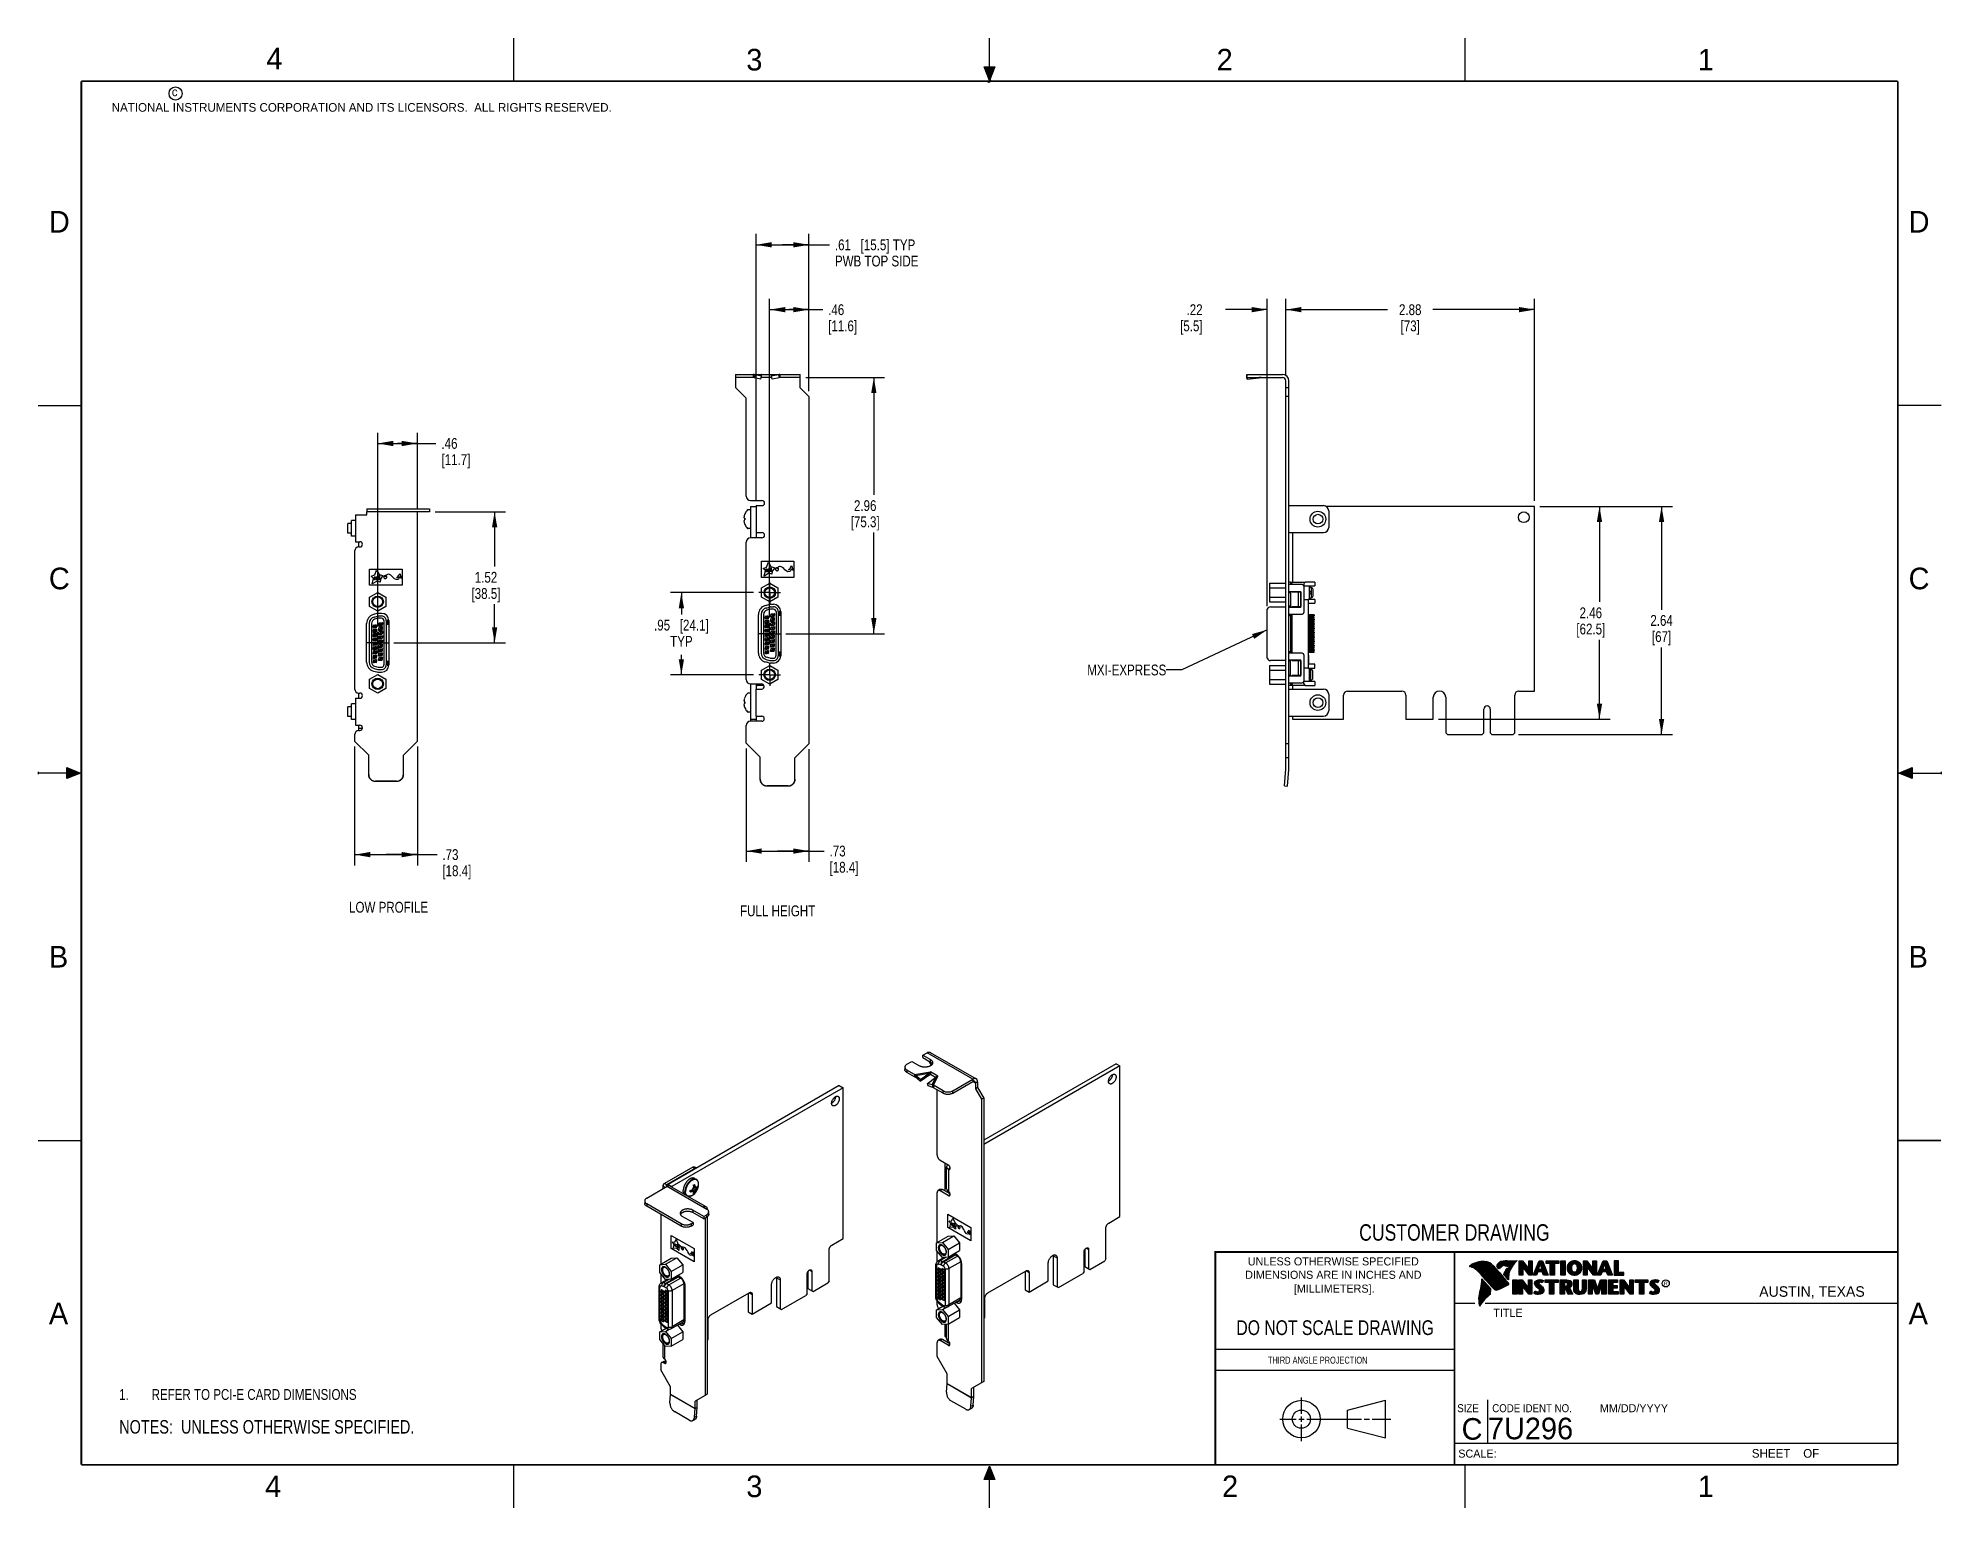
# Model space of a CAD drawing. Header units: inches. Extents: x 0 to 22, y 0 to 17.
import ezdxf

# ---------------------------------------------------------------- set-up
doc = ezdxf.new("R2010")
doc.units = ezdxf.units.IN
doc.header["$LTSCALE"] = 1.21
doc.header["$MEASUREMENT"] = 0
doc.linetypes.add('CENTER', pattern=[0.6, 0.375, -0.075, 0.075, -0.075])
doc.layers.get('0').update_dxf_attribs({"linetype": 'CONTINUOUS'})
for name, color, linetype in [('02___PRT_ALL_AXES', 7, 'CONTINUOUS'), ('DATUMCURVES', 7, 'CONTINUOUS'), ('DEFAULT_1', 7, 'CENTER'), ('DETAIL', 7, 'CONTINUOUS'), ('DIMENSIONS', 7, 'CONTINUOUS')]:
    doc.layers.add(name, color=color, linetype=linetype)
doc.styles.get("Standard").update_dxf_attribs({"font": 'txt', "width": 0.8})
doc.styles.add('TEXTSTYLE_2', font='txt')
doc.styles.add('TEXTSTYLE_3', font='txt', dxfattribs={"width": 0.9})
doc.dimstyles.new('DIMSTYLE_1', dxfattribs={"dimtxt": 0.125, "dimasz": 0.18, "dimexe": 0.18, "dimexo": 0.0625, "dimgap": 0.09, "dimtad": 0, "dimtih": 1, "dimtoh": 1, "dimzin": 4, "dimdsep": 46, "dimtxsty": 'STANDARD', "dimblk": '_FILLED', "dimblk1": '_FILLED', "dimblk2": '_FILLED', "dimcen": 0.09, "dimadec": 0, "dimazin": 0, "dimtfac": 1, "dimtofl": 0, "dimtmove": 0, "dimatfit": 3, "dimldrblk": '_FILLED', "dimfxl": 1, "dimtolj": 1, "dimtzin": 4, "dimarcsym": 0})
doc.dimstyles.get("Standard").update_dxf_attribs({"dimtxt": 0.125, "dimasz": 0.18, "dimexe": 0.18, "dimexo": 0.0625, "dimgap": 0.09, "dimtad": 0, "dimtih": 1, "dimtoh": 1, "dimdec": 3, "dimzin": 4, "dimdsep": 46, "dimtxsty": 'STANDARD', "dimblk": '_FILLED', "dimblk1": '_FILLED', "dimblk2": '_FILLED', "dimcen": 0.09, "dimadec": 0, "dimazin": 0, "dimtol": 1, "dimtp": 0.01, "dimtm": 0.01, "dimtfac": 1, "dimtdec": 3, "dimtofl": 0, "dimtmove": 0, "dimatfit": 3, "dimldrblk": '_FILLED', "dimfxl": 1, "dimtolj": 1, "dimtzin": 4, "dimarcsym": 0})

msp = doc.modelspace()

# ---------------------------------------------------------------- texts
at = {"color": 2, "linetype": 'CONTINUOUS', "line_spacing_factor": 0.9}
for s, insert, char_height, width, attachment_point, style in [('4', (2.64, 16.887), 0.25, 0.25, 1, 'TEXTSTYLE_2'), ('3', (8.188, 16.875), 0.25, 0.25, 1, 'TEXTSTYLE_2'), ('2', (13.625, 16.875), 0.25, 0.25, 1, 'TEXTSTYLE_2'), ('1', (19.188, 16.875), 0.25, 0.25, 1, 'TEXTSTYLE_2'), ('c', (1.546, 16.428), 0.1, 0.1, 1, 'TEXTSTYLE_2'), ('NATIONAL INSTRUMENTS CORPORATION AND ITS LICENSORS.  ALL RIGHTS RESERVED.', (0.851, 16.248), 0.1, 7.3, 1, 'TEXTSTYLE_2'), ('D', (0.125, 15), 0.25, 0.25, 1, 'TEXTSTYLE_2'), ('D', (21.625, 15), 0.25, 0.25, 1, 'TEXTSTYLE_2'), ('C', (0.125, 10.875), 0.25, 0.25, 1, 'TEXTSTYLE_2'), ('C', (21.625, 10.875), 0.25, 0.25, 1, 'TEXTSTYLE_2'), ('B', (0.125, 6.5), 0.25, 0.25, 1, 'TEXTSTYLE_2'), ('B', (21.625, 6.5), 0.25, 0.25, 1, 'TEXTSTYLE_2'), ('UNLESS OTHERWISE SPECIFIED', (14.974, 2.898), 0.093, 2.418, 2, 'TEXTSTYLE_2'), ('DIMENSIONS ARE IN INCHES AND', (14.974, 2.743), 0.093, 2.604, 2, 'TEXTSTYLE_2'), ('[MILLIMETERS].', (14.984, 2.583), 0.093, 1.302, 2, 'TEXTSTYLE_2'), ('R', (18.797, 2.617), 0.0418, 0.04175, 1, 'TEXTSTYLE_2'), ('AUSTIN, TEXAS', (19.898, 2.564), 0.12158, 1.58049, 1, 'TEXTSTYLE_2'), ('A', (0.125, 2.375), 0.25, 0.25, 1, 'TEXTSTYLE_2'), ('TITLE', (16.824, 2.303), 0.093, 0.465, 1, 'TEXTSTYLE_2'), ('A', (21.625, 2.375), 0.25, 0.25, 1, 'TEXTSTYLE_2'), ('SIZE', (16.407, 1.2), 0.093, 0.3348, 1, 'TEXTSTYLE_3'), ('CODE IDENT NO.', (16.811, 1.2), 0.093, 1.1718, 1, 'TEXTSTYLE_3'), ('MM/DD/YYYY', (18.056, 1.2), 0.093, 0.93, 1, 'TEXTSTYLE_2'), ('SCALE:', (16.419, 0.675), 0.093, 0.558, 1, 'TEXTSTYLE_2'), ('SHEET    OF', (19.812, 0.681), 0.1, 1.1, 1, 'TEXTSTYLE_2'), ('4', (2.625, 0.375), 0.25, 0.25, 1, 'TEXTSTYLE_2'), ('3', (8.188, 0.375), 0.25, 0.25, 1, 'TEXTSTYLE_2'), ('2', (13.688, 0.375), 0.25, 0.25, 1, 'TEXTSTYLE_2'), ('1', (19.188, 0.375), 0.25, 0.25, 1, 'TEXTSTYLE_2')]:
    msp.add_mtext(s, dxfattribs=dict(at, insert=insert, char_height=char_height, width=width, attachment_point=attachment_point, style=style))
at = {"color": 7, "linetype": 'CONTINUOUS', "attachment_point": 2, "line_spacing_factor": 0.9}
for s, insert, char_height, width in [('CUSTOMER DRAWING', (16.374, 3.281), 0.19, 2.432), ('DO NOT SCALE DRAWING', (14.995, 2.17), 0.17, 2.72)]:
    msp.add_mtext(s, dxfattribs=dict(at, insert=insert, char_height=char_height, width=width))
at = {"color": 2, "linetype": 'CONTINUOUS', "insert": (14.218, 1.749), "char_height": 0.08, "width": 1.408, "attachment_point": 1, "line_spacing_factor": 0.9}
msp.add_mtext('THIRD ANGLE PROJECTION', dxfattribs=at)
at = {"color": 7, "linetype": 'CONTINUOUS', "char_height": 0.25, "line_spacing_factor": 0.9, "style": 'TEXTSTYLE_2'}
for s, insert, width, attachment_point in [('C', (16.578, 1.039), 0.25, 2), ('7U296', (16.761, 1.044), 1.25, 1)]:
    msp.add_mtext(s, dxfattribs=dict(at, insert=insert, width=width, attachment_point=attachment_point))
at = {"layer": 'DETAIL', "color": 2, "linetype": 'CONTINUOUS', "char_height": 0.125, "width": 1.1, "line_spacing_factor": 0.9}
for s, insert, attachment_point in [('MXI-EXPRESS', (13.043, 9.754), 3), ('LOW PROFILE', (4.052, 7.01), 2), ('FULL HEIGHT', (8.55, 6.968), 2)]:
    msp.add_mtext(s, dxfattribs=dict(at, insert=insert, attachment_point=attachment_point))

# ---------------------------------------------------------------- blocks, each defined once
blk = doc.blocks.new('_FILLED')
at = {"color": 0, "linetype": 'BYBLOCK'}
blk.add_solid([(0, 0), (-1, 0.17), (-1, -0.17)], dxfattribs=at)
blk = doc.blocks.new('*D0')
at = {"layer": 'DIMENSIONS', "color": 2, "linetype": 'CONTINUOUS'}
for p, q in [((8.874, 13.074), (9.787, 13.074)), ((9.662, 13.074), (9.662, 11.717)), ((9.662, 10.111), (9.662, 11.28)), ((8.645, 10.111), (9.787, 10.111))]:
    blk.add_line(p, q, dxfattribs=at)
at = {"layer": 'DIMENSIONS', "color": 2, "linetype": 'CONTINUOUS', "xscale": 0.18, "yscale": 0.18, "zscale": 0.18}
for p, rotation in [((9.662, 13.074), 90), ((9.662, 10.111), 270)]:
    blk.add_blockref('_FILLED', p, dxfattribs=dict(at, rotation=rotation))
at = {"layer": 'DIMENSIONS', "color": 2, "linetype": 'CONTINUOUS', "insert": (9.562, 11.655), "char_height": 0.125, "width": 0.6, "attachment_point": 2, "line_spacing_factor": 0.9}
blk.add_mtext('2.96\\P[75.3]', dxfattribs=at)
blk = doc.blocks.new('*D1')
at = {"layer": 'DIMENSIONS', "color": 2, "linetype": 'CONTINUOUS'}
for p, q in [((8.457, 10.298), (8.457, 13.984)), ((8.912, 12.916), (8.912, 13.984)), ((8.457, 13.859), (8.684, 13.859)), ((8.912, 13.859), (8.684, 13.859)), ((8.684, 13.859), (9.071, 13.859))]:
    blk.add_line(p, q, dxfattribs=at)
at = {"layer": 'DIMENSIONS', "color": 2, "linetype": 'CONTINUOUS', "xscale": 0.18, "yscale": 0.18, "zscale": 0.18, "rotation": 180}
blk.add_blockref('_FILLED', (8.457, 13.859), dxfattribs=at)
at = {"layer": 'DIMENSIONS', "color": 2, "linetype": 'CONTINUOUS', "xscale": 0.18, "yscale": 0.18, "zscale": 0.18}
blk.add_blockref('_FILLED', (8.912, 13.859), dxfattribs=at)
at = {"layer": 'DIMENSIONS', "color": 2, "linetype": 'CONTINUOUS', "insert": (9.134, 13.921), "char_height": 0.125, "width": 0.6, "attachment_point": 1, "line_spacing_factor": 0.9}
blk.add_mtext('.46\\P[11.6]', dxfattribs=at)
blk = doc.blocks.new('*D2')
at = {"layer": 'DIMENSIONS', "color": 2, "linetype": 'CONTINUOUS'}
for p, q in [((14.426, 13.096), (14.426, 13.984)), ((17.301, 11.646), (17.301, 13.984)), ((14.426, 13.859), (15.601, 13.859)), ((17.301, 13.859), (16.126, 13.859))]:
    blk.add_line(p, q, dxfattribs=at)
at = {"layer": 'DIMENSIONS', "color": 2, "linetype": 'CONTINUOUS', "xscale": 0.18, "yscale": 0.18, "zscale": 0.18, "rotation": 180}
blk.add_blockref('_FILLED', (14.426, 13.859), dxfattribs=at)
at = {"layer": 'DIMENSIONS', "color": 2, "linetype": 'CONTINUOUS', "xscale": 0.18, "yscale": 0.18, "zscale": 0.18}
blk.add_blockref('_FILLED', (17.301, 13.859), dxfattribs=at)
at = {"layer": 'DIMENSIONS', "color": 2, "linetype": 'CONTINUOUS', "insert": (15.863, 13.921), "char_height": 0.125, "width": 0.4, "attachment_point": 2, "line_spacing_factor": 0.9}
blk.add_mtext('2.88\\P[73]', dxfattribs=at)
blk = doc.blocks.new('*D3')
at = {"layer": 'DIMENSIONS', "color": 2, "linetype": 'CONTINUOUS'}
for p, q in [((14.21, 10.429), (14.21, 13.984)), ((14.426, 13.096), (14.426, 13.984)), ((14.21, 13.859), (13.726, 13.859)), ((14.426, 13.859), (14.786, 13.859))]:
    blk.add_line(p, q, dxfattribs=at)
at = {"layer": 'DIMENSIONS', "color": 2, "linetype": 'CONTINUOUS', "xscale": 0.18, "yscale": 0.18, "zscale": 0.18}
blk.add_blockref('_FILLED', (14.21, 13.859), dxfattribs=at)
at = {"layer": 'DIMENSIONS', "color": 2, "linetype": 'CONTINUOUS', "xscale": 0.18, "yscale": 0.18, "zscale": 0.18, "rotation": 180}
blk.add_blockref('_FILLED', (14.426, 13.859), dxfattribs=at)
at = {"layer": 'DIMENSIONS', "color": 2, "linetype": 'CONTINUOUS', "insert": (13.463, 13.921), "char_height": 0.125, "width": 0.5, "attachment_point": 3, "line_spacing_factor": 0.9}
blk.add_mtext('.22\\P[5.5]', dxfattribs=at)
blk = doc.blocks.new('*D4')
at = {"layer": 'DIMENSIONS', "color": 2, "linetype": 'CONTINUOUS'}
for p, q in [((4.589, 11.521), (5.403, 11.521)), ((5.278, 11.521), (5.278, 10.889)), ((5.278, 10.006), (5.278, 10.451)), ((4.113, 10.006), (5.403, 10.006))]:
    blk.add_line(p, q, dxfattribs=at)
at = {"layer": 'DIMENSIONS', "color": 2, "linetype": 'CONTINUOUS', "xscale": 0.18, "yscale": 0.18, "zscale": 0.18}
for p, rotation in [((5.278, 11.521), 90), ((5.278, 10.006), 270)]:
    blk.add_blockref('_FILLED', p, dxfattribs=dict(at, rotation=rotation))
at = {"layer": 'DIMENSIONS', "color": 2, "linetype": 'CONTINUOUS', "insert": (5.178, 10.826), "char_height": 0.125, "width": 0.6, "attachment_point": 2, "line_spacing_factor": 0.9}
blk.add_mtext('1.52\\P[38.5]', dxfattribs=at)
blk = doc.blocks.new('*D5')
at = {"layer": 'DIMENSIONS', "color": 2, "linetype": 'CONTINUOUS'}
for p, q in [((3.926, 10.194), (3.926, 12.436)), ((4.385, 11.55), (4.385, 12.436)), ((3.926, 12.311), (4.155, 12.311)), ((4.385, 12.311), (4.155, 12.311)), ((4.155, 12.311), (4.6, 12.311))]:
    blk.add_line(p, q, dxfattribs=at)
at = {"layer": 'DIMENSIONS', "color": 2, "linetype": 'CONTINUOUS', "xscale": 0.18, "yscale": 0.18, "zscale": 0.18, "rotation": 180}
blk.add_blockref('_FILLED', (3.926, 12.311), dxfattribs=at)
at = {"layer": 'DIMENSIONS', "color": 2, "linetype": 'CONTINUOUS', "xscale": 0.18, "yscale": 0.18, "zscale": 0.18}
blk.add_blockref('_FILLED', (4.385, 12.311), dxfattribs=at)
at = {"layer": 'DIMENSIONS', "color": 2, "linetype": 'CONTINUOUS', "insert": (4.663, 12.374), "char_height": 0.125, "width": 0.6, "attachment_point": 1, "line_spacing_factor": 0.9}
blk.add_mtext('.46\\P[11.7]', dxfattribs=at)
blk = doc.blocks.new('*D6')
at = {"layer": 'DIMENSIONS', "color": 2, "linetype": 'CONTINUOUS'}
for p, q in [((8.3, 11.646), (8.3, 14.734)), ((8.3, 14.609), (8.606, 14.609)), ((8.912, 14.609), (8.606, 14.609)), ((8.606, 14.609), (9.149, 14.609)), ((8.912, 12.916), (8.912, 14.734))]:
    blk.add_line(p, q, dxfattribs=at)
at = {"layer": 'DIMENSIONS', "color": 2, "linetype": 'CONTINUOUS', "xscale": 0.18, "yscale": 0.18, "zscale": 0.18, "rotation": 180}
blk.add_blockref('_FILLED', (8.3, 14.609), dxfattribs=at)
at = {"layer": 'DIMENSIONS', "color": 2, "linetype": 'CONTINUOUS', "xscale": 0.18, "yscale": 0.18, "zscale": 0.18}
blk.add_blockref('_FILLED', (8.912, 14.609), dxfattribs=at)
at = {"layer": 'DIMENSIONS', "color": 2, "linetype": 'CONTINUOUS', "insert": (9.212, 14.671), "char_height": 0.125, "width": 1.425, "attachment_point": 1, "line_spacing_factor": 0.9}
blk.add_mtext('.61{\\Ftxt.shx;\\W1.000000;\\H0.125000; }[15.5] TYP\\PPWB TOP SIDE', dxfattribs=at)
blk = doc.blocks.new('*D7')
at = {"layer": 'DIMENSIONS', "color": 2, "linetype": 'CONTINUOUS'}
for p, q in [((17.363, 11.583), (18.176, 11.583)), ((18.051, 11.583), (18.051, 10.478)), ((18.051, 9.123), (18.051, 10.04)), ((16.191, 9.123), (18.176, 9.123))]:
    blk.add_line(p, q, dxfattribs=at)
at = {"layer": 'DIMENSIONS', "color": 2, "linetype": 'CONTINUOUS', "xscale": 0.18, "yscale": 0.18, "zscale": 0.18}
for p, rotation in [((18.051, 11.583), 90), ((18.051, 9.123), 270)]:
    blk.add_blockref('_FILLED', p, dxfattribs=dict(at, rotation=rotation))
at = {"layer": 'DIMENSIONS', "color": 2, "linetype": 'CONTINUOUS', "insert": (17.951, 10.415), "char_height": 0.125, "width": 0.6, "attachment_point": 2, "line_spacing_factor": 0.9}
blk.add_mtext('2.46\\P[62.5]', dxfattribs=at)
blk = doc.blocks.new('*D8')
at = {"layer": 'DIMENSIONS', "color": 2, "linetype": 'CONTINUOUS'}
for p, q in [((8.187, 8.783), (8.187, 7.472)), ((8.912, 8.775), (8.912, 7.472)), ((8.187, 7.597), (8.549, 7.597)), ((8.912, 7.597), (8.549, 7.597)), ((8.549, 7.597), (9.088, 7.597))]:
    blk.add_line(p, q, dxfattribs=at)
at = {"layer": 'DIMENSIONS', "color": 2, "linetype": 'CONTINUOUS', "xscale": 0.18, "yscale": 0.18, "zscale": 0.18, "rotation": 180}
blk.add_blockref('_FILLED', (8.187, 7.597), dxfattribs=at)
at = {"layer": 'DIMENSIONS', "color": 2, "linetype": 'CONTINUOUS', "xscale": 0.18, "yscale": 0.18, "zscale": 0.18}
blk.add_blockref('_FILLED', (8.912, 7.597), dxfattribs=at)
at = {"layer": 'DIMENSIONS', "color": 2, "linetype": 'CONTINUOUS', "insert": (9.15, 7.66), "char_height": 0.125, "width": 0.6, "attachment_point": 1, "line_spacing_factor": 0.9}
blk.add_mtext('.73\\P[18.4]', dxfattribs=at)
blk = doc.blocks.new('*D9')
at = {"layer": 'DIMENSIONS', "color": 2, "linetype": 'CONTINUOUS'}
for p, q in [((3.66, 8.807), (3.66, 7.431)), ((4.385, 8.807), (4.385, 7.431)), ((3.66, 7.556), (4.023, 7.556)), ((4.385, 7.556), (4.023, 7.556)), ((4.023, 7.556), (4.612, 7.556))]:
    blk.add_line(p, q, dxfattribs=at)
at = {"layer": 'DIMENSIONS', "color": 2, "linetype": 'CONTINUOUS', "xscale": 0.18, "yscale": 0.18, "zscale": 0.18, "rotation": 180}
blk.add_blockref('_FILLED', (3.66, 7.556), dxfattribs=at)
at = {"layer": 'DIMENSIONS', "color": 2, "linetype": 'CONTINUOUS', "xscale": 0.18, "yscale": 0.18, "zscale": 0.18}
blk.add_blockref('_FILLED', (4.385, 7.556), dxfattribs=at)
at = {"layer": 'DIMENSIONS', "color": 2, "linetype": 'CONTINUOUS', "insert": (4.674, 7.619), "char_height": 0.125, "width": 0.6, "attachment_point": 1, "line_spacing_factor": 0.9}
blk.add_mtext('.73\\P[18.4]', dxfattribs=at)
blk = doc.blocks.new('*D10')
at = {"layer": 'DIMENSIONS', "color": 2, "linetype": 'CONTINUOUS'}
for p, q in [((17.363, 11.583), (18.894, 11.583)), ((18.769, 11.583), (18.769, 10.389)), ((18.769, 8.946), (18.769, 9.952)), ((17.114, 8.946), (18.894, 8.946))]:
    blk.add_line(p, q, dxfattribs=at)
at = {"layer": 'DIMENSIONS', "color": 2, "linetype": 'CONTINUOUS', "xscale": 0.18, "yscale": 0.18, "zscale": 0.18}
for p, rotation in [((18.769, 11.583), 90), ((18.769, 8.946), 270)]:
    blk.add_blockref('_FILLED', p, dxfattribs=dict(at, rotation=rotation))
at = {"layer": 'DIMENSIONS', "color": 2, "linetype": 'CONTINUOUS', "insert": (18.769, 10.327), "char_height": 0.125, "width": 0.4, "attachment_point": 2, "line_spacing_factor": 0.9}
blk.add_mtext('2.64\\P[67]', dxfattribs=at)
blk = doc.blocks.new('*D11')
at = {"layer": 'DIMENSIONS', "color": 2, "linetype": 'CONTINUOUS'}
for p, q in [((8.271, 10.586), (7.312, 10.586)), ((7.437, 10.586), (7.437, 10.335)), ((7.437, 9.636), (7.437, 9.866)), ((8.271, 9.636), (7.312, 9.636))]:
    blk.add_line(p, q, dxfattribs=at)
at = {"layer": 'DIMENSIONS', "color": 2, "linetype": 'CONTINUOUS', "xscale": 0.18, "yscale": 0.18, "zscale": 0.18}
for p, rotation in [((7.437, 10.586), 90), ((7.437, 9.636), 270)]:
    blk.add_blockref('_FILLED', p, dxfattribs=dict(at, rotation=rotation))
at = {"layer": 'DIMENSIONS', "color": 2, "linetype": 'CONTINUOUS', "insert": (7.437, 10.273), "char_height": 0.125, "width": 1.025, "attachment_point": 2, "line_spacing_factor": 0.9}
blk.add_mtext('.95{\\Ftxt.shx;\\W1.000000;\\H0.125000; }[24.1]\\PTYP', dxfattribs=at)
blk = doc.blocks.new('NOTES_HEADER_BL0', base_point=(3.1215, 0.9375))
at = {"layer": 'DETAIL', "color": 2, "linetype": 'CONTINUOUS', "width": 0.8}
blk.add_text('NOTES:  UNLESS OTHERWISE SPECIFIED.', height=0.156, dxfattribs=at).set_placement((0.9375, 0.8595))
blk = doc.blocks.new('CUSTOM_NOTE_BL1', base_point=(2.625, 1.312))
at = {"layer": 'DETAIL', "color": 2, "linetype": 'CONTINUOUS', "width": 0.8}
for s, p in [('1.', (0.938, 1.25)), ('REFER TO PCI-E CARD DIMENSIONS', (1.312, 1.25))]:
    blk.add_text(s, height=0.125, dxfattribs=at).set_placement(p)

# ---------------------------------------------------------------- dimensions: what is measured, and where the dimension line sits
at = {"layer": 'DIMENSIONS', "color": 2, "linetype": 'CONTINUOUS'}
for base, p1, p2, angle, text, picture, middle in [((8.3, 14.609), (8.912, 12.916), (8.3, 11.646), 180, '<> TYP\\PPWB TOP SIDE', '*D6', (9.924, 14.499)), ((7.437, 9.636), (8.271, 10.586), (8.271, 9.636), 270, '<>\\PTYP', '*D11', (7.337, 10.101))]:
    dim = msp.add_linear_dim(base=base, p1=p1, p2=p2, angle=angle, text=text, dimstyle='DIMSTYLE_1', dxfattribs=at)
    dim.commit()
    dim.dimension.update_dxf_attribs({"geometry": picture, "text_midpoint": middle, "dimtype": 160})
for base, p1, p2, picture, middle in [((8.911988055, 13.858586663), (8.456988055, 10.298285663), (8.911988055, 12.916086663), '*D1', (9.433868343, 13.764836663)), ((17.300560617, 13.858586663), (14.425560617, 13.096086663), (17.300560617, 11.645586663), '*D2', (15.738060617, 13.764836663)), ((4.385, 12.311), (3.926, 10.194), (4.385, 11.55), '*D5', (4.963, 12.217))]:
    dim = msp.add_linear_dim(base=base, p1=p1, p2=p2, dimstyle='DIMSTYLE_1', dxfattribs=at)
    dim.commit()
    dim.dimension.update_dxf_attribs({"geometry": picture, "text_midpoint": middle, "dimtype": 160})
for base, p1, p2, angle, picture, middle in [((14.21, 13.859), (14.426, 13.096), (14.21, 10.429), 180, '*D3', (13.213, 13.765)), ((9.662, 13.074), (8.645, 10.111), (8.874, 13.074), 90, '*D0', (9.537, 11.498)), ((5.278283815, 11.52109564), (4.113132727, 10.00609564), (4.588662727, 11.52109564), 90, '*D4', (5.153283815, 10.66984564)), ((18.051, 11.583), (16.191, 9.123), (17.363, 11.583), 90, '*D7', (17.926, 10.259)), ((18.769, 11.583), (17.114, 8.946), (17.363, 11.583), 90, '*D10', (18.644, 10.171)), ((3.660162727, 7.55609564), (4.385162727, 8.80659564), (3.660162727, 8.80659564), 180, '*D9', (4.974220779, 7.46234564)), ((8.186988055, 7.597258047), (8.911988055, 8.775086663), (8.186988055, 8.783086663), 180, '*D8', (9.450365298, 7.503508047))]:
    dim = msp.add_linear_dim(base=base, p1=p1, p2=p2, angle=angle, dimstyle='DIMSTYLE_1', dxfattribs=at)
    dim.commit()
    dim.dimension.update_dxf_attribs({"geometry": picture, "text_midpoint": middle, "dimtype": 160})

# ---------------------------------------------------------------- hatches: boundary and pattern name
at = {"linetype": 'CONTINUOUS'}
for points in [[(11, 16.51), (10.938, 16.666), (11.062, 16.666)], [(0.334, 8.562), (0.49, 8.5), (0.334, 8.438)], [(21.666, 8.562), (21.666, 8.438), (21.51, 8.5)], [(10.938, 0.329), (11, 0.485), (11.062, 0.329)]]:
    msp.add_hatch(color=2, dxfattribs=at).paths.add_polyline_path(points)

# ---------------------------------------------------------------- linework, layer by layer
at = {"color": 2, "linetype": 'CONTINUOUS'}
for p, q in [((5.5, 16.5), (5.5, 17)), ((11, 16.485), (11, 17)), ((16.5, 16.5), (16.5, 17)), ((11, 16.51), (10.938, 16.666)), ((10.938, 16.666), (11.062, 16.666)), ((11.015, 16.515), (10.985, 16.485)), ((10.985, 16.485), (11, 16.515)), ((11.062, 16.666), (11, 16.51)), ((11, 16.485), (11.015, 16.515)), ((0, 12.75), (0.5, 12.75)), ((22, 12.75), (21.5, 12.75)), ((0, 8.515), (0, 8.485)), ((0.49, 8.5), (0, 8.5)), ((0.334, 8.438), (0.334, 8.562)), ((0.334, 8.562), (0.49, 8.5)), ((0.49, 8.5), (0.334, 8.438)), ((21.51, 8.5), (21.666, 8.562)), ((21.51, 8.5), (22, 8.5)), ((21.666, 8.438), (21.51, 8.5)), ((21.666, 8.562), (21.666, 8.438)), ((22, 8.515), (22, 8.485)), ((0, 4.25), (0.5, 4.25)), ((16.375, 2.96), (21.5, 2.96)), ((16.558, 2.796), (16.558, 2.799)), ((16.565, 2.794), (16.565, 2.803)), ((16.571, 2.791), (16.571, 2.808)), ((16.578, 2.788), (16.578, 2.812)), ((16.585, 2.785), (16.585, 2.815)), ((16.592, 2.781), (16.592, 2.819)), ((16.599, 2.778), (16.599, 2.822)), ((16.606, 2.774), (16.606, 2.825)), ((16.612, 2.77), (16.612, 2.828)), ((16.619, 2.765), (16.619, 2.83)), ((16.626, 2.76), (16.626, 2.832)), ((16.633, 2.755), (16.633, 2.835)), ((16.64, 2.749), (16.64, 2.837)), ((16.647, 2.743), (16.647, 2.839)), ((16.653, 2.737), (16.653, 2.84)), ((16.66, 2.729), (16.66, 2.842)), ((16.667, 2.722), (16.667, 2.844)), ((16.674, 2.715), (16.674, 2.845)), ((16.681, 2.707), (16.681, 2.846)), ((16.687, 2.699), (16.687, 2.847)), ((16.794, 2.533), (16.692, 2.649)), ((16.694, 2.692), (16.694, 2.847)), ((16.701, 2.684), (16.701, 2.847)), ((16.708, 2.676), (16.708, 2.847)), ((16.715, 2.669), (16.715, 2.847)), ((16.722, 2.661), (16.722, 2.846)), ((16.728, 2.653), (16.728, 2.846)), ((16.735, 2.645), (16.735, 2.844)), ((16.742, 2.637), (16.742, 2.843)), ((16.749, 2.629), (16.749, 2.842)), ((16.756, 2.62), (16.756, 2.84)), ((16.763, 2.612), (16.763, 2.838)), ((16.769, 2.605), (16.769, 2.835)), ((16.776, 2.597), (16.776, 2.832)), ((16.783, 2.589), (16.783, 2.828)), ((16.79, 2.581), (16.79, 2.824)), ((16.797, 2.574), (16.797, 2.819)), ((16.804, 2.567), (16.804, 2.814)), ((16.81, 2.559), (16.81, 2.807)), ((16.817, 2.552), (16.817, 2.8)), ((16.824, 2.545), (16.824, 2.792)), ((16.831, 2.538), (16.831, 2.785)), ((16.838, 2.531), (16.838, 2.778)), ((16.844, 2.526), (16.844, 2.771)), ((16.851, 2.523), (16.851, 2.764)), ((16.858, 2.522), (16.858, 2.757)), ((16.886, 2.766), (16.863, 2.794)), ((16.865, 2.524), (16.865, 2.749)), ((16.888, 2.772), (16.868, 2.795)), ((16.872, 2.791), (16.872, 2.809)), ((16.872, 2.527), (16.872, 2.742)), ((16.879, 2.783), (16.879, 2.821)), ((16.879, 2.53), (16.879, 2.735)), ((16.885, 2.775), (16.885, 2.828)), ((16.885, 2.533), (16.885, 2.727)), ((16.892, 2.775), (16.892, 2.833)), ((16.892, 2.536), (16.892, 2.719)), ((16.899, 2.779), (16.899, 2.837)), ((16.899, 2.539), (16.899, 2.71)), ((16.906, 2.784), (16.906, 2.841)), ((16.906, 2.542), (16.906, 2.702)), ((16.913, 2.79), (16.913, 2.844)), ((16.913, 2.545), (16.913, 2.694)), ((16.92, 2.797), (16.92, 2.846)), ((16.92, 2.548), (16.92, 2.686)), ((16.926, 2.802), (16.926, 2.848)), ((16.926, 2.551), (16.926, 2.677)), ((16.933, 2.805), (16.933, 2.849)), ((16.933, 2.554), (16.933, 2.669)), ((16.94, 2.808), (16.94, 2.85)), ((16.94, 2.557), (16.94, 2.661)), ((16.962, 2.68), (16.943, 2.701)), ((16.947, 2.808), (16.947, 2.851)), ((16.947, 2.561), (16.947, 2.653)), ((16.965, 2.683), (16.949, 2.701)), ((16.954, 2.807), (16.954, 2.852)), ((16.954, 2.696), (16.954, 2.711)), ((16.954, 2.564), (16.954, 2.644)), ((16.961, 2.805), (16.961, 2.852)), ((16.961, 2.688), (16.961, 2.727)), ((16.967, 2.803), (16.967, 2.853)), ((16.967, 2.68), (16.967, 2.744)), ((16.974, 2.803), (16.974, 2.854)), ((16.974, 2.672), (16.974, 2.757)), ((16.981, 2.802), (16.981, 2.854)), ((16.981, 2.664), (16.981, 2.763)), ((16.984, 2.859), (17.1, 2.861)), ((16.984, 2.854), (17.087, 2.856)), ((16.988, 2.802), (16.988, 2.854)), ((16.988, 2.656), (16.988, 2.767)), ((16.995, 2.802), (16.995, 2.854)), ((16.995, 2.675), (16.995, 2.768)), ((16.999, 2.637), (16.995, 2.642)), ((17.002, 2.801), (17.002, 2.854)), ((17.002, 2.719), (17.002, 2.769)), ((17.008, 2.796), (17.008, 2.855)), ((17.008, 2.739), (17.008, 2.77)), ((17.015, 2.755), (17.015, 2.855)), ((17.022, 2.769), (17.022, 2.855)), ((17.029, 2.782), (17.029, 2.855)), ((17.036, 2.793), (17.036, 2.855)), ((17.042, 2.804), (17.042, 2.855)), ((17.049, 2.813), (17.049, 2.855)), ((17.056, 2.822), (17.056, 2.855)), ((17.063, 2.83), (17.063, 2.855)), ((17.07, 2.838), (17.07, 2.855)), ((17.077, 2.845), (17.077, 2.856)), ((17.124, 2.859), (17.161, 2.859)), ((17.124, 2.691), (17.124, 2.859)), ((17.164, 2.691), (17.124, 2.691)), ((17.129, 2.854), (17.158, 2.854)), ((17.129, 2.696), (17.129, 2.854)), ((17.159, 2.696), (17.129, 2.696)), ((17.138, 2.696), (17.138, 2.854)), ((17.145, 2.696), (17.145, 2.854)), ((17.151, 2.696), (17.151, 2.854)), ((17.158, 2.854), (17.238, 2.749)), ((17.159, 2.804), (17.158, 2.854)), ((17.242, 2.696), (17.159, 2.804)), ((17.159, 2.804), (17.159, 2.696)), ((17.161, 2.859), (17.233, 2.764)), ((17.239, 2.691), (17.164, 2.79)), ((17.164, 2.79), (17.164, 2.691)), ((17.165, 2.797), (17.165, 2.846)), ((17.171, 2.788), (17.171, 2.837)), ((17.178, 2.779), (17.178, 2.828)), ((17.185, 2.77), (17.185, 2.82)), ((17.191, 2.762), (17.191, 2.811)), ((17.198, 2.753), (17.198, 2.802)), ((17.205, 2.744), (17.205, 2.793)), ((17.211, 2.736), (17.211, 2.784)), ((17.218, 2.727), (17.218, 2.776)), ((17.225, 2.718), (17.225, 2.767)), ((17.232, 2.71), (17.232, 2.758)), ((17.233, 2.859), (17.273, 2.859)), ((17.233, 2.764), (17.233, 2.859)), ((17.238, 2.854), (17.268, 2.854)), ((17.238, 2.749), (17.238, 2.854)), ((17.238, 2.701), (17.238, 2.749)), ((17.273, 2.691), (17.239, 2.691)), ((17.268, 2.696), (17.242, 2.696)), ((17.245, 2.696), (17.245, 2.854)), ((17.252, 2.696), (17.252, 2.854)), ((17.258, 2.696), (17.258, 2.854)), ((17.265, 2.696), (17.265, 2.854)), ((17.268, 2.854), (17.268, 2.696)), ((17.273, 2.859), (17.273, 2.691)), ((17.283, 2.692), (17.352, 2.859)), ((17.323, 2.692), (17.283, 2.692)), ((17.29, 2.696), (17.355, 2.854)), ((17.319, 2.696), (17.29, 2.696)), ((17.298, 2.696), (17.298, 2.716)), ((17.305, 2.696), (17.305, 2.732)), ((17.312, 2.696), (17.312, 2.749)), ((17.318, 2.696), (17.318, 2.765)), ((17.336, 2.736), (17.319, 2.696)), ((17.339, 2.732), (17.323, 2.692)), ((17.325, 2.71), (17.325, 2.781)), ((17.332, 2.727), (17.332, 2.798)), ((17.394, 2.736), (17.336, 2.736)), ((17.338, 2.736), (17.338, 2.814)), ((17.39, 2.732), (17.339, 2.732)), ((17.341, 2.753), (17.362, 2.823)), ((17.389, 2.753), (17.341, 2.753)), ((17.345, 2.767), (17.345, 2.83)), ((17.345, 2.736), (17.345, 2.753)), ((17.347, 2.758), (17.366, 2.818)), ((17.383, 2.758), (17.347, 2.758)), ((17.352, 2.859), (17.394, 2.859)), ((17.352, 2.788), (17.352, 2.847)), ((17.352, 2.736), (17.352, 2.753)), ((17.355, 2.854), (17.39, 2.854)), ((17.358, 2.81), (17.358, 2.854)), ((17.358, 2.736), (17.358, 2.753)), ((17.362, 2.823), (17.37, 2.823)), ((17.365, 2.823), (17.365, 2.854)), ((17.365, 2.736), (17.365, 2.753)), ((17.366, 2.818), (17.366, 2.818)), ((17.366, 2.818), (17.383, 2.758)), ((17.37, 2.823), (17.389, 2.753)), ((17.372, 2.817), (17.372, 2.854)), ((17.372, 2.736), (17.372, 2.753)), ((17.378, 2.792), (17.378, 2.854)), ((17.378, 2.736), (17.378, 2.753)), ((17.385, 2.768), (17.385, 2.854)), ((17.385, 2.736), (17.385, 2.753)), ((17.39, 2.854), (17.45, 2.696)), ((17.404, 2.692), (17.39, 2.732)), ((17.392, 2.736), (17.392, 2.851)), ((17.394, 2.859), (17.457, 2.692)), ((17.407, 2.696), (17.394, 2.736)), ((17.398, 2.723), (17.398, 2.833)), ((17.457, 2.692), (17.404, 2.692)), ((17.405, 2.703), (17.405, 2.816)), ((17.45, 2.696), (17.407, 2.696)), ((17.412, 2.696), (17.412, 2.798)), ((17.418, 2.696), (17.418, 2.781)), ((17.425, 2.696), (17.425, 2.763)), ((17.432, 2.696), (17.432, 2.745)), ((17.433, 2.859), (17.58, 2.859)), ((17.433, 2.828), (17.433, 2.859)), ((17.481, 2.828), (17.433, 2.828)), ((17.438, 2.854), (17.575, 2.854)), ((17.438, 2.833), (17.438, 2.854)), ((17.486, 2.833), (17.438, 2.833)), ((17.438, 2.696), (17.438, 2.728)), ((17.445, 2.833), (17.445, 2.854)), ((17.445, 2.696), (17.445, 2.71)), ((17.452, 2.833), (17.452, 2.854)), ((17.458, 2.833), (17.458, 2.854)), ((17.465, 2.833), (17.465, 2.854)), ((17.472, 2.833), (17.472, 2.854)), ((17.479, 2.833), (17.479, 2.854)), ((17.481, 2.692), (17.481, 2.828)), ((17.532, 2.692), (17.481, 2.692)), ((17.486, 2.833), (17.485, 2.854)), ((17.486, 2.696), (17.486, 2.833)), ((17.527, 2.696), (17.486, 2.696)), ((17.492, 2.696), (17.492, 2.854)), ((17.499, 2.696), (17.499, 2.854)), ((17.505, 2.696), (17.505, 2.854)), ((17.512, 2.696), (17.512, 2.854)), ((17.519, 2.696), (17.519, 2.854)), ((17.527, 2.833), (17.525, 2.854)), ((17.575, 2.833), (17.527, 2.833)), ((17.527, 2.833), (17.527, 2.696)), ((17.532, 2.833), (17.532, 2.854)), ((17.58, 2.828), (17.532, 2.828)), ((17.532, 2.828), (17.532, 2.692)), ((17.539, 2.833), (17.539, 2.854)), ((17.545, 2.833), (17.545, 2.854)), ((17.552, 2.833), (17.552, 2.854)), ((17.559, 2.833), (17.559, 2.854)), ((17.565, 2.833), (17.565, 2.854)), ((17.572, 2.833), (17.572, 2.854)), ((17.575, 2.854), (17.575, 2.833)), ((17.58, 2.859), (17.58, 2.828)), ((17.606, 2.859), (17.656, 2.859)), ((17.606, 2.692), (17.606, 2.859)), ((17.656, 2.692), (17.606, 2.692)), ((17.611, 2.854), (17.652, 2.854)), ((17.611, 2.696), (17.611, 2.854)), ((17.652, 2.696), (17.611, 2.696)), ((17.619, 2.696), (17.619, 2.854)), ((17.625, 2.696), (17.625, 2.854)), ((17.632, 2.696), (17.632, 2.854)), ((17.639, 2.696), (17.639, 2.854)), ((17.645, 2.696), (17.645, 2.854)), ((17.652, 2.854), (17.652, 2.696)), ((17.656, 2.859), (17.656, 2.692)), ((17.685, 2.787), (17.686, 2.79)), ((17.685, 2.784), (17.685, 2.787)), ((17.685, 2.78), (17.685, 2.784)), ((17.685, 2.777), (17.685, 2.78)), ((17.685, 2.774), (17.685, 2.777)), ((17.685, 2.77), (17.685, 2.774)), ((17.685, 2.767), (17.685, 2.77)), ((17.686, 2.763), (17.685, 2.767)), ((17.686, 2.793), (17.687, 2.796)), ((17.686, 2.79), (17.686, 2.793)), ((17.686, 2.76), (17.686, 2.763)), ((17.687, 2.757), (17.686, 2.76)), ((17.687, 2.796), (17.688, 2.799)), ((17.688, 2.753), (17.687, 2.757)), ((17.688, 2.802), (17.689, 2.805)), ((17.688, 2.799), (17.688, 2.802)), ((17.689, 2.75), (17.688, 2.753)), ((17.689, 2.805), (17.69, 2.808)), ((17.69, 2.747), (17.689, 2.75)), ((17.69, 2.808), (17.692, 2.811)), ((17.691, 2.744), (17.69, 2.808)), ((17.691, 2.744), (17.69, 2.747)), ((17.692, 2.741), (17.691, 2.744)), ((17.692, 2.811), (17.693, 2.813)), ((17.693, 2.738), (17.692, 2.741)), ((17.693, 2.813), (17.694, 2.816)), ((17.694, 2.735), (17.693, 2.738)), ((17.694, 2.816), (17.696, 2.819)), ((17.696, 2.733), (17.694, 2.735)), ((17.696, 2.819), (17.697, 2.821)), ((17.697, 2.73), (17.696, 2.733)), ((17.697, 2.821), (17.699, 2.824)), ((17.697, 2.73), (17.697, 2.821)), ((17.699, 2.728), (17.697, 2.73)), ((17.699, 2.824), (17.701, 2.826)), ((17.7, 2.725), (17.699, 2.728)), ((17.702, 2.723), (17.7, 2.725)), ((17.701, 2.826), (17.703, 2.828)), ((17.704, 2.72), (17.702, 2.723)), ((17.703, 2.828), (17.705, 2.831)), ((17.704, 2.72), (17.705, 2.831)), ((17.706, 2.718), (17.704, 2.72)), ((17.705, 2.831), (17.707, 2.833)), ((17.708, 2.716), (17.706, 2.718)), ((17.707, 2.833), (17.709, 2.835)), ((17.71, 2.714), (17.708, 2.716)), ((17.709, 2.835), (17.711, 2.837)), ((17.71, 2.714), (17.711, 2.837)), ((17.712, 2.712), (17.71, 2.714)), ((17.711, 2.837), (17.714, 2.839)), ((17.715, 2.71), (17.712, 2.712)), ((17.714, 2.839), (17.716, 2.841)), ((17.717, 2.708), (17.715, 2.71)), ((17.716, 2.841), (17.719, 2.843)), ((17.717, 2.708), (17.719, 2.843)), ((17.719, 2.707), (17.717, 2.708)), ((17.719, 2.843), (17.721, 2.844)), ((17.722, 2.705), (17.719, 2.707)), ((17.721, 2.844), (17.724, 2.846)), ((17.725, 2.704), (17.722, 2.705)), ((17.724, 2.846), (17.726, 2.847)), ((17.725, 2.704), (17.724, 2.846)), ((17.727, 2.702), (17.725, 2.704)), ((17.726, 2.847), (17.729, 2.849)), ((17.727, 2.79), (17.728, 2.792)), ((17.727, 2.788), (17.727, 2.79)), ((17.727, 2.786), (17.727, 2.788)), ((17.727, 2.783), (17.727, 2.786)), ((17.727, 2.781), (17.727, 2.783)), ((17.727, 2.779), (17.727, 2.781)), ((17.727, 2.777), (17.727, 2.779)), ((17.727, 2.774), (17.727, 2.777)), ((17.727, 2.772), (17.727, 2.774)), ((17.727, 2.77), (17.727, 2.772)), ((17.727, 2.767), (17.727, 2.77)), ((17.727, 2.765), (17.727, 2.767)), ((17.727, 2.763), (17.727, 2.765)), ((17.728, 2.761), (17.727, 2.763)), ((17.73, 2.701), (17.727, 2.702)), ((17.728, 2.796), (17.729, 2.798)), ((17.728, 2.794), (17.728, 2.796)), ((17.728, 2.792), (17.728, 2.794)), ((17.728, 2.758), (17.728, 2.761)), ((17.728, 2.756), (17.728, 2.758)), ((17.729, 2.754), (17.728, 2.756)), ((17.729, 2.849), (17.731, 2.85)), ((17.729, 2.802), (17.73, 2.803)), ((17.729, 2.8), (17.729, 2.802)), ((17.729, 2.798), (17.729, 2.8)), ((17.729, 2.752), (17.729, 2.754)), ((17.73, 2.75), (17.729, 2.752)), ((17.73, 2.805), (17.731, 2.807)), ((17.73, 2.803), (17.73, 2.805)), ((17.73, 2.748), (17.73, 2.75)), ((17.731, 2.747), (17.73, 2.748)), ((17.73, 2.701), (17.73, 2.747)), ((17.733, 2.7), (17.73, 2.701)), ((17.731, 2.85), (17.734, 2.851)), ((17.731, 2.807), (17.731, 2.85)), ((17.731, 2.807), (17.732, 2.808)), ((17.731, 2.745), (17.731, 2.747)), ((17.732, 2.743), (17.731, 2.745)), ((17.732, 2.81), (17.733, 2.812)), ((17.732, 2.808), (17.732, 2.81)), ((17.732, 2.741), (17.732, 2.743)), ((17.733, 2.74), (17.732, 2.741)), ((17.733, 2.812), (17.734, 2.813)), ((17.734, 2.738), (17.733, 2.74)), ((17.736, 2.699), (17.733, 2.7)), ((17.734, 2.851), (17.737, 2.852)), ((17.734, 2.813), (17.735, 2.815)), ((17.735, 2.737), (17.734, 2.738)), ((17.735, 2.816), (17.736, 2.818)), ((17.735, 2.815), (17.735, 2.816)), ((17.736, 2.735), (17.735, 2.737)), ((17.736, 2.818), (17.737, 2.819)), ((17.736, 2.734), (17.736, 2.735)), ((17.737, 2.732), (17.736, 2.734)), ((17.739, 2.698), (17.736, 2.699)), ((17.737, 2.852), (17.74, 2.853)), ((17.737, 2.819), (17.737, 2.852)), ((17.737, 2.819), (17.738, 2.821)), ((17.738, 2.731), (17.737, 2.732)), ((17.738, 2.821), (17.74, 2.822)), ((17.74, 2.73), (17.738, 2.731)), ((17.739, 2.698), (17.738, 2.731)), ((17.742, 2.697), (17.739, 2.698)), ((17.74, 2.853), (17.743, 2.853)), ((17.74, 2.822), (17.741, 2.823)), ((17.741, 2.728), (17.74, 2.73)), ((17.741, 2.823), (17.742, 2.824)), ((17.742, 2.727), (17.741, 2.728)), ((17.742, 2.824), (17.743, 2.825)), ((17.743, 2.726), (17.742, 2.727)), ((17.746, 2.697), (17.742, 2.697)), ((17.743, 2.853), (17.746, 2.854)), ((17.743, 2.825), (17.745, 2.826)), ((17.745, 2.725), (17.743, 2.726)), ((17.745, 2.826), (17.746, 2.827)), ((17.746, 2.724), (17.745, 2.725)), ((17.746, 2.854), (17.749, 2.855)), ((17.746, 2.827), (17.746, 2.854)), ((17.746, 2.827), (17.747, 2.828)), ((17.748, 2.723), (17.746, 2.724)), ((17.746, 2.697), (17.746, 2.724)), ((17.749, 2.696), (17.746, 2.697)), ((17.747, 2.828), (17.749, 2.828)), ((17.749, 2.722), (17.748, 2.723)), ((17.749, 2.855), (17.752, 2.855)), ((17.749, 2.828), (17.75, 2.829)), ((17.751, 2.722), (17.749, 2.722)), ((17.752, 2.696), (17.749, 2.696)), ((17.75, 2.829), (17.752, 2.83)), ((17.752, 2.721), (17.751, 2.722)), ((17.752, 2.855), (17.755, 2.855)), ((17.752, 2.83), (17.752, 2.855)), ((17.752, 2.83), (17.753, 2.83)), ((17.754, 2.721), (17.752, 2.721)), ((17.752, 2.696), (17.752, 2.721)), ((17.756, 2.695), (17.752, 2.696)), ((17.753, 2.83), (17.755, 2.831)), ((17.755, 2.72), (17.754, 2.721)), ((17.755, 2.855), (17.758, 2.856)), ((17.755, 2.831), (17.757, 2.831)), ((17.757, 2.72), (17.755, 2.72)), ((17.759, 2.695), (17.756, 2.695)), ((17.757, 2.831), (17.758, 2.831)), ((17.759, 2.72), (17.757, 2.72)), ((17.758, 2.856), (17.762, 2.856)), ((17.758, 2.831), (17.76, 2.831)), ((17.759, 2.831), (17.759, 2.856)), ((17.761, 2.72), (17.759, 2.72)), ((17.759, 2.695), (17.759, 2.72)), ((17.763, 2.695), (17.759, 2.695)), ((17.76, 2.831), (17.762, 2.831)), ((17.762, 2.72), (17.761, 2.72)), ((17.762, 2.856), (17.765, 2.856)), ((17.762, 2.831), (17.764, 2.831)), ((17.764, 2.72), (17.762, 2.72)), ((17.766, 2.695), (17.763, 2.695)), ((17.764, 2.831), (17.765, 2.831)), ((17.766, 2.72), (17.764, 2.72)), ((17.765, 2.856), (17.768, 2.855)), ((17.765, 2.831), (17.767, 2.831)), ((17.768, 2.72), (17.766, 2.72)), ((17.766, 2.695), (17.766, 2.72)), ((17.769, 2.695), (17.766, 2.695)), ((17.767, 2.831), (17.769, 2.83)), ((17.768, 2.855), (17.771, 2.855)), ((17.768, 2.831), (17.768, 2.855)), ((17.769, 2.721), (17.768, 2.72)), ((17.769, 2.83), (17.77, 2.83)), ((17.771, 2.721), (17.769, 2.721)), ((17.772, 2.696), (17.769, 2.695)), ((17.77, 2.83), (17.772, 2.829)), ((17.771, 2.855), (17.774, 2.855)), ((17.773, 2.722), (17.771, 2.721)), ((17.772, 2.829), (17.773, 2.829)), ((17.772, 2.696), (17.773, 2.722)), ((17.776, 2.696), (17.772, 2.696)), ((17.773, 2.829), (17.775, 2.828)), ((17.774, 2.722), (17.773, 2.722)), ((17.774, 2.855), (17.777, 2.854)), ((17.774, 2.829), (17.774, 2.855)), ((17.776, 2.723), (17.774, 2.722)), ((17.775, 2.828), (17.776, 2.828)), ((17.776, 2.828), (17.778, 2.827)), ((17.777, 2.724), (17.776, 2.723)), ((17.779, 2.697), (17.776, 2.696)), ((17.777, 2.854), (17.78, 2.854)), ((17.778, 2.725), (17.777, 2.724)), ((17.778, 2.827), (17.779, 2.826)), ((17.78, 2.726), (17.778, 2.725)), ((17.779, 2.826), (17.78, 2.825)), ((17.779, 2.697), (17.779, 2.725)), ((17.782, 2.697), (17.779, 2.697)), ((17.78, 2.854), (17.783, 2.853)), ((17.78, 2.825), (17.78, 2.854)), ((17.78, 2.825), (17.782, 2.824)), ((17.781, 2.727), (17.78, 2.726)), ((17.782, 2.728), (17.781, 2.727)), ((17.782, 2.824), (17.783, 2.823)), ((17.784, 2.729), (17.782, 2.728)), ((17.785, 2.698), (17.782, 2.697)), ((17.783, 2.853), (17.786, 2.852)), ((17.783, 2.823), (17.784, 2.822)), ((17.784, 2.822), (17.785, 2.821)), ((17.785, 2.73), (17.784, 2.729)), ((17.785, 2.821), (17.786, 2.82)), ((17.786, 2.731), (17.785, 2.73)), ((17.788, 2.699), (17.785, 2.698)), ((17.786, 2.852), (17.789, 2.851)), ((17.787, 2.819), (17.786, 2.852)), ((17.786, 2.82), (17.787, 2.819)), ((17.787, 2.733), (17.786, 2.731)), ((17.787, 2.819), (17.788, 2.817)), ((17.788, 2.734), (17.787, 2.733)), ((17.788, 2.817), (17.789, 2.816)), ((17.789, 2.737), (17.788, 2.735)), ((17.788, 2.735), (17.788, 2.734)), ((17.788, 2.699), (17.788, 2.734)), ((17.791, 2.7), (17.788, 2.699)), ((17.789, 2.851), (17.792, 2.85)), ((17.789, 2.816), (17.789, 2.815)), ((17.789, 2.815), (17.79, 2.813)), ((17.79, 2.739), (17.789, 2.737)), ((17.79, 2.813), (17.791, 2.812)), ((17.791, 2.74), (17.79, 2.739)), ((17.791, 2.812), (17.791, 2.81)), ((17.791, 2.81), (17.792, 2.808)), ((17.792, 2.743), (17.791, 2.742)), ((17.791, 2.742), (17.791, 2.74)), ((17.794, 2.701), (17.791, 2.7)), ((17.792, 2.85), (17.795, 2.849)), ((17.793, 2.806), (17.792, 2.85)), ((17.792, 2.808), (17.793, 2.807)), ((17.793, 2.745), (17.792, 2.743)), ((17.793, 2.807), (17.793, 2.805)), ((17.793, 2.805), (17.794, 2.803)), ((17.794, 2.749), (17.793, 2.747)), ((17.794, 2.701), (17.793, 2.747)), ((17.793, 2.747), (17.793, 2.745)), ((17.794, 2.803), (17.794, 2.801)), ((17.794, 2.801), (17.795, 2.799)), ((17.795, 2.753), (17.794, 2.751)), ((17.794, 2.751), (17.794, 2.749)), ((17.797, 2.702), (17.794, 2.701)), ((17.795, 2.849), (17.798, 2.847)), ((17.795, 2.799), (17.795, 2.797)), ((17.795, 2.797), (17.796, 2.795)), ((17.796, 2.757), (17.795, 2.755)), ((17.795, 2.755), (17.795, 2.753)), ((17.796, 2.795), (17.796, 2.793)), ((17.796, 2.793), (17.796, 2.79)), ((17.796, 2.79), (17.796, 2.788)), ((17.796, 2.788), (17.797, 2.786)), ((17.797, 2.765), (17.796, 2.763)), ((17.796, 2.763), (17.796, 2.761)), ((17.796, 2.761), (17.796, 2.759)), ((17.796, 2.759), (17.796, 2.757)), ((17.797, 2.786), (17.797, 2.783)), ((17.797, 2.783), (17.797, 2.781)), ((17.797, 2.781), (17.797, 2.779)), ((17.797, 2.779), (17.797, 2.777)), ((17.797, 2.777), (17.797, 2.774)), ((17.797, 2.774), (17.797, 2.772)), ((17.797, 2.772), (17.797, 2.77)), ((17.797, 2.77), (17.797, 2.767)), ((17.797, 2.767), (17.797, 2.765)), ((17.8, 2.704), (17.797, 2.702)), ((17.798, 2.847), (17.8, 2.846)), ((17.8, 2.846), (17.803, 2.844)), ((17.8, 2.704), (17.8, 2.846)), ((17.802, 2.705), (17.8, 2.704)), ((17.805, 2.707), (17.802, 2.705)), ((17.803, 2.844), (17.806, 2.843)), ((17.807, 2.709), (17.805, 2.707)), ((17.806, 2.843), (17.808, 2.841)), ((17.807, 2.709), (17.808, 2.841)), ((17.81, 2.711), (17.807, 2.709)), ((17.808, 2.841), (17.81, 2.839)), ((17.81, 2.839), (17.813, 2.837)), ((17.812, 2.712), (17.81, 2.711)), ((17.814, 2.714), (17.812, 2.712)), ((17.813, 2.837), (17.815, 2.835)), ((17.814, 2.714), (17.813, 2.837)), ((17.816, 2.717), (17.814, 2.714)), ((17.815, 2.835), (17.817, 2.833)), ((17.818, 2.719), (17.816, 2.717)), ((17.817, 2.833), (17.819, 2.831)), ((17.82, 2.721), (17.818, 2.719)), ((17.819, 2.831), (17.821, 2.829)), ((17.82, 2.721), (17.821, 2.829)), ((17.822, 2.723), (17.82, 2.721)), ((17.821, 2.829), (17.823, 2.826)), ((17.824, 2.726), (17.822, 2.723)), ((17.823, 2.826), (17.825, 2.824)), ((17.826, 2.728), (17.824, 2.726)), ((17.825, 2.824), (17.826, 2.821)), ((17.826, 2.821), (17.828, 2.819)), ((17.827, 2.731), (17.826, 2.728)), ((17.827, 2.731), (17.828, 2.819)), ((17.829, 2.733), (17.827, 2.731)), ((17.828, 2.819), (17.829, 2.816)), ((17.829, 2.816), (17.831, 2.814)), ((17.83, 2.736), (17.829, 2.733)), ((17.831, 2.739), (17.83, 2.736)), ((17.831, 2.814), (17.832, 2.811)), ((17.833, 2.742), (17.831, 2.739)), ((17.832, 2.811), (17.833, 2.808)), ((17.833, 2.808), (17.834, 2.805)), ((17.834, 2.745), (17.833, 2.742)), ((17.834, 2.805), (17.835, 2.802)), ((17.835, 2.748), (17.834, 2.805)), ((17.835, 2.748), (17.834, 2.745)), ((17.835, 2.802), (17.836, 2.799)), ((17.836, 2.75), (17.835, 2.748)), ((17.836, 2.799), (17.837, 2.796)), ((17.837, 2.757), (17.836, 2.754)), ((17.836, 2.754), (17.836, 2.75)), ((17.837, 2.796), (17.837, 2.793)), ((17.837, 2.793), (17.838, 2.79)), ((17.838, 2.76), (17.837, 2.757)), ((17.838, 2.79), (17.838, 2.786)), ((17.838, 2.786), (17.839, 2.783)), ((17.839, 2.77), (17.838, 2.766)), ((17.838, 2.766), (17.838, 2.763)), ((17.838, 2.763), (17.838, 2.76)), ((17.839, 2.783), (17.839, 2.78)), ((17.839, 2.78), (17.839, 2.776)), ((17.839, 2.776), (17.839, 2.773)), ((17.839, 2.773), (17.839, 2.77)), ((17.867, 2.859), (17.904, 2.859)), ((17.867, 2.691), (17.867, 2.859)), ((17.907, 2.691), (17.867, 2.691)), ((17.872, 2.854), (17.901, 2.854)), ((17.872, 2.696), (17.872, 2.854)), ((17.902, 2.696), (17.872, 2.696)), ((17.879, 2.696), (17.879, 2.854)), ((17.887, 2.696), (17.887, 2.854)), ((17.894, 2.696), (17.894, 2.854)), ((17.899, 2.854), (17.902, 2.804)), ((17.901, 2.854), (17.981, 2.749)), ((17.985, 2.696), (17.902, 2.804)), ((17.902, 2.804), (17.902, 2.696)), ((17.904, 2.859), (17.976, 2.764)), ((17.906, 2.799), (17.906, 2.849)), ((17.982, 2.691), (17.907, 2.79)), ((17.907, 2.79), (17.907, 2.691)), ((17.912, 2.79), (17.912, 2.84)), ((17.919, 2.782), (17.919, 2.831)), ((17.926, 2.773), (17.926, 2.822)), ((17.932, 2.764), (17.932, 2.814)), ((17.939, 2.756), (17.939, 2.805)), ((17.946, 2.747), (17.946, 2.796)), ((17.952, 2.738), (17.952, 2.787)), ((17.959, 2.73), (17.959, 2.778)), ((17.966, 2.721), (17.966, 2.77)), ((17.972, 2.712), (17.972, 2.761)), ((17.976, 2.859), (18.016, 2.859)), ((17.976, 2.764), (17.976, 2.859)), ((17.979, 2.704), (17.981, 2.749)), ((17.981, 2.854), (18.011, 2.854)), ((17.981, 2.749), (17.981, 2.854)), ((18.016, 2.691), (17.982, 2.691)), ((18.011, 2.696), (17.985, 2.696)), ((17.986, 2.695), (17.986, 2.854)), ((17.993, 2.696), (17.993, 2.854)), ((17.999, 2.696), (17.999, 2.854)), ((18.006, 2.696), (18.006, 2.854)), ((18.011, 2.854), (18.011, 2.696)), ((18.016, 2.859), (18.016, 2.691)), ((18.026, 2.692), (18.095, 2.859)), ((18.066, 2.692), (18.026, 2.692)), ((18.033, 2.696), (18.098, 2.854)), ((18.063, 2.696), (18.033, 2.696)), ((18.039, 2.696), (18.039, 2.711)), ((18.046, 2.696), (18.046, 2.727)), ((18.053, 2.696), (18.053, 2.743)), ((18.059, 2.696), (18.059, 2.76)), ((18.079, 2.736), (18.063, 2.696)), ((18.066, 2.705), (18.066, 2.776)), ((18.082, 2.732), (18.066, 2.692)), ((18.073, 2.721), (18.073, 2.792)), ((18.079, 2.736), (18.079, 2.809)), ((18.137, 2.736), (18.079, 2.736)), ((18.134, 2.732), (18.082, 2.732)), ((18.084, 2.753), (18.105, 2.823)), ((18.132, 2.753), (18.084, 2.753)), ((18.086, 2.736), (18.086, 2.825)), ((18.091, 2.758), (18.109, 2.818)), ((18.126, 2.758), (18.091, 2.758)), ((18.093, 2.781), (18.093, 2.841)), ((18.093, 2.736), (18.093, 2.753)), ((18.095, 2.859), (18.137, 2.859)), ((18.098, 2.854), (18.134, 2.854)), ((18.099, 2.803), (18.099, 2.854)), ((18.099, 2.736), (18.099, 2.753)), ((18.105, 2.823), (18.113, 2.823)), ((18.106, 2.823), (18.106, 2.854)), ((18.106, 2.736), (18.106, 2.753)), ((18.109, 2.818), (18.109, 2.818)), ((18.109, 2.818), (18.126, 2.758)), ((18.113, 2.823), (18.113, 2.854)), ((18.113, 2.823), (18.132, 2.753)), ((18.113, 2.736), (18.113, 2.753)), ((18.119, 2.8), (18.119, 2.854)), ((18.119, 2.736), (18.119, 2.753)), ((18.126, 2.776), (18.126, 2.854)), ((18.126, 2.736), (18.126, 2.753)), ((18.133, 2.736), (18.133, 2.854)), ((18.134, 2.854), (18.193, 2.696)), ((18.147, 2.692), (18.134, 2.732)), ((18.137, 2.859), (18.201, 2.692)), ((18.151, 2.696), (18.137, 2.736)), ((18.139, 2.729), (18.139, 2.839)), ((18.146, 2.71), (18.146, 2.821)), ((18.201, 2.692), (18.147, 2.692)), ((18.193, 2.696), (18.151, 2.696)), ((18.153, 2.696), (18.153, 2.804)), ((18.159, 2.696), (18.159, 2.786)), ((18.166, 2.696), (18.166, 2.769)), ((18.173, 2.696), (18.173, 2.751)), ((18.179, 2.696), (18.179, 2.733)), ((18.186, 2.696), (18.186, 2.716)), ((18.272, 2.859), (18.221, 2.859)), ((18.221, 2.859), (18.221, 2.692)), ((18.221, 2.692), (18.333, 2.692)), ((18.267, 2.854), (18.226, 2.854)), ((18.226, 2.854), (18.226, 2.696)), ((18.226, 2.696), (18.328, 2.696)), ((18.233, 2.696), (18.233, 2.854)), ((18.24, 2.696), (18.24, 2.854)), ((18.246, 2.696), (18.246, 2.854)), ((18.253, 2.696), (18.253, 2.854)), ((18.26, 2.696), (18.26, 2.854)), ((18.266, 2.696), (18.266, 2.718)), ((18.267, 2.718), (18.267, 2.854)), ((18.328, 2.718), (18.267, 2.718)), ((18.272, 2.723), (18.272, 2.859)), ((18.333, 2.723), (18.272, 2.723)), ((18.273, 2.696), (18.273, 2.718)), ((18.28, 2.696), (18.28, 2.718)), ((18.286, 2.696), (18.286, 2.718)), ((18.293, 2.696), (18.293, 2.718)), ((18.3, 2.696), (18.3, 2.718)), ((18.306, 2.696), (18.306, 2.718)), ((18.313, 2.696), (18.313, 2.718)), ((18.32, 2.696), (18.32, 2.718)), ((18.328, 2.696), (18.328, 2.718)), ((18.333, 2.692), (18.333, 2.723)), ((18.677, 2.639), (18.695, 2.641)), ((18.695, 2.641), (18.707, 2.64)), ((16.667, 2.348), (16.667, 2.477)), ((16.674, 2.358), (16.674, 2.498)), ((16.681, 2.368), (16.681, 2.52)), ((16.687, 2.377), (16.687, 2.55)), ((16.694, 2.386), (16.694, 2.603)), ((16.789, 2.531), (16.696, 2.637)), ((16.701, 2.394), (16.701, 2.631)), ((16.708, 2.402), (16.708, 2.623)), ((16.715, 2.409), (16.715, 2.616)), ((16.722, 2.416), (16.722, 2.608)), ((16.728, 2.423), (16.728, 2.6)), ((16.735, 2.43), (16.735, 2.592)), ((16.742, 2.436), (16.742, 2.585)), ((16.749, 2.442), (16.749, 2.577)), ((16.756, 2.448), (16.756, 2.569)), ((16.763, 2.454), (16.763, 2.561)), ((16.769, 2.459), (16.769, 2.554)), ((16.776, 2.464), (16.776, 2.546)), ((16.783, 2.469), (16.783, 2.538)), ((16.788, 2.473), (16.789, 2.531)), ((16.793, 2.47), (16.794, 2.533)), ((16.961, 2.567), (16.961, 2.636)), ((16.967, 2.571), (16.967, 2.628)), ((16.974, 2.574), (16.974, 2.62)), ((16.981, 2.578), (16.981, 2.611)), ((16.988, 2.581), (16.988, 2.603)), ((16.995, 2.585), (16.995, 2.595)), ((17.048, 2.638), (17.099, 2.638)), ((17.048, 2.471), (17.048, 2.638)), ((17.099, 2.471), (17.048, 2.471)), ((17.053, 2.633), (17.094, 2.633)), ((17.053, 2.476), (17.053, 2.633)), ((17.094, 2.476), (17.053, 2.476)), ((17.058, 2.476), (17.058, 2.633)), ((17.064, 2.476), (17.064, 2.633)), ((17.071, 2.476), (17.071, 2.633)), ((17.078, 2.476), (17.078, 2.633)), ((17.084, 2.476), (17.084, 2.633)), ((17.091, 2.476), (17.091, 2.633)), ((17.094, 2.633), (17.094, 2.476)), ((17.099, 2.638), (17.099, 2.471)), ((17.12, 2.638), (17.157, 2.638)), ((17.12, 2.471), (17.12, 2.638)), ((17.16, 2.471), (17.12, 2.471)), ((17.125, 2.634), (17.155, 2.634)), ((17.125, 2.476), (17.125, 2.634)), ((17.155, 2.476), (17.125, 2.476)), ((17.131, 2.476), (17.131, 2.634)), ((17.138, 2.476), (17.138, 2.634)), ((17.144, 2.476), (17.144, 2.634)), ((17.151, 2.476), (17.151, 2.634)), ((17.155, 2.634), (17.234, 2.528)), ((17.238, 2.476), (17.155, 2.583)), ((17.155, 2.583), (17.155, 2.476)), ((17.157, 2.638), (17.23, 2.543)), ((17.158, 2.58), (17.158, 2.629)), ((17.236, 2.471), (17.16, 2.569)), ((17.16, 2.569), (17.16, 2.471)), ((17.164, 2.571), (17.164, 2.621)), ((17.171, 2.563), (17.171, 2.612)), ((17.178, 2.554), (17.178, 2.603)), ((17.185, 2.545), (17.185, 2.594)), ((17.191, 2.537), (17.191, 2.585)), ((17.198, 2.528), (17.198, 2.577)), ((17.205, 2.519), (17.205, 2.568)), ((17.211, 2.51), (17.211, 2.559)), ((17.218, 2.502), (17.218, 2.55)), ((17.225, 2.493), (17.225, 2.541)), ((17.23, 2.638), (17.269, 2.638)), ((17.23, 2.543), (17.23, 2.638)), ((17.231, 2.484), (17.231, 2.533)), ((17.234, 2.634), (17.265, 2.634)), ((17.234, 2.528), (17.234, 2.634)), ((17.269, 2.471), (17.236, 2.471)), ((17.238, 2.476), (17.238, 2.634)), ((17.265, 2.476), (17.238, 2.476)), ((17.245, 2.476), (17.245, 2.634)), ((17.251, 2.476), (17.251, 2.634)), ((17.258, 2.476), (17.258, 2.634)), ((17.265, 2.634), (17.265, 2.476)), ((17.269, 2.638), (17.269, 2.471)), ((17.293, 2.483), (17.308, 2.511)), ((17.303, 2.477), (17.293, 2.483)), ((17.299, 2.485), (17.31, 2.503)), ((17.305, 2.481), (17.299, 2.485)), ((17.301, 2.596), (17.304, 2.611)), ((17.302, 2.585), (17.301, 2.596)), ((17.306, 2.575), (17.302, 2.585)), ((17.312, 2.473), (17.303, 2.477)), ((17.304, 2.611), (17.313, 2.624)), ((17.305, 2.481), (17.305, 2.494)), ((17.313, 2.478), (17.305, 2.481)), ((17.306, 2.596), (17.308, 2.609)), ((17.307, 2.586), (17.306, 2.596)), ((17.311, 2.568), (17.306, 2.575)), ((17.31, 2.578), (17.307, 2.586)), ((17.308, 2.609), (17.316, 2.62)), ((17.308, 2.511), (17.314, 2.506)), ((17.315, 2.571), (17.31, 2.578)), ((17.31, 2.503), (17.312, 2.502)), ((17.311, 2.574), (17.311, 2.613)), ((17.315, 2.564), (17.311, 2.568)), ((17.311, 2.478), (17.312, 2.502)), ((17.312, 2.502), (17.319, 2.498)), ((17.325, 2.47), (17.312, 2.473)), ((17.313, 2.624), (17.324, 2.632)), ((17.326, 2.475), (17.313, 2.478)), ((17.314, 2.506), (17.321, 2.503)), ((17.324, 2.561), (17.315, 2.571)), ((17.321, 2.558), (17.315, 2.564)), ((17.316, 2.62), (17.327, 2.628)), ((17.318, 2.568), (17.318, 2.622)), ((17.318, 2.477), (17.318, 2.499)), ((17.319, 2.498), (17.328, 2.495)), ((17.344, 2.539), (17.321, 2.558)), ((17.321, 2.503), (17.329, 2.5)), ((17.324, 2.632), (17.341, 2.639)), ((17.347, 2.542), (17.324, 2.561)), ((17.325, 2.561), (17.325, 2.627)), ((17.325, 2.475), (17.325, 2.496)), ((17.337, 2.468), (17.325, 2.47)), ((17.337, 2.473), (17.326, 2.475)), ((17.327, 2.628), (17.342, 2.634)), ((17.328, 2.495), (17.337, 2.494)), ((17.329, 2.5), (17.337, 2.499)), ((17.331, 2.556), (17.331, 2.63)), ((17.331, 2.474), (17.331, 2.495)), ((17.337, 2.499), (17.344, 2.5)), ((17.337, 2.494), (17.345, 2.495)), ((17.345, 2.473), (17.337, 2.473)), ((17.345, 2.468), (17.337, 2.468)), ((17.338, 2.55), (17.338, 2.633)), ((17.338, 2.473), (17.338, 2.494)), ((17.341, 2.639), (17.36, 2.641)), ((17.342, 2.634), (17.36, 2.636)), ((17.352, 2.531), (17.344, 2.539)), ((17.344, 2.5), (17.349, 2.502)), ((17.347, 2.604), (17.345, 2.635)), ((17.345, 2.544), (17.346, 2.599)), ((17.345, 2.495), (17.351, 2.497)), ((17.345, 2.473), (17.345, 2.495)), ((17.37, 2.476), (17.345, 2.473)), ((17.371, 2.471), (17.345, 2.468)), ((17.347, 2.604), (17.346, 2.599)), ((17.346, 2.599), (17.348, 2.592)), ((17.35, 2.609), (17.347, 2.604)), ((17.355, 2.534), (17.347, 2.542)), ((17.348, 2.592), (17.355, 2.583)), ((17.349, 2.502), (17.354, 2.505)), ((17.354, 2.612), (17.35, 2.609)), ((17.351, 2.61), (17.351, 2.635)), ((17.353, 2.606), (17.351, 2.602)), ((17.351, 2.602), (17.351, 2.6)), ((17.351, 2.6), (17.352, 2.594)), ((17.351, 2.538), (17.351, 2.588)), ((17.351, 2.497), (17.357, 2.502)), ((17.351, 2.474), (17.351, 2.498)), ((17.352, 2.594), (17.358, 2.587)), ((17.356, 2.524), (17.352, 2.531)), ((17.356, 2.608), (17.353, 2.606)), ((17.36, 2.614), (17.354, 2.612)), ((17.354, 2.505), (17.356, 2.51)), ((17.355, 2.583), (17.377, 2.565)), ((17.36, 2.526), (17.355, 2.534)), ((17.361, 2.609), (17.356, 2.608)), ((17.358, 2.517), (17.356, 2.524)), ((17.356, 2.51), (17.358, 2.517)), ((17.357, 2.502), (17.361, 2.508)), ((17.358, 2.613), (17.358, 2.636)), ((17.358, 2.587), (17.38, 2.568)), ((17.358, 2.53), (17.358, 2.581)), ((17.358, 2.475), (17.358, 2.502)), ((17.36, 2.641), (17.372, 2.64)), ((17.36, 2.636), (17.371, 2.635)), ((17.366, 2.615), (17.36, 2.614)), ((17.363, 2.517), (17.36, 2.526)), ((17.367, 2.61), (17.361, 2.609)), ((17.361, 2.508), (17.363, 2.517)), ((17.365, 2.615), (17.365, 2.636)), ((17.365, 2.475), (17.365, 2.575)), ((17.373, 2.614), (17.366, 2.615)), ((17.372, 2.61), (17.367, 2.61)), ((17.387, 2.486), (17.37, 2.476)), ((17.371, 2.635), (17.384, 2.633)), ((17.371, 2.615), (17.371, 2.635)), ((17.371, 2.476), (17.371, 2.57)), ((17.39, 2.482), (17.371, 2.471)), ((17.372, 2.64), (17.386, 2.637)), ((17.381, 2.608), (17.372, 2.61)), ((17.382, 2.613), (17.373, 2.614)), ((17.377, 2.565), (17.383, 2.559)), ((17.378, 2.613), (17.378, 2.634)), ((17.378, 2.481), (17.378, 2.564)), ((17.38, 2.568), (17.386, 2.562)), ((17.385, 2.606), (17.381, 2.608)), ((17.387, 2.611), (17.382, 2.613)), ((17.383, 2.559), (17.389, 2.553)), ((17.384, 2.633), (17.392, 2.63)), ((17.385, 2.612), (17.385, 2.632)), ((17.39, 2.604), (17.385, 2.606)), ((17.385, 2.483), (17.385, 2.557)), ((17.386, 2.637), (17.394, 2.634)), ((17.386, 2.562), (17.392, 2.556)), ((17.388, 2.611), (17.387, 2.611)), ((17.397, 2.497), (17.387, 2.486)), ((17.397, 2.628), (17.388, 2.611)), ((17.389, 2.553), (17.395, 2.545)), ((17.403, 2.63), (17.39, 2.604)), ((17.401, 2.494), (17.39, 2.482)), ((17.391, 2.618), (17.391, 2.63)), ((17.391, 2.491), (17.391, 2.55)), ((17.392, 2.63), (17.397, 2.628)), ((17.392, 2.556), (17.399, 2.547)), ((17.394, 2.634), (17.403, 2.63)), ((17.395, 2.545), (17.4, 2.535)), ((17.402, 2.508), (17.397, 2.497)), ((17.398, 2.498), (17.398, 2.539)), ((17.399, 2.547), (17.405, 2.537)), ((17.4, 2.535), (17.402, 2.528)), ((17.406, 2.506), (17.401, 2.494)), ((17.402, 2.528), (17.403, 2.517)), ((17.403, 2.517), (17.402, 2.508)), ((17.405, 2.537), (17.407, 2.528)), ((17.408, 2.517), (17.406, 2.506)), ((17.407, 2.528), (17.408, 2.517)), ((17.424, 2.638), (17.572, 2.638)), ((17.424, 2.607), (17.424, 2.638)), ((17.473, 2.607), (17.424, 2.607)), ((17.429, 2.633), (17.567, 2.633)), ((17.429, 2.612), (17.429, 2.633)), ((17.477, 2.612), (17.429, 2.612)), ((17.438, 2.612), (17.438, 2.633)), ((17.445, 2.612), (17.445, 2.633)), ((17.452, 2.612), (17.452, 2.633)), ((17.458, 2.612), (17.458, 2.633)), ((17.465, 2.612), (17.465, 2.633)), ((17.472, 2.612), (17.472, 2.633)), ((17.473, 2.471), (17.473, 2.607)), ((17.523, 2.471), (17.473, 2.471)), ((17.477, 2.612), (17.478, 2.633)), ((17.477, 2.476), (17.477, 2.612)), ((17.518, 2.476), (17.477, 2.476)), ((17.485, 2.476), (17.485, 2.633)), ((17.492, 2.476), (17.492, 2.633)), ((17.498, 2.476), (17.498, 2.633)), ((17.505, 2.476), (17.505, 2.633)), ((17.512, 2.476), (17.512, 2.633)), ((17.518, 2.612), (17.518, 2.633)), ((17.567, 2.612), (17.518, 2.612)), ((17.518, 2.612), (17.518, 2.476)), ((17.572, 2.607), (17.523, 2.607)), ((17.523, 2.607), (17.523, 2.471)), ((17.525, 2.612), (17.525, 2.633)), ((17.532, 2.612), (17.532, 2.633)), ((17.538, 2.612), (17.538, 2.633)), ((17.545, 2.612), (17.545, 2.633)), ((17.552, 2.612), (17.552, 2.633)), ((17.558, 2.612), (17.558, 2.633)), ((17.567, 2.633), (17.567, 2.612)), ((17.572, 2.638), (17.572, 2.607)), ((17.597, 2.638), (17.674, 2.638)), ((17.597, 2.471), (17.597, 2.638)), ((17.648, 2.471), (17.597, 2.471)), ((17.602, 2.634), (17.674, 2.634)), ((17.602, 2.476), (17.602, 2.634)), ((17.643, 2.476), (17.602, 2.476)), ((17.605, 2.476), (17.605, 2.634)), ((17.612, 2.476), (17.612, 2.634)), ((17.618, 2.476), (17.618, 2.634)), ((17.625, 2.476), (17.625, 2.634)), ((17.632, 2.476), (17.632, 2.634)), ((17.638, 2.476), (17.638, 2.634)), ((17.643, 2.612), (17.645, 2.634)), ((17.663, 2.612), (17.643, 2.612)), ((17.643, 2.476), (17.643, 2.612)), ((17.643, 2.561), (17.664, 2.561)), ((17.664, 2.539), (17.643, 2.539)), ((17.663, 2.607), (17.648, 2.607)), ((17.648, 2.607), (17.648, 2.566)), ((17.648, 2.566), (17.663, 2.566)), ((17.661, 2.534), (17.648, 2.534)), ((17.648, 2.534), (17.648, 2.471)), ((17.652, 2.612), (17.652, 2.634)), ((17.652, 2.539), (17.652, 2.561)), ((17.658, 2.612), (17.658, 2.634)), ((17.658, 2.539), (17.658, 2.561)), ((17.688, 2.468), (17.661, 2.534)), ((17.668, 2.611), (17.663, 2.612)), ((17.668, 2.606), (17.663, 2.607)), ((17.663, 2.566), (17.669, 2.567)), ((17.664, 2.561), (17.671, 2.562)), ((17.691, 2.473), (17.664, 2.539)), ((17.665, 2.611), (17.665, 2.634)), ((17.665, 2.537), (17.665, 2.561)), ((17.675, 2.609), (17.668, 2.611)), ((17.673, 2.604), (17.668, 2.606)), ((17.669, 2.567), (17.675, 2.57)), ((17.671, 2.562), (17.679, 2.567)), ((17.672, 2.61), (17.672, 2.634)), ((17.672, 2.52), (17.672, 2.562)), ((17.678, 2.601), (17.673, 2.604)), ((17.674, 2.638), (17.694, 2.636)), ((17.674, 2.634), (17.693, 2.632)), ((17.682, 2.604), (17.675, 2.609)), ((17.675, 2.57), (17.679, 2.574)), ((17.678, 2.606), (17.678, 2.633)), ((17.681, 2.594), (17.678, 2.601)), ((17.678, 2.504), (17.678, 2.567)), ((17.679, 2.574), (17.681, 2.58)), ((17.679, 2.567), (17.683, 2.572)), ((17.682, 2.586), (17.681, 2.594)), ((17.681, 2.58), (17.682, 2.586)), ((17.686, 2.596), (17.682, 2.604)), ((17.683, 2.572), (17.686, 2.579)), ((17.685, 2.487), (17.683, 2.572)), ((17.686, 2.596), (17.685, 2.632)), ((17.687, 2.587), (17.686, 2.596)), ((17.686, 2.579), (17.687, 2.587)), ((17.742, 2.473), (17.688, 2.468)), ((17.734, 2.477), (17.691, 2.473)), ((17.692, 2.473), (17.692, 2.632)), ((17.693, 2.632), (17.708, 2.626)), ((17.694, 2.636), (17.711, 2.63)), ((17.71, 2.554), (17.698, 2.547)), ((17.698, 2.547), (17.734, 2.477)), ((17.699, 2.474), (17.699, 2.63)), ((17.705, 2.551), (17.705, 2.627)), ((17.713, 2.55), (17.705, 2.545)), ((17.705, 2.545), (17.742, 2.473)), ((17.705, 2.474), (17.705, 2.534)), ((17.708, 2.626), (17.719, 2.618)), ((17.716, 2.56), (17.71, 2.554)), ((17.711, 2.63), (17.722, 2.621)), ((17.712, 2.555), (17.712, 2.623)), ((17.712, 2.475), (17.712, 2.521)), ((17.72, 2.556), (17.713, 2.55)), ((17.722, 2.569), (17.716, 2.56)), ((17.719, 2.618), (17.726, 2.607)), ((17.719, 2.562), (17.719, 2.618)), ((17.719, 2.476), (17.719, 2.508)), ((17.722, 2.559), (17.72, 2.556)), ((17.722, 2.621), (17.73, 2.609)), ((17.727, 2.58), (17.722, 2.569)), ((17.727, 2.567), (17.722, 2.559)), ((17.725, 2.577), (17.725, 2.608)), ((17.725, 2.477), (17.725, 2.495)), ((17.726, 2.607), (17.728, 2.593)), ((17.728, 2.593), (17.727, 2.58)), ((17.731, 2.579), (17.727, 2.567)), ((17.73, 2.609), (17.733, 2.594)), ((17.733, 2.594), (17.731, 2.579)), ((17.753, 2.638), (17.803, 2.638)), ((17.753, 2.535), (17.753, 2.638)), ((17.756, 2.51), (17.753, 2.535)), ((17.767, 2.491), (17.756, 2.51)), ((17.758, 2.634), (17.798, 2.634)), ((17.758, 2.535), (17.758, 2.634)), ((17.761, 2.511), (17.758, 2.535)), ((17.77, 2.494), (17.761, 2.511)), ((17.765, 2.503), (17.765, 2.634)), ((17.783, 2.477), (17.767, 2.491)), ((17.785, 2.481), (17.77, 2.494)), ((17.772, 2.492), (17.772, 2.634)), ((17.779, 2.487), (17.779, 2.634)), ((17.803, 2.47), (17.783, 2.477)), ((17.785, 2.481), (17.785, 2.634)), ((17.804, 2.475), (17.785, 2.481)), ((17.792, 2.479), (17.792, 2.634)), ((17.798, 2.634), (17.798, 2.55)), ((17.798, 2.55), (17.799, 2.532)), ((17.799, 2.532), (17.802, 2.518)), ((17.799, 2.476), (17.799, 2.532)), ((17.802, 2.518), (17.809, 2.507)), ((17.803, 2.638), (17.803, 2.55)), ((17.803, 2.55), (17.804, 2.533)), ((17.826, 2.468), (17.803, 2.47)), ((17.804, 2.533), (17.806, 2.521)), ((17.826, 2.473), (17.804, 2.475)), ((17.805, 2.474), (17.805, 2.512)), ((17.806, 2.521), (17.812, 2.51)), ((17.809, 2.507), (17.818, 2.5)), ((17.812, 2.51), (17.819, 2.504)), ((17.812, 2.474), (17.812, 2.504)), ((17.818, 2.5), (17.83, 2.498)), ((17.819, 2.504), (17.829, 2.503)), ((17.819, 2.473), (17.819, 2.499)), ((17.825, 2.473), (17.825, 2.499)), ((17.849, 2.476), (17.826, 2.473)), ((17.85, 2.471), (17.826, 2.468)), ((17.829, 2.503), (17.838, 2.505)), ((17.83, 2.498), (17.841, 2.501)), ((17.832, 2.473), (17.832, 2.498)), ((17.838, 2.505), (17.846, 2.511)), ((17.839, 2.474), (17.839, 2.499)), ((17.841, 2.501), (17.85, 2.509)), ((17.845, 2.475), (17.845, 2.505)), ((17.846, 2.511), (17.851, 2.521)), ((17.867, 2.482), (17.849, 2.476)), ((17.85, 2.509), (17.856, 2.52)), ((17.869, 2.478), (17.85, 2.471)), ((17.851, 2.521), (17.854, 2.534)), ((17.852, 2.477), (17.852, 2.51)), ((17.854, 2.534), (17.856, 2.55)), ((17.856, 2.638), (17.899, 2.638)), ((17.856, 2.55), (17.856, 2.638)), ((17.856, 2.52), (17.859, 2.534)), ((17.859, 2.534), (17.861, 2.55)), ((17.859, 2.479), (17.859, 2.532)), ((17.861, 2.634), (17.894, 2.634)), ((17.861, 2.55), (17.861, 2.634)), ((17.865, 2.481), (17.865, 2.634)), ((17.881, 2.494), (17.867, 2.482)), ((17.885, 2.491), (17.869, 2.478)), ((17.872, 2.487), (17.872, 2.634)), ((17.879, 2.492), (17.879, 2.634)), ((17.891, 2.512), (17.881, 2.494)), ((17.885, 2.502), (17.885, 2.634)), ((17.895, 2.511), (17.885, 2.491)), ((17.894, 2.535), (17.891, 2.512)), ((17.894, 2.634), (17.894, 2.535)), ((17.899, 2.535), (17.895, 2.511)), ((17.899, 2.638), (17.899, 2.535)), ((17.926, 2.638), (17.995, 2.638)), ((17.926, 2.471), (17.926, 2.638)), ((17.966, 2.471), (17.926, 2.471)), ((17.931, 2.634), (17.991, 2.634)), ((17.931, 2.476), (17.931, 2.634)), ((17.961, 2.476), (17.931, 2.476)), ((17.939, 2.476), (17.939, 2.634)), ((17.946, 2.476), (17.946, 2.634)), ((17.952, 2.476), (17.952, 2.634)), ((17.961, 2.617), (17.959, 2.634)), ((18.011, 2.476), (17.961, 2.617)), ((17.961, 2.617), (17.961, 2.476)), ((17.966, 2.605), (17.966, 2.634)), ((18.007, 2.471), (17.966, 2.588)), ((17.966, 2.588), (17.966, 2.471)), ((17.972, 2.586), (17.972, 2.634)), ((17.979, 2.567), (17.979, 2.634)), ((17.986, 2.548), (17.986, 2.634)), ((17.991, 2.634), (18.03, 2.52)), ((17.992, 2.528), (17.992, 2.631)), ((17.995, 2.638), (18.03, 2.536)), ((17.999, 2.509), (17.999, 2.611)), ((18.006, 2.49), (18.006, 2.592)), ((18.039, 2.471), (18.007, 2.471)), ((18.036, 2.476), (18.011, 2.476)), ((18.012, 2.476), (18.012, 2.572)), ((18.019, 2.476), (18.019, 2.553)), ((18.026, 2.476), (18.026, 2.533)), ((18.03, 2.536), (18.063, 2.638)), ((18.03, 2.52), (18.066, 2.634)), ((18.032, 2.476), (18.032, 2.527)), ((18.084, 2.618), (18.036, 2.476)), ((18.079, 2.588), (18.039, 2.471)), ((18.039, 2.485), (18.039, 2.548)), ((18.046, 2.504), (18.046, 2.569)), ((18.052, 2.524), (18.052, 2.59)), ((18.059, 2.544), (18.059, 2.61)), ((18.063, 2.638), (18.13, 2.638)), ((18.066, 2.634), (18.125, 2.634)), ((18.066, 2.563), (18.066, 2.631)), ((18.072, 2.583), (18.072, 2.634)), ((18.079, 2.603), (18.079, 2.634)), ((18.079, 2.471), (18.079, 2.588)), ((18.13, 2.471), (18.079, 2.471)), ((18.084, 2.618), (18.086, 2.634)), ((18.084, 2.476), (18.084, 2.618)), ((18.125, 2.476), (18.084, 2.476)), ((18.092, 2.476), (18.092, 2.634)), ((18.099, 2.476), (18.099, 2.634)), ((18.106, 2.476), (18.106, 2.634)), ((18.112, 2.476), (18.112, 2.634)), ((18.119, 2.476), (18.119, 2.634)), ((18.125, 2.634), (18.125, 2.476)), ((18.13, 2.638), (18.13, 2.471)), ((18.156, 2.638), (18.258, 2.638)), ((18.156, 2.471), (18.156, 2.638)), ((18.268, 2.471), (18.156, 2.471)), ((18.161, 2.634), (18.253, 2.634)), ((18.161, 2.476), (18.161, 2.634)), ((18.263, 2.476), (18.161, 2.476)), ((18.166, 2.476), (18.166, 2.634)), ((18.172, 2.476), (18.172, 2.634)), ((18.179, 2.476), (18.179, 2.634)), ((18.186, 2.476), (18.186, 2.634)), ((18.192, 2.476), (18.192, 2.634)), ((18.199, 2.476), (18.199, 2.634)), ((18.253, 2.612), (18.202, 2.612)), ((18.202, 2.612), (18.202, 2.569)), ((18.202, 2.569), (18.252, 2.569)), ((18.252, 2.547), (18.202, 2.547)), ((18.202, 2.547), (18.202, 2.497)), ((18.202, 2.497), (18.263, 2.497)), ((18.206, 2.612), (18.206, 2.634)), ((18.206, 2.547), (18.206, 2.569)), ((18.206, 2.476), (18.206, 2.497)), ((18.258, 2.607), (18.207, 2.607)), ((18.207, 2.607), (18.207, 2.574)), ((18.207, 2.574), (18.257, 2.574)), ((18.257, 2.543), (18.207, 2.543)), ((18.207, 2.543), (18.207, 2.502)), ((18.207, 2.502), (18.268, 2.502)), ((18.213, 2.612), (18.213, 2.634)), ((18.213, 2.547), (18.213, 2.569)), ((18.213, 2.476), (18.213, 2.497)), ((18.219, 2.612), (18.219, 2.634)), ((18.219, 2.547), (18.219, 2.569)), ((18.219, 2.476), (18.219, 2.497)), ((18.226, 2.612), (18.226, 2.634)), ((18.226, 2.547), (18.226, 2.569)), ((18.226, 2.476), (18.226, 2.497)), ((18.233, 2.612), (18.233, 2.634)), ((18.233, 2.547), (18.233, 2.569)), ((18.233, 2.476), (18.233, 2.497)), ((18.239, 2.612), (18.239, 2.634)), ((18.239, 2.547), (18.239, 2.569)), ((18.239, 2.476), (18.239, 2.497)), ((18.246, 2.612), (18.246, 2.634)), ((18.246, 2.547), (18.246, 2.569)), ((18.246, 2.476), (18.246, 2.497)), ((18.252, 2.569), (18.252, 2.547)), ((18.253, 2.634), (18.253, 2.612)), ((18.253, 2.476), (18.253, 2.497)), ((18.257, 2.574), (18.257, 2.543)), ((18.258, 2.638), (18.258, 2.607)), ((18.259, 2.476), (18.259, 2.497)), ((18.263, 2.497), (18.263, 2.476)), ((18.268, 2.502), (18.268, 2.471)), ((18.292, 2.638), (18.328, 2.638)), ((18.292, 2.471), (18.292, 2.638)), ((18.331, 2.471), (18.292, 2.471)), ((18.297, 2.634), (18.326, 2.634)), ((18.297, 2.476), (18.297, 2.634)), ((18.326, 2.476), (18.297, 2.476)), ((18.299, 2.476), (18.299, 2.634)), ((18.306, 2.476), (18.306, 2.634)), ((18.313, 2.476), (18.313, 2.634)), ((18.319, 2.476), (18.319, 2.634)), ((18.326, 2.634), (18.406, 2.528)), ((18.326, 2.583), (18.326, 2.634)), ((18.409, 2.476), (18.326, 2.583)), ((18.326, 2.583), (18.326, 2.476)), ((18.328, 2.638), (18.401, 2.543)), ((18.407, 2.471), (18.331, 2.569)), ((18.331, 2.569), (18.331, 2.471)), ((18.333, 2.575), (18.333, 2.625)), ((18.339, 2.567), (18.339, 2.616)), ((18.346, 2.558), (18.346, 2.607)), ((18.353, 2.549), (18.353, 2.598)), ((18.359, 2.541), (18.359, 2.59)), ((18.366, 2.532), (18.366, 2.581)), ((18.373, 2.523), (18.373, 2.572)), ((18.379, 2.515), (18.379, 2.563)), ((18.386, 2.506), (18.386, 2.554)), ((18.393, 2.497), (18.393, 2.546)), ((18.399, 2.489), (18.399, 2.537)), ((18.401, 2.638), (18.441, 2.638)), ((18.401, 2.543), (18.401, 2.638)), ((18.406, 2.634), (18.436, 2.634)), ((18.406, 2.528), (18.406, 2.634)), ((18.406, 2.48), (18.406, 2.528)), ((18.441, 2.471), (18.407, 2.471)), ((18.436, 2.476), (18.409, 2.476)), ((18.413, 2.476), (18.413, 2.634)), ((18.419, 2.476), (18.419, 2.634)), ((18.426, 2.476), (18.426, 2.634)), ((18.433, 2.476), (18.433, 2.634)), ((18.436, 2.634), (18.436, 2.476)), ((18.441, 2.638), (18.441, 2.471)), ((18.464, 2.638), (18.612, 2.638)), ((18.464, 2.607), (18.464, 2.638)), ((18.513, 2.607), (18.464, 2.607)), ((18.469, 2.633), (18.607, 2.633)), ((18.469, 2.612), (18.469, 2.633)), ((18.517, 2.612), (18.469, 2.612)), ((18.473, 2.612), (18.473, 2.633)), ((18.48, 2.612), (18.48, 2.633)), ((18.486, 2.612), (18.486, 2.633)), ((18.493, 2.612), (18.493, 2.633)), ((18.5, 2.612), (18.5, 2.633)), ((18.506, 2.612), (18.506, 2.633)), ((18.513, 2.612), (18.513, 2.633)), ((18.513, 2.471), (18.513, 2.607)), ((18.563, 2.471), (18.513, 2.471)), ((18.517, 2.612), (18.52, 2.633)), ((18.517, 2.476), (18.517, 2.612)), ((18.558, 2.476), (18.517, 2.476)), ((18.526, 2.476), (18.526, 2.633)), ((18.533, 2.476), (18.533, 2.633)), ((18.54, 2.476), (18.54, 2.633)), ((18.546, 2.476), (18.546, 2.633)), ((18.553, 2.476), (18.553, 2.633)), ((18.558, 2.612), (18.56, 2.633)), ((18.607, 2.612), (18.558, 2.612)), ((18.558, 2.612), (18.558, 2.476)), ((18.612, 2.607), (18.563, 2.607)), ((18.563, 2.607), (18.563, 2.471)), ((18.566, 2.612), (18.566, 2.633)), ((18.573, 2.612), (18.573, 2.633)), ((18.58, 2.612), (18.58, 2.633)), ((18.586, 2.612), (18.586, 2.633)), ((18.593, 2.612), (18.593, 2.633)), ((18.6, 2.612), (18.6, 2.633)), ((18.607, 2.633), (18.607, 2.612)), ((18.612, 2.638), (18.612, 2.607)), ((18.628, 2.483), (18.643, 2.511)), ((18.638, 2.477), (18.628, 2.483)), ((18.635, 2.485), (18.645, 2.504)), ((18.64, 2.481), (18.635, 2.485)), ((18.636, 2.596), (18.639, 2.611)), ((18.637, 2.585), (18.636, 2.596)), ((18.641, 2.576), (18.637, 2.585)), ((18.647, 2.473), (18.638, 2.477)), ((18.639, 2.611), (18.648, 2.624)), ((18.64, 2.481), (18.64, 2.494)), ((18.649, 2.478), (18.64, 2.481)), ((18.641, 2.596), (18.644, 2.609)), ((18.642, 2.587), (18.641, 2.596)), ((18.646, 2.568), (18.641, 2.576)), ((18.645, 2.578), (18.642, 2.587)), ((18.643, 2.511), (18.65, 2.506)), ((18.644, 2.609), (18.652, 2.621)), ((18.65, 2.571), (18.645, 2.578)), ((18.645, 2.504), (18.647, 2.502)), ((18.646, 2.575), (18.646, 2.613)), ((18.651, 2.564), (18.646, 2.568)), ((18.646, 2.478), (18.647, 2.502)), ((18.647, 2.502), (18.654, 2.499)), ((18.661, 2.47), (18.647, 2.473)), ((18.648, 2.624), (18.66, 2.633)), ((18.662, 2.475), (18.649, 2.478)), ((18.654, 2.567), (18.65, 2.571)), ((18.65, 2.506), (18.656, 2.503)), ((18.656, 2.558), (18.651, 2.564)), ((18.652, 2.621), (18.662, 2.628)), ((18.653, 2.568), (18.653, 2.622)), ((18.653, 2.477), (18.653, 2.499)), ((18.66, 2.562), (18.654, 2.567)), ((18.654, 2.499), (18.663, 2.495)), ((18.679, 2.539), (18.656, 2.558)), ((18.656, 2.503), (18.664, 2.5)), ((18.66, 2.633), (18.677, 2.639)), ((18.66, 2.562), (18.66, 2.627)), ((18.683, 2.542), (18.66, 2.562)), ((18.66, 2.475), (18.66, 2.497)), ((18.672, 2.469), (18.661, 2.47)), ((18.662, 2.628), (18.678, 2.635)), ((18.673, 2.473), (18.662, 2.475)), ((18.663, 2.495), (18.672, 2.494)), ((18.664, 2.5), (18.672, 2.499)), ((18.666, 2.556), (18.666, 2.63)), ((18.666, 2.474), (18.666, 2.495)), ((18.672, 2.499), (18.679, 2.5)), ((18.672, 2.494), (18.68, 2.495)), ((18.681, 2.468), (18.672, 2.469)), ((18.673, 2.55), (18.673, 2.633)), ((18.673, 2.473), (18.673, 2.494)), ((18.68, 2.473), (18.673, 2.473)), ((18.678, 2.635), (18.695, 2.636)), ((18.687, 2.531), (18.679, 2.539)), ((18.679, 2.5), (18.684, 2.502)), ((18.682, 2.604), (18.68, 2.635)), ((18.68, 2.545), (18.681, 2.6)), ((18.68, 2.495), (18.686, 2.498)), ((18.68, 2.473), (18.68, 2.495)), ((18.705, 2.476), (18.68, 2.473)), ((18.682, 2.604), (18.681, 2.6)), ((18.681, 2.6), (18.683, 2.593)), ((18.707, 2.472), (18.681, 2.468)), ((18.685, 2.609), (18.682, 2.604)), ((18.683, 2.593), (18.69, 2.584)), ((18.691, 2.534), (18.683, 2.542)), ((18.684, 2.502), (18.689, 2.505)), ((18.69, 2.613), (18.685, 2.609)), ((18.686, 2.61), (18.686, 2.636)), ((18.687, 2.603), (18.686, 2.6)), ((18.686, 2.6), (18.688, 2.595)), ((18.686, 2.539), (18.686, 2.588)), ((18.686, 2.498), (18.693, 2.502)), ((18.686, 2.474), (18.686, 2.498)), ((18.689, 2.606), (18.687, 2.603)), ((18.691, 2.524), (18.687, 2.531)), ((18.688, 2.595), (18.694, 2.587)), ((18.692, 2.608), (18.689, 2.606)), ((18.689, 2.505), (18.692, 2.51)), ((18.696, 2.614), (18.69, 2.613)), ((18.69, 2.584), (18.712, 2.565)), ((18.696, 2.526), (18.691, 2.534)), ((18.693, 2.517), (18.691, 2.524)), ((18.697, 2.61), (18.692, 2.608)), ((18.692, 2.51), (18.693, 2.517)), ((18.693, 2.614), (18.693, 2.636)), ((18.693, 2.531), (18.693, 2.581)), ((18.693, 2.502), (18.696, 2.508)), ((18.693, 2.475), (18.693, 2.502)), ((18.694, 2.587), (18.716, 2.569)), ((18.695, 2.636), (18.707, 2.636)), ((18.702, 2.615), (18.696, 2.614)), ((18.698, 2.517), (18.696, 2.526)), ((18.696, 2.508), (18.698, 2.517)), ((18.702, 2.61), (18.697, 2.61)), ((18.7, 2.615), (18.7, 2.636)), ((18.7, 2.476), (18.7, 2.576)), ((18.708, 2.615), (18.702, 2.615)), ((18.707, 2.61), (18.702, 2.61)), ((18.722, 2.486), (18.705, 2.476)), ((18.707, 2.64), (18.721, 2.638)), ((18.707, 2.636), (18.72, 2.633)), ((18.707, 2.615), (18.707, 2.636)), ((18.716, 2.608), (18.707, 2.61)), ((18.707, 2.477), (18.707, 2.57)), ((18.725, 2.482), (18.707, 2.472)), ((18.717, 2.613), (18.708, 2.615)), ((18.712, 2.565), (18.718, 2.559)), ((18.713, 2.614), (18.713, 2.634)), ((18.713, 2.481), (18.713, 2.564)), ((18.721, 2.607), (18.716, 2.608)), ((18.716, 2.569), (18.722, 2.563)), ((18.723, 2.611), (18.717, 2.613)), ((18.718, 2.559), (18.724, 2.553)), ((18.72, 2.633), (18.727, 2.63)), ((18.72, 2.612), (18.72, 2.633)), ((18.72, 2.483), (18.72, 2.558)), ((18.721, 2.638), (18.729, 2.635)), ((18.725, 2.604), (18.721, 2.607)), ((18.722, 2.563), (18.728, 2.556)), ((18.732, 2.497), (18.722, 2.486)), ((18.732, 2.628), (18.723, 2.611)), ((18.723, 2.611), (18.723, 2.611)), ((18.724, 2.553), (18.731, 2.545)), ((18.739, 2.63), (18.725, 2.604)), ((18.736, 2.494), (18.725, 2.482)), ((18.727, 2.617), (18.727, 2.631)), ((18.727, 2.63), (18.732, 2.628)), ((18.727, 2.491), (18.727, 2.55)), ((18.728, 2.556), (18.735, 2.547)), ((18.729, 2.635), (18.739, 2.63)), ((18.731, 2.545), (18.735, 2.535)), ((18.737, 2.508), (18.732, 2.497)), ((18.733, 2.498), (18.735, 2.535)), ((18.735, 2.547), (18.74, 2.537)), ((18.735, 2.535), (18.738, 2.528)), ((18.742, 2.507), (18.736, 2.494)), ((18.739, 2.518), (18.737, 2.508)), ((18.738, 2.528), (18.739, 2.518)), ((18.74, 2.537), (18.743, 2.529)), ((18.743, 2.518), (18.742, 2.507)), ((18.743, 2.529), (18.743, 2.518)), ((16.375, 2.37), (16.611, 2.37)), ((16.729, 2.37), (21.5, 2.37)), ((13.61, 1.835), (16.375, 1.835)), ((16.375, 1.589), (13.61, 1.589)), ((14.606, 1.09), (14.606, 1.277)), ((16.76, 0.75), (16.76, 1.25)), ((14.356, 1.028), (14.543, 1.028)), ((14.575, 1.028), (14.637, 1.028)), ((14.606, 0.996), (14.606, 1.059)), ((14.606, 0.772), (14.606, 0.965)), ((14.668, 1.028), (15.299, 1.028)), ((15.33, 1.028), (15.392, 1.028)), ((15.424, 1.028), (15.639, 1.028)), ((16.375, 0.75), (21.5, 0.75)), ((5.5, 0), (5.5, 0.5)), ((10.938, 0.329), (11, 0.485)), ((11, 0.485), (11.062, 0.329)), ((11, 0), (11, 0.485)), ((16.5, 0), (16.5, 0.5)), ((11.062, 0.329), (10.938, 0.329))]:
    msp.add_line(p, q, dxfattribs=at)
at = {"color": 7, "linetype": 'CONTINUOUS'}
for p, q in [((8.062, 13.109), (8.062, 13.074)), ((8.062, 13.109), (8.812, 13.109)), ((8.267, 13.109), (8.267, 13.074)), ((8.286, 13.106), (8.278, 13.072)), ((8.365, 13.088), (8.286, 13.106)), ((8.357, 13.054), (8.365, 13.088)), ((8.365, 13.088), (8.367, 13.106)), ((8.479, 13.088), (8.477, 13.106)), ((8.558, 13.106), (8.479, 13.088)), ((8.487, 13.054), (8.479, 13.088)), ((8.558, 13.106), (8.566, 13.072)), ((8.577, 13.109), (8.577, 13.074)), ((8.812, 13.074), (8.812, 13.109)), ((13.974, 13.108), (13.973, 13.106)), ((13.973, 13.106), (13.974, 13.088)), ((13.973, 13.106), (13.976, 13.084)), ((13.975, 13.108), (13.974, 13.108)), ((13.976, 13.074), (13.974, 13.088)), ((13.976, 13.109), (13.975, 13.108)), ((13.976, 13.074), (13.976, 13.109)), ((13.976, 13.109), (14.386, 13.109)), ((13.978, 13.054), (13.976, 13.074)), ((14.461, 8.549), (14.461, 13.034)), ((14.461, 12.954), (14.426, 12.954)), ((14.461, 12.854), (14.426, 12.854)), ((3.801, 11.555), (3.801, 11.521)), ((3.801, 11.555), (4.526, 11.555)), ((4.526, 11.555), (4.526, 11.521)), ((8.171, 11.497), (8.171, 11.496)), ((8.171, 11.496), (8.171, 11.496)), ((8.171, 11.496), (8.171, 11.496)), ((8.237, 11.545), (8.209, 11.545)), ((8.237, 11.583), (8.237, 11.22)), ((8.237, 11.583), (8.3, 11.583)), ((14.461, 11.592), (14.861, 11.592)), ((17.301, 11.583), (14.89, 11.583)), ((14.921, 11.532), (14.921, 11.34)), ((17.301, 9.448), (17.301, 11.583)), ((3.58, 11.275), (3.58, 11.387)), ((3.625, 11.387), (3.58, 11.387)), ((3.625, 11.275), (3.58, 11.275)), ((8.164, 11.445), (8.171, 11.445)), ((8.171, 11.426), (8.164, 11.426)), ((8.171, 11.445), (8.171, 11.445)), ((8.171, 11.445), (8.171, 11.445)), ((8.171, 11.426), (8.171, 11.426)), ((8.171, 11.375), (8.171, 11.375)), ((8.237, 11.326), (8.209, 11.326)), ((8.3, 11.28), (8.3, 11.22)), ((14.461, 11.28), (14.861, 11.28)), ((14.501, 11.28), (14.501, 10.709)), ((3.705, 11.175), (3.705, 11.115)), ((3.833, 10.535), (3.926, 10.589)), ((3.926, 10.589), (4.02, 10.535)), ((8.365, 10.64), (8.459, 10.694)), ((8.365, 10.532), (8.365, 10.64)), ((8.459, 10.694), (8.552, 10.64)), ((8.552, 10.64), (8.552, 10.532)), ((14.238, 10.694), (14.238, 10.478)), ((14.238, 10.694), (14.426, 10.694)), ((14.238, 10.64), (14.426, 10.64)), ((14.461, 10.711), (14.48, 10.711)), ((14.615, 10.679), (14.461, 10.679)), ((14.461, 10.601), (14.6, 10.601)), ((14.461, 10.586), (14.48, 10.586)), ((14.48, 10.711), (14.48, 10.679)), ((14.48, 10.709), (14.653, 10.709)), ((14.48, 10.601), (14.48, 10.414)), ((14.498, 10.679), (14.498, 10.689)), ((14.498, 10.591), (14.498, 10.601)), ((14.597, 10.591), (14.498, 10.591)), ((14.572, 10.424), (14.572, 10.591)), ((14.597, 10.591), (14.597, 10.424)), ((14.6, 10.414), (14.6, 10.601)), ((14.635, 10.689), (14.635, 10.664)), ((14.635, 10.664), (14.76, 10.664)), ((14.635, 10.659), (14.635, 10.357)), ((14.76, 10.709), (14.653, 10.709)), ((14.695, 10.664), (14.695, 10.508)), ((14.709, 10.648), (14.695, 10.648)), ((14.721, 10.526), (14.721, 10.646)), ((14.739, 10.618), (14.739, 10.553)), ((14.76, 10.709), (14.76, 10.664)), ((3.833, 10.427), (3.833, 10.535)), ((3.926, 10.373), (3.833, 10.427)), ((4.02, 10.427), (3.926, 10.373)), ((4.02, 10.535), (4.02, 10.427)), ((8.459, 10.478), (8.365, 10.532)), ((8.416, 10.408), (8.457, 10.419)), ((8.466, 10.394), (8.423, 10.383)), ((8.552, 10.532), (8.459, 10.478)), ((8.503, 10.394), (8.466, 10.394)), ((8.468, 10.421), (8.503, 10.421)), ((8.531, 10.367), (8.53, 9.855)), ((8.557, 10.367), (8.557, 9.855)), ((8.567, 10.414), (8.567, 10.419)), ((8.571, 10.414), (8.567, 10.414)), ((8.577, 10.322), (8.577, 10.375)), ((8.578, 10.337), (8.578, 10.367)), ((14.21, 10.368), (14.21, 10.394)), ((14.21, 10.367), (14.21, 10.368)), ((14.21, 9.855), (14.21, 10.367)), ((14.238, 10.532), (14.426, 10.532)), ((14.238, 10.478), (14.426, 10.478)), ((14.247, 10.421), (14.426, 10.421)), ((14.48, 10.429), (14.461, 10.429)), ((14.6, 10.414), (14.461, 10.414)), ((14.498, 10.414), (14.498, 10.424)), ((14.498, 10.424), (14.597, 10.424)), ((14.635, 10.508), (14.685, 10.508)), ((14.685, 10.508), (14.685, 9.714)), ((14.76, 10.508), (14.685, 10.508)), ((14.685, 10.463), (14.76, 10.463)), ((14.688, 10.361), (14.688, 10.463)), ((14.695, 10.523), (14.709, 10.523)), ((14.71, 10.523), (14.709, 10.523)), ((14.76, 10.508), (14.76, 10.463)), ((3.828, 10.23), (3.828, 9.782)), ((3.854, 10.23), (3.854, 9.782)), ((3.869, 10.191), (3.872, 10.191)), ((3.872, 10.178), (3.869, 10.175)), ((3.872, 10.141), (3.869, 10.141)), ((3.869, 10.125), (3.872, 10.128)), ((3.872, 10.191), (3.879, 10.21)), ((3.872, 10.191), (3.872, 10.178)), ((3.909, 10.178), (3.872, 10.178)), ((3.872, 10.141), (3.879, 10.16)), ((3.872, 10.141), (3.872, 10.128)), ((3.872, 10.128), (3.909, 10.128)), ((3.879, 10.21), (3.877, 10.213)), ((3.877, 10.163), (3.879, 10.16)), ((3.879, 10.21), (3.916, 10.21)), ((3.879, 10.16), (3.916, 10.16)), ((3.882, 10.189), (3.882, 10.179)), ((3.882, 10.189), (3.896, 10.189)), ((3.896, 10.179), (3.882, 10.179)), ((3.882, 10.139), (3.882, 10.129)), ((3.882, 10.139), (3.896, 10.139)), ((3.896, 10.129), (3.882, 10.129)), ((3.883, 10.179), (3.883, 10.189)), ((3.883, 10.129), (3.883, 10.139)), ((3.884, 10.304), (3.924, 10.315)), ((3.933, 10.29), (3.891, 10.278)), ((3.905, 10.209), (3.892, 10.209)), ((3.892, 10.199), (3.905, 10.199)), ((3.905, 10.159), (3.892, 10.159)), ((3.892, 10.149), (3.905, 10.149)), ((3.905, 10.209), (3.905, 10.199)), ((3.905, 10.209), (3.905, 10.199)), ((3.905, 10.159), (3.905, 10.149)), ((3.905, 10.159), (3.905, 10.149)), ((3.909, 10.178), (3.916, 10.197)), ((3.911, 10.175), (3.909, 10.178)), ((3.916, 10.147), (3.909, 10.128)), ((3.909, 10.128), (3.911, 10.125)), ((3.916, 10.21), (3.919, 10.213)), ((3.916, 10.21), (3.916, 10.197)), ((3.916, 10.197), (3.919, 10.196)), ((3.916, 10.16), (3.919, 10.163)), ((3.916, 10.147), (3.916, 10.16)), ((3.919, 10.146), (3.916, 10.147)), ((3.97, 10.29), (3.933, 10.29)), ((3.934, 10.216), (3.937, 10.216)), ((3.934, 10.2), (3.937, 10.203)), ((3.934, 10.166), (3.937, 10.166)), ((3.937, 10.153), (3.934, 10.15)), ((3.936, 10.316), (3.971, 10.316)), ((3.944, 10.235), (3.937, 10.216)), ((3.937, 10.216), (3.937, 10.203)), ((3.974, 10.203), (3.937, 10.203)), ((3.944, 10.185), (3.937, 10.166)), ((3.937, 10.166), (3.937, 10.153)), ((3.937, 10.153), (3.974, 10.153)), ((3.937, 10.116), (3.944, 10.135)), ((3.944, 10.235), (3.942, 10.238)), ((3.944, 10.185), (3.942, 10.188)), ((3.944, 10.135), (3.942, 10.138)), ((3.944, 10.235), (3.981, 10.235)), ((3.981, 10.185), (3.944, 10.185)), ((3.981, 10.135), (3.944, 10.135)), ((3.947, 10.214), (3.947, 10.204)), ((3.947, 10.214), (3.961, 10.214)), ((3.961, 10.204), (3.947, 10.204)), ((3.947, 10.164), (3.947, 10.154)), ((3.947, 10.164), (3.961, 10.164)), ((3.947, 10.154), (3.961, 10.154)), ((3.948, 10.204), (3.948, 10.214)), ((3.948, 10.164), (3.948, 10.154)), ((3.97, 10.234), (3.957, 10.234)), ((3.957, 10.224), (3.97, 10.224)), ((3.97, 10.184), (3.957, 10.184)), ((3.957, 10.174), (3.97, 10.174)), ((3.957, 10.134), (3.97, 10.134)), ((3.97, 10.234), (3.97, 10.224)), ((3.97, 10.234), (3.97, 10.224)), ((3.97, 10.184), (3.97, 10.174)), ((3.97, 10.184), (3.97, 10.174)), ((3.97, 10.134), (3.97, 10.124)), ((3.97, 10.134), (3.97, 10.124)), ((3.974, 10.203), (3.981, 10.222)), ((3.974, 10.203), (3.976, 10.2)), ((3.974, 10.153), (3.981, 10.172)), ((3.974, 10.153), (3.976, 10.15)), ((3.984, 10.238), (3.981, 10.235)), ((3.981, 10.235), (3.981, 10.222)), ((3.981, 10.222), (3.984, 10.221)), ((3.981, 10.185), (3.984, 10.188)), ((3.981, 10.172), (3.981, 10.185)), ((3.984, 10.171), (3.981, 10.172)), ((3.984, 10.138), (3.981, 10.135)), ((3.981, 10.135), (3.981, 10.122)), ((3.998, 10.262), (3.998, 9.751)), ((4.025, 10.262), (4.025, 9.75)), ((4.034, 10.31), (4.034, 10.316)), ((4.039, 10.31), (4.034, 10.31)), ((4.034, 10.217), (4.034, 10.232)), ((4.034, 10.232), (4.055, 10.232)), ((4.054, 10.217), (4.034, 10.217)), ((4.044, 10.217), (4.044, 10.271)), ((4.045, 10.232), (4.045, 10.262)), ((4.049, 10.217), (4.049, 10.232)), ((8.36, 10.335), (8.36, 9.886)), ((8.387, 10.335), (8.387, 9.886)), ((8.401, 10.296), (8.404, 10.295)), ((8.404, 10.282), (8.401, 10.279)), ((8.404, 10.245), (8.401, 10.246)), ((8.401, 10.229), (8.404, 10.232)), ((8.401, 10.196), (8.404, 10.195)), ((8.404, 10.182), (8.401, 10.179)), ((8.401, 10.146), (8.404, 10.145)), ((8.401, 10.129), (8.404, 10.132)), ((8.404, 10.295), (8.411, 10.314)), ((8.404, 10.295), (8.404, 10.282)), ((8.441, 10.282), (8.404, 10.282)), ((8.404, 10.245), (8.411, 10.264)), ((8.404, 10.245), (8.404, 10.232)), ((8.404, 10.232), (8.441, 10.232)), ((8.404, 10.195), (8.411, 10.214)), ((8.404, 10.195), (8.404, 10.182)), ((8.441, 10.182), (8.404, 10.182)), ((8.404, 10.145), (8.411, 10.164)), ((8.404, 10.145), (8.404, 10.132)), ((8.441, 10.132), (8.404, 10.132)), ((8.411, 10.314), (8.409, 10.317)), ((8.409, 10.267), (8.411, 10.264)), ((8.411, 10.214), (8.409, 10.217)), ((8.411, 10.164), (8.409, 10.167)), ((8.411, 10.314), (8.448, 10.314)), ((8.411, 10.264), (8.448, 10.264)), ((8.448, 10.214), (8.411, 10.214)), ((8.411, 10.164), (8.448, 10.164)), ((8.415, 10.293), (8.428, 10.293)), ((8.415, 10.293), (8.415, 10.283)), ((8.415, 10.283), (8.415, 10.293)), ((8.415, 10.283), (8.428, 10.283)), ((8.415, 10.243), (8.428, 10.243)), ((8.415, 10.243), (8.415, 10.233)), ((8.415, 10.233), (8.415, 10.243)), ((8.415, 10.233), (8.428, 10.233)), ((8.428, 10.193), (8.415, 10.193)), ((8.415, 10.193), (8.415, 10.183)), ((8.415, 10.183), (8.415, 10.193)), ((8.428, 10.183), (8.415, 10.183)), ((8.428, 10.143), (8.415, 10.143)), ((8.415, 10.143), (8.415, 10.133)), ((8.415, 10.133), (8.415, 10.143)), ((8.415, 10.133), (8.428, 10.133)), ((8.438, 10.313), (8.424, 10.313)), ((8.424, 10.303), (8.438, 10.303)), ((8.424, 10.263), (8.438, 10.263)), ((8.424, 10.253), (8.438, 10.253)), ((8.424, 10.213), (8.438, 10.213)), ((8.424, 10.203), (8.438, 10.203)), ((8.424, 10.163), (8.438, 10.163)), ((8.424, 10.153), (8.438, 10.153)), ((8.437, 10.313), (8.437, 10.303)), ((8.437, 10.263), (8.437, 10.253)), ((8.437, 10.213), (8.437, 10.203)), ((8.437, 10.163), (8.437, 10.153)), ((8.438, 10.313), (8.438, 10.303)), ((8.438, 10.263), (8.438, 10.253)), ((8.438, 10.213), (8.438, 10.203)), ((8.438, 10.163), (8.438, 10.153)), ((8.441, 10.282), (8.448, 10.301)), ((8.443, 10.279), (8.441, 10.282)), ((8.448, 10.251), (8.441, 10.232)), ((8.441, 10.232), (8.443, 10.229)), ((8.448, 10.201), (8.441, 10.182)), ((8.443, 10.179), (8.441, 10.182)), ((8.448, 10.151), (8.441, 10.132)), ((8.441, 10.132), (8.443, 10.129)), ((8.448, 10.314), (8.451, 10.317)), ((8.448, 10.314), (8.448, 10.301)), ((8.448, 10.301), (8.451, 10.301)), ((8.448, 10.264), (8.451, 10.267)), ((8.448, 10.251), (8.448, 10.264)), ((8.451, 10.251), (8.448, 10.251)), ((8.451, 10.217), (8.448, 10.214)), ((8.448, 10.214), (8.448, 10.201)), ((8.448, 10.201), (8.451, 10.201)), ((8.448, 10.164), (8.451, 10.167)), ((8.448, 10.164), (8.448, 10.151)), ((8.451, 10.151), (8.448, 10.151)), ((8.466, 10.321), (8.469, 10.32)), ((8.466, 10.304), (8.469, 10.307)), ((8.466, 10.271), (8.469, 10.27)), ((8.469, 10.257), (8.466, 10.254)), ((8.466, 10.221), (8.469, 10.22)), ((8.469, 10.207), (8.466, 10.204)), ((8.469, 10.17), (8.466, 10.171)), ((8.469, 10.157), (8.466, 10.154)), ((8.476, 10.339), (8.469, 10.32)), ((8.469, 10.32), (8.469, 10.307)), ((8.506, 10.307), (8.469, 10.307)), ((8.476, 10.289), (8.469, 10.27)), ((8.469, 10.27), (8.469, 10.257)), ((8.469, 10.257), (8.506, 10.257)), ((8.469, 10.22), (8.476, 10.239)), ((8.469, 10.22), (8.469, 10.207)), ((8.506, 10.207), (8.469, 10.207)), ((8.476, 10.189), (8.469, 10.17)), ((8.469, 10.17), (8.469, 10.157)), ((8.506, 10.157), (8.469, 10.157)), ((8.476, 10.139), (8.469, 10.12)), ((8.476, 10.339), (8.474, 10.342)), ((8.476, 10.289), (8.474, 10.292)), ((8.476, 10.239), (8.474, 10.242)), ((8.474, 10.192), (8.476, 10.189)), ((8.474, 10.142), (8.476, 10.139)), ((8.476, 10.339), (8.513, 10.339)), ((8.513, 10.289), (8.476, 10.289)), ((8.513, 10.239), (8.476, 10.239)), ((8.476, 10.189), (8.513, 10.189)), ((8.476, 10.139), (8.513, 10.139)), ((8.48, 10.318), (8.493, 10.318)), ((8.48, 10.318), (8.48, 10.308)), ((8.48, 10.308), (8.48, 10.318)), ((8.48, 10.308), (8.493, 10.308)), ((8.48, 10.268), (8.493, 10.268)), ((8.48, 10.268), (8.48, 10.258)), ((8.48, 10.268), (8.48, 10.258)), ((8.48, 10.258), (8.493, 10.258)), ((8.48, 10.218), (8.493, 10.218)), ((8.48, 10.208), (8.48, 10.218)), ((8.48, 10.208), (8.48, 10.218)), ((8.48, 10.208), (8.493, 10.208)), ((8.48, 10.168), (8.493, 10.168)), ((8.48, 10.168), (8.48, 10.158)), ((8.48, 10.158), (8.48, 10.168)), ((8.48, 10.158), (8.493, 10.158)), ((8.489, 10.338), (8.503, 10.338)), ((8.489, 10.328), (8.503, 10.328)), ((8.503, 10.288), (8.489, 10.288)), ((8.489, 10.278), (8.503, 10.278)), ((8.489, 10.238), (8.503, 10.238)), ((8.489, 10.228), (8.503, 10.228)), ((8.489, 10.188), (8.503, 10.188)), ((8.489, 10.178), (8.503, 10.178)), ((8.503, 10.138), (8.489, 10.138)), ((8.489, 10.128), (8.503, 10.128)), ((8.502, 10.338), (8.502, 10.328)), ((8.502, 10.288), (8.502, 10.278)), ((8.502, 10.238), (8.502, 10.228)), ((8.502, 10.188), (8.502, 10.178)), ((8.502, 10.138), (8.502, 10.128)), ((8.503, 10.338), (8.503, 10.328)), ((8.503, 10.288), (8.503, 10.278)), ((8.503, 10.238), (8.503, 10.228)), ((8.503, 10.188), (8.503, 10.178)), ((8.503, 10.138), (8.503, 10.128)), ((8.506, 10.307), (8.513, 10.326)), ((8.506, 10.307), (8.508, 10.304)), ((8.506, 10.257), (8.513, 10.276)), ((8.506, 10.257), (8.508, 10.254)), ((8.513, 10.226), (8.506, 10.207)), ((8.506, 10.207), (8.508, 10.204)), ((8.513, 10.176), (8.506, 10.157)), ((8.506, 10.157), (8.508, 10.154)), ((8.506, 10.107), (8.513, 10.126)), ((8.516, 10.342), (8.513, 10.339)), ((8.513, 10.339), (8.513, 10.326)), ((8.513, 10.326), (8.516, 10.326)), ((8.513, 10.289), (8.516, 10.292)), ((8.513, 10.276), (8.513, 10.289)), ((8.516, 10.276), (8.513, 10.276)), ((8.516, 10.242), (8.513, 10.239)), ((8.513, 10.239), (8.513, 10.226)), ((8.513, 10.226), (8.516, 10.226)), ((8.513, 10.189), (8.516, 10.192)), ((8.513, 10.189), (8.513, 10.176)), ((8.516, 10.176), (8.513, 10.176)), ((8.513, 10.139), (8.516, 10.142)), ((8.513, 10.139), (8.513, 10.126)), ((8.513, 10.126), (8.516, 10.126)), ((8.567, 10.337), (8.586, 10.337)), ((8.567, 10.322), (8.567, 10.337)), ((8.586, 10.322), (8.567, 10.322)), ((8.582, 10.322), (8.582, 10.337)), ((14.461, 10.337), (14.615, 10.337)), ((14.461, 10.322), (14.48, 10.322)), ((14.478, 10.337), (14.478, 10.322)), ((14.48, 10.337), (14.48, 9.885)), ((14.498, 9.885), (14.498, 10.337)), ((14.753, 10.33), (14.685, 10.33)), ((14.685, 10.317), (14.753, 10.317)), ((14.685, 10.305), (14.753, 10.305)), ((14.753, 10.292), (14.685, 10.292)), ((14.753, 10.28), (14.685, 10.28)), ((14.685, 10.267), (14.753, 10.267)), ((14.685, 10.255), (14.753, 10.255)), ((14.753, 10.242), (14.685, 10.242)), ((14.753, 10.23), (14.685, 10.23)), ((14.685, 10.217), (14.753, 10.217)), ((14.685, 10.205), (14.753, 10.205)), ((14.685, 10.192), (14.703, 10.192)), ((14.753, 10.18), (14.685, 10.18)), ((14.685, 10.167), (14.753, 10.167)), ((14.685, 10.155), (14.753, 10.155)), ((14.753, 10.142), (14.685, 10.142)), ((14.753, 10.13), (14.685, 10.13)), ((14.753, 10.192), (14.703, 10.192)), ((14.753, 10.33), (14.753, 10.317)), ((14.753, 10.292), (14.753, 10.305)), ((14.753, 10.28), (14.753, 10.267)), ((14.753, 10.242), (14.753, 10.255)), ((14.753, 10.23), (14.753, 10.217)), ((14.753, 10.192), (14.753, 10.205)), ((14.753, 10.18), (14.753, 10.167)), ((14.753, 10.142), (14.753, 10.155)), ((14.753, 10.13), (14.753, 10.117)), ((3.869, 10.091), (3.872, 10.091)), ((3.872, 10.078), (3.869, 10.075)), ((3.869, 10.041), (3.872, 10.041)), ((3.869, 10.025), (3.872, 10.028)), ((3.872, 9.991), (3.869, 9.991)), ((3.872, 9.978), (3.869, 9.975)), ((3.872, 9.941), (3.869, 9.941)), ((3.869, 9.925), (3.872, 9.928)), ((3.872, 10.091), (3.879, 10.11)), ((3.872, 10.091), (3.872, 10.078)), ((3.909, 10.078), (3.872, 10.078)), ((3.872, 10.041), (3.879, 10.06)), ((3.872, 10.041), (3.872, 10.028)), ((3.909, 10.028), (3.872, 10.028)), ((3.879, 10.01), (3.872, 9.991)), ((3.872, 9.991), (3.872, 9.978)), ((3.909, 9.978), (3.872, 9.978)), ((3.872, 9.941), (3.879, 9.96)), ((3.872, 9.941), (3.872, 9.928)), ((3.909, 9.928), (3.872, 9.928)), ((3.879, 9.91), (3.872, 9.891)), ((3.879, 10.11), (3.877, 10.113)), ((3.879, 10.06), (3.877, 10.063)), ((3.877, 10.013), (3.879, 10.01)), ((3.879, 9.96), (3.877, 9.963)), ((3.877, 9.913), (3.879, 9.91)), ((3.916, 10.11), (3.879, 10.11)), ((3.879, 10.06), (3.916, 10.06)), ((3.879, 10.01), (3.916, 10.01)), ((3.879, 9.96), (3.916, 9.96)), ((3.916, 9.91), (3.879, 9.91)), ((3.882, 10.089), (3.882, 10.079)), ((3.896, 10.089), (3.882, 10.089)), ((3.896, 10.079), (3.882, 10.079)), ((3.882, 10.039), (3.882, 10.029)), ((3.896, 10.039), (3.882, 10.039)), ((3.896, 10.029), (3.882, 10.029)), ((3.882, 9.989), (3.882, 9.979)), ((3.896, 9.989), (3.882, 9.989)), ((3.896, 9.979), (3.882, 9.979)), ((3.882, 9.939), (3.896, 9.939)), ((3.882, 9.939), (3.882, 9.929)), ((3.882, 9.929), (3.896, 9.929)), ((3.883, 10.079), (3.883, 10.089)), ((3.883, 10.029), (3.883, 10.039)), ((3.883, 9.979), (3.883, 9.989)), ((3.883, 9.929), (3.883, 9.939)), ((3.892, 10.109), (3.905, 10.109)), ((3.892, 10.099), (3.905, 10.099)), ((3.905, 10.059), (3.892, 10.059)), ((3.892, 10.049), (3.905, 10.049)), ((3.905, 10.009), (3.892, 10.009)), ((3.892, 9.999), (3.905, 9.999)), ((3.905, 9.959), (3.892, 9.959)), ((3.892, 9.949), (3.905, 9.949)), ((3.905, 9.909), (3.892, 9.909)), ((3.905, 10.109), (3.905, 10.099)), ((3.905, 10.109), (3.905, 10.099)), ((3.905, 10.059), (3.905, 10.049)), ((3.905, 10.059), (3.905, 10.049)), ((3.905, 10.009), (3.905, 9.999)), ((3.905, 10.009), (3.905, 9.999)), ((3.905, 9.959), (3.905, 9.949)), ((3.905, 9.959), (3.905, 9.949)), ((3.905, 9.909), (3.905, 9.899)), ((3.905, 9.909), (3.905, 9.899)), ((3.916, 10.097), (3.909, 10.078)), ((3.911, 10.075), (3.909, 10.078)), ((3.916, 10.047), (3.909, 10.028)), ((3.909, 10.028), (3.911, 10.025)), ((3.916, 9.997), (3.909, 9.978)), ((3.909, 9.978), (3.911, 9.975)), ((3.916, 9.947), (3.909, 9.928)), ((3.909, 9.928), (3.911, 9.925)), ((3.919, 10.113), (3.916, 10.11)), ((3.916, 10.11), (3.916, 10.097)), ((3.916, 10.097), (3.919, 10.096)), ((3.916, 10.06), (3.919, 10.063)), ((3.916, 10.06), (3.916, 10.047)), ((3.919, 10.046), (3.916, 10.047)), ((3.916, 10.01), (3.919, 10.013)), ((3.916, 10.01), (3.916, 9.997)), ((3.919, 9.996), (3.916, 9.997)), ((3.919, 9.963), (3.916, 9.96)), ((3.916, 9.96), (3.916, 9.947)), ((3.919, 9.946), (3.916, 9.947)), ((3.916, 9.91), (3.919, 9.913)), ((3.916, 9.897), (3.916, 9.91)), ((3.934, 10.116), (3.937, 10.116)), ((3.937, 10.103), (3.934, 10.1)), ((3.937, 10.066), (3.934, 10.066)), ((3.937, 10.053), (3.934, 10.05)), ((3.934, 10.016), (3.937, 10.016)), ((3.937, 10.003), (3.934, 10)), ((3.934, 9.966), (3.937, 9.966)), ((3.934, 9.95), (3.937, 9.953)), ((3.934, 9.916), (3.937, 9.916)), ((3.937, 10.116), (3.937, 10.103)), ((3.974, 10.103), (3.937, 10.103)), ((3.944, 10.085), (3.937, 10.066)), ((3.937, 10.066), (3.937, 10.053)), ((3.974, 10.053), (3.937, 10.053)), ((3.944, 10.035), (3.937, 10.016)), ((3.937, 10.016), (3.937, 10.003)), ((3.937, 10.003), (3.974, 10.003)), ((3.937, 9.966), (3.944, 9.985)), ((3.937, 9.966), (3.937, 9.953)), ((3.974, 9.953), (3.937, 9.953)), ((3.937, 9.916), (3.944, 9.935)), ((3.937, 9.916), (3.937, 9.903)), ((3.942, 10.088), (3.944, 10.085)), ((3.942, 10.038), (3.944, 10.035)), ((3.944, 9.985), (3.942, 9.988)), ((3.944, 9.935), (3.942, 9.938)), ((3.944, 10.085), (3.981, 10.085)), ((3.944, 10.035), (3.981, 10.035)), ((3.944, 9.985), (3.981, 9.985)), ((3.944, 9.935), (3.981, 9.935)), ((3.947, 10.104), (3.947, 10.114)), ((3.947, 10.114), (3.961, 10.114)), ((3.961, 10.104), (3.947, 10.104)), ((3.947, 10.064), (3.961, 10.064)), ((3.947, 10.064), (3.947, 10.054)), ((3.961, 10.054), (3.947, 10.054)), ((3.947, 10.014), (3.961, 10.014)), ((3.947, 10.014), (3.947, 10.004)), ((3.961, 10.004), (3.947, 10.004)), ((3.947, 9.964), (3.961, 9.964)), ((3.947, 9.964), (3.947, 9.954)), ((3.961, 9.954), (3.947, 9.954)), ((3.947, 9.914), (3.961, 9.914)), ((3.947, 9.914), (3.947, 9.904)), ((3.948, 10.104), (3.948, 10.114)), ((3.948, 10.054), (3.948, 10.064)), ((3.948, 10.004), (3.948, 10.014)), ((3.948, 9.964), (3.948, 9.954)), ((3.948, 9.904), (3.948, 9.914)), ((3.957, 10.124), (3.97, 10.124)), ((3.97, 10.084), (3.957, 10.084)), ((3.957, 10.074), (3.97, 10.074)), ((3.97, 10.034), (3.957, 10.034)), ((3.957, 10.024), (3.97, 10.024)), ((3.957, 9.984), (3.97, 9.984)), ((3.957, 9.974), (3.97, 9.974)), ((3.957, 9.934), (3.97, 9.934)), ((3.957, 9.924), (3.97, 9.924)), ((3.97, 10.084), (3.97, 10.074)), ((3.97, 10.084), (3.97, 10.074)), ((3.97, 10.034), (3.97, 10.024)), ((3.97, 10.034), (3.97, 10.024)), ((3.97, 9.984), (3.97, 9.974)), ((3.97, 9.984), (3.97, 9.974)), ((3.97, 9.934), (3.97, 9.924)), ((3.97, 9.934), (3.97, 9.924)), ((3.981, 10.122), (3.974, 10.103)), ((3.974, 10.103), (3.976, 10.1)), ((3.981, 10.072), (3.974, 10.053)), ((3.974, 10.053), (3.976, 10.05)), ((3.974, 10.003), (3.981, 10.022)), ((3.976, 10), (3.974, 10.003)), ((3.974, 9.953), (3.981, 9.972)), ((3.974, 9.953), (3.976, 9.95)), ((3.974, 9.903), (3.981, 9.922)), ((3.981, 10.122), (3.984, 10.121)), ((3.981, 10.085), (3.984, 10.088)), ((3.981, 10.085), (3.981, 10.072)), ((3.984, 10.071), (3.981, 10.072)), ((3.981, 10.035), (3.984, 10.038)), ((3.981, 10.035), (3.981, 10.022)), ((3.981, 10.022), (3.984, 10.021)), ((3.981, 9.985), (3.984, 9.988)), ((3.981, 9.972), (3.981, 9.985)), ((3.984, 9.971), (3.981, 9.972)), ((3.984, 9.938), (3.981, 9.935)), ((3.981, 9.922), (3.981, 9.935)), ((3.981, 9.922), (3.984, 9.921)), ((8.404, 10.095), (8.401, 10.096)), ((8.404, 10.082), (8.401, 10.079)), ((8.404, 10.045), (8.401, 10.046)), ((8.401, 10.029), (8.404, 10.032)), ((8.401, 9.996), (8.404, 9.995)), ((8.404, 9.982), (8.401, 9.979)), ((8.404, 9.945), (8.401, 9.946)), ((8.401, 9.929), (8.404, 9.932)), ((8.411, 10.114), (8.404, 10.095)), ((8.404, 10.095), (8.404, 10.082)), ((8.441, 10.082), (8.404, 10.082)), ((8.404, 10.045), (8.411, 10.064)), ((8.404, 10.045), (8.404, 10.032)), ((8.441, 10.032), (8.404, 10.032)), ((8.411, 10.014), (8.404, 9.995)), ((8.404, 9.995), (8.404, 9.982)), ((8.441, 9.982), (8.404, 9.982)), ((8.411, 9.964), (8.404, 9.945)), ((8.404, 9.945), (8.404, 9.932)), ((8.441, 9.932), (8.404, 9.932)), ((8.411, 9.914), (8.404, 9.895)), ((8.409, 10.117), (8.411, 10.114)), ((8.411, 10.064), (8.409, 10.067)), ((8.409, 10.017), (8.411, 10.014)), ((8.409, 9.967), (8.411, 9.964)), ((8.411, 9.914), (8.409, 9.917)), ((8.411, 10.114), (8.448, 10.114)), ((8.411, 10.064), (8.448, 10.064)), ((8.448, 10.014), (8.411, 10.014)), ((8.411, 9.964), (8.448, 9.964)), ((8.411, 9.914), (8.448, 9.914)), ((8.428, 10.093), (8.415, 10.093)), ((8.415, 10.093), (8.415, 10.083)), ((8.415, 10.083), (8.415, 10.093)), ((8.415, 10.083), (8.428, 10.083)), ((8.415, 10.043), (8.428, 10.043)), ((8.415, 10.043), (8.415, 10.033)), ((8.415, 10.033), (8.415, 10.043)), ((8.415, 10.033), (8.428, 10.033)), ((8.428, 9.993), (8.415, 9.993)), ((8.415, 9.993), (8.415, 9.983)), ((8.415, 9.983), (8.415, 9.993)), ((8.415, 9.983), (8.428, 9.983)), ((8.415, 9.943), (8.428, 9.943)), ((8.415, 9.943), (8.415, 9.933)), ((8.415, 9.933), (8.415, 9.943)), ((8.415, 9.933), (8.428, 9.933)), ((8.424, 10.113), (8.438, 10.113)), ((8.424, 10.103), (8.438, 10.103)), ((8.438, 10.063), (8.424, 10.063)), ((8.424, 10.053), (8.438, 10.053)), ((8.438, 10.013), (8.424, 10.013)), ((8.424, 10.003), (8.438, 10.003)), ((8.424, 9.963), (8.438, 9.963)), ((8.424, 9.953), (8.438, 9.953)), ((8.424, 9.913), (8.438, 9.913)), ((8.437, 10.113), (8.437, 10.103)), ((8.437, 10.063), (8.437, 10.053)), ((8.437, 10.013), (8.437, 10.003)), ((8.437, 9.963), (8.437, 9.953)), ((8.437, 9.913), (8.437, 9.903)), ((8.438, 10.113), (8.438, 10.103)), ((8.438, 10.063), (8.438, 10.053)), ((8.438, 10.013), (8.438, 10.003)), ((8.438, 9.963), (8.438, 9.953)), ((8.438, 9.913), (8.438, 9.903)), ((8.448, 10.101), (8.441, 10.082)), ((8.441, 10.082), (8.443, 10.079)), ((8.448, 10.051), (8.441, 10.032)), ((8.441, 10.032), (8.443, 10.029)), ((8.441, 9.982), (8.448, 10.001)), ((8.443, 9.979), (8.441, 9.982)), ((8.441, 9.932), (8.448, 9.951)), ((8.441, 9.932), (8.443, 9.929)), ((8.448, 10.114), (8.451, 10.117)), ((8.448, 10.114), (8.448, 10.101)), ((8.451, 10.101), (8.448, 10.101)), ((8.451, 10.067), (8.448, 10.064)), ((8.448, 10.064), (8.448, 10.051)), ((8.451, 10.051), (8.448, 10.051)), ((8.448, 10.014), (8.451, 10.017)), ((8.448, 10.001), (8.448, 10.014)), ((8.448, 10.001), (8.451, 10.001)), ((8.448, 9.964), (8.451, 9.967)), ((8.448, 9.951), (8.448, 9.964)), ((8.451, 9.951), (8.448, 9.951)), ((8.451, 9.917), (8.448, 9.914)), ((8.448, 9.901), (8.448, 9.914)), ((8.466, 10.121), (8.469, 10.12)), ((8.469, 10.107), (8.466, 10.104)), ((8.466, 10.071), (8.469, 10.07)), ((8.466, 10.054), (8.469, 10.057)), ((8.466, 10.021), (8.469, 10.02)), ((8.466, 10.004), (8.469, 10.007)), ((8.466, 9.971), (8.469, 9.97)), ((8.469, 9.957), (8.466, 9.954)), ((8.469, 9.92), (8.466, 9.921)), ((8.466, 9.904), (8.469, 9.907)), ((8.469, 10.12), (8.469, 10.107)), ((8.469, 10.107), (8.506, 10.107)), ((8.469, 10.07), (8.476, 10.089)), ((8.469, 10.07), (8.469, 10.057)), ((8.506, 10.057), (8.469, 10.057)), ((8.469, 10.02), (8.476, 10.039)), ((8.469, 10.02), (8.469, 10.007)), ((8.506, 10.007), (8.469, 10.007)), ((8.469, 9.97), (8.476, 9.989)), ((8.469, 9.97), (8.469, 9.957)), ((8.506, 9.957), (8.469, 9.957)), ((8.476, 9.939), (8.469, 9.92)), ((8.469, 9.92), (8.469, 9.907)), ((8.506, 9.907), (8.469, 9.907)), ((8.476, 10.089), (8.474, 10.092)), ((8.476, 10.039), (8.474, 10.042)), ((8.474, 9.992), (8.476, 9.989)), ((8.474, 9.942), (8.476, 9.939)), ((8.476, 10.089), (8.513, 10.089)), ((8.476, 10.039), (8.513, 10.039)), ((8.476, 9.989), (8.513, 9.989)), ((8.476, 9.939), (8.513, 9.939)), ((8.48, 10.118), (8.493, 10.118)), ((8.48, 10.118), (8.48, 10.108)), ((8.48, 10.108), (8.48, 10.118)), ((8.48, 10.108), (8.493, 10.108)), ((8.48, 10.068), (8.493, 10.068)), ((8.48, 10.068), (8.48, 10.058)), ((8.48, 10.068), (8.48, 10.058)), ((8.48, 10.058), (8.493, 10.058)), ((8.48, 10.018), (8.493, 10.018)), ((8.48, 10.018), (8.48, 10.008)), ((8.48, 10.008), (8.48, 10.018)), ((8.48, 10.008), (8.493, 10.008)), ((8.493, 9.968), (8.48, 9.968)), ((8.48, 9.968), (8.48, 9.958)), ((8.48, 9.968), (8.48, 9.958)), ((8.48, 9.958), (8.493, 9.958)), ((8.48, 9.918), (8.493, 9.918)), ((8.48, 9.918), (8.48, 9.908)), ((8.48, 9.918), (8.48, 9.908)), ((8.48, 9.908), (8.493, 9.908)), ((8.489, 10.088), (8.503, 10.088)), ((8.489, 10.078), (8.503, 10.078)), ((8.489, 10.038), (8.503, 10.038)), ((8.489, 10.028), (8.503, 10.028)), ((8.489, 9.988), (8.503, 9.988)), ((8.489, 9.978), (8.503, 9.978)), ((8.489, 9.938), (8.503, 9.938)), ((8.489, 9.928), (8.503, 9.928)), ((8.502, 10.088), (8.502, 10.078)), ((8.502, 10.038), (8.502, 10.028)), ((8.502, 9.988), (8.502, 9.978)), ((8.502, 9.938), (8.502, 9.928)), ((8.503, 10.088), (8.503, 10.078)), ((8.503, 10.038), (8.503, 10.028)), ((8.503, 9.988), (8.503, 9.978)), ((8.503, 9.938), (8.503, 9.928)), ((8.508, 10.104), (8.506, 10.107)), ((8.506, 10.057), (8.513, 10.076)), ((8.506, 10.057), (8.508, 10.054)), ((8.506, 10.007), (8.513, 10.026)), ((8.508, 10.004), (8.506, 10.007)), ((8.506, 9.957), (8.513, 9.976)), ((8.508, 9.954), (8.506, 9.957)), ((8.506, 9.907), (8.513, 9.926)), ((8.508, 9.904), (8.506, 9.907)), ((8.513, 10.089), (8.516, 10.092)), ((8.513, 10.076), (8.513, 10.089)), ((8.516, 10.076), (8.513, 10.076)), ((8.516, 10.042), (8.513, 10.039)), ((8.513, 10.026), (8.513, 10.039)), ((8.513, 10.026), (8.516, 10.026)), ((8.513, 9.989), (8.516, 9.992)), ((8.513, 9.976), (8.513, 9.989)), ((8.516, 9.976), (8.513, 9.976)), ((8.513, 9.939), (8.516, 9.942)), ((8.513, 9.926), (8.513, 9.939)), ((8.513, 9.926), (8.516, 9.926)), ((14.685, 10.117), (14.753, 10.117)), ((14.685, 10.105), (14.753, 10.105)), ((14.753, 10.092), (14.685, 10.092)), ((14.753, 10.08), (14.685, 10.08)), ((14.685, 10.067), (14.753, 10.067)), ((14.685, 10.055), (14.753, 10.055)), ((14.753, 10.042), (14.685, 10.042)), ((14.753, 10.03), (14.685, 10.03)), ((14.685, 10.017), (14.753, 10.017)), ((14.685, 10.005), (14.753, 10.005)), ((14.753, 9.992), (14.685, 9.992)), ((14.753, 9.98), (14.685, 9.98)), ((14.685, 9.967), (14.753, 9.967)), ((14.685, 9.955), (14.753, 9.955)), ((14.753, 9.942), (14.685, 9.942)), ((14.753, 9.93), (14.685, 9.93)), ((14.685, 9.917), (14.753, 9.917)), ((14.703, 9.905), (14.685, 9.905)), ((14.703, 9.905), (14.753, 9.905)), ((14.753, 10.092), (14.753, 10.105)), ((14.753, 10.08), (14.753, 10.067)), ((14.753, 10.042), (14.753, 10.055)), ((14.753, 10.03), (14.753, 10.017)), ((14.753, 9.992), (14.753, 10.005)), ((14.753, 9.98), (14.753, 9.967)), ((14.753, 9.942), (14.753, 9.955)), ((14.753, 9.93), (14.753, 9.917)), ((14.753, 9.892), (14.753, 9.905)), ((3.869, 9.891), (3.872, 9.891)), ((3.872, 9.878), (3.869, 9.875)), ((3.872, 9.841), (3.869, 9.841)), ((3.869, 9.825), (3.872, 9.828)), ((3.872, 9.791), (3.869, 9.791)), ((3.869, 9.775), (3.872, 9.778)), ((3.872, 9.891), (3.872, 9.878)), ((3.909, 9.878), (3.872, 9.878)), ((3.879, 9.86), (3.872, 9.841)), ((3.872, 9.841), (3.872, 9.828)), ((3.909, 9.828), (3.872, 9.828)), ((3.879, 9.81), (3.872, 9.791)), ((3.872, 9.791), (3.872, 9.778)), ((3.909, 9.778), (3.872, 9.778)), ((3.877, 9.863), (3.879, 9.86)), ((3.879, 9.81), (3.877, 9.813)), ((3.879, 9.86), (3.916, 9.86)), ((3.879, 9.81), (3.916, 9.81)), ((3.896, 9.889), (3.882, 9.889)), ((3.882, 9.889), (3.882, 9.879)), ((3.896, 9.879), (3.882, 9.879)), ((3.882, 9.839), (3.896, 9.839)), ((3.882, 9.839), (3.882, 9.829)), ((3.882, 9.829), (3.896, 9.829)), ((3.896, 9.789), (3.882, 9.789)), ((3.882, 9.789), (3.882, 9.779)), ((3.896, 9.779), (3.882, 9.779)), ((3.883, 9.879), (3.883, 9.889)), ((3.883, 9.829), (3.883, 9.839)), ((3.883, 9.779), (3.883, 9.789)), ((3.884, 9.708), (3.924, 9.698)), ((3.891, 9.734), (3.933, 9.723)), ((3.892, 9.899), (3.905, 9.899)), ((3.905, 9.859), (3.892, 9.859)), ((3.892, 9.849), (3.905, 9.849)), ((3.892, 9.809), (3.905, 9.809)), ((3.892, 9.799), (3.905, 9.799)), ((3.905, 9.859), (3.905, 9.849)), ((3.905, 9.859), (3.905, 9.849)), ((3.905, 9.809), (3.905, 9.799)), ((3.905, 9.809), (3.905, 9.799)), ((3.909, 9.878), (3.916, 9.897)), ((3.911, 9.875), (3.909, 9.878)), ((3.909, 9.828), (3.916, 9.847)), ((3.909, 9.828), (3.911, 9.825)), ((3.909, 9.778), (3.916, 9.797)), ((3.911, 9.775), (3.909, 9.778)), ((3.916, 9.897), (3.919, 9.896)), ((3.916, 9.86), (3.919, 9.863)), ((3.916, 9.847), (3.916, 9.86)), ((3.919, 9.846), (3.916, 9.847)), ((3.919, 9.813), (3.916, 9.81)), ((3.916, 9.797), (3.916, 9.81)), ((3.916, 9.797), (3.919, 9.796)), ((3.933, 9.723), (3.97, 9.723)), ((3.934, 9.9), (3.937, 9.903)), ((3.934, 9.866), (3.937, 9.866)), ((3.937, 9.853), (3.934, 9.85)), ((3.937, 9.816), (3.934, 9.816)), ((3.934, 9.8), (3.937, 9.803)), ((3.935, 9.696), (3.971, 9.696)), ((3.974, 9.903), (3.937, 9.903)), ((3.937, 9.866), (3.944, 9.885)), ((3.937, 9.866), (3.937, 9.853)), ((3.974, 9.853), (3.937, 9.853)), ((3.944, 9.835), (3.937, 9.816)), ((3.937, 9.816), (3.937, 9.803)), ((3.974, 9.803), (3.937, 9.803)), ((3.942, 9.888), (3.944, 9.885)), ((3.942, 9.838), (3.944, 9.835)), ((3.944, 9.885), (3.981, 9.885)), ((3.944, 9.835), (3.981, 9.835)), ((3.947, 9.904), (3.961, 9.904)), ((3.961, 9.864), (3.947, 9.864)), ((3.947, 9.864), (3.947, 9.854)), ((3.947, 9.854), (3.961, 9.854)), ((3.947, 9.814), (3.961, 9.814)), ((3.947, 9.814), (3.947, 9.804)), ((3.947, 9.804), (3.961, 9.804)), ((3.948, 9.864), (3.948, 9.854)), ((3.948, 9.814), (3.948, 9.804)), ((3.957, 9.884), (3.97, 9.884)), ((3.957, 9.874), (3.97, 9.874)), ((3.957, 9.834), (3.97, 9.834)), ((3.957, 9.824), (3.97, 9.824)), ((3.97, 9.884), (3.97, 9.874)), ((3.97, 9.884), (3.97, 9.874)), ((3.97, 9.834), (3.97, 9.824)), ((3.97, 9.834), (3.97, 9.824)), ((3.976, 9.9), (3.974, 9.903)), ((3.974, 9.853), (3.981, 9.872)), ((3.976, 9.85), (3.974, 9.853)), ((3.974, 9.803), (3.981, 9.822)), ((3.976, 9.8), (3.974, 9.803)), ((3.981, 9.885), (3.984, 9.888)), ((3.981, 9.872), (3.981, 9.885)), ((3.984, 9.871), (3.981, 9.872)), ((3.981, 9.835), (3.984, 9.838)), ((3.981, 9.822), (3.981, 9.835)), ((3.981, 9.822), (3.984, 9.821)), ((3.998, 9.75), (3.998, 9.751)), ((4.034, 9.795), (4.054, 9.795)), ((4.034, 9.78), (4.034, 9.795)), ((4.055, 9.78), (4.034, 9.78)), ((4.034, 9.703), (4.039, 9.703)), ((4.034, 9.696), (4.034, 9.703)), ((4.044, 9.741), (4.044, 9.795)), ((4.045, 9.75), (4.045, 9.78)), ((4.049, 9.78), (4.049, 9.795)), ((8.365, 9.69), (8.458, 9.744)), ((8.365, 9.582), (8.365, 9.69)), ((8.404, 9.895), (8.401, 9.896)), ((8.401, 9.879), (8.404, 9.882)), ((8.404, 9.895), (8.404, 9.882)), ((8.441, 9.882), (8.404, 9.882)), ((8.428, 9.893), (8.415, 9.893)), ((8.415, 9.893), (8.415, 9.883)), ((8.415, 9.883), (8.415, 9.893)), ((8.415, 9.883), (8.428, 9.883)), ((8.416, 9.813), (8.456, 9.802)), ((8.465, 9.827), (8.423, 9.838)), ((8.424, 9.903), (8.438, 9.903)), ((8.441, 9.882), (8.448, 9.901)), ((8.443, 9.879), (8.441, 9.882)), ((8.448, 9.901), (8.451, 9.901)), ((8.458, 9.744), (8.552, 9.69)), ((8.465, 9.827), (8.502, 9.827)), ((8.468, 9.801), (8.503, 9.801)), ((8.53, 9.855), (8.53, 9.855)), ((8.552, 9.69), (8.552, 9.582)), ((8.567, 9.9), (8.586, 9.9)), ((8.567, 9.885), (8.567, 9.9)), ((8.586, 9.885), (8.567, 9.885)), ((8.567, 9.807), (8.57, 9.807)), ((8.567, 9.802), (8.567, 9.807)), ((8.576, 9.846), (8.576, 9.9)), ((8.578, 9.855), (8.578, 9.885)), ((8.581, 9.885), (8.581, 9.9)), ((14.21, 9.854), (14.21, 9.855)), ((14.21, 9.827), (14.21, 9.854)), ((14.238, 9.744), (14.238, 9.528)), ((14.238, 9.744), (14.426, 9.744)), ((14.238, 9.69), (14.426, 9.69)), ((14.426, 9.801), (14.247, 9.801)), ((14.48, 9.9), (14.461, 9.9)), ((14.615, 9.885), (14.461, 9.885)), ((14.461, 9.807), (14.6, 9.807)), ((14.48, 9.792), (14.461, 9.792)), ((14.478, 9.9), (14.478, 9.885)), ((14.48, 9.62), (14.48, 9.807)), ((14.498, 9.797), (14.498, 9.807)), ((14.597, 9.797), (14.498, 9.797)), ((14.572, 9.63), (14.572, 9.797)), ((14.597, 9.797), (14.597, 9.63)), ((14.6, 9.62), (14.6, 9.807)), ((14.635, 9.865), (14.635, 9.563)), ((14.685, 9.714), (14.635, 9.714)), ((14.753, 9.892), (14.685, 9.892)), ((14.76, 9.759), (14.685, 9.759)), ((14.685, 9.714), (14.76, 9.714)), ((14.688, 9.861), (14.688, 9.759)), ((14.695, 9.714), (14.695, 9.558)), ((14.695, 9.698), (14.709, 9.698)), ((14.715, 9.574), (14.715, 9.697)), ((14.76, 9.714), (14.76, 9.759)), ((3.833, 9.585), (3.926, 9.639)), ((3.833, 9.477), (3.833, 9.585)), ((3.926, 9.423), (3.833, 9.477)), ((3.926, 9.639), (4.02, 9.585)), ((4.02, 9.477), (3.926, 9.423)), ((4.02, 9.585), (4.02, 9.477)), ((8.237, 9.53), (8.237, 9.098)), ((8.3, 9.53), (8.3, 9.47)), ((8.305, 9.523), (8.305, 9.53)), ((8.311, 9.53), (8.311, 9.521)), ((8.391, 9.511), (8.321, 9.511)), ((8.458, 9.528), (8.365, 9.582)), ((8.552, 9.582), (8.458, 9.528)), ((14.238, 9.582), (14.426, 9.582)), ((14.238, 9.528), (14.426, 9.528)), ((14.461, 9.635), (14.48, 9.635)), ((14.6, 9.62), (14.461, 9.62)), ((14.461, 9.543), (14.615, 9.543)), ((14.48, 9.511), (14.461, 9.511)), ((14.461, 9.47), (14.861, 9.47)), ((14.48, 9.543), (14.48, 9.513)), ((14.48, 9.511), (14.48, 9.513)), ((14.653, 9.513), (14.48, 9.513)), ((14.498, 9.62), (14.498, 9.63)), ((14.498, 9.63), (14.597, 9.63)), ((14.498, 9.533), (14.498, 9.543)), ((14.501, 9.513), (14.501, 9.47)), ((14.635, 9.533), (14.635, 9.558)), ((14.76, 9.558), (14.635, 9.558)), ((14.653, 9.513), (14.76, 9.513)), ((14.653, 9.513), (14.653, 9.513)), ((14.709, 9.573), (14.695, 9.573)), ((14.71, 9.573), (14.709, 9.573)), ((14.739, 9.603), (14.739, 9.668)), ((14.76, 9.558), (14.76, 9.513)), ((3.625, 9.265), (3.58, 9.265)), ((3.58, 9.153), (3.58, 9.265)), ((3.705, 9.425), (3.705, 9.365)), ((8.164, 9.323), (8.171, 9.323)), ((8.171, 9.304), (8.164, 9.304)), ((8.171, 9.375), (8.171, 9.374)), ((8.171, 9.374), (8.171, 9.374)), ((8.171, 9.374), (8.171, 9.374)), ((8.171, 9.323), (8.171, 9.323)), ((8.171, 9.323), (8.171, 9.323)), ((8.171, 9.304), (8.171, 9.304)), ((8.171, 9.253), (8.171, 9.253)), ((8.237, 9.423), (8.209, 9.423)), ((14.921, 9.41), (14.921, 9.218)), ((15.092, 9.123), (15.092, 9.401)), ((15.139, 9.448), (15.767, 9.448)), ((15.814, 9.401), (15.814, 9.123)), ((16.129, 9.123), (16.129, 9.376)), ((16.273, 9.376), (16.273, 8.966)), ((17.072, 8.966), (17.072, 9.401)), ((17.119, 9.448), (17.301, 9.448)), ((3.625, 9.153), (3.58, 9.153)), ((3.705, 9.053), (3.705, 8.992)), ((8.237, 9.204), (8.209, 9.204)), ((8.237, 9.123), (8.3, 9.123)), ((8.3, 9.158), (8.3, 9.098)), ((14.461, 9.158), (14.861, 9.158)), ((14.501, 9.158), (14.501, 9.123)), ((14.501, 9.123), (15.092, 9.123)), ((15.814, 9.123), (16.129, 9.123)), ((16.713, 8.966), (16.713, 9.239)), ((16.788, 9.239), (16.788, 8.966)), ((3.705, 9.018), (3.75, 9.018)), ((14.461, 8.838), (14.426, 8.838)), ((16.293, 8.946), (16.273, 8.966)), ((16.293, 8.946), (16.693, 8.946)), ((16.713, 8.966), (16.693, 8.946)), ((16.808, 8.946), (16.788, 8.966)), ((16.808, 8.946), (17.052, 8.946)), ((17.072, 8.966), (17.052, 8.946)), ((14.461, 8.676), (14.426, 8.676)), ((4.143, 8.402), (3.902, 8.402)), ((14.443, 8.347), (14.46, 8.542)), ((8.67, 8.347), (8.429, 8.347)), ((14.408, 8.35), (14.443, 8.347)), ((10.021, 5.098), (10.021, 5.069)), ((10.044, 5.131), (10.102, 5.164)), ((10.044, 5.065), (10.044, 5.037)), ((10.133, 5.014), (10.044, 5.065)), ((10.102, 5.164), (10.19, 5.113)), ((10.228, 5.236), (10.278, 5.265)), ((10.228, 5.208), (10.228, 5.236)), ((10.228, 5.236), (10.316, 5.185)), ((10.808, 4.959), (10.278, 5.265)), ((10.315, 5.269), (10.846, 4.963)), ((10.316, 5.157), (10.316, 5.185)), ((12.463, 5.138), (10.932, 4.254)), ((12.507, 5.113), (10.932, 4.203)), ((12.463, 5.138), (12.507, 5.113)), ((12.507, 3.369), (12.507, 5.113)), ((9.263, 4.884), (7.283, 3.741)), ((9.307, 4.859), (7.327, 3.716)), ((9.263, 4.884), (9.307, 4.859)), ((9.307, 3.115), (9.307, 4.859)), ((10.133, 5.014), (10.317, 5.043)), ((10.133, 5.014), (10.133, 4.986)), ((10.144, 5.003), (10.142, 4.981)), ((10.144, 5.003), (10.301, 5.028)), ((10.201, 4.957), (10.144, 5.003)), ((10.199, 4.934), (10.201, 4.957)), ((10.201, 4.957), (10.301, 5.028)), ((10.281, 4.91), (10.379, 4.983)), ((10.29, 4.881), (10.281, 4.91)), ((10.337, 4.892), (10.281, 4.91)), ((10.301, 5.028), (10.299, 5.005)), ((10.317, 5.043), (10.317, 5.014)), ((10.402, 4.994), (10.317, 5.043)), ((10.337, 4.892), (10.379, 4.983)), ((10.337, 4.892), (10.345, 4.863)), ((10.352, 4.888), (10.402, 4.994)), ((10.352, 4.888), (10.352, 4.859)), ((10.462, 4.824), (10.352, 4.888)), ((10.575, 4.824), (10.808, 4.959)), ((10.808, 4.959), (10.808, 4.931)), ((10.861, 4.929), (10.836, 4.914)), ((10.861, 4.863), (10.836, 4.849)), ((10.861, 4.929), (10.861, 4.863)), ((10.861, 4.863), (10.932, 4.741)), ((10.462, 4.796), (10.462, 4.824)), ((10.575, 4.796), (10.575, 4.824)), ((10.932, 4.741), (10.907, 4.726)), ((10.932, 4.741), (10.932, 1.462)), ((10.483, 3.99), (10.483, 3.666)), ((7.265, 3.738), (7.241, 3.752)), ((7.593, 3.927), (7.265, 3.738)), ((7.569, 3.941), (7.593, 3.927)), ((7.59, 3.811), (7.61, 3.799)), ((7.594, 3.943), (7.613, 3.932)), ((10.523, 3.918), (10.544, 3.93)), ((10.523, 3.918), (10.524, 3.917)), ((10.524, 3.917), (10.544, 3.929)), ((10.544, 3.929), (10.524, 3.917)), ((7.013, 3.55), (7.013, 3.522)), ((7.036, 3.583), (7.274, 3.72)), ((7.265, 3.738), (7.265, 3.725)), ((7.265, 3.725), (7.73, 3.457)), ((7.283, 3.741), (7.283, 3.724)), ((7.283, 3.741), (7.327, 3.716)), ((7.308, 3.723), (7.721, 3.485)), ((7.327, 3.716), (7.327, 3.712)), ((7.553, 3.664), (7.54, 3.656)), ((7.553, 3.664), (7.558, 3.661)), ((7.568, 3.662), (7.553, 3.664)), ((7.568, 3.662), (7.575, 3.658)), ((7.605, 3.676), (7.575, 3.693)), ((7.576, 3.635), (7.576, 3.635)), ((7.59, 3.742), (7.59, 3.727)), ((7.59, 3.727), (7.598, 3.715)), ((7.59, 3.727), (7.595, 3.724)), ((7.598, 3.68), (7.59, 3.658)), ((7.59, 3.658), (7.59, 3.643)), ((7.59, 3.658), (7.595, 3.655)), ((7.598, 3.715), (7.605, 3.711)), ((7.613, 3.698), (7.598, 3.68)), ((7.626, 3.705), (7.613, 3.698)), ((7.613, 3.698), (7.617, 3.695)), ((7.626, 3.721), (7.626, 3.721)), ((10.43, 3.685), (10.405, 3.67)), ((10.455, 3.682), (10.43, 3.668)), ((10.544, 3.631), (10.455, 3.682)), ((10.524, 3.663), (10.523, 3.663)), ((10.523, 3.614), (10.544, 3.626)), ((10.527, 3.66), (10.527, 3.64)), ((7.036, 3.518), (7.036, 3.49)), ((7.436, 3.287), (7.036, 3.518)), ((7.572, 3.3), (7.448, 3.372)), ((7.571, 3.443), (7.571, 3.415)), ((7.695, 3.371), (7.571, 3.443)), ((7.695, 3.371), (7.73, 3.391)), ((7.695, 3.371), (7.695, 3.344)), ((7.735, 3.453), (7.73, 3.457)), ((7.73, 3.364), (7.73, 3.391)), ((7.735, 3.367), (7.735, 1.316)), ((7.753, 3.396), (7.753, 3.424)), ((12.379, 3.295), (12.507, 3.369)), ((7.436, 3.287), (7.436, 3.259)), ((7.549, 3.287), (7.572, 3.3)), ((7.549, 3.287), (7.549, 3.259)), ((7.572, 3.3), (7.572, 3.273)), ((9.178, 3.041), (9.307, 3.115)), ((10.388, 3.065), (10.52, 3.142)), ((10.454, 3.071), (10.587, 3.148)), ((10.52, 3.142), (10.587, 3.148)), ((10.587, 3.148), (10.653, 3.066)), ((12.345, 2.882), (12.345, 3.237)), ((7.188, 2.812), (7.32, 2.888)), ((7.254, 2.818), (7.386, 2.894)), ((7.32, 2.888), (7.386, 2.894)), ((7.386, 2.894), (7.452, 2.812)), ((9.145, 2.628), (9.145, 2.984)), ((10.388, 3.065), (10.454, 3.071)), ((10.388, 2.977), (10.388, 3.065)), ((10.454, 2.895), (10.388, 2.977)), ((10.475, 2.897), (10.407, 2.857)), ((10.499, 2.899), (10.431, 2.86)), ((10.454, 3.071), (10.52, 2.989)), ((10.52, 2.901), (10.454, 2.895)), ((10.459, 2.852), (10.595, 2.93)), ((10.467, 2.848), (10.603, 2.927)), ((10.492, 2.834), (10.628, 2.913)), ((10.52, 2.989), (10.653, 3.066)), ((10.52, 2.989), (10.52, 2.901)), ((10.52, 2.901), (10.653, 2.978)), ((10.595, 2.93), (10.579, 2.935)), ((10.603, 2.927), (10.628, 2.913)), ((10.653, 3.066), (10.653, 2.978)), ((11.736, 2.916), (11.736, 2.923)), ((11.736, 2.916), (11.78, 2.891)), ((11.736, 2.916), (11.736, 2.581)), ((11.78, 2.891), (11.78, 2.556)), ((12.092, 2.736), (12.092, 2.959)), ((12.101, 2.987), (12.101, 2.792)), ((12.118, 3.005), (12.145, 2.99)), ((12.145, 2.99), (12.145, 2.766)), ((12.345, 2.882), (12.331, 2.858)), ((7.188, 2.812), (7.254, 2.818)), ((7.188, 2.724), (7.188, 2.812)), ((7.254, 2.641), (7.188, 2.724)), ((7.275, 2.643), (7.206, 2.604)), ((7.299, 2.645), (7.23, 2.606)), ((7.254, 2.818), (7.32, 2.735)), ((7.32, 2.647), (7.254, 2.641)), ((7.259, 2.598), (7.395, 2.677)), ((7.267, 2.595), (7.403, 2.673)), ((7.292, 2.58), (7.428, 2.659)), ((7.32, 2.735), (7.452, 2.812)), ((7.32, 2.735), (7.32, 2.647)), ((7.32, 2.647), (7.452, 2.724)), ((7.395, 2.677), (7.378, 2.681)), ((7.403, 2.673), (7.428, 2.659)), ((7.452, 2.812), (7.452, 2.724)), ((8.536, 2.662), (8.536, 2.669)), ((8.536, 2.662), (8.58, 2.637)), ((8.536, 2.662), (8.536, 2.328)), ((8.892, 2.482), (8.892, 2.705)), ((8.9, 2.733), (8.9, 2.538)), ((8.918, 2.751), (8.945, 2.736)), ((8.945, 2.736), (8.945, 2.513)), ((10.383, 2.796), (10.379, 2.806)), ((10.379, 2.44), (10.379, 2.806)), ((10.387, 2.799), (10.383, 2.796)), ((10.383, 2.796), (10.383, 2.43)), ((10.387, 2.432), (10.387, 2.799)), ((10.389, 2.423), (10.389, 2.811)), ((10.406, 2.777), (10.4, 2.762)), ((10.4, 2.762), (10.4, 2.749)), ((10.404, 2.751), (10.4, 2.749)), ((10.4, 2.749), (10.43, 2.732)), ((10.406, 2.736), (10.4, 2.722)), ((10.4, 2.722), (10.4, 2.708)), ((10.4, 2.708), (10.404, 2.711)), ((10.4, 2.708), (10.43, 2.691)), ((10.406, 2.695), (10.4, 2.681)), ((10.4, 2.681), (10.4, 2.667)), ((10.404, 2.67), (10.4, 2.667)), ((10.4, 2.667), (10.43, 2.65)), ((10.406, 2.654), (10.4, 2.64)), ((10.404, 2.762), (10.409, 2.774)), ((10.417, 2.769), (10.404, 2.762)), ((10.404, 2.751), (10.426, 2.764)), ((10.404, 2.762), (10.404, 2.751)), ((10.43, 2.736), (10.404, 2.751)), ((10.404, 2.721), (10.409, 2.733)), ((10.404, 2.721), (10.417, 2.728)), ((10.426, 2.723), (10.404, 2.711)), ((10.404, 2.711), (10.404, 2.721)), ((10.404, 2.711), (10.43, 2.696)), ((10.404, 2.68), (10.409, 2.692)), ((10.404, 2.68), (10.417, 2.688)), ((10.426, 2.682), (10.404, 2.67)), ((10.404, 2.67), (10.404, 2.68)), ((10.43, 2.655), (10.404, 2.67)), ((10.404, 2.64), (10.409, 2.651)), ((10.404, 2.64), (10.417, 2.647)), ((10.436, 2.76), (10.406, 2.777)), ((10.436, 2.719), (10.406, 2.736)), ((10.436, 2.678), (10.406, 2.695)), ((10.436, 2.637), (10.406, 2.654)), ((10.435, 2.759), (10.407, 2.775)), ((10.435, 2.718), (10.407, 2.734)), ((10.435, 2.677), (10.407, 2.693)), ((10.435, 2.637), (10.407, 2.652)), ((10.437, 2.813), (10.409, 2.82)), ((10.429, 2.758), (10.429, 2.762)), ((10.431, 2.755), (10.429, 2.756)), ((10.429, 2.717), (10.429, 2.721)), ((10.431, 2.714), (10.429, 2.715)), ((10.429, 2.676), (10.429, 2.681)), ((10.431, 2.674), (10.429, 2.675)), ((10.435, 2.748), (10.43, 2.735)), ((10.43, 2.732), (10.436, 2.746)), ((10.435, 2.707), (10.43, 2.694)), ((10.43, 2.691), (10.436, 2.705)), ((10.435, 2.666), (10.43, 2.654)), ((10.43, 2.65), (10.436, 2.664)), ((10.431, 2.86), (10.459, 2.852)), ((10.435, 2.759), (10.436, 2.76)), ((10.435, 2.748), (10.435, 2.759)), ((10.435, 2.718), (10.436, 2.719)), ((10.435, 2.707), (10.435, 2.718)), ((10.436, 2.678), (10.435, 2.677)), ((10.435, 2.666), (10.435, 2.677)), ((10.436, 2.746), (10.436, 2.76)), ((10.436, 2.705), (10.436, 2.719)), ((10.436, 2.664), (10.436, 2.678)), ((10.465, 2.797), (10.44, 2.811)), ((10.452, 2.771), (10.446, 2.756)), ((10.446, 2.756), (10.446, 2.743)), ((10.446, 2.743), (10.45, 2.745)), ((10.446, 2.743), (10.476, 2.726)), ((10.452, 2.73), (10.446, 2.715)), ((10.446, 2.715), (10.446, 2.702)), ((10.45, 2.704), (10.446, 2.702)), ((10.446, 2.702), (10.476, 2.685)), ((10.452, 2.689), (10.446, 2.675)), ((10.446, 2.675), (10.446, 2.661)), ((10.45, 2.664), (10.446, 2.661)), ((10.446, 2.661), (10.476, 2.644)), ((10.452, 2.648), (10.446, 2.634)), ((10.455, 2.768), (10.45, 2.756)), ((10.45, 2.756), (10.463, 2.763)), ((10.45, 2.745), (10.472, 2.758)), ((10.45, 2.745), (10.45, 2.756)), ((10.476, 2.73), (10.45, 2.745)), ((10.455, 2.727), (10.45, 2.715)), ((10.45, 2.715), (10.463, 2.722)), ((10.45, 2.704), (10.472, 2.717)), ((10.45, 2.715), (10.45, 2.704)), ((10.45, 2.704), (10.476, 2.69)), ((10.45, 2.674), (10.455, 2.686)), ((10.45, 2.674), (10.463, 2.681)), ((10.45, 2.664), (10.472, 2.676)), ((10.45, 2.664), (10.45, 2.674)), ((10.476, 2.649), (10.45, 2.664)), ((10.455, 2.645), (10.45, 2.633)), ((10.482, 2.753), (10.452, 2.771)), ((10.482, 2.713), (10.452, 2.73)), ((10.482, 2.672), (10.452, 2.689)), ((10.482, 2.631), (10.452, 2.648)), ((10.481, 2.753), (10.453, 2.769)), ((10.481, 2.712), (10.453, 2.728)), ((10.481, 2.671), (10.453, 2.687)), ((10.481, 2.63), (10.453, 2.646)), ((10.465, 2.797), (10.465, 2.797)), ((10.467, 2.848), (10.492, 2.834)), ((10.475, 2.752), (10.475, 2.756)), ((10.477, 2.749), (10.475, 2.75)), ((10.475, 2.715), (10.475, 2.711)), ((10.477, 2.708), (10.475, 2.709)), ((10.475, 2.675), (10.475, 2.67)), ((10.477, 2.667), (10.475, 2.668)), ((10.481, 2.742), (10.476, 2.729)), ((10.476, 2.726), (10.482, 2.74)), ((10.481, 2.701), (10.476, 2.688)), ((10.476, 2.685), (10.482, 2.699)), ((10.481, 2.66), (10.476, 2.647)), ((10.476, 2.644), (10.482, 2.658)), ((10.481, 2.741), (10.481, 2.753)), ((10.482, 2.753), (10.481, 2.753)), ((10.481, 2.712), (10.482, 2.713)), ((10.481, 2.701), (10.481, 2.712)), ((10.482, 2.672), (10.481, 2.671)), ((10.481, 2.66), (10.481, 2.671)), ((10.482, 2.74), (10.482, 2.753)), ((10.482, 2.699), (10.482, 2.713)), ((10.482, 2.658), (10.482, 2.672)), ((10.485, 2.763), (10.485, 2.346)), ((10.666, 2.846), (10.53, 2.768)), ((10.53, 2.768), (10.53, 2.35)), ((10.666, 2.846), (10.666, 2.429)), ((10.979, 2.487), (11.423, 2.743)), ((11.412, 2.737), (11.412, 2.522)), ((11.423, 2.743), (11.456, 2.724)), ((11.456, 2.724), (11.456, 2.497)), ((11.679, 2.625), (11.679, 2.832)), ((11.795, 2.548), (12.078, 2.711)), ((12.092, 2.736), (12.078, 2.711)), ((12.101, 2.792), (12.159, 2.758)), ((12.159, 2.758), (12.331, 2.858)), ((7.183, 2.543), (7.179, 2.552)), ((7.179, 2.186), (7.179, 2.552)), ((7.187, 2.545), (7.183, 2.543)), ((7.183, 2.543), (7.183, 2.176)), ((7.186, 2.179), (7.187, 2.545)), ((7.189, 2.169), (7.189, 2.557)), ((7.205, 2.523), (7.2, 2.509)), ((7.2, 2.509), (7.2, 2.495)), ((7.204, 2.498), (7.2, 2.495)), ((7.2, 2.495), (7.23, 2.478)), ((7.205, 2.482), (7.2, 2.468)), ((7.2, 2.468), (7.2, 2.454)), ((7.2, 2.454), (7.204, 2.457)), ((7.2, 2.454), (7.23, 2.437)), ((7.205, 2.441), (7.2, 2.427)), ((7.2, 2.427), (7.2, 2.413)), ((7.204, 2.508), (7.209, 2.52)), ((7.217, 2.515), (7.204, 2.508)), ((7.204, 2.498), (7.225, 2.51)), ((7.204, 2.508), (7.204, 2.498)), ((7.23, 2.483), (7.204, 2.498)), ((7.204, 2.467), (7.209, 2.479)), ((7.204, 2.467), (7.217, 2.475)), ((7.226, 2.469), (7.204, 2.457)), ((7.204, 2.457), (7.204, 2.467)), ((7.204, 2.457), (7.23, 2.442)), ((7.204, 2.427), (7.209, 2.438)), ((7.204, 2.427), (7.217, 2.434)), ((7.226, 2.428), (7.204, 2.416)), ((7.204, 2.416), (7.204, 2.427)), ((7.235, 2.506), (7.205, 2.523)), ((7.235, 2.465), (7.205, 2.482)), ((7.235, 2.424), (7.205, 2.441)), ((7.234, 2.505), (7.207, 2.521)), ((7.234, 2.464), (7.207, 2.48)), ((7.234, 2.424), (7.207, 2.439)), ((7.237, 2.559), (7.209, 2.567)), ((7.228, 2.504), (7.229, 2.508)), ((7.23, 2.501), (7.229, 2.502)), ((7.228, 2.463), (7.229, 2.468)), ((7.23, 2.461), (7.229, 2.462)), ((7.228, 2.423), (7.229, 2.427)), ((7.23, 2.606), (7.259, 2.598)), ((7.234, 2.494), (7.23, 2.481)), ((7.23, 2.478), (7.235, 2.492)), ((7.234, 2.453), (7.23, 2.441)), ((7.23, 2.437), (7.235, 2.451)), ((7.234, 2.505), (7.235, 2.506)), ((7.234, 2.494), (7.234, 2.505)), ((7.234, 2.464), (7.235, 2.465)), ((7.234, 2.453), (7.234, 2.464)), ((7.234, 2.412), (7.234, 2.424)), ((7.235, 2.424), (7.234, 2.424)), ((7.235, 2.492), (7.235, 2.506)), ((7.235, 2.451), (7.235, 2.465)), ((7.235, 2.411), (7.235, 2.424)), ((7.265, 2.543), (7.24, 2.558)), ((7.251, 2.517), (7.246, 2.502)), ((7.246, 2.502), (7.246, 2.489)), ((7.246, 2.489), (7.25, 2.491)), ((7.246, 2.489), (7.276, 2.472)), ((7.251, 2.476), (7.246, 2.462)), ((7.246, 2.462), (7.246, 2.448)), ((7.25, 2.451), (7.246, 2.448)), ((7.246, 2.448), (7.276, 2.431)), ((7.251, 2.435), (7.246, 2.421)), ((7.255, 2.514), (7.25, 2.502)), ((7.25, 2.502), (7.263, 2.509)), ((7.25, 2.491), (7.272, 2.504)), ((7.25, 2.491), (7.25, 2.502)), ((7.276, 2.476), (7.25, 2.491)), ((7.255, 2.473), (7.25, 2.461)), ((7.25, 2.461), (7.263, 2.468)), ((7.25, 2.451), (7.272, 2.463)), ((7.25, 2.461), (7.25, 2.451)), ((7.25, 2.451), (7.276, 2.436)), ((7.25, 2.42), (7.255, 2.432)), ((7.25, 2.42), (7.263, 2.428)), ((7.25, 2.41), (7.272, 2.422)), ((7.281, 2.5), (7.251, 2.517)), ((7.281, 2.459), (7.251, 2.476)), ((7.281, 2.418), (7.251, 2.435)), ((7.28, 2.499), (7.253, 2.515)), ((7.28, 2.458), (7.253, 2.474)), ((7.28, 2.417), (7.253, 2.433)), ((7.265, 2.543), (7.265, 2.543)), ((7.267, 2.595), (7.292, 2.58)), ((7.274, 2.498), (7.275, 2.502)), ((7.275, 2.462), (7.274, 2.457)), ((7.276, 2.495), (7.275, 2.496)), ((7.28, 2.488), (7.275, 2.475)), ((7.276, 2.454), (7.275, 2.455)), ((7.28, 2.447), (7.275, 2.434)), ((7.276, 2.472), (7.281, 2.486)), ((7.276, 2.431), (7.281, 2.445)), ((7.281, 2.5), (7.28, 2.499)), ((7.28, 2.488), (7.28, 2.499)), ((7.28, 2.458), (7.281, 2.459)), ((7.28, 2.447), (7.28, 2.458)), ((7.281, 2.486), (7.281, 2.5)), ((7.281, 2.445), (7.281, 2.459)), ((7.284, 2.51), (7.284, 2.092)), ((7.466, 2.593), (7.33, 2.514)), ((7.33, 2.514), (7.33, 2.096)), ((7.466, 2.593), (7.466, 2.175)), ((7.778, 2.233), (8.222, 2.489)), ((8.211, 2.483), (8.211, 2.268)), ((8.222, 2.489), (8.256, 2.47)), ((8.256, 2.47), (8.256, 2.243)), ((8.478, 2.372), (8.478, 2.578)), ((8.58, 2.637), (8.58, 2.302)), ((8.594, 2.294), (8.877, 2.458)), ((8.892, 2.482), (8.877, 2.458)), ((8.9, 2.538), (8.959, 2.504)), ((8.959, 2.504), (9.131, 2.604)), ((9.145, 2.628), (9.131, 2.604)), ((10.379, 2.44), (10.383, 2.43)), ((10.383, 2.43), (10.387, 2.432)), ((10.387, 2.432), (10.387, 2.428)), ((10.4, 2.64), (10.4, 2.626)), ((10.4, 2.626), (10.404, 2.629)), ((10.4, 2.626), (10.43, 2.609)), ((10.406, 2.614), (10.4, 2.599)), ((10.4, 2.599), (10.4, 2.586)), ((10.404, 2.588), (10.4, 2.586)), ((10.4, 2.586), (10.43, 2.568)), ((10.406, 2.573), (10.4, 2.558)), ((10.4, 2.558), (10.4, 2.545)), ((10.4, 2.545), (10.404, 2.547)), ((10.4, 2.545), (10.43, 2.528)), ((10.406, 2.532), (10.4, 2.518)), ((10.4, 2.518), (10.4, 2.504)), ((10.404, 2.506), (10.4, 2.504)), ((10.4, 2.504), (10.43, 2.487)), ((10.406, 2.491), (10.4, 2.477)), ((10.4, 2.477), (10.4, 2.463)), ((10.4, 2.463), (10.404, 2.466)), ((10.4, 2.463), (10.43, 2.446)), ((10.406, 2.45), (10.4, 2.436)), ((10.4, 2.436), (10.4, 2.422)), ((10.4, 2.422), (10.404, 2.425)), ((10.4, 2.422), (10.43, 2.405)), ((10.404, 2.629), (10.426, 2.641)), ((10.404, 2.629), (10.404, 2.64)), ((10.43, 2.614), (10.404, 2.629)), ((10.409, 2.611), (10.404, 2.599)), ((10.404, 2.599), (10.417, 2.606)), ((10.426, 2.601), (10.404, 2.588)), ((10.404, 2.588), (10.404, 2.599)), ((10.43, 2.573), (10.404, 2.588)), ((10.404, 2.558), (10.409, 2.57)), ((10.417, 2.565), (10.404, 2.558)), ((10.404, 2.547), (10.426, 2.56)), ((10.404, 2.558), (10.404, 2.547)), ((10.43, 2.532), (10.404, 2.547)), ((10.409, 2.529), (10.404, 2.517)), ((10.404, 2.517), (10.417, 2.524)), ((10.426, 2.519), (10.404, 2.506)), ((10.404, 2.506), (10.404, 2.517)), ((10.43, 2.492), (10.404, 2.506)), ((10.409, 2.488), (10.404, 2.476)), ((10.417, 2.484), (10.404, 2.476)), ((10.404, 2.466), (10.426, 2.478)), ((10.404, 2.476), (10.404, 2.466)), ((10.43, 2.451), (10.404, 2.466)), ((10.409, 2.447), (10.404, 2.435)), ((10.417, 2.443), (10.404, 2.435)), ((10.404, 2.425), (10.426, 2.437)), ((10.404, 2.435), (10.404, 2.425)), ((10.43, 2.41), (10.404, 2.425)), ((10.436, 2.596), (10.406, 2.614)), ((10.436, 2.555), (10.406, 2.573)), ((10.436, 2.515), (10.406, 2.532)), ((10.436, 2.474), (10.406, 2.491)), ((10.436, 2.433), (10.406, 2.45)), ((10.435, 2.596), (10.407, 2.612)), ((10.435, 2.555), (10.407, 2.571)), ((10.435, 2.514), (10.407, 2.53)), ((10.435, 2.473), (10.407, 2.489)), ((10.435, 2.432), (10.407, 2.448)), ((10.429, 2.636), (10.429, 2.64)), ((10.431, 2.633), (10.429, 2.634)), ((10.429, 2.595), (10.429, 2.599)), ((10.431, 2.592), (10.429, 2.593)), ((10.429, 2.554), (10.429, 2.558)), ((10.431, 2.551), (10.429, 2.552)), ((10.429, 2.513), (10.429, 2.517)), ((10.431, 2.51), (10.429, 2.511)), ((10.429, 2.472), (10.429, 2.477)), ((10.431, 2.469), (10.429, 2.47)), ((10.429, 2.431), (10.429, 2.436)), ((10.431, 2.429), (10.429, 2.43)), ((10.435, 2.626), (10.43, 2.613)), ((10.43, 2.609), (10.436, 2.624)), ((10.435, 2.585), (10.43, 2.572)), ((10.43, 2.568), (10.436, 2.583)), ((10.435, 2.544), (10.43, 2.531)), ((10.43, 2.528), (10.436, 2.542)), ((10.435, 2.503), (10.43, 2.49)), ((10.43, 2.487), (10.436, 2.501)), ((10.435, 2.462), (10.43, 2.449)), ((10.43, 2.446), (10.436, 2.46)), ((10.435, 2.422), (10.43, 2.409)), ((10.435, 2.625), (10.435, 2.637)), ((10.435, 2.637), (10.436, 2.637)), ((10.435, 2.584), (10.435, 2.596)), ((10.435, 2.596), (10.436, 2.596)), ((10.435, 2.543), (10.435, 2.555)), ((10.436, 2.555), (10.435, 2.555)), ((10.435, 2.514), (10.436, 2.515)), ((10.435, 2.503), (10.435, 2.514)), ((10.435, 2.473), (10.436, 2.474)), ((10.435, 2.462), (10.435, 2.473)), ((10.435, 2.421), (10.435, 2.433)), ((10.436, 2.433), (10.435, 2.432)), ((10.436, 2.624), (10.436, 2.637)), ((10.436, 2.583), (10.436, 2.596)), ((10.436, 2.542), (10.436, 2.555)), ((10.436, 2.501), (10.436, 2.515)), ((10.436, 2.46), (10.436, 2.474)), ((10.436, 2.42), (10.436, 2.433)), ((10.446, 2.634), (10.446, 2.62)), ((10.45, 2.623), (10.446, 2.62)), ((10.446, 2.62), (10.476, 2.603)), ((10.452, 2.607), (10.446, 2.593)), ((10.446, 2.593), (10.446, 2.58)), ((10.45, 2.582), (10.446, 2.58)), ((10.446, 2.58), (10.476, 2.562)), ((10.452, 2.567), (10.446, 2.552)), ((10.446, 2.552), (10.446, 2.539)), ((10.446, 2.539), (10.45, 2.541)), ((10.446, 2.539), (10.476, 2.521)), ((10.452, 2.526), (10.446, 2.511)), ((10.446, 2.511), (10.446, 2.498)), ((10.446, 2.498), (10.45, 2.5)), ((10.446, 2.498), (10.476, 2.481)), ((10.452, 2.485), (10.446, 2.471)), ((10.446, 2.471), (10.446, 2.457)), ((10.45, 2.46), (10.446, 2.457)), ((10.446, 2.457), (10.476, 2.44)), ((10.452, 2.444), (10.446, 2.43)), ((10.446, 2.43), (10.446, 2.416)), ((10.45, 2.633), (10.463, 2.641)), ((10.45, 2.623), (10.472, 2.635)), ((10.45, 2.633), (10.45, 2.623)), ((10.476, 2.608), (10.45, 2.623)), ((10.455, 2.604), (10.45, 2.593)), ((10.45, 2.593), (10.463, 2.6)), ((10.472, 2.595), (10.45, 2.582)), ((10.45, 2.582), (10.45, 2.593)), ((10.45, 2.582), (10.476, 2.567)), ((10.45, 2.552), (10.455, 2.564)), ((10.463, 2.559), (10.45, 2.552)), ((10.45, 2.541), (10.472, 2.554)), ((10.45, 2.552), (10.45, 2.541)), ((10.476, 2.526), (10.45, 2.541)), ((10.45, 2.511), (10.455, 2.523)), ((10.45, 2.511), (10.463, 2.518)), ((10.45, 2.5), (10.472, 2.513)), ((10.45, 2.5), (10.45, 2.511)), ((10.476, 2.485), (10.45, 2.5)), ((10.45, 2.47), (10.455, 2.482)), ((10.45, 2.47), (10.463, 2.477)), ((10.472, 2.472), (10.45, 2.46)), ((10.45, 2.46), (10.45, 2.47)), ((10.476, 2.445), (10.45, 2.46)), ((10.455, 2.441), (10.45, 2.429)), ((10.45, 2.429), (10.463, 2.437)), ((10.472, 2.431), (10.45, 2.419)), ((10.45, 2.419), (10.45, 2.429)), ((10.481, 2.59), (10.452, 2.607)), ((10.481, 2.549), (10.452, 2.567)), ((10.481, 2.509), (10.452, 2.526)), ((10.481, 2.468), (10.452, 2.485)), ((10.481, 2.427), (10.452, 2.444)), ((10.481, 2.59), (10.453, 2.605)), ((10.481, 2.549), (10.453, 2.565)), ((10.481, 2.508), (10.453, 2.524)), ((10.481, 2.467), (10.453, 2.483)), ((10.481, 2.426), (10.453, 2.442)), ((10.475, 2.629), (10.475, 2.634)), ((10.477, 2.627), (10.475, 2.627)), ((10.475, 2.588), (10.475, 2.593)), ((10.476, 2.586), (10.475, 2.587)), ((10.475, 2.552), (10.475, 2.548)), ((10.476, 2.545), (10.475, 2.546)), ((10.475, 2.507), (10.475, 2.511)), ((10.476, 2.504), (10.475, 2.505)), ((10.475, 2.47), (10.475, 2.466)), ((10.476, 2.463), (10.475, 2.464)), ((10.475, 2.43), (10.475, 2.425)), ((10.476, 2.422), (10.475, 2.423)), ((10.481, 2.619), (10.476, 2.607)), ((10.476, 2.603), (10.481, 2.617)), ((10.481, 2.579), (10.476, 2.566)), ((10.476, 2.562), (10.481, 2.577)), ((10.481, 2.538), (10.476, 2.525)), ((10.476, 2.521), (10.481, 2.536)), ((10.481, 2.497), (10.476, 2.484)), ((10.476, 2.481), (10.481, 2.495)), ((10.481, 2.456), (10.476, 2.443)), ((10.476, 2.44), (10.481, 2.454)), ((10.481, 2.619), (10.481, 2.631)), ((10.481, 2.63), (10.482, 2.631)), ((10.481, 2.578), (10.481, 2.59)), ((10.481, 2.59), (10.481, 2.59)), ((10.481, 2.537), (10.481, 2.549)), ((10.481, 2.549), (10.481, 2.549)), ((10.481, 2.509), (10.481, 2.508)), ((10.481, 2.497), (10.481, 2.508)), ((10.481, 2.454), (10.481, 2.468)), ((10.481, 2.467), (10.481, 2.468)), ((10.481, 2.456), (10.481, 2.467)), ((10.481, 2.413), (10.481, 2.427)), ((10.481, 2.426), (10.481, 2.427)), ((10.481, 2.415), (10.481, 2.426)), ((10.481, 2.617), (10.482, 2.631)), ((10.481, 2.577), (10.481, 2.59)), ((10.481, 2.536), (10.481, 2.549)), ((10.481, 2.495), (10.481, 2.509)), ((10.666, 2.429), (10.53, 2.35)), ((10.945, 2.202), (10.945, 2.429)), ((11.412, 2.522), (11.456, 2.497)), ((11.456, 2.497), (11.679, 2.625)), ((11.736, 2.581), (11.795, 2.548)), ((7.204, 2.416), (7.2, 2.413)), ((7.2, 2.413), (7.23, 2.396)), ((7.205, 2.4), (7.2, 2.386)), ((7.2, 2.386), (7.2, 2.373)), ((7.2, 2.373), (7.204, 2.375)), ((7.2, 2.373), (7.23, 2.355)), ((7.205, 2.36), (7.2, 2.345)), ((7.2, 2.345), (7.2, 2.332)), ((7.204, 2.334), (7.2, 2.332)), ((7.2, 2.332), (7.23, 2.315)), ((7.205, 2.319), (7.2, 2.305)), ((7.2, 2.305), (7.2, 2.291)), ((7.2, 2.291), (7.204, 2.293)), ((7.2, 2.291), (7.23, 2.274)), ((7.205, 2.278), (7.2, 2.264)), ((7.2, 2.264), (7.2, 2.25)), ((7.204, 2.253), (7.2, 2.25)), ((7.2, 2.25), (7.23, 2.233)), ((7.205, 2.237), (7.2, 2.223)), ((7.2, 2.223), (7.2, 2.209)), ((7.2, 2.209), (7.204, 2.212)), ((7.2, 2.209), (7.23, 2.192)), ((7.23, 2.401), (7.204, 2.416)), ((7.204, 2.386), (7.209, 2.398)), ((7.204, 2.386), (7.217, 2.393)), ((7.204, 2.375), (7.225, 2.387)), ((7.204, 2.375), (7.204, 2.386)), ((7.23, 2.36), (7.204, 2.375)), ((7.209, 2.357), (7.204, 2.345)), ((7.204, 2.345), (7.217, 2.352)), ((7.226, 2.347), (7.204, 2.334)), ((7.204, 2.334), (7.204, 2.345)), ((7.23, 2.319), (7.204, 2.334)), ((7.204, 2.304), (7.209, 2.316)), ((7.217, 2.311), (7.204, 2.304)), ((7.204, 2.293), (7.225, 2.306)), ((7.204, 2.304), (7.204, 2.293)), ((7.23, 2.279), (7.204, 2.293)), ((7.209, 2.275), (7.204, 2.263)), ((7.204, 2.263), (7.217, 2.271)), ((7.226, 2.265), (7.204, 2.253)), ((7.204, 2.253), (7.204, 2.263)), ((7.23, 2.238), (7.204, 2.253)), ((7.209, 2.234), (7.204, 2.222)), ((7.217, 2.23), (7.204, 2.222)), ((7.204, 2.212), (7.225, 2.224)), ((7.204, 2.222), (7.204, 2.212)), ((7.23, 2.197), (7.204, 2.212)), ((7.235, 2.383), (7.205, 2.4)), ((7.235, 2.342), (7.205, 2.36)), ((7.235, 2.302), (7.205, 2.319)), ((7.235, 2.261), (7.205, 2.278)), ((7.235, 2.22), (7.205, 2.237)), ((7.234, 2.383), (7.207, 2.399)), ((7.234, 2.342), (7.207, 2.358)), ((7.234, 2.301), (7.207, 2.317)), ((7.234, 2.26), (7.207, 2.276)), ((7.234, 2.219), (7.207, 2.235)), ((7.228, 2.382), (7.229, 2.386)), ((7.228, 2.341), (7.229, 2.345)), ((7.228, 2.3), (7.229, 2.304)), ((7.228, 2.259), (7.229, 2.264)), ((7.228, 2.218), (7.229, 2.223)), ((7.23, 2.42), (7.229, 2.421)), ((7.234, 2.413), (7.229, 2.4)), ((7.23, 2.379), (7.229, 2.38)), ((7.234, 2.372), (7.229, 2.359)), ((7.23, 2.338), (7.229, 2.339)), ((7.234, 2.331), (7.229, 2.318)), ((7.23, 2.297), (7.229, 2.298)), ((7.234, 2.29), (7.229, 2.277)), ((7.23, 2.256), (7.229, 2.257)), ((7.234, 2.249), (7.229, 2.236)), ((7.23, 2.216), (7.229, 2.217)), ((7.234, 2.209), (7.229, 2.196)), ((7.23, 2.396), (7.235, 2.411)), ((7.23, 2.355), (7.235, 2.37)), ((7.23, 2.315), (7.235, 2.329)), ((7.23, 2.274), (7.235, 2.288)), ((7.23, 2.233), (7.235, 2.247)), ((7.23, 2.192), (7.235, 2.207)), ((7.234, 2.371), (7.234, 2.383)), ((7.234, 2.383), (7.235, 2.383)), ((7.234, 2.33), (7.234, 2.342)), ((7.234, 2.342), (7.235, 2.342)), ((7.235, 2.302), (7.234, 2.301)), ((7.234, 2.29), (7.234, 2.301)), ((7.234, 2.26), (7.235, 2.261)), ((7.234, 2.249), (7.234, 2.26)), ((7.234, 2.208), (7.234, 2.22)), ((7.234, 2.219), (7.235, 2.22)), ((7.235, 2.37), (7.235, 2.383)), ((7.235, 2.329), (7.235, 2.342)), ((7.235, 2.288), (7.235, 2.302)), ((7.235, 2.247), (7.235, 2.261)), ((7.235, 2.207), (7.235, 2.22)), ((7.246, 2.421), (7.246, 2.407)), ((7.25, 2.41), (7.246, 2.407)), ((7.246, 2.407), (7.276, 2.39)), ((7.251, 2.394), (7.246, 2.38)), ((7.246, 2.38), (7.246, 2.367)), ((7.25, 2.369), (7.246, 2.367)), ((7.246, 2.367), (7.276, 2.349)), ((7.251, 2.354), (7.246, 2.339)), ((7.246, 2.339), (7.246, 2.326)), ((7.25, 2.328), (7.246, 2.326)), ((7.246, 2.326), (7.276, 2.308)), ((7.251, 2.313), (7.246, 2.298)), ((7.246, 2.298), (7.246, 2.285)), ((7.246, 2.285), (7.25, 2.287)), ((7.246, 2.285), (7.276, 2.268)), ((7.251, 2.272), (7.246, 2.258)), ((7.246, 2.258), (7.246, 2.244)), ((7.246, 2.244), (7.25, 2.247)), ((7.246, 2.244), (7.276, 2.227)), ((7.251, 2.231), (7.246, 2.217)), ((7.246, 2.217), (7.246, 2.203)), ((7.25, 2.206), (7.246, 2.203)), ((7.246, 2.203), (7.276, 2.186)), ((7.25, 2.41), (7.25, 2.42)), ((7.276, 2.395), (7.25, 2.41)), ((7.255, 2.391), (7.25, 2.38)), ((7.25, 2.38), (7.263, 2.387)), ((7.25, 2.369), (7.272, 2.382)), ((7.25, 2.38), (7.25, 2.369)), ((7.276, 2.354), (7.25, 2.369)), ((7.255, 2.351), (7.25, 2.339)), ((7.25, 2.339), (7.263, 2.346)), ((7.272, 2.341), (7.25, 2.328)), ((7.25, 2.328), (7.25, 2.339)), ((7.25, 2.328), (7.276, 2.313)), ((7.25, 2.298), (7.255, 2.31)), ((7.263, 2.305), (7.25, 2.298)), ((7.25, 2.287), (7.272, 2.3)), ((7.25, 2.298), (7.25, 2.287)), ((7.276, 2.272), (7.25, 2.287)), ((7.25, 2.257), (7.255, 2.269)), ((7.25, 2.257), (7.263, 2.264)), ((7.25, 2.247), (7.272, 2.259)), ((7.25, 2.247), (7.25, 2.257)), ((7.276, 2.232), (7.25, 2.247)), ((7.25, 2.216), (7.255, 2.228)), ((7.25, 2.216), (7.263, 2.224)), ((7.272, 2.218), (7.25, 2.206)), ((7.25, 2.206), (7.25, 2.216)), ((7.276, 2.191), (7.25, 2.206)), ((7.281, 2.377), (7.251, 2.394)), ((7.281, 2.336), (7.251, 2.354)), ((7.281, 2.295), (7.251, 2.313)), ((7.281, 2.255), (7.251, 2.272)), ((7.281, 2.214), (7.251, 2.231)), ((7.28, 2.377), (7.253, 2.392)), ((7.28, 2.336), (7.253, 2.352)), ((7.28, 2.295), (7.253, 2.311)), ((7.28, 2.254), (7.253, 2.27)), ((7.28, 2.213), (7.253, 2.229)), ((7.275, 2.421), (7.274, 2.416)), ((7.274, 2.375), (7.275, 2.38)), ((7.274, 2.335), (7.275, 2.339)), ((7.275, 2.298), (7.274, 2.294)), ((7.274, 2.253), (7.275, 2.257)), ((7.275, 2.217), (7.274, 2.212)), ((7.276, 2.414), (7.275, 2.414)), ((7.28, 2.406), (7.275, 2.394)), ((7.276, 2.373), (7.275, 2.374)), ((7.28, 2.366), (7.275, 2.353)), ((7.276, 2.332), (7.275, 2.333)), ((7.28, 2.325), (7.275, 2.312)), ((7.276, 2.291), (7.275, 2.292)), ((7.28, 2.284), (7.275, 2.271)), ((7.276, 2.25), (7.275, 2.251)), ((7.28, 2.243), (7.275, 2.23)), ((7.276, 2.209), (7.275, 2.21)), ((7.28, 2.202), (7.275, 2.189)), ((7.276, 2.39), (7.281, 2.404)), ((7.276, 2.349), (7.281, 2.364)), ((7.276, 2.308), (7.281, 2.323)), ((7.276, 2.268), (7.281, 2.282)), ((7.276, 2.227), (7.281, 2.241)), ((7.281, 2.418), (7.28, 2.417)), ((7.28, 2.406), (7.28, 2.417)), ((7.28, 2.365), (7.28, 2.377)), ((7.28, 2.377), (7.281, 2.377)), ((7.28, 2.324), (7.28, 2.336)), ((7.28, 2.336), (7.281, 2.336)), ((7.28, 2.284), (7.28, 2.295)), ((7.28, 2.295), (7.281, 2.295)), ((7.281, 2.255), (7.28, 2.254)), ((7.28, 2.243), (7.28, 2.254)), ((7.28, 2.213), (7.281, 2.214)), ((7.28, 2.202), (7.28, 2.213)), ((7.281, 2.404), (7.281, 2.418)), ((7.281, 2.364), (7.281, 2.377)), ((7.281, 2.323), (7.281, 2.336)), ((7.281, 2.282), (7.281, 2.295)), ((7.281, 2.241), (7.281, 2.255)), ((7.281, 2.2), (7.281, 2.214)), ((8.211, 2.268), (8.256, 2.243)), ((8.256, 2.243), (8.478, 2.372)), ((8.536, 2.328), (8.594, 2.294)), ((10.388, 2.29), (10.461, 2.332)), ((10.388, 2.29), (10.454, 2.296)), ((10.388, 2.202), (10.388, 2.29)), ((10.454, 2.12), (10.388, 2.202)), ((10.413, 2.378), (10.409, 2.376)), ((10.409, 2.376), (10.437, 2.351)), ((10.411, 2.371), (10.409, 2.376)), ((10.411, 2.371), (10.44, 2.346)), ((10.441, 2.353), (10.413, 2.378)), ((10.443, 2.353), (10.415, 2.378)), ((10.43, 2.405), (10.436, 2.42)), ((10.437, 2.351), (10.44, 2.346)), ((10.439, 2.35), (10.443, 2.352)), ((10.44, 2.349), (10.465, 2.334)), ((10.447, 2.34), (10.44, 2.349)), ((10.443, 2.352), (10.443, 2.352)), ((10.469, 2.337), (10.444, 2.351)), ((10.446, 2.416), (10.45, 2.419)), ((10.446, 2.416), (10.476, 2.399)), ((10.447, 2.35), (10.472, 2.335)), ((10.447, 2.34), (10.472, 2.326)), ((10.476, 2.404), (10.45, 2.419)), ((10.454, 2.296), (10.496, 2.32)), ((10.454, 2.296), (10.52, 2.214)), ((10.469, 2.337), (10.465, 2.334)), ((10.465, 2.334), (10.472, 2.326)), ((10.465, 2.334), (10.465, 2.334)), ((10.481, 2.415), (10.476, 2.402)), ((10.476, 2.399), (10.481, 2.413)), ((10.479, 2.333), (10.481, 2.334)), ((10.485, 2.345), (10.485, 2.346)), ((10.655, 2.404), (10.519, 2.325)), ((10.52, 2.214), (10.653, 2.29)), ((10.52, 2.214), (10.52, 2.125)), ((10.52, 2.125), (10.653, 2.202)), ((10.591, 2.367), (10.653, 2.29)), ((10.617, 2.377), (10.642, 2.391)), ((10.653, 2.29), (10.653, 2.202)), ((10.932, 2.194), (10.945, 2.202)), ((7.179, 2.186), (7.183, 2.176)), ((7.183, 2.176), (7.186, 2.179)), ((7.186, 2.179), (7.187, 2.174)), ((7.187, 2.036), (7.261, 2.078)), ((7.187, 2.036), (7.254, 2.042)), ((7.187, 1.948), (7.187, 2.036)), ((7.205, 2.196), (7.2, 2.182)), ((7.2, 2.182), (7.2, 2.169)), ((7.2, 2.169), (7.204, 2.171)), ((7.2, 2.169), (7.23, 2.151)), ((7.209, 2.193), (7.204, 2.182)), ((7.217, 2.189), (7.204, 2.182)), ((7.204, 2.171), (7.225, 2.183)), ((7.204, 2.182), (7.204, 2.171)), ((7.23, 2.156), (7.204, 2.171)), ((7.235, 2.179), (7.205, 2.196)), ((7.234, 2.179), (7.207, 2.194)), ((7.212, 2.124), (7.208, 2.122)), ((7.208, 2.122), (7.237, 2.097)), ((7.211, 2.117), (7.208, 2.122)), ((7.211, 2.117), (7.239, 2.092)), ((7.241, 2.099), (7.212, 2.124)), ((7.243, 2.099), (7.215, 2.124)), ((7.228, 2.178), (7.229, 2.182)), ((7.23, 2.175), (7.229, 2.176)), ((7.234, 2.168), (7.229, 2.155)), ((7.23, 2.151), (7.235, 2.166)), ((7.234, 2.167), (7.234, 2.179)), ((7.235, 2.179), (7.234, 2.179)), ((7.235, 2.166), (7.235, 2.179)), ((7.237, 2.097), (7.239, 2.092)), ((7.238, 2.096), (7.242, 2.098)), ((7.247, 2.087), (7.24, 2.095)), ((7.24, 2.095), (7.265, 2.081)), ((7.242, 2.098), (7.243, 2.098)), ((7.268, 2.083), (7.244, 2.097)), ((7.251, 2.19), (7.246, 2.176)), ((7.246, 2.176), (7.246, 2.162)), ((7.246, 2.162), (7.25, 2.165)), ((7.246, 2.162), (7.276, 2.145)), ((7.247, 2.096), (7.272, 2.081)), ((7.247, 2.087), (7.272, 2.072)), ((7.255, 2.187), (7.25, 2.175)), ((7.25, 2.175), (7.263, 2.183)), ((7.272, 2.177), (7.25, 2.165)), ((7.25, 2.165), (7.25, 2.175)), ((7.276, 2.15), (7.25, 2.165)), ((7.281, 2.173), (7.251, 2.19)), ((7.28, 2.173), (7.253, 2.188)), ((7.254, 2.042), (7.295, 2.066)), ((7.254, 2.042), (7.32, 1.96)), ((7.268, 2.083), (7.265, 2.081)), ((7.265, 2.081), (7.265, 2.08)), ((7.265, 2.08), (7.272, 2.072)), ((7.275, 2.176), (7.274, 2.171)), ((7.276, 2.169), (7.275, 2.17)), ((7.28, 2.162), (7.275, 2.149)), ((7.276, 2.186), (7.281, 2.2)), ((7.276, 2.145), (7.281, 2.16)), ((7.278, 2.079), (7.28, 2.081)), ((7.28, 2.161), (7.28, 2.173)), ((7.28, 2.173), (7.281, 2.173)), ((7.281, 2.16), (7.281, 2.173)), ((7.284, 2.092), (7.284, 2.092)), ((7.455, 2.15), (7.319, 2.071)), ((7.32, 1.96), (7.452, 2.036)), ((7.466, 2.175), (7.33, 2.096)), ((7.391, 2.113), (7.452, 2.036)), ((7.418, 2.122), (7.442, 2.136)), ((7.436, 2.139), (7.442, 2.136)), ((7.452, 2.036), (7.452, 1.948)), ((7.745, 1.948), (7.745, 2.175)), ((10.52, 2.125), (10.454, 2.12)), ((10.483, 2.122), (10.483, 1.986)), ((10.483, 1.986), (10.503, 1.975)), ((7.254, 1.866), (7.187, 1.948)), ((7.32, 1.872), (7.254, 1.866)), ((7.32, 1.96), (7.32, 1.872)), ((7.32, 1.872), (7.452, 1.948)), ((7.735, 1.942), (7.745, 1.948)), ((10.43, 1.952), (10.405, 1.938)), ((10.455, 1.95), (10.43, 1.935)), ((10.542, 1.899), (10.455, 1.95)), ((10.521, 1.932), (10.522, 1.932)), ((10.523, 1.93), (10.521, 1.932)), ((10.521, 1.883), (10.542, 1.895)), ((7.208, 1.681), (7.232, 1.695)), ((7.233, 1.679), (7.257, 1.692)), ((7.241, 1.674), (7.262, 1.687)), ((7.257, 1.692), (7.262, 1.69)), ((10.817, 1.292), (10.817, 1.396)), ((10.932, 1.462), (10.907, 1.448)), ((7.596, 1.151), (7.62, 1.165)), ((7.596, 1.149), (7.62, 1.16)), ((7.613, 1.062), (7.62, 1.16)), ((7.62, 1.165), (7.62, 1.25)), ((7.735, 1.316), (7.711, 1.302)), ((10.763, 1.137), (10.788, 1.149)), ((10.785, 1.177), (10.81, 1.188)), ((10.792, 1.275), (10.817, 1.287)), ((10.793, 1.278), (10.817, 1.292)), ((10.81, 1.188), (10.817, 1.287)), ((15.137, 1.132), (15.577, 1.245)), ((15.137, 0.922), (15.137, 1.132)), ((15.577, 0.811), (15.577, 1.245)), ((7.567, 1.011), (7.591, 1.022)), ((7.589, 1.05), (7.613, 1.062)), ((15.137, 0.922), (15.577, 0.811))]:
    msp.add_line(p, q, dxfattribs=at)
at = {"color": 3, "linetype": 'CONTINUOUS'}
for p, q in [((8.062, 13.074), (8.062, 12.959)), ((8.267, 13.074), (8.062, 13.074)), ((8.357, 13.054), (8.278, 13.072)), ((8.482, 13.074), (8.362, 13.074)), ((8.566, 13.072), (8.487, 13.054)), ((8.812, 13.074), (8.577, 13.074)), ((8.812, 12.954), (8.812, 13.074)), ((13.976, 13.074), (14.386, 13.074)), ((13.977, 13.072), (13.978, 13.054)), ((13.978, 13.054), (14.118, 13.072)), ((14.426, 8.549), (14.426, 13.034)), ((8.187, 12.834), (8.062, 12.959)), ((8.187, 11.702), (8.187, 12.834)), ((8.812, 12.954), (8.912, 12.854)), ((8.912, 12.854), (8.912, 8.838)), ((3.671, 11.487), (3.671, 11.175)), ((3.671, 11.487), (3.801, 11.487)), ((3.801, 11.487), (3.801, 11.521)), ((4.526, 11.521), (3.801, 11.521)), ((4.385, 8.869), (4.385, 11.521)), ((8.237, 11.652), (8.369, 11.652)), ((8.3, 11.592), (8.3, 11.28)), ((8.3, 11.592), (8.37, 11.592)), ((3.625, 11.241), (3.625, 11.421)), ((3.666, 11.421), (3.625, 11.421)), ((3.666, 11.241), (3.625, 11.241)), ((8.3, 11.28), (8.37, 11.28)), ((3.66, 11.065), (3.66, 9.475)), ((3.671, 11.175), (3.72, 11.175)), ((3.71, 11.115), (3.72, 11.115)), ((8.187, 9.58), (8.187, 11.17)), ((8.369, 11.22), (8.237, 11.22)), ((3.971, 10.346), (3.936, 10.346)), ((8.408, 10.437), (8.448, 10.448)), ((8.467, 10.451), (8.502, 10.451)), ((8.586, 10.367), (8.586, 9.855)), ((3.798, 9.782), (3.798, 10.23)), ((3.916, 10.344), (3.876, 10.333)), ((3.887, 10.184), (3.897, 10.184)), ((3.887, 10.134), (3.897, 10.134)), ((3.901, 10.204), (3.891, 10.204)), ((3.901, 10.154), (3.891, 10.154)), ((4.055, 10.262), (4.055, 9.75)), ((8.329, 9.886), (8.329, 10.335)), ((8.419, 10.288), (8.429, 10.288)), ((8.419, 10.238), (8.429, 10.238)), ((8.419, 10.188), (8.429, 10.188)), ((8.419, 10.138), (8.429, 10.138)), ((8.433, 10.308), (8.423, 10.308)), ((8.433, 10.258), (8.423, 10.258)), ((8.433, 10.208), (8.423, 10.208)), ((8.433, 10.158), (8.423, 10.158)), ((3.887, 10.084), (3.897, 10.084)), ((3.887, 10.034), (3.897, 10.034)), ((3.887, 9.984), (3.897, 9.984)), ((3.887, 9.934), (3.897, 9.934)), ((3.901, 10.104), (3.891, 10.104)), ((3.901, 10.054), (3.891, 10.054)), ((3.901, 10.004), (3.891, 10.004)), ((3.901, 9.954), (3.891, 9.954)), ((8.419, 10.088), (8.429, 10.088)), ((8.419, 10.038), (8.429, 10.038)), ((8.419, 9.988), (8.429, 9.988)), ((8.419, 9.938), (8.429, 9.938)), ((8.433, 10.108), (8.423, 10.108)), ((8.433, 10.058), (8.423, 10.058)), ((8.433, 10.008), (8.423, 10.008)), ((8.433, 9.958), (8.423, 9.958)), ((8.433, 9.908), (8.423, 9.908)), ((3.887, 9.884), (3.897, 9.884)), ((3.887, 9.834), (3.897, 9.834)), ((3.887, 9.784), (3.897, 9.784)), ((3.901, 9.904), (3.891, 9.904)), ((3.901, 9.854), (3.891, 9.854)), ((3.901, 9.804), (3.891, 9.804)), ((8.448, 9.773), (8.408, 9.784)), ((8.419, 9.888), (8.429, 9.888)), ((8.502, 9.771), (8.467, 9.771)), ((3.876, 9.679), (3.916, 9.669)), ((3.936, 9.666), (3.971, 9.666)), ((8.237, 9.53), (8.364, 9.53)), ((8.299, 9.47), (8.369, 9.47)), ((8.299, 9.47), (8.299, 9.158)), ((3.666, 9.299), (3.625, 9.299)), ((3.625, 9.119), (3.625, 9.299)), ((3.671, 9.365), (3.72, 9.365)), ((3.671, 9.365), (3.671, 9.053)), ((3.71, 9.425), (3.72, 9.425)), ((3.666, 9.119), (3.625, 9.119)), ((3.671, 9.053), (3.72, 9.053)), ((8.187, 8.846), (8.187, 9.048)), ((8.366, 9.098), (8.237, 9.098)), ((8.299, 9.158), (8.369, 9.158)), ((3.66, 8.942), (3.66, 8.869)), ((3.822, 8.707), (3.66, 8.869)), ((3.71, 8.992), (3.72, 8.992)), ((4.385, 8.869), (4.223, 8.707)), ((8.349, 8.684), (8.187, 8.846)), ((8.912, 8.838), (8.75, 8.676)), ((3.822, 8.484), (3.822, 8.707)), ((4.223, 8.484), (4.223, 8.707)), ((8.349, 8.43), (8.349, 8.684)), ((8.75, 8.43), (8.75, 8.676)), ((4.143, 8.405), (3.902, 8.405)), ((14.408, 8.35), (14.425, 8.546)), ((8.67, 8.35), (8.429, 8.35)), ((10.228, 5.208), (10.316, 5.157)), ((10.306, 5.162), (10.306, 5.159)), ((10.328, 5.122), (10.306, 5.159)), ((10.133, 4.986), (10.044, 5.037)), ((10.199, 4.934), (10.142, 4.981)), ((10.199, 4.934), (10.299, 5.005)), ((10.345, 4.863), (10.29, 4.881)), ((10.375, 4.98), (10.317, 5.014)), ((10.462, 4.796), (10.352, 4.859)), ((10.575, 4.796), (10.808, 4.931)), ((10.836, 4.914), (10.808, 4.931)), ((10.836, 4.914), (10.836, 4.849)), ((10.836, 4.849), (10.907, 4.726)), ((10.394, 4.082), (10.394, 4.835)), ((10.907, 4.726), (10.907, 1.448)), ((10.43, 4.021), (10.523, 3.967)), ((7.569, 3.941), (7.241, 3.752)), ((10.503, 3.691), (10.503, 3.946)), ((10.524, 3.917), (10.524, 3.663)), ((7.226, 3.693), (7.226, 3.732)), ((7.241, 3.712), (7.241, 3.701)), ((7.241, 3.712), (7.25, 3.706)), ((10.394, 3.069), (10.394, 3.648)), ((10.523, 3.614), (10.43, 3.668)), ((7.436, 3.259), (7.036, 3.49)), ((7.198, 3.396), (7.198, 3.391)), ((7.198, 3.391), (7.198, 2.818)), ((7.695, 3.344), (7.571, 3.415)), ((7.695, 3.344), (7.73, 3.364)), ((7.711, 3.353), (7.711, 1.302)), ((7.735, 3.367), (7.73, 3.364)), ((7.549, 3.259), (7.572, 3.273)), ((10.394, 2.847), (10.394, 2.969)), ((10.596, 2.945), (10.617, 2.932)), ((7.198, 2.71), (7.198, 2.597)), ((7.418, 2.678), (7.395, 2.691)), ((10.677, 2.829), (10.677, 2.411)), ((7.477, 2.575), (7.477, 2.157)), ((10.394, 2.349), (10.394, 2.391)), ((10.617, 2.377), (10.613, 2.379)), ((7.198, 2.132), (7.198, 2.093)), ((7.412, 2.126), (7.418, 2.122)), ((10.503, 1.959), (10.503, 2.124)), ((10.523, 2.127), (10.523, 1.93)), ((7.226, 1.744), (7.226, 1.9)), ((7.241, 1.882), (7.241, 1.724)), ((10.394, 1.75), (10.394, 1.915)), ((10.521, 1.883), (10.43, 1.935)), ((7.198, 1.658), (7.198, 1.598)), ((7.313, 1.4), (7.198, 1.598)), ((7.233, 1.679), (7.241, 1.674)), ((10.509, 1.552), (10.394, 1.75)), ((10.509, 1.441), (10.509, 1.552)), ((7.313, 1.315), (7.313, 1.4)), ((10.502, 1.34), (10.509, 1.439)), ((10.509, 1.441), (10.793, 1.278)), ((10.509, 1.439), (10.792, 1.275)), ((10.907, 1.448), (10.793, 1.381)), ((10.793, 1.278), (10.793, 1.381)), ((7.305, 1.214), (7.313, 1.313)), ((7.313, 1.315), (7.596, 1.151)), ((7.313, 1.313), (7.596, 1.149)), ((7.527, 1.015), (7.357, 1.114)), ((7.589, 1.05), (7.596, 1.149)), ((7.711, 1.302), (7.596, 1.236)), ((7.596, 1.151), (7.596, 1.236)), ((10.724, 1.141), (10.553, 1.24)), ((10.785, 1.177), (10.792, 1.275))]:
    msp.add_line(p, q, dxfattribs=at)
at = {"color": 7, "linetype": 'CONTINUOUS', "const_width": 0.02}
for points in [[(0.5, 16.5), (0.5, 0.5)], [(21.5, 16.5), (0.5, 16.5)], [(21.5, 0.5), (21.5, 16.5)], [(22, 4.25), (21.5, 4.25)], [(13.6, 2.96), (21.5, 2.96)], [(13.61, 0.5), (13.61, 2.96)], [(16.375, 2.96), (16.375, 0.5)], [(0.5, 0.5), (21.5, 0.5)]]:
    msp.add_lwpolyline(points, dxfattribs=at)
at = {"color": 2, "linetype": 'CONTINUOUS'}
for centre, radius in [((1.589, 16.359), 0.0754), ((18.817, 2.597), 0.0414)]:
    msp.add_circle(centre, radius, dxfattribs=at)
at = {"color": 7, "linetype": 'CONTINUOUS'}
for centre, radius in [((14.796, 11.436), 0.091), ((14.796, 11.436), 0.056), ((8.459, 10.586), 0.066), ((8.459, 10.586), 0.056), ((3.926, 10.481), 0.066), ((3.926, 10.481), 0.056), ((8.458, 9.636), 0.066), ((8.458, 9.636), 0.056), ((3.926, 9.531), 0.066), ((3.926, 9.531), 0.056), ((14.796, 9.314), 0.091), ((14.796, 9.314), 0.056), ((14.606, 1.028), 0.217), ((14.605, 1.027), 0.105)]:
    msp.add_circle(centre, radius, dxfattribs=at)
for centre, radius, start, end in [((8.267, 13.03), 0.0785, 75.8426, 89.9777), ((8.577, 13.03), 0.0785, 90.0223, 104.1574), ((14.386, 13.034), 0.075, 0, 90), ((8.271, 11.45), 0.11, 170.9792, 173.663), ((8.27, 11.45), 0.11, 173.6643, 176.4486), ((8.198, 11.461), 0.0372, 186.1363, 189.7386), ((8.198, 11.461), 0.0381, 189.7336, 193.3017), ((8.2, 11.461), 0.0393, 193.2941, 196.8135), ((8.271, 11.45), 0.111, 168.334, 170.9778), ((8.201, 11.462), 0.0409, 196.8039, 200.3409), ((8.272, 11.45), 0.112, 165.6262, 168.332), ((8.203, 11.463), 0.043, 200.3292, 203.9589), ((8.306, 11.436), 0.149, 156.0708, 163.5774), ((8.306, 11.436), 0.149, 134.2298, 155.7812), ((8.209, 11.535), 0.01, 90, 134.2298), ((14.861, 11.532), 0.06, 0, 90), ((8.2, 11.41), 0.0396, 163.1972, 166.6953), ((8.199, 11.41), 0.0383, 166.7067, 170.2581), ((8.198, 11.41), 0.0374, 170.2673, 173.8578), ((8.271, 11.421), 0.111, 183.5672, 194.3956), ((8.202, 11.409), 0.0413, 159.6723, 163.1829), ((8.204, 11.408), 0.0434, 156.0578, 159.6542), ((8.306, 11.436), 0.149, 196.4226, 203.9292), ((8.34, 11.436), 0.17, 176.8012, 183.1988), ((8.307, 11.436), 0.149, 203.8007, 204.051), ((8.306, 11.436), 0.149, 204.2188, 225.7702), ((8.209, 11.336), 0.01, 225.7702, 270), ((14.861, 11.34), 0.06, 270, 360), ((14.615, 10.659), 0.02, 0, 90), ((8.436, 10.335), 0.076, 104.9849, 179.9852), ((8.436, 10.335), 0.0495, 104.9848, 179.9851), ((8.468, 10.377), 0.044, 89.9848, 104.9848), ((8.503, 10.367), 0.054, 359.9854, 89.9855), ((8.503, 10.366), 0.028, 1.0082, 89.9851), ((14.247, 10.381), 0.04, 90, 160.2752), ((14.247, 10.381), 0.04, 90, 160.2824), ((14.615, 10.357), 0.02, 270, 360), ((14.683, 10.361), 0.005, 294.8468, 360), ((3.904, 10.23), 0.076, 104.9849, 179.9852), ((3.904, 10.23), 0.0495, 104.9848, 179.9851), ((3.904, 10.204), 0.013, 157.3611, 202.6043), ((3.904, 10.154), 0.013, 157.3611, 202.6043), ((3.884, 10.184), 0.013, 337.3611, 22.6043), ((3.884, 10.134), 0.013, 337.3611, 22.6043), ((3.936, 10.272), 0.044, 89.9848, 104.9848), ((3.969, 10.229), 0.013, 157.3611, 202.6043), ((3.969, 10.179), 0.013, 157.3611, 202.6043), ((3.969, 10.129), 0.013, 157.3611, 202.6043), ((3.949, 10.209), 0.013, 337.3611, 22.6043), ((3.949, 10.159), 0.013, 337.3611, 22.6043), ((3.97, 10.262), 0.028, 1.0082, 89.9851), ((3.971, 10.262), 0.054, 359.9854, 89.9855), ((8.436, 10.308), 0.013, 157.3611, 202.6043), ((8.436, 10.258), 0.013, 157.3611, 202.6043), ((8.436, 10.208), 0.013, 157.3611, 202.6043), ((8.436, 10.158), 0.013, 157.3611, 202.6043), ((8.416, 10.288), 0.013, 337.3611, 22.6043), ((8.416, 10.238), 0.013, 337.3611, 22.6043), ((8.416, 10.188), 0.013, 337.3611, 22.6043), ((8.416, 10.138), 0.013, 337.3611, 22.6043), ((8.501, 10.333), 0.013, 157.3611, 202.6043), ((8.501, 10.283), 0.013, 157.3611, 202.6043), ((8.501, 10.233), 0.013, 157.3611, 202.6043), ((8.501, 10.183), 0.013, 157.3611, 202.6043), ((8.501, 10.133), 0.013, 157.3611, 202.6043), ((8.481, 10.313), 0.013, 337.3611, 22.6043), ((8.481, 10.263), 0.013, 337.3611, 22.6043), ((8.481, 10.213), 0.013, 337.3611, 22.6043), ((8.481, 10.163), 0.013, 337.3611, 22.6043), ((14.683, 10.336), 0.005, 295.9068, 64.2127), ((14.683, 10.311), 0.005, 295.9068, 64.2127), ((14.683, 10.286), 0.005, 295.9068, 64.2127), ((14.683, 10.261), 0.005, 295.9068, 64.2127), ((14.683, 10.236), 0.005, 295.9068, 64.2127), ((14.683, 10.211), 0.005, 295.9068, 64.2127), ((14.683, 10.186), 0.005, 295.9068, 64.2127), ((14.683, 10.161), 0.005, 295.9068, 64.2127), ((14.683, 10.136), 0.005, 295.9068, 64.2127), ((3.904, 10.104), 0.013, 157.3611, 202.6043), ((3.904, 10.054), 0.013, 157.3611, 202.6043), ((3.904, 10.004), 0.013, 157.3611, 202.6043), ((3.904, 9.954), 0.013, 157.3611, 202.6043), ((3.904, 9.904), 0.013, 157.3611, 202.6043), ((3.884, 10.084), 0.013, 337.3611, 22.6043), ((3.884, 10.034), 0.013, 337.3611, 22.6043), ((3.884, 9.984), 0.013, 337.3611, 22.6043), ((3.884, 9.934), 0.013, 337.3611, 22.6043), ((3.969, 10.079), 0.013, 157.3611, 202.6043), ((3.969, 10.029), 0.013, 157.3611, 202.6043), ((3.969, 9.979), 0.013, 157.3611, 202.6043), ((3.969, 9.929), 0.013, 157.3611, 202.6043), ((3.949, 10.109), 0.013, 337.3611, 22.6043), ((3.949, 10.059), 0.013, 337.3611, 22.6043), ((3.949, 10.009), 0.013, 337.3611, 22.6043), ((3.949, 9.959), 0.013, 337.3611, 22.6043), ((3.949, 9.909), 0.013, 337.3611, 22.6043), ((8.436, 10.108), 0.013, 157.3611, 202.6043), ((8.436, 10.058), 0.013, 157.3611, 202.6043), ((8.436, 10.008), 0.013, 157.3611, 202.6043), ((8.436, 9.958), 0.013, 157.3611, 202.6043), ((8.436, 9.908), 0.013, 157.3611, 202.6043), ((8.416, 10.088), 0.013, 337.3611, 22.6043), ((8.416, 10.038), 0.013, 337.3611, 22.6043), ((8.416, 9.988), 0.013, 337.3611, 22.6043), ((8.416, 9.938), 0.013, 337.3611, 22.6043), ((8.501, 10.083), 0.013, 157.3611, 202.6043), ((8.501, 10.033), 0.013, 157.3611, 202.6043), ((8.501, 9.983), 0.013, 157.3611, 202.6043), ((8.501, 9.933), 0.013, 157.3611, 202.6043), ((8.481, 10.113), 0.013, 337.3611, 22.6043), ((8.481, 10.063), 0.013, 337.3611, 22.6043), ((8.481, 10.013), 0.013, 337.3611, 22.6043), ((8.481, 9.963), 0.013, 337.3611, 22.6043), ((8.481, 9.913), 0.013, 337.3611, 22.6043), ((14.683, 10.111), 0.005, 295.9068, 64.2127), ((14.683, 10.086), 0.005, 295.9068, 64.2127), ((14.683, 10.061), 0.005, 295.9068, 64.2127), ((14.683, 10.036), 0.005, 295.9068, 64.2127), ((14.683, 10.011), 0.005, 295.9068, 64.2127), ((14.683, 9.986), 0.005, 295.9068, 64.2127), ((14.683, 9.961), 0.005, 295.9068, 64.2127), ((14.683, 9.936), 0.005, 295.9068, 64.2127), ((14.683, 9.911), 0.005, 295.9068, 64.2127), ((3.904, 9.782), 0.076, 179.9843, 254.9847), ((3.904, 9.782), 0.076, 179.9843, 254.9847), ((3.904, 9.782), 0.0495, 179.9844, 254.9847), ((3.904, 9.854), 0.013, 157.3611, 202.6043), ((3.904, 9.804), 0.013, 157.3611, 202.6043), ((3.884, 9.884), 0.013, 337.3611, 22.6043), ((3.884, 9.834), 0.013, 337.3611, 22.6043), ((3.884, 9.784), 0.013, 337.3611, 22.6043), ((3.935, 9.74), 0.044, 254.9848, 269.9848), ((3.935, 9.74), 0.044, 254.9848, 269.9848), ((3.969, 9.879), 0.013, 157.3611, 202.6043), ((3.969, 9.829), 0.013, 157.3611, 202.6043), ((3.949, 9.859), 0.013, 337.3611, 22.6043), ((3.949, 9.809), 0.013, 337.3611, 22.6043), ((3.97, 9.751), 0.028, 269.9844, 358.9614), ((3.971, 9.75), 0.054, 269.984, 359.9842), ((8.436, 9.886), 0.076, 179.9843, 254.9847), ((8.436, 9.886), 0.076, 179.9843, 254.9847), ((8.436, 9.886), 0.0495, 179.9844, 254.9847), ((8.416, 9.888), 0.013, 337.3611, 22.6043), ((8.468, 9.845), 0.044, 254.9848, 269.9848), ((8.468, 9.845), 0.044, 254.9848, 269.9848), ((8.502, 9.855), 0.028, 269.9844, 358.9614), ((8.503, 9.855), 0.054, 269.984, 359.9842), ((14.247, 9.841), 0.04, 199.7176, 270), ((14.615, 9.865), 0.02, 0, 90), ((14.683, 9.886), 0.005, 295.9068, 64.2127), ((14.683, 9.861), 0.005, 0, 65.2678), ((14.709, 9.668), 0.0301, 77.5553, 89.9818), ((8.315, 9.523), 0.01, 179.9848, 269.9848), ((8.321, 9.521), 0.01, 179.9848, 269.9848), ((14.615, 9.563), 0.02, 270, 360), ((14.709, 9.603), 0.0301, 271.7725, 282.4432), ((14.861, 9.41), 0.06, 0, 90), ((8.271, 9.328), 0.11, 170.9792, 173.663), ((8.27, 9.328), 0.11, 173.6643, 176.4486), ((8.198, 9.339), 0.0372, 186.1363, 189.7386), ((8.198, 9.339), 0.0381, 189.7336, 193.3017), ((8.2, 9.339), 0.0393, 193.2941, 196.8135), ((8.2, 9.288), 0.0396, 163.1972, 166.6953), ((8.199, 9.288), 0.0383, 166.7067, 170.2581), ((8.198, 9.288), 0.0374, 170.2673, 173.8578), ((8.271, 9.299), 0.111, 183.5672, 194.3956), ((8.271, 9.328), 0.111, 168.334, 170.9778), ((8.201, 9.34), 0.0409, 196.8039, 200.3409), ((8.202, 9.287), 0.0413, 159.6723, 163.1829), ((8.272, 9.328), 0.112, 165.6262, 168.332), ((8.203, 9.341), 0.043, 200.3292, 203.9589), ((8.204, 9.286), 0.0434, 156.0578, 159.6542), ((8.306, 9.314), 0.149, 156.0708, 163.5774), ((8.306, 9.314), 0.149, 196.4226, 203.9292), ((8.306, 9.314), 0.149, 134.2298, 155.7812), ((8.34, 9.314), 0.17, 176.8012, 183.1988), ((8.306, 9.314), 0.149, 204.2188, 225.7702), ((8.307, 9.314), 0.149, 203.8007, 204.051), ((8.209, 9.413), 0.01, 90, 134.2298), ((15.139, 9.401), 0.047, 90, 180), ((15.767, 9.401), 0.047, 0, 90), ((16.201, 9.376), 0.072, 0, 180), ((16.751, 9.239), 0.0375, 0, 180), ((17.119, 9.401), 0.047, 90, 180), ((8.209, 9.214), 0.01, 225.7702, 270), ((14.861, 9.218), 0.06, 270, 360), ((14.391, 8.549), 0.07, 355, 360), ((10.462, 4.837), 0.168, 111.1182, 119.7955), ((7.65, 3.653), 0.163, 137.3071, 138.9541), ((7.644, 3.658), 0.155, 134.5621, 137.3251), ((7.636, 3.667), 0.144, 131.0302, 134.5932), ((7.632, 3.672), 0.137, 130.3831, 131.0177), ((7.487, 3.744), 0.149, 298.68, 1.3168), ((7.402, 4.052), 0.363, 298.7786, 301.2246), ((7.401, 3.676), 0.2, 19.0651, 19.2432), ((7.639, 3.651), 0.162, 162.6905, 165.1189), ((7.629, 3.653), 0.145, 165.7465, 169.5657), ((7.641, 3.65), 0.157, 162.6891, 165.4207), ((7.635, 3.652), 0.151, 165.4417, 165.7611), ((7.648, 3.648), 0.164, 161.0474, 162.6887), ((7.494, 3.881), 0.214, 282.5042, 287.0358), ((7.476, 3.923), 0.26, 284.1492, 284.2878), ((7.157, 3.664), 0.383, 0.0065, 1.1897), ((7.204, 3.663), 0.336, 358.73, 0.0205), ((7.494, 3.864), 0.213, 282.4974, 287.4102), ((7.503, 3.852), 0.199, 280.758, 280.9361), ((7.709, 3.77), 0.189, 210.9113, 214.3926), ((7.498, 3.869), 0.202, 287.0764, 287.4582), ((7.807, 3.872), 0.318, 218.1028, 221.2731), ((7.44, 3.812), 0.18, 311.082, 318.6564), ((7.608, 3.924), 0.268, 259.25, 261.7107), ((8.072, 4.088), 0.657, 218.7031, 220.5744), ((8.081, 4.208), 0.737, 225.505, 227.3358), ((7.599, 3.865), 0.208, 261.7406, 263.2714), ((8.061, 4.078), 0.642, 220.5778, 220.8763), ((7.404, 3.751), 0.18, 341.3438, 348.9182), ((8.047, 4.066), 0.623, 220.8655, 222.8177), ((7.326, 3.664), 0.26, 15.7131, 15.8518), ((7.372, 3.669), 0.214, 12.9665, 17.4968), ((7.532, 3.728), 0.103, 295.8591, 304.3214), ((7.513, 3.664), 0.0695, 335.0211, 335.357), ((7.575, 3.539), 0.189, 85.6035, 89.0855), ((7.383, 2.999), 0.736, 71.7747, 74.4962), ((7.536, 3.402), 0.318, 78.724, 81.8949), ((7.384, 3.672), 0.202, 12.5428, 12.9262), ((7.482, 3.068), 0.654, 79.1281, 81.301), ((8.079, 4.206), 0.735, 227.336, 228.2246), ((7.386, 3.677), 0.213, 12.5911, 17.5036), ((7.526, 3.676), 0.0716, 332.1795, 332.5305), ((7.456, 3.741), 0.162, 328.175, 336.2909), ((7.488, 3.098), 0.623, 77.1816, 79.1341), ((7.474, 3.772), 0.163, 323.7092, 331.8249), ((7.521, 3.713), 0.105, 0.0185, 4.0996), ((7.569, 3.761), 0.0696, 324.6439, 324.9792), ((7.525, 3.713), 0.101, 355.6491, 0.0066), ((7.565, 3.744), 0.0715, 327.4695, 327.8208), ((7.675, 3.454), 0.0602, 359.9619, 3.3986), ((10.585, 2.954), 0.0327, 321.1038, 325.2749), ((7.384, 2.7), 0.0327, 321.1025, 325.151), ((10.412, 2.799), 0.029, 160.8332, 165.9136), ((10.416, 2.801), 0.0288, 160.9352, 165.3852), ((10.414, 2.802), 0.0266, 159.5553, 160.891), ((10.401, 2.805), 0.0166, 113.7052, 120.0573), ((10.449, 2.856), 0.0446, 255.0008, 257.1345), ((10.463, 2.85), 0.0443, 237.5971, 240.0039), ((10.456, 2.763), 0.0289, 1.2457, 5.6979), ((7.212, 2.545), 0.029, 160.8332, 165.9136), ((7.216, 2.547), 0.0288, 160.9352, 165.3852), ((7.213, 2.548), 0.0266, 159.5553, 160.891), ((7.201, 2.551), 0.0166, 113.7052, 120.0573), ((7.248, 2.602), 0.0446, 255.0008, 257.1345), ((7.262, 2.596), 0.0443, 237.5971, 240.0039), ((7.256, 2.509), 0.0289, 1.2457, 5.6979), ((10.463, 2.441), 0.0842, 187.5308, 189.2072), ((10.469, 2.436), 0.0873, 226.6435, 228.421), ((10.473, 2.391), 0.0534, 228.4318, 230.7038), ((10.462, 2.387), 0.0443, 237.5971, 240.0039), ((10.469, 2.379), 0.0446, 228.408, 239.9405), ((10.455, 2.369), 0.0215, 228.4661, 234.1724), ((10.453, 2.366), 0.0169, 235.9019, 240.0314), ((10.538, 2.456), 0.138, 239.9224, 240.0912), ((7.263, 2.187), 0.0842, 187.5308, 189.2072), ((7.269, 2.182), 0.0873, 226.6435, 228.421), ((7.272, 2.137), 0.0534, 228.4318, 230.7038), ((7.262, 2.133), 0.0443, 237.5971, 240.0039), ((7.269, 2.125), 0.0446, 228.408, 239.9405), ((7.255, 2.115), 0.0215, 228.4661, 234.1724), ((7.252, 2.112), 0.0169, 235.9019, 240.0314), ((7.338, 2.202), 0.138, 239.9224, 240.0912), ((7.55, 1.165), 0.0701, 355.8271, 359.9344), ((10.746, 1.292), 0.0711, 355.8271, 359.9344)]:
    msp.add_arc(centre, radius, start, end, dxfattribs=at)
at = {"color": 3, "linetype": 'CONTINUOUS'}
for centre, radius, start, end in [((8.267, 13.019), 0.0545, 77.9926, 89.992), ((8.577, 13.019), 0.0545, 90.008, 102.0074), ((14.141, 12.857), 0.217, 90.0186, 96.0098), ((14.386, 13.034), 0.04, 0, 90), ((8.237, 11.702), 0.05, 180, 270), ((8.369, 11.622), 0.03, 271.9102, 90), ((3.666, 11.426), 0.005, 270, 360), ((3.666, 11.236), 0.005, 0, 90), ((8.369, 11.25), 0.03, 270, 88.0898), ((3.71, 11.065), 0.05, 90, 180), ((3.72, 11.145), 0.03, 270, 90), ((8.237, 11.17), 0.05, 90, 180), ((3.936, 10.272), 0.074, 90, 105), ((3.971, 10.262), 0.084, 0, 90), ((8.435, 10.335), 0.106, 105, 180), ((8.467, 10.377), 0.074, 90, 105), ((8.502, 10.367), 0.084, 0, 90), ((3.904, 10.23), 0.106, 105, 180), ((3.904, 9.782), 0.106, 180, 255), ((3.971, 9.75), 0.084, 270, 360), ((8.435, 9.886), 0.106, 180, 255), ((8.467, 9.845), 0.074, 255, 270), ((8.502, 9.855), 0.084, 270, 360), ((3.71, 9.475), 0.05, 180, 270), ((3.936, 9.74), 0.074, 255, 270), ((8.237, 9.58), 0.05, 180, 270), ((8.364, 9.5), 0.03, 279.5941, 90), ((3.666, 9.304), 0.005, 270, 360), ((3.72, 9.395), 0.03, 270, 90), ((3.666, 9.114), 0.005, 0, 90), ((3.72, 9.023), 0.0305, 270, 90), ((8.237, 9.048), 0.05, 90, 180), ((8.366, 9.128), 0.03, 270, 84.2608), ((3.71, 8.942), 0.05, 90, 180), ((4.144, 8.484), 0.0788, 357.8721, 359.9985), ((8.671, 8.43), 0.0789, 357.8098, 359.9985), ((14.391, 8.549), 0.035, 355, 360), ((10.295, 5.11), 0.0503, 40.2767, 43.4286), ((10.556, 3.973), 0.0643, 239.2278, 239.9996), ((10.517, 3.93), 0.027, 357.5842, 359.2868), ((10.556, 3.718), 0.0643, 239.2278, 239.9996), ((10.433, 2.797), 0.0397, 263.9574, 272.4775), ((10.433, 2.757), 0.0397, 263.9574, 272.4775), ((10.433, 2.716), 0.0397, 263.9574, 272.4775), ((7.233, 2.544), 0.0397, 263.9574, 272.4775), ((7.233, 2.503), 0.0397, 263.9574, 272.4775), ((7.233, 2.462), 0.0397, 263.9574, 272.4775), ((10.433, 2.675), 0.0397, 263.9574, 272.4775), ((10.433, 2.634), 0.0397, 263.9574, 272.4775), ((10.433, 2.593), 0.0397, 263.9574, 272.4775), ((10.433, 2.553), 0.0397, 263.9574, 272.4775), ((10.433, 2.512), 0.0397, 263.9574, 272.4775), ((10.433, 2.471), 0.0397, 263.9574, 272.4775), ((7.233, 2.421), 0.0397, 263.9574, 272.4775), ((7.233, 2.38), 0.0397, 263.9574, 272.4775), ((7.233, 2.34), 0.0397, 263.9574, 272.4775), ((7.233, 2.299), 0.0397, 263.9574, 272.4775), ((7.233, 2.258), 0.0397, 263.9574, 272.4775), ((7.233, 2.217), 0.0397, 263.9574, 272.4775), ((10.555, 1.985), 0.0627, 237.6513, 240.0157), ((10.474, 1.441), 0.0355, 355.8271, 359.9344), ((7.277, 1.315), 0.0355, 355.8271, 359.9344), ((7.561, 1.151), 0.0355, 355.8271, 359.9344), ((10.757, 1.278), 0.0355, 355.8271, 359.9344)]:
    msp.add_arc(centre, radius, start, end, dxfattribs=at)
at = {"color": 2, "linetype": 'CONTINUOUS'}
for centre, radius, start, end in [((16.551, 2.796), 0.00298, 121.3543, 265.8048), ((16.776, 2.47), 0.4, 117.9347, 124.5691), ((16.477, 2.56), 0.245, 43.1672, 72.5708), ((16.776, 2.47), 0.395, 117.954, 124.0374), ((16.477, 2.56), 0.249, 43.1664, 71.8497), ((16.732, 2.514), 0.34, 102.6162, 114.8514), ((16.732, 2.514), 0.335, 102.5989, 114.8296), ((14.664, 0.886), 2.712, 39.9143, 42.7655), ((16.703, 2.675), 0.177, 77.2819, 105.0682), ((16.703, 2.675), 0.173, 77.2314, 105.1003), ((14.664, 0.885), 2.718, 39.9159, 42.7668), ((16.046, 2.66), 0.646, 349.0852, 359.0204), ((16.722, 2.723), 0.122, 40.1653, 80.8429), ((16.722, 2.723), 0.127, 40.2333, 80.7735), ((9.199, -4.494), 10.546, 43.2461, 43.767), ((9.199, -4.494), 10.552, 43.2461, 43.767), ((16.923, 2.787), 0.0602, 125.032, 174.0466), ((16.923, 2.787), 0.0554, 125.1142, 171.9572), ((117.205, 85.498), 130.058, 219.52222, 219.6006), ((117.129, 85.434), 129.954, 219.52183, 219.60044), ((16.843, 2.864), 0.107, 293.9928, 318.4439), ((16.95, 2.742), 0.113, 96.3009, 123.1685), ((16.843, 2.864), 0.102, 295.9966, 318.5916), ((16.95, 2.742), 0.108, 96.2443, 123.1259), ((16.952, 2.761), 0.0478, 112.9196, 132.2699), ((16.952, 2.761), 0.043, 112.6662, 131.9321), ((16.945, 2.781), 0.0269, 72.6128, 117.3853), ((16.945, 2.781), 0.0221, 72.9381, 117.8635), ((17.001, 2.451), 0.408, 92.3475, 98.8367), ((17.001, 2.451), 0.403, 92.3569, 98.8525), ((16.549, 2.896), 0.441, 333.6063, 339.8409), ((16.549, 2.896), 0.445, 334.022, 339.8635), ((16.977, 2.87), 0.0718, 249.5515, 263.1636), ((16.977, 2.87), 0.067, 249.4455, 263.1373), ((17.005, 2.732), 0.0441, 122.6948, 163.4996), ((17.523, 3.136), 0.724, 219.1087, 223.0885), ((17.523, 3.136), 0.719, 219.1032, 222.5932), ((17.005, 2.732), 0.0393, 123.3496, 163.7165), ((16.994, 3.05), 0.253, 264.1107, 269.1006), ((16.994, 3.05), 0.248, 264.1189, 269.068), ((17.009, 2.698), 0.0767, 89.6565, 111.8738), ((17.009, 2.698), 0.0719, 86.3769, 111.5054), ((16.992, 2.768), 0.0339, 64.4685, 92.2537), ((16.992, 2.768), 0.0291, 66.3231, 92.5053), ((17.325, 2.652), 0.331, 169.2392, 180.3763), ((17.325, 2.652), 0.326, 169.2807, 182.6075), ((17.308, 2.622), 0.322, 133.4014, 163.4571), ((16.983, 2.777), 0.0275, 355.2987, 40.4494), ((17.308, 2.622), 0.317, 131.1193, 163.4132), ((16.983, 2.777), 0.0323, 347.1178, 42.4037), ((16.972, 2.41), 0.318, 172.3562, 193.7958), ((17.066, 2.385), 0.414, 165.9359, 170.6858), ((16.972, 2.41), 0.313, 172.3688, 191.6866), ((17.066, 2.385), 0.409, 165.9761, 170.6762), ((17.051, 2.097), 0.454, 124.6428, 148.5563), ((16.263, 2.639), 0.429, 339.0712, 346.3669), ((17.051, 2.097), 0.459, 124.9509, 147.098), ((16.263, 2.639), 0.434, 339.1085, 346.381), ((16.046, 2.66), 0.651, 349.0758, 357.94), ((18.134, 3.794), 1.815, 220.0434, 224.0127), ((18.134, 3.794), 1.81, 220.042, 224.0069), ((16.908, 2.618), 0.116, 227.0911, 236.9191), ((16.908, 2.618), 0.111, 227.1627, 236.7917), ((16.856, 2.544), 0.0261, 242.8484, 298.0511), ((16.856, 2.544), 0.0213, 243.4913, 298.7009), ((16.392, 3.702), 1.269, 291.9871, 298.2491), ((16.392, 3.702), 1.274, 291.9984, 298.2504), ((16.98, 2.606), 0.0252, 299.2501, 311.2614), ((16.971, 2.579), 0.0288, 26.3697, 33.9), ((16.98, 2.606), 0.03, 299.1847, 314.8198), ((16.969, 2.59), 0.028, 353.6797, 3.043), ((16.971, 2.579), 0.0336, 24.6866, 34.3242), ((16.969, 2.59), 0.0328, 350.4758, 4.7759)]:
    msp.add_arc(centre, radius, start, end, dxfattribs=at)
at = {"color": 7, "linetype": 'CONTINUOUS'}
for centre, start_param, end_param in [((14.653, 10.689), 0.001712, 1.572508), ((14.653, 9.533), -4.710677, -3.140153)]:
    msp.add_ellipse(centre, major_axis=(0, 0.02), ratio=0.919065, start_param=start_param, end_param=end_param, dxfattribs=at)
for points, knots in [([(8.367, 13.106), (8.367, 13.107), (8.366, 13.107), (8.365, 13.108), (8.363, 13.108), (8.362, 13.109), (8.362, 13.109)], [0, 0, 0, 0, 0.275973, 0.530406, 0.769315, 1, 1, 1, 1]), ([(8.477, 13.106), (8.477, 13.107), (8.478, 13.107), (8.479, 13.108), (8.481, 13.108), (8.482, 13.109), (8.482, 13.109)], [0, 0, 0, 0, 0.275973, 0.530406, 0.769315, 1, 1, 1, 1]), ([(14.498, 10.689), (14.498, 10.692), (14.492, 10.697), (14.485, 10.7), (14.481, 10.701), (14.48, 10.702)], [0, 0, 0, 0, 0.492914, 0.746721, 1, 1, 1, 1]), ([(14.695, 10.56), (14.699, 10.563), (14.706, 10.571), (14.71, 10.586), (14.706, 10.601), (14.699, 10.609), (14.695, 10.611)], [0, 0, 0, 0, 0.249944, 0.499967, 0.749942, 1, 1, 1, 1]), ([(14.721, 10.646), (14.726, 10.644), (14.735, 10.636), (14.739, 10.624), (14.739, 10.618)], [0, 0, 0, 0, 0.490375, 1, 1, 1, 1]), ([(14.739, 10.553), (14.739, 10.548), (14.735, 10.536), (14.726, 10.528), (14.721, 10.526)], [0, 0, 0, 0, 0.509596, 1, 1, 1, 1]), ([(3.887, 10.184), (3.887, 10.184), (3.887, 10.186), (3.886, 10.187), (3.885, 10.188), (3.884, 10.189), (3.883, 10.189)], [0, 0, 0, 0, 0.317682, 0.591235, 0.812003, 1, 1, 1, 1]), ([(3.883, 10.179), (3.884, 10.179), (3.886, 10.18), (3.887, 10.182), (3.887, 10.183), (3.887, 10.184)], [0, 0, 0, 0, 0.40264, 0.678631, 1, 1, 1, 1]), ([(3.887, 10.134), (3.887, 10.134), (3.887, 10.136), (3.886, 10.137), (3.885, 10.138), (3.884, 10.139), (3.883, 10.139)], [0, 0, 0, 0, 0.317682, 0.591235, 0.812003, 1, 1, 1, 1]), ([(3.887, 10.134), (3.887, 10.133), (3.887, 10.132), (3.886, 10.13), (3.885, 10.129), (3.884, 10.129), (3.883, 10.129)], [0, 0, 0, 0, 0.316909, 0.591385, 0.811825, 1, 1, 1, 1]), ([(3.887, 10.184), (3.887, 10.184), (3.887, 10.186), (3.888, 10.187), (3.889, 10.188), (3.89, 10.189), (3.891, 10.189)], [0, 0, 0, 0, 0.308789, 0.574998, 0.797636, 1, 1, 1, 1]), ([(3.891, 10.179), (3.89, 10.179), (3.889, 10.179), (3.888, 10.18), (3.887, 10.182), (3.887, 10.183), (3.887, 10.184)], [0, 0, 0, 0, 0.203663, 0.425889, 0.691424, 1, 1, 1, 1]), ([(3.887, 10.134), (3.887, 10.134), (3.887, 10.136), (3.888, 10.137), (3.889, 10.138), (3.89, 10.139), (3.891, 10.139)], [0, 0, 0, 0, 0.308877, 0.575226, 0.797292, 1, 1, 1, 1]), ([(3.891, 10.129), (3.89, 10.129), (3.889, 10.129), (3.888, 10.13), (3.887, 10.132), (3.887, 10.133), (3.887, 10.134)], [0, 0, 0, 0, 0.203663, 0.425889, 0.691424, 1, 1, 1, 1]), ([(3.897, 10.209), (3.897, 10.209), (3.898, 10.208), (3.9, 10.207), (3.901, 10.206), (3.901, 10.204), (3.901, 10.204)], [0, 0, 0, 0, 0.202707, 0.424753, 0.691126, 1, 1, 1, 1]), ([(3.901, 10.204), (3.901, 10.203), (3.901, 10.202), (3.9, 10.2), (3.898, 10.199), (3.897, 10.199), (3.897, 10.199)], [0, 0, 0, 0, 0.308544, 0.574042, 0.796313, 1, 1, 1, 1]), ([(3.897, 10.159), (3.897, 10.159), (3.898, 10.158), (3.9, 10.157), (3.901, 10.156), (3.901, 10.154), (3.901, 10.154)], [0, 0, 0, 0, 0.202707, 0.424753, 0.691126, 1, 1, 1, 1]), ([(3.901, 10.154), (3.901, 10.153), (3.901, 10.152), (3.9, 10.15), (3.898, 10.149), (3.897, 10.149), (3.897, 10.149)], [0, 0, 0, 0, 0.308544, 0.574042, 0.796313, 1, 1, 1, 1]), ([(3.904, 10.209), (3.904, 10.209), (3.903, 10.208), (3.902, 10.207), (3.901, 10.206), (3.901, 10.204), (3.901, 10.204)], [0, 0, 0, 0, 0.187995, 0.408884, 0.682394, 1, 1, 1, 1]), ([(3.901, 10.204), (3.901, 10.203), (3.901, 10.202), (3.902, 10.2), (3.903, 10.199), (3.904, 10.199)], [0, 0, 0, 0, 0.321451, 0.597482, 1, 1, 1, 1]), ([(3.904, 10.159), (3.904, 10.159), (3.903, 10.158), (3.902, 10.157), (3.901, 10.156), (3.901, 10.154), (3.901, 10.154)], [0, 0, 0, 0, 0.187995, 0.408884, 0.682394, 1, 1, 1, 1]), ([(3.904, 10.149), (3.904, 10.149), (3.903, 10.149), (3.902, 10.15), (3.901, 10.152), (3.901, 10.153), (3.901, 10.154)], [0, 0, 0, 0, 0.188149, 0.408565, 0.683052, 1, 1, 1, 1]), ([(3.952, 10.209), (3.952, 10.209), (3.952, 10.211), (3.951, 10.212), (3.95, 10.213), (3.949, 10.214), (3.948, 10.214)], [0, 0, 0, 0, 0.317682, 0.591235, 0.812003, 1, 1, 1, 1]), ([(3.952, 10.209), (3.952, 10.208), (3.952, 10.207), (3.951, 10.205), (3.95, 10.204), (3.949, 10.204), (3.948, 10.204)], [0, 0, 0, 0, 0.316909, 0.591385, 0.811825, 1, 1, 1, 1]), ([(3.948, 10.164), (3.949, 10.164), (3.95, 10.163), (3.951, 10.162), (3.952, 10.161), (3.952, 10.159), (3.952, 10.159)], [0, 0, 0, 0, 0.187871, 0.408582, 0.683883, 1, 1, 1, 1]), ([(3.948, 10.154), (3.949, 10.154), (3.951, 10.155), (3.952, 10.157), (3.952, 10.158), (3.952, 10.159)], [0, 0, 0, 0, 0.40264, 0.678631, 1, 1, 1, 1]), ([(3.952, 10.209), (3.952, 10.209), (3.952, 10.211), (3.953, 10.212), (3.954, 10.213), (3.955, 10.214), (3.956, 10.214)], [0, 0, 0, 0, 0.308877, 0.575226, 0.797292, 1, 1, 1, 1]), ([(3.956, 10.204), (3.955, 10.204), (3.954, 10.204), (3.953, 10.205), (3.952, 10.206), (3.952, 10.208), (3.952, 10.209)], [0, 0, 0, 0, 0.203663, 0.425889, 0.691424, 1, 1, 1, 1]), ([(3.952, 10.159), (3.952, 10.159), (3.952, 10.161), (3.953, 10.162), (3.954, 10.163), (3.955, 10.164), (3.956, 10.164)], [0, 0, 0, 0, 0.308877, 0.575226, 0.797292, 1, 1, 1, 1]), ([(3.956, 10.154), (3.955, 10.154), (3.954, 10.154), (3.953, 10.155), (3.952, 10.156), (3.952, 10.158), (3.952, 10.159)], [0, 0, 0, 0, 0.203663, 0.425889, 0.691424, 1, 1, 1, 1]), ([(3.962, 10.234), (3.962, 10.234), (3.963, 10.233), (3.965, 10.232), (3.966, 10.231), (3.966, 10.229), (3.966, 10.229)], [0, 0, 0, 0, 0.202384, 0.425079, 0.691249, 1, 1, 1, 1]), ([(3.966, 10.229), (3.966, 10.228), (3.966, 10.226), (3.965, 10.225), (3.963, 10.224), (3.962, 10.224), (3.962, 10.224)], [0, 0, 0, 0, 0.308544, 0.574042, 0.796313, 1, 1, 1, 1]), ([(3.962, 10.184), (3.962, 10.184), (3.963, 10.183), (3.965, 10.182), (3.966, 10.181), (3.966, 10.179), (3.966, 10.179)], [0, 0, 0, 0, 0.202384, 0.425079, 0.691249, 1, 1, 1, 1]), ([(3.966, 10.179), (3.966, 10.178), (3.966, 10.176), (3.965, 10.175), (3.963, 10.174), (3.962, 10.174), (3.962, 10.174)], [0, 0, 0, 0, 0.308544, 0.574042, 0.796313, 1, 1, 1, 1]), ([(3.962, 10.134), (3.962, 10.134), (3.963, 10.133), (3.965, 10.132), (3.966, 10.131), (3.966, 10.129), (3.966, 10.129)], [0, 0, 0, 0, 0.202384, 0.425079, 0.691249, 1, 1, 1, 1]), ([(3.966, 10.129), (3.966, 10.128), (3.966, 10.126), (3.965, 10.125), (3.963, 10.124), (3.962, 10.124), (3.962, 10.124)], [0, 0, 0, 0, 0.308544, 0.574042, 0.796313, 1, 1, 1, 1]), ([(3.969, 10.234), (3.969, 10.234), (3.968, 10.233), (3.967, 10.232), (3.966, 10.231), (3.966, 10.229), (3.966, 10.229)], [0, 0, 0, 0, 0.187995, 0.408884, 0.682394, 1, 1, 1, 1]), ([(3.966, 10.229), (3.966, 10.228), (3.966, 10.227), (3.967, 10.225), (3.968, 10.224), (3.969, 10.224)], [0, 0, 0, 0, 0.321451, 0.597482, 1, 1, 1, 1]), ([(3.969, 10.184), (3.969, 10.184), (3.968, 10.183), (3.967, 10.182), (3.966, 10.181), (3.966, 10.179), (3.966, 10.179)], [0, 0, 0, 0, 0.187995, 0.408884, 0.682394, 1, 1, 1, 1]), ([(3.966, 10.179), (3.966, 10.178), (3.966, 10.177), (3.967, 10.175), (3.968, 10.174), (3.969, 10.174)], [0, 0, 0, 0, 0.321451, 0.597482, 1, 1, 1, 1]), ([(3.969, 10.134), (3.969, 10.134), (3.968, 10.133), (3.967, 10.132), (3.966, 10.131), (3.966, 10.129), (3.966, 10.129)], [0, 0, 0, 0, 0.187995, 0.408884, 0.682394, 1, 1, 1, 1]), ([(3.966, 10.129), (3.966, 10.128), (3.966, 10.127), (3.967, 10.125), (3.968, 10.124), (3.969, 10.124)], [0, 0, 0, 0, 0.321451, 0.597482, 1, 1, 1, 1]), ([(8.419, 10.288), (8.419, 10.289), (8.419, 10.29), (8.418, 10.292), (8.417, 10.293), (8.416, 10.293), (8.416, 10.293)], [0, 0, 0, 0, 0.317682, 0.591235, 0.812003, 1, 1, 1, 1]), ([(8.416, 10.283), (8.417, 10.283), (8.418, 10.284), (8.419, 10.286), (8.419, 10.287), (8.419, 10.288)], [0, 0, 0, 0, 0.40264, 0.678631, 1, 1, 1, 1]), ([(8.419, 10.238), (8.419, 10.239), (8.419, 10.24), (8.418, 10.242), (8.417, 10.243), (8.416, 10.243), (8.416, 10.243)], [0, 0, 0, 0, 0.317682, 0.591235, 0.812003, 1, 1, 1, 1]), ([(8.419, 10.238), (8.419, 10.237), (8.419, 10.236), (8.418, 10.234), (8.417, 10.233), (8.416, 10.233), (8.416, 10.233)], [0, 0, 0, 0, 0.316909, 0.591385, 0.811825, 1, 1, 1, 1]), ([(8.419, 10.188), (8.419, 10.189), (8.419, 10.19), (8.418, 10.192), (8.417, 10.193), (8.416, 10.193), (8.416, 10.193)], [0, 0, 0, 0, 0.317682, 0.591235, 0.812003, 1, 1, 1, 1]), ([(8.416, 10.183), (8.417, 10.183), (8.418, 10.184), (8.419, 10.186), (8.419, 10.187), (8.419, 10.188)], [0, 0, 0, 0, 0.40264, 0.678631, 1, 1, 1, 1]), ([(8.419, 10.138), (8.419, 10.139), (8.419, 10.14), (8.418, 10.142), (8.417, 10.143), (8.416, 10.143), (8.416, 10.143)], [0, 0, 0, 0, 0.317682, 0.591235, 0.812003, 1, 1, 1, 1]), ([(8.416, 10.133), (8.417, 10.133), (8.418, 10.134), (8.419, 10.136), (8.419, 10.137), (8.419, 10.138)], [0, 0, 0, 0, 0.40264, 0.678631, 1, 1, 1, 1]), ([(8.419, 10.288), (8.419, 10.289), (8.419, 10.29), (8.42, 10.292), (8.422, 10.293), (8.423, 10.293), (8.423, 10.293)], [0, 0, 0, 0, 0.308789, 0.574998, 0.797636, 1, 1, 1, 1]), ([(8.423, 10.283), (8.423, 10.283), (8.422, 10.283), (8.42, 10.284), (8.42, 10.286), (8.419, 10.287), (8.419, 10.288)], [0, 0, 0, 0, 0.203663, 0.425889, 0.691424, 1, 1, 1, 1]), ([(8.419, 10.238), (8.419, 10.239), (8.419, 10.24), (8.42, 10.242), (8.422, 10.243), (8.423, 10.243), (8.423, 10.243)], [0, 0, 0, 0, 0.308877, 0.575226, 0.797292, 1, 1, 1, 1]), ([(8.423, 10.233), (8.423, 10.233), (8.422, 10.233), (8.42, 10.234), (8.419, 10.236), (8.419, 10.237), (8.419, 10.238)], [0, 0, 0, 0, 0.203663, 0.425889, 0.691424, 1, 1, 1, 1]), ([(8.419, 10.188), (8.419, 10.189), (8.419, 10.19), (8.42, 10.192), (8.422, 10.193), (8.423, 10.193), (8.423, 10.193)], [0, 0, 0, 0, 0.308789, 0.574998, 0.797636, 1, 1, 1, 1]), ([(8.423, 10.183), (8.423, 10.183), (8.422, 10.183), (8.42, 10.184), (8.419, 10.186), (8.419, 10.187), (8.419, 10.188)], [0, 0, 0, 0, 0.203663, 0.425889, 0.691424, 1, 1, 1, 1]), ([(8.419, 10.138), (8.419, 10.139), (8.419, 10.14), (8.42, 10.142), (8.422, 10.143), (8.423, 10.143), (8.423, 10.143)], [0, 0, 0, 0, 0.308789, 0.574998, 0.797636, 1, 1, 1, 1]), ([(8.423, 10.133), (8.423, 10.133), (8.422, 10.133), (8.42, 10.134), (8.419, 10.136), (8.419, 10.137), (8.419, 10.138)], [0, 0, 0, 0, 0.203663, 0.425889, 0.691424, 1, 1, 1, 1]), ([(8.429, 10.313), (8.43, 10.313), (8.431, 10.313), (8.432, 10.312), (8.433, 10.31), (8.433, 10.309), (8.433, 10.308)], [0, 0, 0, 0, 0.202707, 0.424753, 0.691126, 1, 1, 1, 1]), ([(8.433, 10.308), (8.433, 10.307), (8.433, 10.306), (8.432, 10.304), (8.431, 10.303), (8.43, 10.303), (8.429, 10.303)], [0, 0, 0, 0, 0.308544, 0.574042, 0.796313, 1, 1, 1, 1]), ([(8.429, 10.263), (8.43, 10.263), (8.431, 10.263), (8.432, 10.262), (8.433, 10.26), (8.433, 10.259), (8.433, 10.258)], [0, 0, 0, 0, 0.202707, 0.424753, 0.691126, 1, 1, 1, 1]), ([(8.433, 10.258), (8.433, 10.257), (8.433, 10.256), (8.432, 10.254), (8.431, 10.253), (8.43, 10.253), (8.429, 10.253)], [0, 0, 0, 0, 0.308544, 0.574042, 0.796313, 1, 1, 1, 1]), ([(8.429, 10.213), (8.43, 10.213), (8.431, 10.213), (8.432, 10.212), (8.433, 10.21), (8.433, 10.209), (8.433, 10.208)], [0, 0, 0, 0, 0.202707, 0.424753, 0.691126, 1, 1, 1, 1]), ([(8.433, 10.208), (8.433, 10.207), (8.433, 10.206), (8.432, 10.204), (8.431, 10.203), (8.43, 10.203), (8.429, 10.203)], [0, 0, 0, 0, 0.308544, 0.574042, 0.796313, 1, 1, 1, 1]), ([(8.429, 10.163), (8.43, 10.163), (8.431, 10.163), (8.432, 10.162), (8.433, 10.16), (8.433, 10.159), (8.433, 10.158)], [0, 0, 0, 0, 0.202707, 0.424753, 0.691126, 1, 1, 1, 1]), ([(8.433, 10.158), (8.433, 10.157), (8.433, 10.156), (8.432, 10.154), (8.431, 10.153), (8.43, 10.153), (8.429, 10.153)], [0, 0, 0, 0, 0.308544, 0.574042, 0.796313, 1, 1, 1, 1]), ([(8.437, 10.313), (8.436, 10.313), (8.435, 10.313), (8.434, 10.312), (8.433, 10.31), (8.433, 10.309), (8.433, 10.308)], [0, 0, 0, 0, 0.187995, 0.408884, 0.682394, 1, 1, 1, 1]), ([(8.433, 10.308), (8.433, 10.307), (8.433, 10.306), (8.434, 10.304), (8.436, 10.303), (8.437, 10.303)], [0, 0, 0, 0, 0.321451, 0.597482, 1, 1, 1, 1]), ([(8.437, 10.263), (8.436, 10.263), (8.435, 10.263), (8.434, 10.262), (8.433, 10.26), (8.433, 10.259), (8.433, 10.258)], [0, 0, 0, 0, 0.187995, 0.408884, 0.682394, 1, 1, 1, 1]), ([(8.437, 10.253), (8.436, 10.253), (8.435, 10.253), (8.434, 10.254), (8.433, 10.256), (8.433, 10.257), (8.433, 10.258)], [0, 0, 0, 0, 0.188149, 0.408565, 0.683052, 1, 1, 1, 1]), ([(8.437, 10.213), (8.436, 10.213), (8.435, 10.213), (8.434, 10.212), (8.433, 10.21), (8.433, 10.209), (8.433, 10.208)], [0, 0, 0, 0, 0.187995, 0.408884, 0.682394, 1, 1, 1, 1]), ([(8.433, 10.208), (8.433, 10.207), (8.433, 10.206), (8.434, 10.204), (8.436, 10.203), (8.437, 10.203)], [0, 0, 0, 0, 0.321451, 0.597482, 1, 1, 1, 1]), ([(8.437, 10.163), (8.436, 10.163), (8.435, 10.163), (8.434, 10.162), (8.433, 10.16), (8.433, 10.159), (8.433, 10.158)], [0, 0, 0, 0, 0.187995, 0.408884, 0.682394, 1, 1, 1, 1]), ([(8.437, 10.153), (8.436, 10.153), (8.435, 10.153), (8.434, 10.154), (8.433, 10.156), (8.433, 10.157), (8.433, 10.158)], [0, 0, 0, 0, 0.188149, 0.408565, 0.683052, 1, 1, 1, 1]), ([(8.484, 10.313), (8.484, 10.314), (8.484, 10.315), (8.483, 10.317), (8.482, 10.318), (8.481, 10.318), (8.481, 10.318)], [0, 0, 0, 0, 0.317682, 0.591235, 0.812003, 1, 1, 1, 1]), ([(8.484, 10.313), (8.484, 10.312), (8.484, 10.311), (8.483, 10.309), (8.482, 10.308), (8.481, 10.308), (8.481, 10.308)], [0, 0, 0, 0, 0.316909, 0.591385, 0.811825, 1, 1, 1, 1]), ([(8.481, 10.268), (8.481, 10.268), (8.482, 10.268), (8.483, 10.267), (8.484, 10.265), (8.484, 10.264), (8.484, 10.263)], [0, 0, 0, 0, 0.187871, 0.408582, 0.683883, 1, 1, 1, 1]), ([(8.481, 10.258), (8.482, 10.258), (8.483, 10.259), (8.484, 10.261), (8.484, 10.262), (8.484, 10.263)], [0, 0, 0, 0, 0.40264, 0.678631, 1, 1, 1, 1]), ([(8.481, 10.218), (8.481, 10.218), (8.482, 10.218), (8.483, 10.217), (8.484, 10.215), (8.484, 10.214), (8.484, 10.213)], [0, 0, 0, 0, 0.187871, 0.408582, 0.683883, 1, 1, 1, 1]), ([(8.484, 10.213), (8.484, 10.212), (8.484, 10.211), (8.483, 10.209), (8.482, 10.208), (8.481, 10.208), (8.481, 10.208)], [0, 0, 0, 0, 0.316909, 0.591385, 0.811825, 1, 1, 1, 1]), ([(8.484, 10.163), (8.484, 10.164), (8.484, 10.165), (8.483, 10.167), (8.482, 10.168), (8.481, 10.168), (8.481, 10.168)], [0, 0, 0, 0, 0.317682, 0.591235, 0.812003, 1, 1, 1, 1]), ([(8.484, 10.163), (8.484, 10.162), (8.484, 10.161), (8.483, 10.159), (8.482, 10.158), (8.481, 10.158), (8.481, 10.158)], [0, 0, 0, 0, 0.316909, 0.591385, 0.811825, 1, 1, 1, 1]), ([(8.484, 10.313), (8.484, 10.314), (8.484, 10.315), (8.485, 10.317), (8.487, 10.318), (8.488, 10.318), (8.488, 10.318)], [0, 0, 0, 0, 0.308877, 0.575226, 0.797292, 1, 1, 1, 1]), ([(8.488, 10.308), (8.488, 10.308), (8.487, 10.308), (8.485, 10.309), (8.484, 10.311), (8.484, 10.312), (8.484, 10.313)], [0, 0, 0, 0, 0.203663, 0.425889, 0.691424, 1, 1, 1, 1]), ([(8.484, 10.263), (8.484, 10.264), (8.484, 10.265), (8.485, 10.267), (8.487, 10.268), (8.488, 10.268), (8.488, 10.268)], [0, 0, 0, 0, 0.308877, 0.575226, 0.797292, 1, 1, 1, 1]), ([(8.488, 10.258), (8.488, 10.258), (8.487, 10.258), (8.485, 10.259), (8.484, 10.261), (8.484, 10.262), (8.484, 10.263)], [0, 0, 0, 0, 0.203663, 0.425889, 0.691424, 1, 1, 1, 1]), ([(8.484, 10.213), (8.484, 10.214), (8.484, 10.215), (8.485, 10.217), (8.487, 10.218), (8.488, 10.218), (8.488, 10.218)], [0, 0, 0, 0, 0.308789, 0.574998, 0.797636, 1, 1, 1, 1]), ([(8.488, 10.208), (8.488, 10.208), (8.487, 10.208), (8.485, 10.209), (8.484, 10.211), (8.484, 10.212), (8.484, 10.213)], [0, 0, 0, 0, 0.203663, 0.425889, 0.691424, 1, 1, 1, 1]), ([(8.484, 10.163), (8.484, 10.164), (8.484, 10.165), (8.485, 10.167), (8.487, 10.168), (8.488, 10.168), (8.488, 10.168)], [0, 0, 0, 0, 0.308877, 0.575226, 0.797292, 1, 1, 1, 1]), ([(8.488, 10.158), (8.488, 10.158), (8.487, 10.158), (8.485, 10.159), (8.484, 10.161), (8.484, 10.162), (8.484, 10.163)], [0, 0, 0, 0, 0.203663, 0.425889, 0.691424, 1, 1, 1, 1]), ([(8.494, 10.338), (8.495, 10.338), (8.496, 10.338), (8.497, 10.337), (8.498, 10.335), (8.498, 10.334), (8.498, 10.333)], [0, 0, 0, 0, 0.202384, 0.425079, 0.691249, 1, 1, 1, 1]), ([(8.498, 10.333), (8.498, 10.332), (8.498, 10.331), (8.497, 10.329), (8.496, 10.328), (8.495, 10.328), (8.494, 10.328)], [0, 0, 0, 0, 0.308544, 0.574042, 0.796313, 1, 1, 1, 1]), ([(8.494, 10.288), (8.495, 10.288), (8.496, 10.288), (8.497, 10.287), (8.498, 10.285), (8.498, 10.284), (8.498, 10.283)], [0, 0, 0, 0, 0.202384, 0.425079, 0.691249, 1, 1, 1, 1]), ([(8.498, 10.283), (8.498, 10.282), (8.498, 10.281), (8.497, 10.279), (8.496, 10.278), (8.495, 10.278), (8.494, 10.278)], [0, 0, 0, 0, 0.308544, 0.574042, 0.796313, 1, 1, 1, 1]), ([(8.494, 10.238), (8.495, 10.238), (8.496, 10.238), (8.497, 10.237), (8.498, 10.235), (8.498, 10.234), (8.498, 10.233)], [0, 0, 0, 0, 0.202384, 0.425079, 0.691249, 1, 1, 1, 1]), ([(8.498, 10.233), (8.498, 10.232), (8.498, 10.231), (8.497, 10.229), (8.496, 10.228), (8.495, 10.228), (8.494, 10.228)], [0, 0, 0, 0, 0.308544, 0.574042, 0.796313, 1, 1, 1, 1]), ([(8.494, 10.188), (8.495, 10.188), (8.496, 10.188), (8.497, 10.187), (8.498, 10.185), (8.498, 10.184), (8.498, 10.183)], [0, 0, 0, 0, 0.202384, 0.425079, 0.691249, 1, 1, 1, 1]), ([(8.498, 10.183), (8.498, 10.182), (8.498, 10.181), (8.497, 10.179), (8.496, 10.178), (8.495, 10.178), (8.494, 10.178)], [0, 0, 0, 0, 0.308544, 0.574042, 0.796313, 1, 1, 1, 1]), ([(8.494, 10.138), (8.495, 10.138), (8.496, 10.138), (8.497, 10.137), (8.498, 10.135), (8.498, 10.134), (8.498, 10.133)], [0, 0, 0, 0, 0.202384, 0.425079, 0.691249, 1, 1, 1, 1]), ([(8.498, 10.133), (8.498, 10.132), (8.498, 10.131), (8.497, 10.129), (8.496, 10.128), (8.495, 10.128), (8.494, 10.128)], [0, 0, 0, 0, 0.308544, 0.574042, 0.796313, 1, 1, 1, 1]), ([(8.502, 10.338), (8.501, 10.338), (8.5, 10.338), (8.499, 10.337), (8.498, 10.335), (8.498, 10.334), (8.498, 10.333)], [0, 0, 0, 0, 0.187995, 0.408884, 0.682394, 1, 1, 1, 1]), ([(8.498, 10.333), (8.498, 10.332), (8.498, 10.331), (8.499, 10.329), (8.501, 10.328), (8.502, 10.328)], [0, 0, 0, 0, 0.321451, 0.597482, 1, 1, 1, 1]), ([(8.502, 10.288), (8.501, 10.288), (8.5, 10.288), (8.499, 10.287), (8.498, 10.285), (8.498, 10.284), (8.498, 10.283)], [0, 0, 0, 0, 0.187995, 0.408884, 0.682394, 1, 1, 1, 1]), ([(8.498, 10.283), (8.498, 10.282), (8.498, 10.281), (8.499, 10.279), (8.501, 10.278), (8.502, 10.278)], [0, 0, 0, 0, 0.321451, 0.597482, 1, 1, 1, 1]), ([(8.502, 10.238), (8.501, 10.238), (8.5, 10.238), (8.499, 10.237), (8.498, 10.235), (8.498, 10.234), (8.498, 10.233)], [0, 0, 0, 0, 0.187995, 0.408884, 0.682394, 1, 1, 1, 1]), ([(8.498, 10.233), (8.498, 10.232), (8.498, 10.231), (8.499, 10.229), (8.501, 10.228), (8.502, 10.228)], [0, 0, 0, 0, 0.321451, 0.597482, 1, 1, 1, 1]), ([(8.502, 10.188), (8.501, 10.188), (8.5, 10.188), (8.499, 10.187), (8.498, 10.185), (8.498, 10.184), (8.498, 10.183)], [0, 0, 0, 0, 0.187995, 0.408884, 0.682394, 1, 1, 1, 1]), ([(8.498, 10.183), (8.498, 10.182), (8.498, 10.181), (8.499, 10.179), (8.501, 10.178), (8.502, 10.178)], [0, 0, 0, 0, 0.321451, 0.597482, 1, 1, 1, 1]), ([(8.502, 10.138), (8.501, 10.138), (8.5, 10.138), (8.499, 10.137), (8.498, 10.135), (8.498, 10.134), (8.498, 10.133)], [0, 0, 0, 0, 0.187995, 0.408884, 0.682394, 1, 1, 1, 1]), ([(8.498, 10.133), (8.498, 10.132), (8.498, 10.131), (8.499, 10.129), (8.501, 10.128), (8.502, 10.128)], [0, 0, 0, 0, 0.321451, 0.597482, 1, 1, 1, 1]), ([(3.887, 10.084), (3.887, 10.084), (3.887, 10.086), (3.886, 10.087), (3.885, 10.088), (3.884, 10.089), (3.883, 10.089)], [0, 0, 0, 0, 0.317682, 0.591235, 0.812003, 1, 1, 1, 1]), ([(3.883, 10.079), (3.884, 10.079), (3.886, 10.08), (3.887, 10.082), (3.887, 10.083), (3.887, 10.084)], [0, 0, 0, 0, 0.40264, 0.678631, 1, 1, 1, 1]), ([(3.887, 10.034), (3.887, 10.034), (3.887, 10.036), (3.886, 10.037), (3.885, 10.038), (3.884, 10.039), (3.883, 10.039)], [0, 0, 0, 0, 0.317682, 0.591235, 0.812003, 1, 1, 1, 1]), ([(3.883, 10.029), (3.884, 10.029), (3.886, 10.03), (3.887, 10.032), (3.887, 10.033), (3.887, 10.034)], [0, 0, 0, 0, 0.40264, 0.678631, 1, 1, 1, 1]), ([(3.887, 9.984), (3.887, 9.984), (3.887, 9.986), (3.886, 9.987), (3.885, 9.988), (3.884, 9.989), (3.883, 9.989)], [0, 0, 0, 0, 0.317682, 0.591235, 0.812003, 1, 1, 1, 1]), ([(3.883, 9.979), (3.884, 9.979), (3.886, 9.98), (3.887, 9.982), (3.887, 9.983), (3.887, 9.984)], [0, 0, 0, 0, 0.40264, 0.678631, 1, 1, 1, 1]), ([(3.887, 9.934), (3.887, 9.934), (3.887, 9.936), (3.886, 9.937), (3.885, 9.938), (3.884, 9.939), (3.883, 9.939)], [0, 0, 0, 0, 0.317682, 0.591235, 0.812003, 1, 1, 1, 1]), ([(3.887, 9.934), (3.887, 9.933), (3.887, 9.932), (3.886, 9.93), (3.885, 9.929), (3.884, 9.929), (3.883, 9.929)], [0, 0, 0, 0, 0.316909, 0.591385, 0.811825, 1, 1, 1, 1]), ([(3.887, 10.084), (3.887, 10.084), (3.887, 10.086), (3.888, 10.087), (3.889, 10.088), (3.89, 10.089), (3.891, 10.089)], [0, 0, 0, 0, 0.308789, 0.574998, 0.797636, 1, 1, 1, 1]), ([(3.891, 10.079), (3.89, 10.079), (3.889, 10.079), (3.888, 10.08), (3.887, 10.082), (3.887, 10.083), (3.887, 10.084)], [0, 0, 0, 0, 0.203663, 0.425889, 0.691424, 1, 1, 1, 1]), ([(3.887, 10.034), (3.887, 10.034), (3.887, 10.036), (3.888, 10.037), (3.889, 10.038), (3.89, 10.039), (3.891, 10.039)], [0, 0, 0, 0, 0.308789, 0.574998, 0.797636, 1, 1, 1, 1]), ([(3.891, 10.029), (3.89, 10.029), (3.889, 10.029), (3.888, 10.03), (3.887, 10.032), (3.887, 10.033), (3.887, 10.034)], [0, 0, 0, 0, 0.203663, 0.425889, 0.691424, 1, 1, 1, 1]), ([(3.887, 9.984), (3.887, 9.984), (3.887, 9.986), (3.888, 9.987), (3.889, 9.988), (3.89, 9.989), (3.891, 9.989)], [0, 0, 0, 0, 0.308789, 0.574998, 0.797636, 1, 1, 1, 1]), ([(3.891, 9.979), (3.89, 9.979), (3.889, 9.979), (3.888, 9.98), (3.887, 9.982), (3.887, 9.983), (3.887, 9.984)], [0, 0, 0, 0, 0.203663, 0.425889, 0.691424, 1, 1, 1, 1]), ([(3.887, 9.934), (3.887, 9.934), (3.887, 9.936), (3.888, 9.937), (3.889, 9.938), (3.89, 9.939), (3.891, 9.939)], [0, 0, 0, 0, 0.308877, 0.575226, 0.797292, 1, 1, 1, 1]), ([(3.891, 9.929), (3.89, 9.929), (3.889, 9.929), (3.888, 9.93), (3.887, 9.932), (3.887, 9.933), (3.887, 9.934)], [0, 0, 0, 0, 0.203663, 0.425889, 0.691424, 1, 1, 1, 1]), ([(3.897, 10.109), (3.897, 10.109), (3.898, 10.108), (3.9, 10.107), (3.901, 10.106), (3.901, 10.104), (3.901, 10.104)], [0, 0, 0, 0, 0.202707, 0.424753, 0.691126, 1, 1, 1, 1]), ([(3.901, 10.104), (3.901, 10.103), (3.901, 10.102), (3.9, 10.1), (3.898, 10.099), (3.897, 10.099), (3.897, 10.099)], [0, 0, 0, 0, 0.308544, 0.574042, 0.796313, 1, 1, 1, 1]), ([(3.897, 10.059), (3.897, 10.059), (3.898, 10.058), (3.9, 10.057), (3.901, 10.056), (3.901, 10.054), (3.901, 10.054)], [0, 0, 0, 0, 0.202707, 0.424753, 0.691126, 1, 1, 1, 1]), ([(3.901, 10.054), (3.901, 10.053), (3.901, 10.052), (3.9, 10.05), (3.898, 10.049), (3.897, 10.049), (3.897, 10.049)], [0, 0, 0, 0, 0.308544, 0.574042, 0.796313, 1, 1, 1, 1]), ([(3.897, 10.009), (3.897, 10.009), (3.898, 10.008), (3.9, 10.007), (3.901, 10.006), (3.901, 10.004), (3.901, 10.004)], [0, 0, 0, 0, 0.202707, 0.424753, 0.691126, 1, 1, 1, 1]), ([(3.901, 10.004), (3.901, 10.003), (3.901, 10.002), (3.9, 10), (3.898, 9.999), (3.897, 9.999), (3.897, 9.999)], [0, 0, 0, 0, 0.308544, 0.574042, 0.796313, 1, 1, 1, 1]), ([(3.897, 9.959), (3.897, 9.959), (3.898, 9.958), (3.9, 9.957), (3.901, 9.956), (3.901, 9.954), (3.901, 9.954)], [0, 0, 0, 0, 0.202707, 0.424753, 0.691126, 1, 1, 1, 1]), ([(3.901, 9.954), (3.901, 9.953), (3.901, 9.952), (3.9, 9.95), (3.898, 9.949), (3.897, 9.949), (3.897, 9.949)], [0, 0, 0, 0, 0.308544, 0.574042, 0.796313, 1, 1, 1, 1]), ([(3.897, 9.909), (3.897, 9.909), (3.898, 9.908), (3.9, 9.907), (3.901, 9.906), (3.901, 9.904), (3.901, 9.904)], [0, 0, 0, 0, 0.202707, 0.424753, 0.691126, 1, 1, 1, 1]), ([(3.904, 10.109), (3.904, 10.109), (3.903, 10.108), (3.902, 10.107), (3.901, 10.106), (3.901, 10.104), (3.901, 10.104)], [0, 0, 0, 0, 0.187995, 0.408884, 0.682394, 1, 1, 1, 1]), ([(3.901, 10.104), (3.901, 10.103), (3.901, 10.102), (3.902, 10.1), (3.903, 10.099), (3.904, 10.099)], [0, 0, 0, 0, 0.321451, 0.597482, 1, 1, 1, 1]), ([(3.904, 10.059), (3.904, 10.059), (3.903, 10.058), (3.902, 10.057), (3.901, 10.056), (3.901, 10.054), (3.901, 10.054)], [0, 0, 0, 0, 0.187995, 0.408884, 0.682394, 1, 1, 1, 1]), ([(3.904, 10.049), (3.904, 10.049), (3.903, 10.049), (3.902, 10.05), (3.901, 10.052), (3.901, 10.053), (3.901, 10.054)], [0, 0, 0, 0, 0.188149, 0.408565, 0.683052, 1, 1, 1, 1]), ([(3.904, 10.009), (3.904, 10.009), (3.903, 10.008), (3.902, 10.007), (3.901, 10.006), (3.901, 10.004), (3.901, 10.004)], [0, 0, 0, 0, 0.187995, 0.408884, 0.682394, 1, 1, 1, 1]), ([(3.901, 10.004), (3.901, 10.003), (3.901, 10.002), (3.902, 10), (3.903, 9.999), (3.904, 9.999)], [0, 0, 0, 0, 0.321451, 0.597482, 1, 1, 1, 1]), ([(3.904, 9.959), (3.904, 9.959), (3.903, 9.958), (3.902, 9.957), (3.901, 9.956), (3.901, 9.954), (3.901, 9.954)], [0, 0, 0, 0, 0.187995, 0.408884, 0.682394, 1, 1, 1, 1]), ([(3.901, 9.954), (3.901, 9.953), (3.901, 9.952), (3.902, 9.95), (3.903, 9.949), (3.904, 9.949)], [0, 0, 0, 0, 0.321451, 0.597482, 1, 1, 1, 1]), ([(3.904, 9.909), (3.904, 9.909), (3.903, 9.908), (3.902, 9.907), (3.901, 9.906), (3.901, 9.904), (3.901, 9.904)], [0, 0, 0, 0, 0.187995, 0.408884, 0.682394, 1, 1, 1, 1]), ([(3.948, 10.114), (3.949, 10.114), (3.95, 10.113), (3.951, 10.112), (3.952, 10.111), (3.952, 10.109), (3.952, 10.109)], [0, 0, 0, 0, 0.187871, 0.408582, 0.683883, 1, 1, 1, 1]), ([(3.952, 10.109), (3.952, 10.108), (3.952, 10.107), (3.951, 10.105), (3.95, 10.104), (3.949, 10.104), (3.948, 10.104)], [0, 0, 0, 0, 0.316909, 0.591385, 0.811825, 1, 1, 1, 1]), ([(3.952, 10.059), (3.952, 10.059), (3.952, 10.061), (3.951, 10.062), (3.95, 10.063), (3.949, 10.064), (3.948, 10.064)], [0, 0, 0, 0, 0.317682, 0.591235, 0.812003, 1, 1, 1, 1]), ([(3.952, 10.059), (3.952, 10.058), (3.952, 10.057), (3.951, 10.055), (3.95, 10.054), (3.949, 10.054), (3.948, 10.054)], [0, 0, 0, 0, 0.316909, 0.591385, 0.811825, 1, 1, 1, 1]), ([(3.952, 10.009), (3.952, 10.009), (3.952, 10.011), (3.951, 10.012), (3.95, 10.013), (3.949, 10.014), (3.948, 10.014)], [0, 0, 0, 0, 0.317682, 0.591235, 0.812003, 1, 1, 1, 1]), ([(3.952, 10.009), (3.952, 10.008), (3.952, 10.007), (3.951, 10.005), (3.95, 10.004), (3.949, 10.004), (3.948, 10.004)], [0, 0, 0, 0, 0.316909, 0.591385, 0.811825, 1, 1, 1, 1]), ([(3.948, 9.964), (3.949, 9.964), (3.95, 9.963), (3.951, 9.962), (3.952, 9.961), (3.952, 9.959), (3.952, 9.959)], [0, 0, 0, 0, 0.187871, 0.408582, 0.683883, 1, 1, 1, 1]), ([(3.948, 9.954), (3.949, 9.954), (3.951, 9.955), (3.952, 9.957), (3.952, 9.958), (3.952, 9.959)], [0, 0, 0, 0, 0.40264, 0.678631, 1, 1, 1, 1]), ([(3.952, 9.909), (3.952, 9.909), (3.952, 9.911), (3.951, 9.912), (3.95, 9.913), (3.949, 9.914), (3.948, 9.914)], [0, 0, 0, 0, 0.317682, 0.591235, 0.812003, 1, 1, 1, 1]), ([(3.952, 9.909), (3.952, 9.908), (3.952, 9.907), (3.951, 9.905), (3.95, 9.904), (3.949, 9.904), (3.948, 9.904)], [0, 0, 0, 0, 0.316909, 0.591385, 0.811825, 1, 1, 1, 1]), ([(3.952, 10.109), (3.952, 10.109), (3.952, 10.111), (3.953, 10.112), (3.954, 10.113), (3.955, 10.114), (3.956, 10.114)], [0, 0, 0, 0, 0.308789, 0.574998, 0.797636, 1, 1, 1, 1]), ([(3.956, 10.104), (3.955, 10.104), (3.954, 10.104), (3.953, 10.105), (3.952, 10.106), (3.952, 10.108), (3.952, 10.109)], [0, 0, 0, 0, 0.203663, 0.425889, 0.691424, 1, 1, 1, 1]), ([(3.952, 10.059), (3.952, 10.059), (3.952, 10.061), (3.953, 10.062), (3.954, 10.063), (3.955, 10.064), (3.956, 10.064)], [0, 0, 0, 0, 0.308877, 0.575226, 0.797292, 1, 1, 1, 1]), ([(3.956, 10.054), (3.955, 10.054), (3.954, 10.054), (3.953, 10.055), (3.952, 10.056), (3.952, 10.058), (3.952, 10.059)], [0, 0, 0, 0, 0.203663, 0.425889, 0.691424, 1, 1, 1, 1]), ([(3.952, 10.009), (3.952, 10.009), (3.952, 10.011), (3.953, 10.012), (3.954, 10.013), (3.955, 10.014), (3.956, 10.014)], [0, 0, 0, 0, 0.308877, 0.575226, 0.797292, 1, 1, 1, 1]), ([(3.956, 10.004), (3.955, 10.004), (3.954, 10.004), (3.953, 10.005), (3.952, 10.006), (3.952, 10.008), (3.952, 10.009)], [0, 0, 0, 0, 0.203663, 0.425889, 0.691424, 1, 1, 1, 1]), ([(3.952, 9.959), (3.952, 9.959), (3.952, 9.961), (3.953, 9.962), (3.954, 9.963), (3.955, 9.964), (3.956, 9.964)], [0, 0, 0, 0, 0.308877, 0.575226, 0.797292, 1, 1, 1, 1]), ([(3.956, 9.954), (3.955, 9.954), (3.954, 9.954), (3.953, 9.955), (3.952, 9.956), (3.952, 9.958), (3.952, 9.959)], [0, 0, 0, 0, 0.203663, 0.425889, 0.691424, 1, 1, 1, 1]), ([(3.952, 9.909), (3.952, 9.909), (3.952, 9.911), (3.953, 9.912), (3.954, 9.913), (3.955, 9.914), (3.956, 9.914)], [0, 0, 0, 0, 0.308877, 0.575226, 0.797292, 1, 1, 1, 1]), ([(3.956, 9.904), (3.955, 9.904), (3.954, 9.904), (3.953, 9.905), (3.952, 9.906), (3.952, 9.908), (3.952, 9.909)], [0, 0, 0, 0, 0.203663, 0.425889, 0.691424, 1, 1, 1, 1]), ([(3.962, 10.084), (3.962, 10.084), (3.963, 10.083), (3.965, 10.082), (3.966, 10.081), (3.966, 10.079), (3.966, 10.079)], [0, 0, 0, 0, 0.202384, 0.425079, 0.691249, 1, 1, 1, 1]), ([(3.966, 10.079), (3.966, 10.078), (3.966, 10.076), (3.965, 10.075), (3.963, 10.074), (3.962, 10.074), (3.962, 10.074)], [0, 0, 0, 0, 0.308544, 0.574042, 0.796313, 1, 1, 1, 1]), ([(3.962, 10.034), (3.962, 10.034), (3.963, 10.033), (3.965, 10.032), (3.966, 10.031), (3.966, 10.029), (3.966, 10.029)], [0, 0, 0, 0, 0.202384, 0.425079, 0.691249, 1, 1, 1, 1]), ([(3.966, 10.029), (3.966, 10.028), (3.966, 10.026), (3.965, 10.025), (3.963, 10.024), (3.962, 10.024), (3.962, 10.024)], [0, 0, 0, 0, 0.308544, 0.574042, 0.796313, 1, 1, 1, 1]), ([(3.962, 9.984), (3.962, 9.984), (3.963, 9.983), (3.965, 9.982), (3.966, 9.981), (3.966, 9.979), (3.966, 9.979)], [0, 0, 0, 0, 0.202384, 0.425079, 0.691249, 1, 1, 1, 1]), ([(3.966, 9.979), (3.966, 9.978), (3.966, 9.976), (3.965, 9.975), (3.963, 9.974), (3.962, 9.974), (3.962, 9.974)], [0, 0, 0, 0, 0.308544, 0.574042, 0.796313, 1, 1, 1, 1]), ([(3.962, 9.934), (3.962, 9.934), (3.963, 9.933), (3.965, 9.932), (3.966, 9.931), (3.966, 9.929), (3.966, 9.929)], [0, 0, 0, 0, 0.202384, 0.425079, 0.691249, 1, 1, 1, 1]), ([(3.966, 9.929), (3.966, 9.928), (3.966, 9.926), (3.965, 9.925), (3.963, 9.924), (3.962, 9.924), (3.962, 9.924)], [0, 0, 0, 0, 0.308544, 0.574042, 0.796313, 1, 1, 1, 1]), ([(3.969, 10.084), (3.969, 10.084), (3.968, 10.083), (3.967, 10.082), (3.966, 10.081), (3.966, 10.079), (3.966, 10.079)], [0, 0, 0, 0, 0.187995, 0.408884, 0.682394, 1, 1, 1, 1]), ([(3.966, 10.079), (3.966, 10.078), (3.966, 10.077), (3.967, 10.075), (3.968, 10.074), (3.969, 10.074)], [0, 0, 0, 0, 0.321451, 0.597482, 1, 1, 1, 1]), ([(3.969, 10.034), (3.969, 10.034), (3.968, 10.033), (3.967, 10.032), (3.966, 10.031), (3.966, 10.029), (3.966, 10.029)], [0, 0, 0, 0, 0.187995, 0.408884, 0.682394, 1, 1, 1, 1]), ([(3.966, 10.029), (3.966, 10.028), (3.966, 10.027), (3.967, 10.025), (3.968, 10.024), (3.969, 10.024)], [0, 0, 0, 0, 0.321451, 0.597482, 1, 1, 1, 1]), ([(3.969, 9.984), (3.969, 9.984), (3.968, 9.983), (3.967, 9.982), (3.966, 9.981), (3.966, 9.979), (3.966, 9.979)], [0, 0, 0, 0, 0.187995, 0.408884, 0.682394, 1, 1, 1, 1]), ([(3.966, 9.979), (3.966, 9.978), (3.966, 9.977), (3.967, 9.975), (3.968, 9.974), (3.969, 9.974)], [0, 0, 0, 0, 0.321451, 0.597482, 1, 1, 1, 1]), ([(3.969, 9.934), (3.969, 9.934), (3.968, 9.933), (3.967, 9.932), (3.966, 9.931), (3.966, 9.929), (3.966, 9.929)], [0, 0, 0, 0, 0.187995, 0.408884, 0.682394, 1, 1, 1, 1]), ([(3.966, 9.929), (3.966, 9.928), (3.966, 9.927), (3.967, 9.925), (3.968, 9.924), (3.969, 9.924)], [0, 0, 0, 0, 0.321451, 0.597482, 1, 1, 1, 1]), ([(8.419, 10.088), (8.419, 10.089), (8.419, 10.09), (8.418, 10.092), (8.417, 10.093), (8.416, 10.093), (8.416, 10.093)], [0, 0, 0, 0, 0.317682, 0.591235, 0.812003, 1, 1, 1, 1]), ([(8.416, 10.083), (8.417, 10.083), (8.418, 10.084), (8.419, 10.086), (8.419, 10.087), (8.419, 10.088)], [0, 0, 0, 0, 0.40264, 0.678631, 1, 1, 1, 1]), ([(8.419, 10.038), (8.419, 10.039), (8.419, 10.04), (8.418, 10.042), (8.417, 10.043), (8.416, 10.043), (8.416, 10.043)], [0, 0, 0, 0, 0.317682, 0.591235, 0.812003, 1, 1, 1, 1]), ([(8.419, 10.038), (8.419, 10.037), (8.419, 10.036), (8.418, 10.034), (8.417, 10.033), (8.416, 10.033), (8.416, 10.033)], [0, 0, 0, 0, 0.316909, 0.591385, 0.811825, 1, 1, 1, 1]), ([(8.419, 9.988), (8.419, 9.989), (8.419, 9.99), (8.418, 9.992), (8.417, 9.993), (8.416, 9.993), (8.416, 9.993)], [0, 0, 0, 0, 0.317682, 0.591235, 0.812003, 1, 1, 1, 1]), ([(8.419, 9.988), (8.419, 9.987), (8.419, 9.986), (8.418, 9.984), (8.417, 9.983), (8.416, 9.983), (8.416, 9.983)], [0, 0, 0, 0, 0.316909, 0.591385, 0.811825, 1, 1, 1, 1]), ([(8.419, 9.938), (8.419, 9.939), (8.419, 9.94), (8.418, 9.942), (8.417, 9.943), (8.416, 9.943), (8.416, 9.943)], [0, 0, 0, 0, 0.317682, 0.591235, 0.812003, 1, 1, 1, 1]), ([(8.419, 9.938), (8.419, 9.937), (8.419, 9.936), (8.418, 9.934), (8.417, 9.933), (8.416, 9.933), (8.416, 9.933)], [0, 0, 0, 0, 0.316909, 0.591385, 0.811825, 1, 1, 1, 1]), ([(8.419, 10.088), (8.419, 10.089), (8.419, 10.09), (8.42, 10.092), (8.422, 10.093), (8.423, 10.093), (8.423, 10.093)], [0, 0, 0, 0, 0.308789, 0.574998, 0.797636, 1, 1, 1, 1]), ([(8.423, 10.083), (8.423, 10.083), (8.422, 10.083), (8.42, 10.084), (8.419, 10.086), (8.419, 10.087), (8.419, 10.088)], [0, 0, 0, 0, 0.203663, 0.425889, 0.691424, 1, 1, 1, 1]), ([(8.419, 10.038), (8.419, 10.039), (8.419, 10.04), (8.42, 10.042), (8.422, 10.043), (8.423, 10.043), (8.423, 10.043)], [0, 0, 0, 0, 0.308877, 0.575226, 0.797292, 1, 1, 1, 1]), ([(8.423, 10.033), (8.423, 10.033), (8.422, 10.033), (8.42, 10.034), (8.419, 10.036), (8.419, 10.037), (8.419, 10.038)], [0, 0, 0, 0, 0.203663, 0.425889, 0.691424, 1, 1, 1, 1]), ([(8.419, 9.988), (8.419, 9.989), (8.419, 9.99), (8.42, 9.992), (8.422, 9.993), (8.423, 9.993), (8.423, 9.993)], [0, 0, 0, 0, 0.308877, 0.575226, 0.797292, 1, 1, 1, 1]), ([(8.423, 9.983), (8.423, 9.983), (8.422, 9.983), (8.42, 9.984), (8.419, 9.986), (8.419, 9.987), (8.419, 9.988)], [0, 0, 0, 0, 0.203663, 0.425889, 0.691424, 1, 1, 1, 1]), ([(8.419, 9.938), (8.419, 9.939), (8.419, 9.94), (8.42, 9.942), (8.422, 9.943), (8.423, 9.943), (8.423, 9.943)], [0, 0, 0, 0, 0.308877, 0.575226, 0.797292, 1, 1, 1, 1]), ([(8.423, 9.933), (8.423, 9.933), (8.422, 9.933), (8.42, 9.934), (8.419, 9.936), (8.419, 9.937), (8.419, 9.938)], [0, 0, 0, 0, 0.203663, 0.425889, 0.691424, 1, 1, 1, 1]), ([(8.429, 10.113), (8.43, 10.113), (8.431, 10.113), (8.432, 10.112), (8.433, 10.11), (8.433, 10.109), (8.433, 10.108)], [0, 0, 0, 0, 0.202707, 0.424753, 0.691126, 1, 1, 1, 1]), ([(8.433, 10.108), (8.433, 10.107), (8.433, 10.106), (8.432, 10.104), (8.431, 10.103), (8.43, 10.103), (8.429, 10.103)], [0, 0, 0, 0, 0.308544, 0.574042, 0.796313, 1, 1, 1, 1]), ([(8.429, 10.063), (8.43, 10.063), (8.431, 10.063), (8.432, 10.062), (8.433, 10.06), (8.433, 10.059), (8.433, 10.058)], [0, 0, 0, 0, 0.202707, 0.424753, 0.691126, 1, 1, 1, 1]), ([(8.433, 10.058), (8.433, 10.057), (8.433, 10.056), (8.432, 10.054), (8.431, 10.053), (8.43, 10.053), (8.429, 10.053)], [0, 0, 0, 0, 0.308544, 0.574042, 0.796313, 1, 1, 1, 1]), ([(8.429, 10.013), (8.43, 10.013), (8.431, 10.013), (8.432, 10.012), (8.433, 10.01), (8.433, 10.009), (8.433, 10.008)], [0, 0, 0, 0, 0.202707, 0.424753, 0.691126, 1, 1, 1, 1]), ([(8.433, 10.008), (8.433, 10.007), (8.433, 10.006), (8.432, 10.004), (8.431, 10.003), (8.43, 10.003), (8.429, 10.003)], [0, 0, 0, 0, 0.308544, 0.574042, 0.796313, 1, 1, 1, 1]), ([(8.429, 9.963), (8.43, 9.963), (8.431, 9.963), (8.432, 9.962), (8.433, 9.96), (8.433, 9.959), (8.433, 9.958)], [0, 0, 0, 0, 0.202707, 0.424753, 0.691126, 1, 1, 1, 1]), ([(8.433, 9.958), (8.433, 9.957), (8.433, 9.956), (8.432, 9.954), (8.431, 9.953), (8.43, 9.953), (8.429, 9.953)], [0, 0, 0, 0, 0.308544, 0.574042, 0.796313, 1, 1, 1, 1]), ([(8.429, 9.913), (8.43, 9.913), (8.431, 9.913), (8.432, 9.912), (8.433, 9.91), (8.433, 9.909), (8.433, 9.908)], [0, 0, 0, 0, 0.202707, 0.424753, 0.691126, 1, 1, 1, 1]), ([(8.433, 9.908), (8.433, 9.907), (8.433, 9.906), (8.432, 9.904), (8.431, 9.903), (8.43, 9.903), (8.429, 9.903)], [0, 0, 0, 0, 0.308544, 0.574042, 0.796313, 1, 1, 1, 1]), ([(8.437, 10.113), (8.436, 10.113), (8.435, 10.113), (8.434, 10.112), (8.433, 10.11), (8.433, 10.109), (8.433, 10.108)], [0, 0, 0, 0, 0.187995, 0.408884, 0.682394, 1, 1, 1, 1]), ([(8.433, 10.108), (8.433, 10.107), (8.433, 10.106), (8.434, 10.104), (8.436, 10.103), (8.437, 10.103)], [0, 0, 0, 0, 0.321451, 0.597482, 1, 1, 1, 1]), ([(8.437, 10.063), (8.436, 10.063), (8.435, 10.063), (8.434, 10.062), (8.433, 10.06), (8.433, 10.059), (8.433, 10.058)], [0, 0, 0, 0, 0.187995, 0.408884, 0.682394, 1, 1, 1, 1]), ([(8.433, 10.058), (8.433, 10.057), (8.433, 10.056), (8.434, 10.054), (8.436, 10.053), (8.437, 10.053)], [0, 0, 0, 0, 0.321451, 0.597482, 1, 1, 1, 1]), ([(8.437, 10.013), (8.436, 10.013), (8.435, 10.013), (8.434, 10.012), (8.433, 10.01), (8.433, 10.009), (8.433, 10.008)], [0, 0, 0, 0, 0.187995, 0.408884, 0.682394, 1, 1, 1, 1]), ([(8.437, 10.003), (8.436, 10.003), (8.435, 10.003), (8.434, 10.004), (8.433, 10.006), (8.433, 10.007), (8.433, 10.008)], [0, 0, 0, 0, 0.188149, 0.408565, 0.683052, 1, 1, 1, 1]), ([(8.437, 9.963), (8.436, 9.963), (8.435, 9.963), (8.434, 9.962), (8.433, 9.96), (8.433, 9.959), (8.433, 9.958)], [0, 0, 0, 0, 0.187995, 0.408884, 0.682394, 1, 1, 1, 1]), ([(8.433, 9.958), (8.433, 9.957), (8.433, 9.956), (8.434, 9.954), (8.436, 9.953), (8.437, 9.953)], [0, 0, 0, 0, 0.321451, 0.597482, 1, 1, 1, 1]), ([(8.437, 9.913), (8.436, 9.913), (8.435, 9.913), (8.434, 9.912), (8.433, 9.91), (8.433, 9.909), (8.433, 9.908)], [0, 0, 0, 0, 0.187995, 0.408884, 0.682394, 1, 1, 1, 1]), ([(8.437, 9.903), (8.436, 9.903), (8.435, 9.903), (8.434, 9.904), (8.433, 9.906), (8.433, 9.907), (8.433, 9.908)], [0, 0, 0, 0, 0.188149, 0.408565, 0.683052, 1, 1, 1, 1]), ([(8.484, 10.113), (8.484, 10.114), (8.484, 10.115), (8.483, 10.117), (8.482, 10.118), (8.481, 10.118), (8.481, 10.118)], [0, 0, 0, 0, 0.317682, 0.591235, 0.812003, 1, 1, 1, 1]), ([(8.484, 10.113), (8.484, 10.112), (8.484, 10.111), (8.483, 10.109), (8.482, 10.108), (8.481, 10.108), (8.481, 10.108)], [0, 0, 0, 0, 0.316909, 0.591385, 0.811825, 1, 1, 1, 1]), ([(8.481, 10.068), (8.481, 10.068), (8.482, 10.068), (8.483, 10.067), (8.484, 10.065), (8.484, 10.064), (8.484, 10.063)], [0, 0, 0, 0, 0.187871, 0.408582, 0.683883, 1, 1, 1, 1]), ([(8.481, 10.058), (8.482, 10.058), (8.483, 10.059), (8.484, 10.061), (8.484, 10.062), (8.484, 10.063)], [0, 0, 0, 0, 0.40264, 0.678631, 1, 1, 1, 1]), ([(8.484, 10.013), (8.484, 10.014), (8.484, 10.015), (8.483, 10.017), (8.482, 10.018), (8.481, 10.018), (8.481, 10.018)], [0, 0, 0, 0, 0.317682, 0.591235, 0.812003, 1, 1, 1, 1]), ([(8.484, 10.013), (8.484, 10.012), (8.484, 10.011), (8.483, 10.009), (8.482, 10.008), (8.481, 10.008), (8.481, 10.008)], [0, 0, 0, 0, 0.316909, 0.591385, 0.811825, 1, 1, 1, 1]), ([(8.481, 9.968), (8.481, 9.968), (8.482, 9.968), (8.483, 9.967), (8.484, 9.965), (8.484, 9.964), (8.484, 9.963)], [0, 0, 0, 0, 0.187871, 0.408582, 0.683883, 1, 1, 1, 1]), ([(8.481, 9.958), (8.482, 9.958), (8.483, 9.959), (8.484, 9.961), (8.484, 9.962), (8.484, 9.963)], [0, 0, 0, 0, 0.40264, 0.678631, 1, 1, 1, 1]), ([(8.481, 9.918), (8.481, 9.918), (8.482, 9.918), (8.483, 9.917), (8.484, 9.915), (8.484, 9.914), (8.484, 9.913)], [0, 0, 0, 0, 0.187871, 0.408582, 0.683883, 1, 1, 1, 1]), ([(8.481, 9.908), (8.482, 9.908), (8.483, 9.909), (8.484, 9.911), (8.484, 9.912), (8.484, 9.913)], [0, 0, 0, 0, 0.40264, 0.678631, 1, 1, 1, 1]), ([(8.484, 10.113), (8.484, 10.114), (8.484, 10.115), (8.485, 10.117), (8.487, 10.118), (8.488, 10.118), (8.488, 10.118)], [0, 0, 0, 0, 0.308877, 0.575226, 0.797292, 1, 1, 1, 1]), ([(8.488, 10.108), (8.488, 10.108), (8.487, 10.108), (8.485, 10.109), (8.484, 10.111), (8.484, 10.112), (8.484, 10.113)], [0, 0, 0, 0, 0.203663, 0.425889, 0.691424, 1, 1, 1, 1]), ([(8.484, 10.063), (8.484, 10.064), (8.484, 10.065), (8.485, 10.067), (8.487, 10.068), (8.488, 10.068), (8.488, 10.068)], [0, 0, 0, 0, 0.308877, 0.575226, 0.797292, 1, 1, 1, 1]), ([(8.488, 10.058), (8.488, 10.058), (8.487, 10.058), (8.485, 10.059), (8.484, 10.061), (8.484, 10.062), (8.484, 10.063)], [0, 0, 0, 0, 0.203663, 0.425889, 0.691424, 1, 1, 1, 1]), ([(8.484, 10.013), (8.484, 10.014), (8.484, 10.015), (8.485, 10.017), (8.487, 10.018), (8.488, 10.018), (8.488, 10.018)], [0, 0, 0, 0, 0.308877, 0.575226, 0.797292, 1, 1, 1, 1]), ([(8.488, 10.008), (8.488, 10.008), (8.487, 10.008), (8.485, 10.009), (8.484, 10.011), (8.484, 10.012), (8.484, 10.013)], [0, 0, 0, 0, 0.203663, 0.425889, 0.691424, 1, 1, 1, 1]), ([(8.484, 9.963), (8.484, 9.964), (8.484, 9.965), (8.485, 9.967), (8.487, 9.968), (8.488, 9.968), (8.488, 9.968)], [0, 0, 0, 0, 0.308877, 0.575226, 0.797292, 1, 1, 1, 1]), ([(8.488, 9.958), (8.488, 9.958), (8.487, 9.958), (8.485, 9.959), (8.484, 9.961), (8.484, 9.962), (8.484, 9.963)], [0, 0, 0, 0, 0.203663, 0.425889, 0.691424, 1, 1, 1, 1]), ([(8.484, 9.913), (8.484, 9.914), (8.484, 9.915), (8.485, 9.917), (8.487, 9.918), (8.488, 9.918), (8.488, 9.918)], [0, 0, 0, 0, 0.308877, 0.575226, 0.797292, 1, 1, 1, 1]), ([(8.488, 9.908), (8.488, 9.908), (8.487, 9.908), (8.485, 9.909), (8.484, 9.911), (8.484, 9.912), (8.484, 9.913)], [0, 0, 0, 0, 0.203663, 0.425889, 0.691424, 1, 1, 1, 1]), ([(8.494, 10.088), (8.495, 10.088), (8.496, 10.088), (8.497, 10.087), (8.498, 10.085), (8.498, 10.084), (8.498, 10.083)], [0, 0, 0, 0, 0.202384, 0.425079, 0.691249, 1, 1, 1, 1]), ([(8.498, 10.083), (8.498, 10.082), (8.498, 10.081), (8.497, 10.079), (8.496, 10.078), (8.495, 10.078), (8.494, 10.078)], [0, 0, 0, 0, 0.308544, 0.574042, 0.796313, 1, 1, 1, 1]), ([(8.494, 10.038), (8.495, 10.038), (8.496, 10.038), (8.497, 10.037), (8.498, 10.035), (8.498, 10.034), (8.498, 10.033)], [0, 0, 0, 0, 0.202384, 0.425079, 0.691249, 1, 1, 1, 1]), ([(8.498, 10.033), (8.498, 10.032), (8.498, 10.031), (8.497, 10.029), (8.496, 10.028), (8.495, 10.028), (8.494, 10.028)], [0, 0, 0, 0, 0.308544, 0.574042, 0.796313, 1, 1, 1, 1]), ([(8.494, 9.988), (8.495, 9.988), (8.496, 9.988), (8.497, 9.987), (8.498, 9.985), (8.498, 9.984), (8.498, 9.983)], [0, 0, 0, 0, 0.202384, 0.425079, 0.691249, 1, 1, 1, 1]), ([(8.498, 9.983), (8.498, 9.982), (8.498, 9.981), (8.497, 9.979), (8.496, 9.978), (8.495, 9.978), (8.494, 9.978)], [0, 0, 0, 0, 0.308544, 0.574042, 0.796313, 1, 1, 1, 1]), ([(8.494, 9.938), (8.495, 9.938), (8.496, 9.938), (8.497, 9.937), (8.498, 9.935), (8.498, 9.934), (8.498, 9.933)], [0, 0, 0, 0, 0.202384, 0.425079, 0.691249, 1, 1, 1, 1]), ([(8.498, 9.933), (8.498, 9.932), (8.498, 9.931), (8.497, 9.929), (8.496, 9.928), (8.495, 9.928), (8.494, 9.928)], [0, 0, 0, 0, 0.308544, 0.574042, 0.796313, 1, 1, 1, 1]), ([(8.502, 10.088), (8.501, 10.088), (8.5, 10.088), (8.499, 10.087), (8.498, 10.085), (8.498, 10.084), (8.498, 10.083)], [0, 0, 0, 0, 0.187995, 0.408884, 0.682394, 1, 1, 1, 1]), ([(8.498, 10.083), (8.498, 10.082), (8.498, 10.081), (8.499, 10.079), (8.501, 10.078), (8.502, 10.078)], [0, 0, 0, 0, 0.321451, 0.597482, 1, 1, 1, 1]), ([(8.502, 10.038), (8.501, 10.038), (8.5, 10.038), (8.499, 10.037), (8.498, 10.035), (8.498, 10.034), (8.498, 10.033)], [0, 0, 0, 0, 0.187995, 0.408884, 0.682394, 1, 1, 1, 1]), ([(8.498, 10.033), (8.498, 10.032), (8.498, 10.031), (8.499, 10.029), (8.501, 10.028), (8.502, 10.028)], [0, 0, 0, 0, 0.321451, 0.597482, 1, 1, 1, 1]), ([(8.502, 9.988), (8.501, 9.988), (8.5, 9.988), (8.499, 9.987), (8.498, 9.985), (8.498, 9.984), (8.498, 9.983)], [0, 0, 0, 0, 0.187995, 0.408884, 0.682394, 1, 1, 1, 1]), ([(8.498, 9.983), (8.498, 9.982), (8.498, 9.981), (8.499, 9.979), (8.501, 9.978), (8.502, 9.978)], [0, 0, 0, 0, 0.321451, 0.597482, 1, 1, 1, 1]), ([(8.502, 9.938), (8.501, 9.938), (8.5, 9.938), (8.499, 9.937), (8.498, 9.935), (8.498, 9.934), (8.498, 9.933)], [0, 0, 0, 0, 0.187995, 0.408884, 0.682394, 1, 1, 1, 1]), ([(8.498, 9.933), (8.498, 9.932), (8.498, 9.931), (8.499, 9.929), (8.501, 9.928), (8.502, 9.928)], [0, 0, 0, 0, 0.321451, 0.597482, 1, 1, 1, 1]), ([(3.887, 9.884), (3.887, 9.884), (3.887, 9.886), (3.886, 9.887), (3.885, 9.888), (3.884, 9.889), (3.883, 9.889)], [0, 0, 0, 0, 0.317682, 0.591235, 0.812003, 1, 1, 1, 1]), ([(3.887, 9.884), (3.887, 9.883), (3.887, 9.882), (3.886, 9.88), (3.885, 9.879), (3.884, 9.879), (3.883, 9.879)], [0, 0, 0, 0, 0.316909, 0.591385, 0.811825, 1, 1, 1, 1]), ([(3.887, 9.834), (3.887, 9.834), (3.887, 9.836), (3.886, 9.837), (3.885, 9.838), (3.884, 9.839), (3.883, 9.839)], [0, 0, 0, 0, 0.317682, 0.591235, 0.812003, 1, 1, 1, 1]), ([(3.887, 9.834), (3.887, 9.833), (3.887, 9.832), (3.886, 9.83), (3.885, 9.829), (3.884, 9.829), (3.883, 9.829)], [0, 0, 0, 0, 0.316909, 0.591385, 0.811825, 1, 1, 1, 1]), ([(3.887, 9.784), (3.887, 9.784), (3.887, 9.786), (3.886, 9.787), (3.885, 9.788), (3.884, 9.789), (3.883, 9.789)], [0, 0, 0, 0, 0.317682, 0.591235, 0.812003, 1, 1, 1, 1]), ([(3.883, 9.779), (3.884, 9.779), (3.886, 9.78), (3.887, 9.782), (3.887, 9.783), (3.887, 9.784)], [0, 0, 0, 0, 0.40264, 0.678631, 1, 1, 1, 1]), ([(3.887, 9.884), (3.887, 9.884), (3.887, 9.886), (3.888, 9.887), (3.889, 9.888), (3.89, 9.889), (3.891, 9.889)], [0, 0, 0, 0, 0.308877, 0.575226, 0.797292, 1, 1, 1, 1]), ([(3.891, 9.879), (3.89, 9.879), (3.889, 9.879), (3.888, 9.88), (3.887, 9.882), (3.887, 9.883), (3.887, 9.884)], [0, 0, 0, 0, 0.203663, 0.425889, 0.691424, 1, 1, 1, 1]), ([(3.887, 9.834), (3.887, 9.834), (3.887, 9.836), (3.888, 9.837), (3.889, 9.838), (3.89, 9.839), (3.891, 9.839)], [0, 0, 0, 0, 0.308877, 0.575226, 0.797292, 1, 1, 1, 1]), ([(3.891, 9.829), (3.89, 9.829), (3.889, 9.829), (3.888, 9.83), (3.887, 9.832), (3.887, 9.833), (3.887, 9.834)], [0, 0, 0, 0, 0.203663, 0.425889, 0.691424, 1, 1, 1, 1]), ([(3.887, 9.784), (3.887, 9.784), (3.887, 9.786), (3.888, 9.787), (3.889, 9.788), (3.89, 9.789), (3.891, 9.789)], [0, 0, 0, 0, 0.308789, 0.574998, 0.797636, 1, 1, 1, 1]), ([(3.891, 9.779), (3.89, 9.779), (3.889, 9.779), (3.888, 9.78), (3.887, 9.782), (3.887, 9.783), (3.887, 9.784)], [0, 0, 0, 0, 0.203663, 0.425889, 0.691424, 1, 1, 1, 1]), ([(3.901, 9.904), (3.901, 9.903), (3.901, 9.902), (3.9, 9.9), (3.898, 9.899), (3.897, 9.899), (3.897, 9.899)], [0, 0, 0, 0, 0.308544, 0.574042, 0.796313, 1, 1, 1, 1]), ([(3.897, 9.859), (3.897, 9.859), (3.898, 9.858), (3.9, 9.857), (3.901, 9.856), (3.901, 9.854), (3.901, 9.854)], [0, 0, 0, 0, 0.202707, 0.424753, 0.691126, 1, 1, 1, 1]), ([(3.901, 9.854), (3.901, 9.853), (3.901, 9.852), (3.9, 9.85), (3.898, 9.849), (3.897, 9.849), (3.897, 9.849)], [0, 0, 0, 0, 0.308544, 0.574042, 0.796313, 1, 1, 1, 1]), ([(3.897, 9.809), (3.897, 9.809), (3.898, 9.808), (3.9, 9.807), (3.901, 9.806), (3.901, 9.804), (3.901, 9.804)], [0, 0, 0, 0, 0.202707, 0.424753, 0.691126, 1, 1, 1, 1]), ([(3.901, 9.804), (3.901, 9.803), (3.901, 9.802), (3.9, 9.8), (3.898, 9.799), (3.897, 9.799), (3.897, 9.799)], [0, 0, 0, 0, 0.308544, 0.574042, 0.796313, 1, 1, 1, 1]), ([(3.904, 9.899), (3.904, 9.899), (3.903, 9.899), (3.902, 9.9), (3.901, 9.902), (3.901, 9.903), (3.901, 9.904)], [0, 0, 0, 0, 0.188149, 0.408565, 0.683052, 1, 1, 1, 1]), ([(3.904, 9.859), (3.904, 9.859), (3.903, 9.858), (3.902, 9.857), (3.901, 9.856), (3.901, 9.854), (3.901, 9.854)], [0, 0, 0, 0, 0.187995, 0.408884, 0.682394, 1, 1, 1, 1]), ([(3.901, 9.854), (3.901, 9.853), (3.901, 9.852), (3.902, 9.85), (3.903, 9.849), (3.904, 9.849)], [0, 0, 0, 0, 0.321451, 0.597482, 1, 1, 1, 1]), ([(3.904, 9.809), (3.904, 9.809), (3.903, 9.808), (3.902, 9.807), (3.901, 9.806), (3.901, 9.804), (3.901, 9.804)], [0, 0, 0, 0, 0.187995, 0.408884, 0.682394, 1, 1, 1, 1]), ([(3.904, 9.799), (3.904, 9.799), (3.903, 9.799), (3.902, 9.8), (3.901, 9.802), (3.901, 9.803), (3.901, 9.804)], [0, 0, 0, 0, 0.188149, 0.408565, 0.683052, 1, 1, 1, 1]), ([(3.948, 9.864), (3.949, 9.864), (3.95, 9.863), (3.951, 9.862), (3.952, 9.861), (3.952, 9.859), (3.952, 9.859)], [0, 0, 0, 0, 0.187871, 0.408582, 0.683883, 1, 1, 1, 1]), ([(3.948, 9.854), (3.949, 9.854), (3.951, 9.855), (3.952, 9.857), (3.952, 9.858), (3.952, 9.859)], [0, 0, 0, 0, 0.40264, 0.678631, 1, 1, 1, 1]), ([(3.948, 9.814), (3.949, 9.814), (3.95, 9.813), (3.951, 9.812), (3.952, 9.811), (3.952, 9.809), (3.952, 9.809)], [0, 0, 0, 0, 0.187871, 0.408582, 0.683883, 1, 1, 1, 1]), ([(3.948, 9.804), (3.949, 9.804), (3.951, 9.805), (3.952, 9.807), (3.952, 9.808), (3.952, 9.809)], [0, 0, 0, 0, 0.40264, 0.678631, 1, 1, 1, 1]), ([(3.952, 9.859), (3.952, 9.859), (3.952, 9.861), (3.953, 9.862), (3.954, 9.863), (3.955, 9.864), (3.956, 9.864)], [0, 0, 0, 0, 0.308877, 0.575226, 0.797292, 1, 1, 1, 1]), ([(3.956, 9.854), (3.955, 9.854), (3.954, 9.854), (3.953, 9.855), (3.952, 9.856), (3.952, 9.858), (3.952, 9.859)], [0, 0, 0, 0, 0.203663, 0.425889, 0.691424, 1, 1, 1, 1]), ([(3.952, 9.809), (3.952, 9.809), (3.952, 9.811), (3.953, 9.812), (3.954, 9.813), (3.955, 9.814), (3.956, 9.814)], [0, 0, 0, 0, 0.308877, 0.575226, 0.797292, 1, 1, 1, 1]), ([(3.956, 9.804), (3.955, 9.804), (3.954, 9.804), (3.953, 9.805), (3.952, 9.806), (3.952, 9.808), (3.952, 9.809)], [0, 0, 0, 0, 0.203663, 0.425889, 0.691424, 1, 1, 1, 1]), ([(3.962, 9.884), (3.962, 9.884), (3.963, 9.883), (3.965, 9.882), (3.966, 9.881), (3.966, 9.879), (3.966, 9.879)], [0, 0, 0, 0, 0.202384, 0.425079, 0.691249, 1, 1, 1, 1]), ([(3.966, 9.879), (3.966, 9.878), (3.966, 9.876), (3.965, 9.875), (3.963, 9.874), (3.962, 9.874), (3.962, 9.874)], [0, 0, 0, 0, 0.308544, 0.574042, 0.796313, 1, 1, 1, 1]), ([(3.962, 9.834), (3.962, 9.834), (3.963, 9.833), (3.965, 9.832), (3.966, 9.831), (3.966, 9.829), (3.966, 9.829)], [0, 0, 0, 0, 0.202384, 0.425079, 0.691249, 1, 1, 1, 1]), ([(3.966, 9.829), (3.966, 9.828), (3.966, 9.826), (3.965, 9.825), (3.963, 9.824), (3.962, 9.824), (3.962, 9.824)], [0, 0, 0, 0, 0.308544, 0.574042, 0.796313, 1, 1, 1, 1]), ([(3.969, 9.884), (3.969, 9.884), (3.968, 9.883), (3.967, 9.882), (3.966, 9.881), (3.966, 9.879), (3.966, 9.879)], [0, 0, 0, 0, 0.187995, 0.408884, 0.682394, 1, 1, 1, 1]), ([(3.966, 9.879), (3.966, 9.878), (3.966, 9.877), (3.967, 9.875), (3.968, 9.874), (3.969, 9.874)], [0, 0, 0, 0, 0.321451, 0.597482, 1, 1, 1, 1]), ([(3.969, 9.834), (3.969, 9.834), (3.968, 9.833), (3.967, 9.832), (3.966, 9.831), (3.966, 9.829), (3.966, 9.829)], [0, 0, 0, 0, 0.187995, 0.408884, 0.682394, 1, 1, 1, 1]), ([(3.966, 9.829), (3.966, 9.828), (3.966, 9.827), (3.967, 9.825), (3.968, 9.824), (3.969, 9.824)], [0, 0, 0, 0, 0.321451, 0.597482, 1, 1, 1, 1]), ([(8.419, 9.888), (8.419, 9.889), (8.419, 9.89), (8.418, 9.892), (8.417, 9.893), (8.416, 9.893), (8.416, 9.893)], [0, 0, 0, 0, 0.317682, 0.591235, 0.812003, 1, 1, 1, 1]), ([(8.416, 9.883), (8.417, 9.883), (8.418, 9.884), (8.419, 9.886), (8.419, 9.887), (8.419, 9.888)], [0, 0, 0, 0, 0.40264, 0.678631, 1, 1, 1, 1]), ([(8.419, 9.888), (8.419, 9.889), (8.419, 9.89), (8.42, 9.892), (8.422, 9.893), (8.423, 9.893), (8.423, 9.893)], [0, 0, 0, 0, 0.308789, 0.574998, 0.797636, 1, 1, 1, 1]), ([(8.423, 9.883), (8.423, 9.883), (8.422, 9.883), (8.42, 9.884), (8.419, 9.886), (8.419, 9.887), (8.419, 9.888)], [0, 0, 0, 0, 0.203663, 0.425889, 0.691424, 1, 1, 1, 1]), ([(14.739, 9.668), (14.739, 9.672), (14.738, 9.679), (14.733, 9.688), (14.725, 9.694), (14.719, 9.697), (14.715, 9.697)], [0, 0, 0, 0, 0.257915, 0.511402, 0.758605, 1, 1, 1, 1]), ([(14.498, 9.533), (14.498, 9.532), (14.497, 9.529), (14.496, 9.527), (14.493, 9.525), (14.49, 9.523), (14.485, 9.521), (14.481, 9.52), (14.48, 9.519)], [0, 0, 0, 0, 0.127766, 0.254742, 0.380014, 0.504541, 0.752564, 1, 1, 1, 1]), ([(14.695, 9.61), (14.699, 9.613), (14.706, 9.62), (14.71, 9.636), (14.706, 9.651), (14.699, 9.659), (14.695, 9.661)], [0, 0, 0, 0, 0.249799, 0.499877, 0.749959, 1, 1, 1, 1]), ([(14.715, 9.574), (14.719, 9.575), (14.725, 9.577), (14.733, 9.584), (14.738, 9.593), (14.739, 9.6), (14.739, 9.603)], [0, 0, 0, 0, 0.241444, 0.488712, 0.742155, 1, 1, 1, 1]), ([(3.902, 8.402), (3.897, 8.402), (3.889, 8.403), (3.879, 8.405), (3.871, 8.408), (3.864, 8.411), (3.855, 8.416), (3.845, 8.425), (3.837, 8.435), (3.831, 8.444), (3.828, 8.451), (3.825, 8.458), (3.823, 8.468), (3.822, 8.476), (3.822, 8.482)], [0, 0, 0, 0, 0.125119, 0.187812, 0.250449, 0.313049, 0.375633, 0.500609, 0.625493, 0.687964, 0.750413, 0.812866, 0.875348, 1, 1, 1, 1]), ([(4.223, 8.482), (4.223, 8.476), (4.222, 8.468), (4.22, 8.458), (4.217, 8.451), (4.214, 8.444), (4.208, 8.435), (4.2, 8.425), (4.19, 8.416), (4.181, 8.411), (4.174, 8.408), (4.166, 8.405), (4.156, 8.403), (4.148, 8.402), (4.143, 8.402)], [0, 0, 0, 0, 0.124652, 0.187134, 0.249587, 0.312036, 0.374507, 0.499391, 0.624367, 0.686951, 0.749551, 0.812188, 0.874881, 1, 1, 1, 1]), ([(8.429, 8.347), (8.424, 8.347), (8.416, 8.348), (8.406, 8.351), (8.398, 8.353), (8.391, 8.357), (8.382, 8.362), (8.372, 8.37), (8.364, 8.38), (8.358, 8.389), (8.355, 8.396), (8.352, 8.404), (8.35, 8.414), (8.349, 8.422), (8.349, 8.427)], [0, 0, 0, 0, 0.125115, 0.187807, 0.250449, 0.313054, 0.375639, 0.500609, 0.625487, 0.687959, 0.750413, 0.81287, 0.875352, 1, 1, 1, 1]), ([(8.75, 8.427), (8.75, 8.422), (8.749, 8.414), (8.747, 8.404), (8.744, 8.396), (8.741, 8.389), (8.735, 8.38), (8.727, 8.37), (8.717, 8.362), (8.708, 8.357), (8.701, 8.353), (8.693, 8.351), (8.683, 8.348), (8.675, 8.347), (8.67, 8.347)], [0, 0, 0, 0, 0.124648, 0.18713, 0.249587, 0.312041, 0.374513, 0.499391, 0.624361, 0.686946, 0.749551, 0.812193, 0.874885, 1, 1, 1, 1]), ([(10.044, 5.131), (10.043, 5.13), (10.039, 5.127), (10.035, 5.124), (10.03, 5.12), (10.027, 5.116), (10.024, 5.112), (10.022, 5.107), (10.021, 5.103), (10.021, 5.099), (10.021, 5.098)], [0, 0, 0, 0, 0.148396, 0.289386, 0.422732, 0.548671, 0.668015, 0.781934, 0.891983, 1, 1, 1, 1]), ([(10.021, 5.098), (10.021, 5.096), (10.022, 5.092), (10.024, 5.086), (10.027, 5.08), (10.03, 5.077), (10.032, 5.075)], [0, 0, 0, 0, 0.232408, 0.472485, 0.726769, 1, 1, 1, 1]), ([(10.032, 5.075), (10.034, 5.073), (10.038, 5.07), (10.042, 5.067), (10.044, 5.065)], [0, 0, 0, 0, 0.482516, 1, 1, 1, 1]), ([(10.339, 5.135), (10.337, 5.132), (10.335, 5.128), (10.329, 5.122), (10.323, 5.117), (10.315, 5.112), (10.306, 5.108), (10.296, 5.104), (10.286, 5.101), (10.271, 5.098), (10.256, 5.097), (10.241, 5.098), (10.23, 5.099), (10.219, 5.101), (10.208, 5.104), (10.199, 5.108), (10.193, 5.111), (10.19, 5.113)], [0, 0, 0, 0, 0.045418, 0.094213, 0.146773, 0.203205, 0.263334, 0.326819, 0.393136, 0.461663, 0.602359, 0.673079, 0.742946, 0.811222, 0.877246, 0.940386, 1, 1, 1, 1]), ([(10.278, 5.265), (10.281, 5.267), (10.286, 5.27), (10.293, 5.272), (10.298, 5.273), (10.303, 5.273), (10.307, 5.272), (10.311, 5.271), (10.314, 5.27), (10.315, 5.269)], [0, 0, 0, 0, 0.288633, 0.422209, 0.548493, 0.667999, 0.781975, 0.892023, 1, 1, 1, 1]), ([(10.316, 5.185), (10.318, 5.184), (10.322, 5.182), (10.329, 5.177), (10.334, 5.171), (10.338, 5.164), (10.34, 5.159), (10.342, 5.154), (10.342, 5.151), (10.342, 5.149)], [0, 0, 0, 0, 0.148415, 0.289473, 0.548492, 0.66788, 0.781836, 0.891923, 1, 1, 1, 1]), ([(10.342, 5.149), (10.342, 5.148), (10.342, 5.145), (10.341, 5.14), (10.34, 5.137), (10.339, 5.135)], [0, 0, 0, 0, 0.244303, 0.491041, 1, 1, 1, 1]), ([(10.144, 5.003), (10.142, 5.005), (10.139, 5.009), (10.135, 5.013), (10.133, 5.014)], [0, 0, 0, 0, 0.518317, 1, 1, 1, 1]), ([(10.301, 5.028), (10.304, 5.03), (10.309, 5.036), (10.314, 5.041), (10.317, 5.043)], [0, 0, 0, 0, 0.514843, 1, 1, 1, 1]), ([(10.352, 4.888), (10.351, 4.888), (10.346, 4.89), (10.341, 4.892), (10.337, 4.892)], [0, 0, 0, 0, 0.259755, 1, 1, 1, 1]), ([(10.846, 4.963), (10.844, 4.964), (10.842, 4.965), (10.838, 4.966), (10.833, 4.966), (10.828, 4.966), (10.823, 4.965), (10.818, 4.964), (10.813, 4.962), (10.81, 4.96), (10.808, 4.959)], [0, 0, 0, 0, 0.108019, 0.218068, 0.33198, 0.451313, 0.577245, 0.710595, 0.851595, 1, 1, 1, 1]), ([(10.861, 4.929), (10.861, 4.931), (10.861, 4.934), (10.86, 4.94), (10.859, 4.945), (10.857, 4.95), (10.855, 4.954), (10.852, 4.957), (10.849, 4.961), (10.847, 4.962), (10.846, 4.963)], [0, 0, 0, 0, 0.148402, 0.289399, 0.422748, 0.548679, 0.668013, 0.781927, 0.891978, 1, 1, 1, 1]), ([(10.462, 4.824), (10.464, 4.823), (10.468, 4.821), (10.476, 4.818), (10.488, 4.814), (10.503, 4.811), (10.518, 4.811), (10.534, 4.811), (10.549, 4.814), (10.56, 4.818), (10.569, 4.821), (10.573, 4.823), (10.575, 4.824)], [0, 0, 0, 0, 0.05579, 0.114184, 0.23739, 0.367, 0.5, 0.633, 0.76261, 0.885816, 0.94421, 1, 1, 1, 1]), ([(7.517, 3.791), (7.515, 3.79), (7.512, 3.787), (7.507, 3.782), (7.502, 3.777), (7.497, 3.771), (7.493, 3.766), (7.489, 3.76), (7.485, 3.754), (7.481, 3.747), (7.477, 3.741), (7.474, 3.734), (7.471, 3.728), (7.468, 3.721), (7.466, 3.714), (7.464, 3.708), (7.462, 3.701), (7.461, 3.697), (7.461, 3.694)], [0, 0, 0, 0, 0.059286, 0.119825, 0.181461, 0.244028, 0.307351, 0.371246, 0.435527, 0.5, 0.564474, 0.628754, 0.69265, 0.755972, 0.818539, 0.880176, 0.940714, 1, 1, 1, 1]), ([(7.61, 3.799), (7.609, 3.8), (7.607, 3.801), (7.603, 3.802), (7.599, 3.803), (7.595, 3.804), (7.591, 3.804), (7.587, 3.804), (7.583, 3.804), (7.578, 3.803), (7.574, 3.802), (7.569, 3.8), (7.565, 3.798), (7.56, 3.796), (7.555, 3.794), (7.55, 3.791), (7.546, 3.788), (7.541, 3.784), (7.537, 3.78), (7.532, 3.776), (7.528, 3.772), (7.523, 3.767), (7.519, 3.762), (7.515, 3.757), (7.511, 3.752), (7.507, 3.747), (7.504, 3.741), (7.5, 3.735), (7.497, 3.729), (7.494, 3.724), (7.491, 3.718), (7.489, 3.712), (7.487, 3.705), (7.485, 3.701), (7.485, 3.699)], [0, 0, 0, 0, 0.021556, 0.043269, 0.065292, 0.087765, 0.110816, 0.134553, 0.159066, 0.184428, 0.21069, 0.237887, 0.266037, 0.295143, 0.325194, 0.356168, 0.38803, 0.420737, 0.454235, 0.488466, 0.523362, 0.55885, 0.594853, 0.63129, 0.668075, 0.70512, 0.742336, 0.779632, 0.816916, 0.854097, 0.891084, 0.927788, 0.964121, 1, 1, 1, 1]), ([(7.527, 3.76), (7.525, 3.758), (7.522, 3.754), (7.516, 3.747), (7.512, 3.74), (7.507, 3.732), (7.503, 3.725), (7.499, 3.717), (7.496, 3.709), (7.494, 3.704), (7.493, 3.701)], [0, 0, 0, 0, 0.123069, 0.247786, 0.373614, 0.5, 0.626387, 0.752214, 0.876931, 1, 1, 1, 1]), ([(7.59, 3.811), (7.59, 3.811), (7.589, 3.812), (7.587, 3.813), (7.585, 3.813), (7.582, 3.814), (7.579, 3.815), (7.575, 3.816), (7.57, 3.816), (7.566, 3.816), (7.561, 3.815), (7.556, 3.814), (7.551, 3.812), (7.546, 3.811), (7.541, 3.808), (7.536, 3.806), (7.531, 3.803), (7.526, 3.799), (7.521, 3.796), (7.518, 3.793), (7.517, 3.791)], [0, 0, 0, 0, 0.025184, 0.050421, 0.075763, 0.101259, 0.152895, 0.205716, 0.260047, 0.316163, 0.374286, 0.434584, 0.49717, 0.562115, 0.629439, 0.699127, 0.771125, 0.845349, 0.921687, 1, 1, 1, 1]), ([(7.636, 3.747), (7.636, 3.749), (7.636, 3.752), (7.635, 3.757), (7.635, 3.761), (7.634, 3.765), (7.632, 3.769), (7.631, 3.773), (7.63, 3.776), (7.628, 3.78), (7.626, 3.783), (7.624, 3.786), (7.621, 3.788), (7.619, 3.791), (7.616, 3.793), (7.613, 3.795), (7.61, 3.796), (7.606, 3.797), (7.603, 3.798), (7.6, 3.799), (7.596, 3.799), (7.592, 3.799), (7.588, 3.799), (7.584, 3.798), (7.58, 3.797), (7.576, 3.796), (7.572, 3.794), (7.568, 3.793), (7.564, 3.791), (7.56, 3.788), (7.555, 3.786), (7.551, 3.783), (7.547, 3.78), (7.544, 3.777), (7.543, 3.776)], [0, 0, 0, 0, 0.035823, 0.070591, 0.1043, 0.136959, 0.168589, 0.199226, 0.228925, 0.257755, 0.285806, 0.313183, 0.34001, 0.366424, 0.392573, 0.418615, 0.444709, 0.471015, 0.497684, 0.524858, 0.552665, 0.581217, 0.610609, 0.640917, 0.672202, 0.704504, 0.737852, 0.772257, 0.807718, 0.84422, 0.881738, 0.920239, 0.959677, 1, 1, 1, 1]), ([(7.612, 3.932), (7.611, 3.932), (7.608, 3.932), (7.603, 3.931), (7.598, 3.93), (7.594, 3.928), (7.593, 3.927)], [0, 0, 0, 0, 0.220902, 0.459115, 0.718471, 1, 1, 1, 1]), ([(7.636, 3.747), (7.636, 3.749), (7.636, 3.752), (7.635, 3.757), (7.634, 3.762), (7.633, 3.768), (7.632, 3.771), (7.631, 3.775), (7.629, 3.778), (7.627, 3.782), (7.626, 3.785), (7.623, 3.788), (7.621, 3.79), (7.619, 3.793), (7.616, 3.795), (7.613, 3.797), (7.611, 3.799), (7.61, 3.799)], [0, 0, 0, 0, 0.070474, 0.139627, 0.273878, 0.339104, 0.403147, 0.466081, 0.528, 0.589, 0.649195, 0.708702, 0.767641, 0.826131, 0.884262, 0.942155, 1, 1, 1, 1]), ([(10.539, 3.949), (10.539, 3.949), (10.539, 3.948), (10.538, 3.947), (10.538, 3.946)], [0, 0, 0, 0, 0.252999, 1, 1, 1, 1]), ([(10.538, 3.946), (10.538, 3.945), (10.539, 3.943), (10.54, 3.94), (10.541, 3.938), (10.543, 3.936), (10.544, 3.935)], [0, 0, 0, 0, 0.230924, 0.470164, 0.724836, 1, 1, 1, 1]), ([(7.036, 3.583), (7.034, 3.582), (7.031, 3.58), (7.026, 3.576), (7.022, 3.572), (7.019, 3.568), (7.016, 3.564), (7.014, 3.559), (7.013, 3.555), (7.013, 3.552), (7.013, 3.55)], [0, 0, 0, 0, 0.148398, 0.289394, 0.422742, 0.548673, 0.668007, 0.781923, 0.891976, 1, 1, 1, 1]), ([(7.013, 3.55), (7.013, 3.549), (7.013, 3.546), (7.014, 3.541), (7.016, 3.537), (7.019, 3.532), (7.022, 3.528), (7.026, 3.524), (7.031, 3.521), (7.034, 3.519), (7.036, 3.518)], [0, 0, 0, 0, 0.108024, 0.218077, 0.331993, 0.451327, 0.577258, 0.710606, 0.851602, 1, 1, 1, 1]), ([(7.265, 3.738), (7.264, 3.737), (7.263, 3.736), (7.261, 3.735), (7.26, 3.733), (7.26, 3.732), (7.26, 3.732)], [0, 0, 0, 0, 0.288111, 0.548215, 0.782228, 1, 1, 1, 1]), ([(7.26, 3.732), (7.26, 3.731), (7.26, 3.73), (7.261, 3.728), (7.263, 3.727), (7.264, 3.726), (7.265, 3.725)], [0, 0, 0, 0, 0.217772, 0.451785, 0.711889, 1, 1, 1, 1]), ([(7.308, 3.723), (7.307, 3.724), (7.304, 3.725), (7.3, 3.726), (7.296, 3.727), (7.292, 3.727), (7.288, 3.726), (7.283, 3.724), (7.278, 3.723), (7.275, 3.721), (7.274, 3.72)], [0, 0, 0, 0, 0.108019, 0.218068, 0.33198, 0.451313, 0.577245, 0.710595, 0.851595, 1, 1, 1, 1]), ([(7.461, 3.694), (7.46, 3.692), (7.46, 3.689), (7.459, 3.683), (7.458, 3.677), (7.458, 3.673), (7.458, 3.671)], [0, 0, 0, 0, 0.259834, 0.513379, 0.76023, 1, 1, 1, 1]), ([(7.471, 3.629), (7.471, 3.63), (7.47, 3.631), (7.468, 3.633), (7.466, 3.637), (7.463, 3.642), (7.462, 3.647), (7.46, 3.653), (7.459, 3.659), (7.458, 3.665), (7.458, 3.669), (7.458, 3.671)], [0, 0, 0, 0, 0.053965, 0.108741, 0.221086, 0.337786, 0.459377, 0.586239, 0.718593, 0.856528, 1, 1, 1, 1]), ([(7.483, 3.693), (7.482, 3.69), (7.481, 3.684), (7.479, 3.676), (7.478, 3.668), (7.478, 3.662), (7.478, 3.66)], [0, 0, 0, 0, 0.262588, 0.517378, 0.763434, 1, 1, 1, 1]), ([(7.491, 3.617), (7.491, 3.618), (7.49, 3.619), (7.488, 3.622), (7.485, 3.626), (7.483, 3.63), (7.481, 3.636), (7.48, 3.641), (7.479, 3.647), (7.478, 3.653), (7.478, 3.658), (7.478, 3.66)], [0, 0, 0, 0, 0.053965, 0.108741, 0.221086, 0.337786, 0.459377, 0.586239, 0.718593, 0.856528, 1, 1, 1, 1]), ([(7.487, 3.679), (7.487, 3.677), (7.486, 3.674), (7.486, 3.668), (7.485, 3.663), (7.485, 3.66), (7.485, 3.658)], [0, 0, 0, 0, 0.259315, 0.512647, 0.759658, 1, 1, 1, 1]), ([(7.497, 3.617), (7.496, 3.619), (7.494, 3.621), (7.492, 3.625), (7.49, 3.63), (7.488, 3.635), (7.487, 3.64), (7.486, 3.646), (7.485, 3.652), (7.485, 3.656), (7.485, 3.658)], [0, 0, 0, 0, 0.108849, 0.221368, 0.338219, 0.459907, 0.586786, 0.719061, 0.856815, 1, 1, 1, 1]), ([(7.558, 3.613), (7.557, 3.613), (7.554, 3.611), (7.549, 3.609), (7.545, 3.607), (7.541, 3.606), (7.537, 3.605), (7.534, 3.605), (7.531, 3.604), (7.528, 3.604), (7.524, 3.604), (7.52, 3.605), (7.516, 3.605), (7.512, 3.607), (7.509, 3.608), (7.506, 3.61), (7.503, 3.612), (7.5, 3.615), (7.498, 3.616), (7.497, 3.617)], [0, 0, 0, 0, 0.076501, 0.150559, 0.222164, 0.291341, 0.358156, 0.390715, 0.422728, 0.48519, 0.545755, 0.604675, 0.662247, 0.71881, 0.774737, 0.83042, 0.886264, 0.942665, 1, 1, 1, 1]), ([(7.513, 3.605), (7.514, 3.605), (7.516, 3.604), (7.518, 3.604), (7.521, 3.604), (7.525, 3.603), (7.53, 3.604), (7.535, 3.605), (7.541, 3.606), (7.547, 3.608), (7.553, 3.61), (7.557, 3.612), (7.558, 3.613)], [0, 0, 0, 0, 0.057519, 0.115417, 0.173769, 0.232642, 0.352177, 0.474565, 0.600233, 0.729537, 0.862774, 1, 1, 1, 1]), ([(7.581, 3.648), (7.581, 3.648), (7.58, 3.65), (7.578, 3.653), (7.577, 3.655), (7.576, 3.657), (7.575, 3.658)], [0, 0, 0, 0, 0.226304, 0.468487, 0.726446, 1, 1, 1, 1]), ([(7.576, 3.635), (7.577, 3.637), (7.579, 3.641), (7.58, 3.645), (7.581, 3.648)], [0, 0, 0, 0, 0.490791, 1, 1, 1, 1]), ([(7.595, 3.655), (7.594, 3.653), (7.592, 3.649), (7.591, 3.645), (7.59, 3.643)], [0, 0, 0, 0, 0.509209, 1, 1, 1, 1]), ([(7.595, 3.724), (7.595, 3.723), (7.597, 3.721), (7.6, 3.717), (7.603, 3.714), (7.604, 3.712), (7.605, 3.711)], [0, 0, 0, 0, 0.264403, 0.51944, 0.764751, 1, 1, 1, 1]), ([(7.605, 3.711), (7.606, 3.711), (7.609, 3.71), (7.612, 3.71), (7.615, 3.71), (7.617, 3.711), (7.617, 3.711)], [0, 0, 0, 0, 0.273549, 0.531506, 0.773691, 1, 1, 1, 1]), ([(7.617, 3.711), (7.619, 3.712), (7.622, 3.716), (7.624, 3.719), (7.626, 3.721)], [0, 0, 0, 0, 0.509207, 1, 1, 1, 1]), ([(7.626, 3.705), (7.624, 3.704), (7.622, 3.7), (7.619, 3.697), (7.617, 3.695)], [0, 0, 0, 0, 0.490793, 1, 1, 1, 1]), ([(10.43, 3.685), (10.43, 3.685), (10.432, 3.686), (10.435, 3.687), (10.438, 3.687), (10.442, 3.687), (10.448, 3.686), (10.452, 3.683), (10.455, 3.682)], [0, 0, 0, 0, 0.108099, 0.218202, 0.332194, 0.451638, 0.710855, 1, 1, 1, 1]), ([(7.571, 3.443), (7.568, 3.445), (7.562, 3.448), (7.551, 3.452), (7.539, 3.455), (7.527, 3.457), (7.514, 3.458), (7.501, 3.458), (7.489, 3.456), (7.477, 3.454), (7.465, 3.451), (7.455, 3.446), (7.447, 3.442), (7.441, 3.438), (7.436, 3.434), (7.432, 3.43), (7.429, 3.426), (7.427, 3.422), (7.425, 3.418), (7.424, 3.415), (7.423, 3.411), (7.423, 3.409), (7.423, 3.407)], [0, 0, 0, 0, 0.062336, 0.128716, 0.198303, 0.27026, 0.343631, 0.417355, 0.490372, 0.561649, 0.630241, 0.69532, 0.756263, 0.78507, 0.812733, 0.864628, 0.889013, 0.912463, 0.935105, 0.957109, 0.978669, 1, 1, 1, 1]), ([(7.423, 3.407), (7.423, 3.406), (7.423, 3.404), (7.424, 3.4), (7.425, 3.397), (7.426, 3.395), (7.426, 3.393)], [0, 0, 0, 0, 0.244246, 0.490875, 0.742113, 1, 1, 1, 1]), ([(7.426, 3.393), (7.427, 3.391), (7.43, 3.387), (7.435, 3.382), (7.441, 3.376), (7.446, 3.373), (7.448, 3.372)], [0, 0, 0, 0, 0.224149, 0.464547, 0.723228, 1, 1, 1, 1]), ([(7.687, 3.482), (7.688, 3.483), (7.691, 3.484), (7.696, 3.486), (7.701, 3.487), (7.705, 3.488), (7.709, 3.488), (7.713, 3.488), (7.717, 3.487), (7.72, 3.486), (7.721, 3.485)], [0, 0, 0, 0, 0.148405, 0.289405, 0.422755, 0.548687, 0.66802, 0.781932, 0.891981, 1, 1, 1, 1]), ([(7.721, 3.485), (7.722, 3.484), (7.724, 3.483), (7.726, 3.481), (7.729, 3.478), (7.731, 3.474), (7.732, 3.471), (7.733, 3.467), (7.734, 3.462), (7.735, 3.459), (7.735, 3.457)], [0, 0, 0, 0, 0.109966, 0.221672, 0.336708, 0.456464, 0.582042, 0.714262, 0.853596, 1, 1, 1, 1]), ([(7.73, 3.391), (7.732, 3.392), (7.735, 3.395), (7.74, 3.398), (7.744, 3.402), (7.747, 3.406), (7.75, 3.411), (7.752, 3.415), (7.753, 3.42), (7.753, 3.423), (7.753, 3.424)], [0, 0, 0, 0, 0.148398, 0.289394, 0.422742, 0.548673, 0.668007, 0.781923, 0.891976, 1, 1, 1, 1]), ([(7.753, 3.424), (7.753, 3.425), (7.753, 3.428), (7.752, 3.432), (7.751, 3.436), (7.748, 3.441), (7.744, 3.446), (7.739, 3.45), (7.737, 3.452), (7.735, 3.453)], [0, 0, 0, 0, 0.111074, 0.22374, 0.33946, 0.45953, 0.716293, 0.854726, 1, 1, 1, 1]), ([(7.436, 3.287), (7.438, 3.286), (7.442, 3.284), (7.45, 3.28), (7.462, 3.277), (7.477, 3.274), (7.492, 3.273), (7.508, 3.274), (7.523, 3.277), (7.534, 3.28), (7.543, 3.284), (7.547, 3.286), (7.549, 3.287)], [0, 0, 0, 0, 0.055792, 0.114189, 0.23739, 0.366994, 0.5, 0.633006, 0.76261, 0.885811, 0.944208, 1, 1, 1, 1]), ([(12.345, 3.237), (12.345, 3.24), (12.346, 3.245), (12.348, 3.254), (12.351, 3.262), (12.355, 3.27), (12.36, 3.278), (12.366, 3.285), (12.372, 3.29), (12.376, 3.294), (12.379, 3.295)], [0, 0, 0, 0, 0.114151, 0.237321, 0.36697, 0.499994, 0.633019, 0.76267, 0.885844, 1, 1, 1, 1]), ([(9.145, 2.984), (9.145, 2.986), (9.146, 2.992), (9.147, 3), (9.151, 3.008), (9.155, 3.016), (9.16, 3.024), (9.165, 3.031), (9.172, 3.037), (9.176, 3.04), (9.178, 3.041)], [0, 0, 0, 0, 0.114151, 0.237321, 0.36697, 0.499994, 0.633019, 0.76267, 0.885844, 1, 1, 1, 1]), ([(10.454, 3.037), (10.453, 3.038), (10.45, 3.04), (10.446, 3.041), (10.443, 3.042), (10.44, 3.043), (10.436, 3.043), (10.433, 3.044), (10.43, 3.043), (10.428, 3.043), (10.426, 3.043), (10.424, 3.042), (10.423, 3.041), (10.421, 3.04), (10.419, 3.039), (10.418, 3.038), (10.417, 3.037), (10.415, 3.036), (10.414, 3.034), (10.412, 3.032), (10.411, 3.029), (10.41, 3.027), (10.409, 3.025), (10.409, 3.022), (10.408, 3.02), (10.408, 3.018), (10.407, 3.014), (10.407, 3.01), (10.408, 3.005), (10.408, 2.999), (10.409, 2.993), (10.411, 2.987), (10.413, 2.982), (10.415, 2.976), (10.418, 2.97), (10.421, 2.964), (10.424, 2.959), (10.428, 2.953), (10.432, 2.948), (10.436, 2.944), (10.44, 2.939), (10.445, 2.936), (10.449, 2.932), (10.452, 2.93), (10.454, 2.929)], [0, 0, 0, 0, 0.030978, 0.060368, 0.074459, 0.088157, 0.114411, 0.1393, 0.15131, 0.163074, 0.174635, 0.18604, 0.197337, 0.208581, 0.219825, 0.231123, 0.242527, 0.254088, 0.265852, 0.277861, 0.302748, 0.315699, 0.329015, 0.342713, 0.356804, 0.371295, 0.38619, 0.417176, 0.449718, 0.48372, 0.519041, 0.555508, 0.592922, 0.631064, 0.6697, 0.708584, 0.747469, 0.786104, 0.824247, 0.861663, 0.898129, 0.93345, 0.967463, 1, 1, 1, 1]), ([(10.43, 3.034), (10.429, 3.034), (10.428, 3.033), (10.426, 3.031), (10.425, 3.029), (10.423, 3.027), (10.422, 3.025), (10.42, 3.022), (10.419, 3.018), (10.419, 3.014), (10.419, 3.011), (10.418, 3.007), (10.419, 3.004), (10.419, 3), (10.42, 2.997), (10.42, 2.993), (10.422, 2.988), (10.424, 2.982), (10.427, 2.975), (10.429, 2.971), (10.431, 2.967), (10.434, 2.964), (10.437, 2.959), (10.441, 2.954), (10.446, 2.949), (10.449, 2.946), (10.452, 2.944), (10.455, 2.942), (10.457, 2.94), (10.458, 2.94)], [0, 0, 0, 0, 0.021326, 0.04288, 0.06488, 0.087518, 0.110961, 0.135341, 0.187228, 0.214884, 0.243687, 0.273622, 0.304648, 0.336714, 0.369743, 0.403653, 0.438344, 0.509612, 0.582618, 0.619461, 0.656348, 0.693146, 0.729723, 0.801683, 0.871254, 0.904882, 0.937611, 0.969349, 1, 1, 1, 1]), ([(10.458, 3.031), (10.457, 3.032), (10.454, 3.033), (10.45, 3.035), (10.447, 3.036), (10.443, 3.037), (10.44, 3.037), (10.438, 3.037), (10.436, 3.036), (10.435, 3.036), (10.433, 3.035), (10.431, 3.035), (10.431, 3.034), (10.43, 3.034)], [0, 0, 0, 0, 0.148505, 0.289433, 0.422628, 0.548499, 0.667823, 0.725409, 0.781815, 0.837244, 0.891923, 0.946091, 1, 1, 1, 1]), ([(10.454, 2.929), (10.456, 2.928), (10.458, 2.927), (10.462, 2.925), (10.465, 2.924), (10.468, 2.924), (10.472, 2.923), (10.475, 2.923), (10.478, 2.923), (10.48, 2.923), (10.482, 2.924), (10.484, 2.924), (10.485, 2.925), (10.487, 2.926), (10.489, 2.927), (10.49, 2.928), (10.492, 2.929), (10.493, 2.931), (10.494, 2.932), (10.496, 2.935), (10.497, 2.937), (10.498, 2.94), (10.499, 2.942), (10.499, 2.944), (10.5, 2.946), (10.5, 2.949), (10.501, 2.952), (10.501, 2.956), (10.501, 2.962), (10.5, 2.967), (10.499, 2.973), (10.497, 2.979), (10.495, 2.985), (10.493, 2.991), (10.49, 2.997), (10.487, 3.002), (10.484, 3.008), (10.48, 3.013), (10.476, 3.018), (10.472, 3.023), (10.468, 3.027), (10.463, 3.031), (10.459, 3.034), (10.456, 3.036), (10.454, 3.037)], [0, 0, 0, 0, 0.030978, 0.060368, 0.074459, 0.088157, 0.114411, 0.1393, 0.15131, 0.163074, 0.174635, 0.18604, 0.197337, 0.208581, 0.219825, 0.231123, 0.242527, 0.254088, 0.265852, 0.277861, 0.302748, 0.315699, 0.329015, 0.342713, 0.356804, 0.371295, 0.38619, 0.417176, 0.449718, 0.48372, 0.519041, 0.555508, 0.592922, 0.631064, 0.6697, 0.708584, 0.747469, 0.786104, 0.824247, 0.861663, 0.898129, 0.93345, 0.967463, 1, 1, 1, 1]), ([(10.458, 3.031), (10.459, 3.031), (10.461, 3.03), (10.464, 3.027), (10.467, 3.025), (10.471, 3.022), (10.475, 3.017), (10.479, 3.012), (10.482, 3.008), (10.485, 3.004), (10.487, 3.001), (10.489, 2.996), (10.492, 2.99), (10.494, 2.983), (10.496, 2.978), (10.497, 2.975), (10.497, 2.971), (10.498, 2.967), (10.498, 2.964), (10.498, 2.961), (10.497, 2.957), (10.497, 2.953), (10.496, 2.95), (10.494, 2.946), (10.493, 2.944), (10.492, 2.942), (10.49, 2.94), (10.488, 2.938), (10.487, 2.937), (10.486, 2.937)], [0, 0, 0, 0, 0.030651, 0.062389, 0.095118, 0.128746, 0.198317, 0.270277, 0.306854, 0.343652, 0.380539, 0.417382, 0.490388, 0.561656, 0.596347, 0.630257, 0.663286, 0.695352, 0.726378, 0.756313, 0.785116, 0.812772, 0.864659, 0.889039, 0.912482, 0.93512, 0.95712, 0.978674, 1, 1, 1, 1]), ([(10.486, 2.937), (10.486, 2.937), (10.485, 2.936), (10.483, 2.936), (10.482, 2.935), (10.48, 2.935), (10.478, 2.935), (10.476, 2.934), (10.473, 2.935), (10.47, 2.935), (10.466, 2.936), (10.462, 2.938), (10.459, 2.939), (10.458, 2.94)], [0, 0, 0, 0, 0.053909, 0.108077, 0.162756, 0.218185, 0.274591, 0.332177, 0.451501, 0.577372, 0.710567, 0.851495, 1, 1, 1, 1]), ([(10.603, 2.94), (10.603, 2.939), (10.601, 2.935), (10.598, 2.932), (10.595, 2.93)], [0, 0, 0, 0, 0.26821, 1, 1, 1, 1]), ([(10.603, 2.927), (10.602, 2.927), (10.6, 2.929), (10.597, 2.93), (10.595, 2.93)], [0, 0, 0, 0, 0.263808, 1, 1, 1, 1]), ([(10.603, 2.927), (10.604, 2.927), (10.606, 2.929), (10.609, 2.931), (10.61, 2.933)], [0, 0, 0, 0, 0.231089, 1, 1, 1, 1]), ([(10.628, 2.913), (10.629, 2.913), (10.631, 2.915), (10.633, 2.917), (10.635, 2.919)], [0, 0, 0, 0, 0.232335, 1, 1, 1, 1]), ([(10.666, 2.846), (10.666, 2.853), (10.664, 2.866), (10.656, 2.885), (10.644, 2.901), (10.633, 2.909), (10.628, 2.913)], [0, 0, 0, 0, 0.237217, 0.499987, 0.762758, 1, 1, 1, 1]), ([(11.679, 2.832), (11.679, 2.834), (11.679, 2.838), (11.68, 2.847), (11.683, 2.859), (11.688, 2.873), (11.695, 2.886), (11.704, 2.898), (11.714, 2.909), (11.724, 2.917), (11.732, 2.921), (11.735, 2.923)], [0, 0, 0, 0, 0.056447, 0.11574, 0.24115, 0.372991, 0.507729, 0.641381, 0.770089, 0.890461, 1, 1, 1, 1]), ([(11.735, 2.923), (11.738, 2.924), (11.743, 2.926), (11.751, 2.927), (11.758, 2.927), (11.762, 2.925), (11.764, 2.924), (11.766, 2.924)], [0, 0, 0, 0, 0.282627, 0.539352, 0.775297, 0.888413, 1, 1, 1, 1]), ([(11.766, 2.924), (11.767, 2.923), (11.769, 2.921), (11.773, 2.917), (11.777, 2.911), (11.78, 2.901), (11.78, 2.894), (11.78, 2.891)], [0, 0, 0, 0, 0.108164, 0.218336, 0.451303, 0.710678, 1, 1, 1, 1]), ([(12.092, 2.959), (12.092, 2.961), (12.092, 2.966), (12.094, 2.973), (12.097, 2.98), (12.099, 2.985), (12.101, 2.987)], [0, 0, 0, 0, 0.227637, 0.47479, 0.734562, 1, 1, 1, 1]), ([(12.101, 2.987), (12.102, 2.989), (12.104, 2.993), (12.109, 2.998), (12.114, 3.002), (12.119, 3.005), (12.124, 3.008), (12.129, 3.009), (12.133, 3.009), (12.136, 3.008), (12.137, 3.007)], [0, 0, 0, 0, 0.15584, 0.307053, 0.450265, 0.582854, 0.703149, 0.811104, 0.9086, 1, 1, 1, 1]), ([(12.137, 3.007), (12.138, 3.007), (12.139, 3.006), (12.141, 3.004), (12.143, 3.001), (12.144, 2.998), (12.145, 2.994), (12.145, 2.992), (12.145, 2.99)], [0, 0, 0, 0, 0.108064, 0.218179, 0.451181, 0.577542, 0.711198, 1, 1, 1, 1]), ([(7.254, 2.783), (7.252, 2.784), (7.249, 2.786), (7.245, 2.787), (7.242, 2.788), (7.24, 2.789), (7.236, 2.79), (7.232, 2.79), (7.23, 2.79), (7.228, 2.789), (7.226, 2.789), (7.224, 2.788), (7.222, 2.787), (7.221, 2.787), (7.219, 2.786), (7.218, 2.784), (7.216, 2.783), (7.215, 2.782), (7.214, 2.78), (7.212, 2.778), (7.211, 2.776), (7.21, 2.773), (7.209, 2.771), (7.208, 2.769), (7.208, 2.766), (7.208, 2.764), (7.207, 2.761), (7.207, 2.756), (7.207, 2.751), (7.208, 2.745), (7.209, 2.739), (7.211, 2.734), (7.213, 2.728), (7.215, 2.722), (7.218, 2.716), (7.221, 2.71), (7.224, 2.705), (7.228, 2.7), (7.232, 2.695), (7.236, 2.69), (7.24, 2.686), (7.245, 2.682), (7.249, 2.678), (7.252, 2.676), (7.254, 2.676)], [0, 0, 0, 0, 0.030978, 0.060368, 0.074459, 0.088157, 0.114411, 0.1393, 0.15131, 0.163074, 0.174635, 0.18604, 0.197337, 0.208581, 0.219825, 0.231123, 0.242527, 0.254088, 0.265852, 0.277861, 0.302748, 0.315699, 0.329015, 0.342713, 0.356804, 0.371295, 0.38619, 0.417176, 0.449718, 0.48372, 0.519041, 0.555508, 0.592922, 0.631064, 0.6697, 0.708584, 0.747469, 0.786104, 0.824247, 0.861663, 0.898129, 0.93345, 0.967463, 1, 1, 1, 1]), ([(7.23, 2.78), (7.229, 2.78), (7.228, 2.779), (7.226, 2.777), (7.224, 2.776), (7.223, 2.773), (7.222, 2.771), (7.22, 2.768), (7.219, 2.764), (7.218, 2.76), (7.218, 2.757), (7.218, 2.753), (7.218, 2.75), (7.219, 2.746), (7.219, 2.743), (7.22, 2.739), (7.222, 2.734), (7.224, 2.728), (7.227, 2.722), (7.229, 2.717), (7.231, 2.713), (7.233, 2.71), (7.237, 2.705), (7.241, 2.7), (7.245, 2.696), (7.249, 2.692), (7.252, 2.69), (7.255, 2.688), (7.257, 2.687), (7.258, 2.686)], [0, 0, 0, 0, 0.021326, 0.04288, 0.06488, 0.087518, 0.110961, 0.135341, 0.187228, 0.214884, 0.243687, 0.273622, 0.304648, 0.336714, 0.369743, 0.403653, 0.438344, 0.509612, 0.582618, 0.619461, 0.656348, 0.693146, 0.729723, 0.801683, 0.871254, 0.904882, 0.937611, 0.969349, 1, 1, 1, 1]), ([(7.258, 2.777), (7.257, 2.778), (7.254, 2.78), (7.25, 2.781), (7.246, 2.782), (7.243, 2.783), (7.24, 2.783), (7.237, 2.783), (7.236, 2.783), (7.234, 2.782), (7.233, 2.782), (7.231, 2.781), (7.23, 2.781), (7.23, 2.78)], [0, 0, 0, 0, 0.148505, 0.289433, 0.422628, 0.548499, 0.667823, 0.725409, 0.781815, 0.837244, 0.891923, 0.946091, 1, 1, 1, 1]), ([(7.254, 2.676), (7.255, 2.675), (7.258, 2.673), (7.262, 2.672), (7.265, 2.671), (7.268, 2.67), (7.271, 2.669), (7.275, 2.669), (7.278, 2.669), (7.28, 2.67), (7.282, 2.67), (7.283, 2.671), (7.285, 2.671), (7.287, 2.672), (7.288, 2.673), (7.29, 2.674), (7.291, 2.676), (7.293, 2.677), (7.294, 2.679), (7.295, 2.681), (7.297, 2.683), (7.298, 2.686), (7.298, 2.688), (7.299, 2.69), (7.3, 2.692), (7.3, 2.695), (7.3, 2.698), (7.3, 2.703), (7.3, 2.708), (7.3, 2.714), (7.298, 2.719), (7.297, 2.725), (7.295, 2.731), (7.293, 2.737), (7.29, 2.743), (7.287, 2.748), (7.283, 2.754), (7.28, 2.759), (7.276, 2.764), (7.272, 2.769), (7.267, 2.773), (7.263, 2.777), (7.258, 2.78), (7.255, 2.782), (7.254, 2.783)], [0, 0, 0, 0, 0.030978, 0.060368, 0.074459, 0.088157, 0.114411, 0.1393, 0.15131, 0.163074, 0.174635, 0.18604, 0.197337, 0.208581, 0.219825, 0.231123, 0.242527, 0.254088, 0.265852, 0.277861, 0.302748, 0.315699, 0.329015, 0.342713, 0.356804, 0.371295, 0.38619, 0.417176, 0.449718, 0.48372, 0.519041, 0.555508, 0.592922, 0.631064, 0.6697, 0.708584, 0.747469, 0.786104, 0.824247, 0.861663, 0.898129, 0.93345, 0.967463, 1, 1, 1, 1]), ([(7.258, 2.777), (7.259, 2.777), (7.261, 2.776), (7.264, 2.774), (7.267, 2.771), (7.27, 2.768), (7.275, 2.763), (7.279, 2.758), (7.282, 2.754), (7.284, 2.75), (7.287, 2.747), (7.289, 2.742), (7.292, 2.736), (7.294, 2.729), (7.295, 2.724), (7.296, 2.721), (7.297, 2.717), (7.297, 2.714), (7.297, 2.71), (7.297, 2.707), (7.297, 2.704), (7.297, 2.7), (7.296, 2.696), (7.294, 2.692), (7.293, 2.69), (7.291, 2.688), (7.29, 2.686), (7.288, 2.685), (7.286, 2.684), (7.286, 2.683)], [0, 0, 0, 0, 0.030651, 0.062389, 0.095118, 0.128746, 0.198317, 0.270277, 0.306854, 0.343652, 0.380539, 0.417382, 0.490388, 0.561656, 0.596347, 0.630257, 0.663286, 0.695352, 0.726378, 0.756313, 0.785116, 0.812772, 0.864659, 0.889039, 0.912482, 0.93512, 0.95712, 0.978674, 1, 1, 1, 1]), ([(7.286, 2.683), (7.285, 2.683), (7.284, 2.683), (7.283, 2.682), (7.281, 2.681), (7.28, 2.681), (7.278, 2.681), (7.276, 2.681), (7.273, 2.681), (7.269, 2.681), (7.265, 2.682), (7.262, 2.684), (7.259, 2.685), (7.258, 2.686)], [0, 0, 0, 0, 0.053909, 0.108077, 0.162756, 0.218185, 0.274591, 0.332177, 0.451501, 0.577372, 0.710567, 0.851495, 1, 1, 1, 1]), ([(7.403, 2.686), (7.402, 2.685), (7.4, 2.681), (7.397, 2.678), (7.395, 2.677)], [0, 0, 0, 0, 0.268145, 1, 1, 1, 1]), ([(7.403, 2.673), (7.402, 2.674), (7.399, 2.675), (7.397, 2.676), (7.395, 2.677)], [0, 0, 0, 0, 0.263808, 1, 1, 1, 1]), ([(7.403, 2.673), (7.403, 2.674), (7.406, 2.675), (7.408, 2.678), (7.41, 2.679)], [0, 0, 0, 0, 0.231089, 1, 1, 1, 1]), ([(7.428, 2.659), (7.428, 2.659), (7.431, 2.661), (7.433, 2.663), (7.434, 2.665)], [0, 0, 0, 0, 0.232186, 1, 1, 1, 1]), ([(7.466, 2.593), (7.466, 2.599), (7.463, 2.612), (7.455, 2.631), (7.443, 2.647), (7.433, 2.656), (7.428, 2.659)], [0, 0, 0, 0, 0.237217, 0.499987, 0.762758, 1, 1, 1, 1]), ([(8.478, 2.578), (8.478, 2.58), (8.478, 2.585), (8.48, 2.594), (8.483, 2.605), (8.488, 2.619), (8.495, 2.632), (8.504, 2.644), (8.513, 2.655), (8.524, 2.663), (8.531, 2.668), (8.535, 2.669)], [0, 0, 0, 0, 0.056447, 0.11574, 0.24115, 0.372991, 0.507729, 0.641381, 0.770089, 0.890461, 1, 1, 1, 1]), ([(8.535, 2.669), (8.538, 2.67), (8.543, 2.672), (8.551, 2.674), (8.557, 2.673), (8.562, 2.671), (8.564, 2.67), (8.565, 2.67)], [0, 0, 0, 0, 0.282627, 0.539352, 0.775297, 0.888413, 1, 1, 1, 1]), ([(8.565, 2.67), (8.566, 2.669), (8.569, 2.668), (8.573, 2.664), (8.577, 2.657), (8.58, 2.647), (8.58, 2.641), (8.58, 2.637)], [0, 0, 0, 0, 0.108164, 0.218336, 0.451303, 0.710678, 1, 1, 1, 1]), ([(8.892, 2.705), (8.892, 2.708), (8.892, 2.712), (8.894, 2.719), (8.896, 2.726), (8.899, 2.731), (8.9, 2.733)], [0, 0, 0, 0, 0.227637, 0.47479, 0.734562, 1, 1, 1, 1]), ([(8.9, 2.733), (8.902, 2.735), (8.904, 2.739), (8.909, 2.744), (8.914, 2.748), (8.919, 2.752), (8.924, 2.754), (8.928, 2.755), (8.933, 2.755), (8.936, 2.754), (8.937, 2.753)], [0, 0, 0, 0, 0.15584, 0.307053, 0.450265, 0.582854, 0.703149, 0.811104, 0.9086, 1, 1, 1, 1]), ([(8.937, 2.753), (8.937, 2.753), (8.939, 2.752), (8.941, 2.75), (8.942, 2.747), (8.944, 2.744), (8.944, 2.741), (8.945, 2.738), (8.945, 2.736)], [0, 0, 0, 0, 0.108064, 0.218179, 0.451181, 0.577542, 0.711198, 1, 1, 1, 1]), ([(10.379, 2.806), (10.379, 2.811), (10.38, 2.821), (10.385, 2.836), (10.394, 2.848), (10.402, 2.855), (10.407, 2.857)], [0, 0, 0, 0, 0.250229, 0.499185, 0.748945, 1, 1, 1, 1]), ([(10.383, 2.796), (10.383, 2.797), (10.383, 2.8), (10.383, 2.803), (10.384, 2.806)], [0, 0, 0, 0, 0.262389, 1, 1, 1, 1]), ([(10.385, 2.808), (10.386, 2.81), (10.388, 2.815), (10.391, 2.818), (10.393, 2.819)], [0, 0, 0, 0, 0.522757, 1, 1, 1, 1]), ([(10.388, 2.808), (10.388, 2.808), (10.387, 2.804), (10.387, 2.801), (10.387, 2.799)], [0, 0, 0, 0, 0.237469, 1, 1, 1, 1]), ([(10.387, 2.801), (10.387, 2.802), (10.388, 2.803), (10.388, 2.804), (10.389, 2.804)], [0, 0, 0, 0, 0.239011, 1, 1, 1, 1]), ([(10.395, 2.82), (10.394, 2.819), (10.392, 2.817), (10.39, 2.814), (10.389, 2.811)], [0, 0, 0, 0, 0.237762, 1, 1, 1, 1]), ([(10.395, 2.82), (10.397, 2.821), (10.402, 2.822), (10.406, 2.821), (10.409, 2.82)], [0, 0, 0, 0, 0.473789, 1, 1, 1, 1]), ([(10.4, 2.762), (10.401, 2.762), (10.403, 2.761), (10.404, 2.762), (10.404, 2.762)], [0, 0, 0, 0, 0.763467, 1, 1, 1, 1]), ([(10.404, 2.721), (10.404, 2.721), (10.403, 2.721), (10.401, 2.721), (10.4, 2.722)], [0, 0, 0, 0, 0.236313, 1, 1, 1, 1]), ([(10.4, 2.681), (10.401, 2.68), (10.403, 2.68), (10.404, 2.68), (10.404, 2.68)], [0, 0, 0, 0, 0.763467, 1, 1, 1, 1]), ([(10.407, 2.775), (10.407, 2.775), (10.407, 2.775), (10.406, 2.776), (10.406, 2.777)], [0, 0, 0, 0, 0.238863, 1, 1, 1, 1]), ([(10.406, 2.736), (10.406, 2.736), (10.406, 2.735), (10.407, 2.734), (10.407, 2.734)], [0, 0, 0, 0, 0.260536, 1, 1, 1, 1]), ([(10.407, 2.693), (10.407, 2.693), (10.407, 2.694), (10.406, 2.695), (10.406, 2.695)], [0, 0, 0, 0, 0.238863, 1, 1, 1, 1]), ([(10.407, 2.652), (10.407, 2.652), (10.407, 2.653), (10.406, 2.654), (10.406, 2.654)], [0, 0, 0, 0, 0.238863, 1, 1, 1, 1]), ([(10.407, 2.857), (10.41, 2.859), (10.418, 2.862), (10.426, 2.861), (10.431, 2.86)], [0, 0, 0, 0, 0.472284, 1, 1, 1, 1]), ([(10.409, 2.82), (10.409, 2.828), (10.414, 2.844), (10.424, 2.856), (10.431, 2.86)], [0, 0, 0, 0, 0.52501, 1, 1, 1, 1]), ([(10.429, 2.758), (10.429, 2.758), (10.429, 2.76), (10.43, 2.761), (10.431, 2.761)], [0, 0, 0, 0, 0.233075, 1, 1, 1, 1]), ([(10.429, 2.756), (10.429, 2.756), (10.429, 2.757), (10.429, 2.758), (10.429, 2.758)], [0, 0, 0, 0, 0.31473, 1, 1, 1, 1]), ([(10.431, 2.755), (10.43, 2.756), (10.429, 2.756), (10.429, 2.757), (10.429, 2.758)], [0, 0, 0, 0, 0.514414, 1, 1, 1, 1]), ([(10.429, 2.717), (10.429, 2.717), (10.429, 2.719), (10.43, 2.72), (10.431, 2.72)], [0, 0, 0, 0, 0.232398, 1, 1, 1, 1]), ([(10.429, 2.717), (10.429, 2.717), (10.429, 2.716), (10.429, 2.715), (10.429, 2.715)], [0, 0, 0, 0, 0.678776, 1, 1, 1, 1]), ([(10.431, 2.714), (10.43, 2.715), (10.429, 2.715), (10.429, 2.717), (10.429, 2.717)], [0, 0, 0, 0, 0.514414, 1, 1, 1, 1]), ([(10.429, 2.676), (10.429, 2.677), (10.429, 2.678), (10.43, 2.679), (10.431, 2.68)], [0, 0, 0, 0, 0.233075, 1, 1, 1, 1]), ([(10.429, 2.675), (10.429, 2.675), (10.429, 2.675), (10.429, 2.676), (10.429, 2.676)], [0, 0, 0, 0, 0.31473, 1, 1, 1, 1]), ([(10.431, 2.674), (10.43, 2.674), (10.429, 2.675), (10.429, 2.676), (10.429, 2.676)], [0, 0, 0, 0, 0.514414, 1, 1, 1, 1]), ([(10.435, 2.754), (10.434, 2.754), (10.433, 2.754), (10.432, 2.755), (10.431, 2.755)], [0, 0, 0, 0, 0.259394, 1, 1, 1, 1]), ([(10.435, 2.714), (10.434, 2.714), (10.433, 2.714), (10.432, 2.714), (10.431, 2.714)], [0, 0, 0, 0, 0.259394, 1, 1, 1, 1]), ([(10.435, 2.673), (10.434, 2.673), (10.433, 2.673), (10.432, 2.673), (10.431, 2.674)], [0, 0, 0, 0, 0.259394, 1, 1, 1, 1]), ([(10.435, 2.748), (10.435, 2.747), (10.435, 2.747), (10.435, 2.746), (10.436, 2.746)], [0, 0, 0, 0, 0.226778, 1, 1, 1, 1]), ([(10.436, 2.705), (10.435, 2.705), (10.435, 2.706), (10.435, 2.706), (10.435, 2.707)], [0, 0, 0, 0, 0.281336, 1, 1, 1, 1]), ([(10.435, 2.666), (10.435, 2.666), (10.435, 2.665), (10.435, 2.665), (10.436, 2.664)], [0, 0, 0, 0, 0.226778, 1, 1, 1, 1]), ([(10.437, 2.813), (10.438, 2.821), (10.442, 2.836), (10.453, 2.848), (10.459, 2.852)], [0, 0, 0, 0, 0.525009, 1, 1, 1, 1]), ([(10.44, 2.811), (10.442, 2.819), (10.448, 2.83), (10.458, 2.842), (10.464, 2.847), (10.467, 2.848)], [0, 0, 0, 0, 0.516138, 0.769918, 1, 1, 1, 1]), ([(10.446, 2.756), (10.447, 2.756), (10.449, 2.755), (10.45, 2.756), (10.45, 2.756)], [0, 0, 0, 0, 0.763467, 1, 1, 1, 1]), ([(10.446, 2.715), (10.447, 2.715), (10.449, 2.714), (10.45, 2.715), (10.45, 2.715)], [0, 0, 0, 0, 0.763467, 1, 1, 1, 1]), ([(10.446, 2.675), (10.447, 2.674), (10.449, 2.674), (10.45, 2.674), (10.45, 2.674)], [0, 0, 0, 0, 0.763467, 1, 1, 1, 1]), ([(10.453, 2.769), (10.453, 2.769), (10.452, 2.769), (10.452, 2.77), (10.452, 2.771)], [0, 0, 0, 0, 0.238863, 1, 1, 1, 1]), ([(10.453, 2.728), (10.453, 2.728), (10.452, 2.728), (10.452, 2.729), (10.452, 2.73)], [0, 0, 0, 0, 0.238863, 1, 1, 1, 1]), ([(10.453, 2.687), (10.453, 2.687), (10.452, 2.688), (10.452, 2.688), (10.452, 2.689)], [0, 0, 0, 0, 0.238863, 1, 1, 1, 1]), ([(10.452, 2.648), (10.452, 2.648), (10.452, 2.647), (10.453, 2.647), (10.453, 2.646)], [0, 0, 0, 0, 0.260536, 1, 1, 1, 1]), ([(10.459, 2.852), (10.46, 2.852), (10.462, 2.851), (10.465, 2.85), (10.467, 2.848)], [0, 0, 0, 0, 0.2367, 1, 1, 1, 1]), ([(10.492, 2.834), (10.489, 2.832), (10.483, 2.828), (10.473, 2.816), (10.467, 2.805), (10.465, 2.797)], [0, 0, 0, 0, 0.229992, 0.483741, 1, 1, 1, 1]), ([(10.485, 2.766), (10.484, 2.772), (10.48, 2.781), (10.473, 2.791), (10.468, 2.796), (10.465, 2.797)], [0, 0, 0, 0, 0.504235, 0.764386, 1, 1, 1, 1]), ([(10.475, 2.752), (10.475, 2.752), (10.475, 2.753), (10.476, 2.755), (10.477, 2.755)], [0, 0, 0, 0, 0.231998, 1, 1, 1, 1]), ([(10.475, 2.752), (10.475, 2.751), (10.475, 2.751), (10.475, 2.75), (10.475, 2.75)], [0, 0, 0, 0, 0.678776, 1, 1, 1, 1]), ([(10.476, 2.749), (10.476, 2.749), (10.475, 2.75), (10.475, 2.751), (10.475, 2.752)], [0, 0, 0, 0, 0.514414, 1, 1, 1, 1]), ([(10.475, 2.711), (10.475, 2.711), (10.475, 2.713), (10.476, 2.714), (10.477, 2.714)], [0, 0, 0, 0, 0.231998, 1, 1, 1, 1]), ([(10.475, 2.709), (10.475, 2.709), (10.475, 2.71), (10.475, 2.711), (10.475, 2.711)], [0, 0, 0, 0, 0.31473, 1, 1, 1, 1]), ([(10.476, 2.708), (10.476, 2.709), (10.475, 2.709), (10.475, 2.71), (10.475, 2.711)], [0, 0, 0, 0, 0.514414, 1, 1, 1, 1]), ([(10.475, 2.67), (10.475, 2.67), (10.475, 2.672), (10.476, 2.673), (10.477, 2.673)], [0, 0, 0, 0, 0.232703, 1, 1, 1, 1]), ([(10.475, 2.67), (10.475, 2.67), (10.475, 2.669), (10.475, 2.668), (10.475, 2.668)], [0, 0, 0, 0, 0.678776, 1, 1, 1, 1]), ([(10.476, 2.667), (10.476, 2.668), (10.475, 2.668), (10.475, 2.67), (10.475, 2.67)], [0, 0, 0, 0, 0.514414, 1, 1, 1, 1]), ([(10.481, 2.707), (10.481, 2.707), (10.479, 2.707), (10.477, 2.708), (10.476, 2.708)], [0, 0, 0, 0, 0.259157, 1, 1, 1, 1]), ([(10.481, 2.666), (10.481, 2.666), (10.479, 2.666), (10.477, 2.667), (10.476, 2.667)], [0, 0, 0, 0, 0.259157, 1, 1, 1, 1]), ([(10.481, 2.748), (10.481, 2.748), (10.479, 2.748), (10.477, 2.748), (10.476, 2.749)], [0, 0, 0, 0, 0.259157, 1, 1, 1, 1]), ([(10.481, 2.741), (10.481, 2.741), (10.481, 2.741), (10.481, 2.74), (10.482, 2.74)], [0, 0, 0, 0, 0.226778, 1, 1, 1, 1]), ([(10.482, 2.699), (10.481, 2.699), (10.481, 2.7), (10.481, 2.7), (10.481, 2.701)], [0, 0, 0, 0, 0.281336, 1, 1, 1, 1]), ([(10.481, 2.66), (10.481, 2.66), (10.481, 2.659), (10.481, 2.659), (10.482, 2.658)], [0, 0, 0, 0, 0.226778, 1, 1, 1, 1]), ([(10.53, 2.768), (10.527, 2.766), (10.52, 2.763), (10.505, 2.76), (10.492, 2.761), (10.485, 2.763)], [0, 0, 0, 0, 0.22999, 0.483687, 1, 1, 1, 1]), ([(10.53, 2.768), (10.53, 2.774), (10.528, 2.787), (10.52, 2.806), (10.508, 2.822), (10.497, 2.831), (10.492, 2.834)], [0, 0, 0, 0, 0.23718, 0.499956, 0.762777, 1, 1, 1, 1]), ([(10.674, 2.849), (10.673, 2.849), (10.671, 2.849), (10.668, 2.848), (10.666, 2.846)], [0, 0, 0, 0, 0.26637, 1, 1, 1, 1]), ([(11.423, 2.743), (11.425, 2.744), (11.429, 2.746), (11.435, 2.748), (11.44, 2.747), (11.444, 2.746), (11.445, 2.746), (11.446, 2.745)], [0, 0, 0, 0, 0.289586, 0.548641, 0.781641, 0.891841, 1, 1, 1, 1]), ([(11.446, 2.745), (11.447, 2.745), (11.448, 2.744), (11.451, 2.741), (11.454, 2.737), (11.455, 2.731), (11.456, 2.726), (11.456, 2.724)], [0, 0, 0, 0, 0.108162, 0.218364, 0.451367, 0.71042, 1, 1, 1, 1]), ([(7.179, 2.552), (7.179, 2.557), (7.18, 2.568), (7.185, 2.582), (7.194, 2.595), (7.202, 2.601), (7.206, 2.604)], [0, 0, 0, 0, 0.250229, 0.499185, 0.748945, 1, 1, 1, 1]), ([(7.183, 2.543), (7.183, 2.543), (7.183, 2.547), (7.183, 2.55), (7.184, 2.552)], [0, 0, 0, 0, 0.262389, 1, 1, 1, 1]), ([(7.184, 2.554), (7.185, 2.557), (7.187, 2.561), (7.191, 2.564), (7.193, 2.565)], [0, 0, 0, 0, 0.522757, 1, 1, 1, 1]), ([(7.188, 2.554), (7.187, 2.554), (7.187, 2.551), (7.187, 2.547), (7.187, 2.545)], [0, 0, 0, 0, 0.237469, 1, 1, 1, 1]), ([(7.187, 2.547), (7.187, 2.548), (7.187, 2.549), (7.188, 2.55), (7.189, 2.55)], [0, 0, 0, 0, 0.239011, 1, 1, 1, 1]), ([(7.195, 2.566), (7.194, 2.565), (7.191, 2.563), (7.189, 2.56), (7.189, 2.557)], [0, 0, 0, 0, 0.237762, 1, 1, 1, 1]), ([(7.194, 2.566), (7.197, 2.567), (7.201, 2.568), (7.206, 2.567), (7.209, 2.567)], [0, 0, 0, 0, 0.473789, 1, 1, 1, 1]), ([(7.2, 2.509), (7.201, 2.508), (7.202, 2.508), (7.204, 2.508), (7.204, 2.508)], [0, 0, 0, 0, 0.763467, 1, 1, 1, 1]), ([(7.204, 2.467), (7.204, 2.467), (7.202, 2.467), (7.201, 2.467), (7.2, 2.468)], [0, 0, 0, 0, 0.236313, 1, 1, 1, 1]), ([(7.2, 2.427), (7.201, 2.426), (7.202, 2.426), (7.204, 2.426), (7.204, 2.427)], [0, 0, 0, 0, 0.763467, 1, 1, 1, 1]), ([(7.207, 2.521), (7.207, 2.521), (7.206, 2.522), (7.206, 2.522), (7.205, 2.523)], [0, 0, 0, 0, 0.238863, 1, 1, 1, 1]), ([(7.205, 2.482), (7.206, 2.482), (7.206, 2.481), (7.207, 2.48), (7.207, 2.48)], [0, 0, 0, 0, 0.260536, 1, 1, 1, 1]), ([(7.207, 2.439), (7.207, 2.439), (7.206, 2.44), (7.206, 2.441), (7.205, 2.441)], [0, 0, 0, 0, 0.238863, 1, 1, 1, 1]), ([(7.206, 2.604), (7.21, 2.605), (7.218, 2.608), (7.226, 2.607), (7.23, 2.606)], [0, 0, 0, 0, 0.472284, 1, 1, 1, 1]), ([(7.209, 2.567), (7.209, 2.575), (7.213, 2.59), (7.224, 2.602), (7.23, 2.606)], [0, 0, 0, 0, 0.52501, 1, 1, 1, 1]), ([(7.228, 2.504), (7.228, 2.504), (7.229, 2.506), (7.23, 2.507), (7.231, 2.507)], [0, 0, 0, 0, 0.233075, 1, 1, 1, 1]), ([(7.229, 2.502), (7.229, 2.502), (7.229, 2.503), (7.228, 2.504), (7.228, 2.504)], [0, 0, 0, 0, 0.31473, 1, 1, 1, 1]), ([(7.23, 2.501), (7.23, 2.502), (7.229, 2.502), (7.228, 2.504), (7.228, 2.504)], [0, 0, 0, 0, 0.514414, 1, 1, 1, 1]), ([(7.228, 2.463), (7.228, 2.464), (7.229, 2.465), (7.23, 2.466), (7.231, 2.467)], [0, 0, 0, 0, 0.232398, 1, 1, 1, 1]), ([(7.228, 2.463), (7.228, 2.463), (7.229, 2.462), (7.229, 2.462), (7.229, 2.461)], [0, 0, 0, 0, 0.678776, 1, 1, 1, 1]), ([(7.23, 2.461), (7.23, 2.461), (7.229, 2.462), (7.228, 2.463), (7.228, 2.463)], [0, 0, 0, 0, 0.514414, 1, 1, 1, 1]), ([(7.228, 2.423), (7.228, 2.423), (7.229, 2.424), (7.23, 2.425), (7.231, 2.426)], [0, 0, 0, 0, 0.233075, 1, 1, 1, 1]), ([(7.229, 2.421), (7.229, 2.421), (7.229, 2.422), (7.228, 2.422), (7.228, 2.423)], [0, 0, 0, 0, 0.31473, 1, 1, 1, 1]), ([(7.23, 2.42), (7.23, 2.42), (7.229, 2.421), (7.228, 2.422), (7.228, 2.423)], [0, 0, 0, 0, 0.514414, 1, 1, 1, 1]), ([(7.234, 2.5), (7.234, 2.5), (7.233, 2.501), (7.231, 2.501), (7.23, 2.501)], [0, 0, 0, 0, 0.259394, 1, 1, 1, 1]), ([(7.234, 2.46), (7.234, 2.46), (7.233, 2.46), (7.231, 2.46), (7.23, 2.461)], [0, 0, 0, 0, 0.259394, 1, 1, 1, 1]), ([(7.234, 2.494), (7.234, 2.494), (7.234, 2.493), (7.235, 2.493), (7.235, 2.492)], [0, 0, 0, 0, 0.226778, 1, 1, 1, 1]), ([(7.235, 2.451), (7.235, 2.452), (7.235, 2.452), (7.234, 2.453), (7.234, 2.453)], [0, 0, 0, 0, 0.281336, 1, 1, 1, 1]), ([(7.237, 2.559), (7.237, 2.567), (7.242, 2.582), (7.252, 2.594), (7.259, 2.598)], [0, 0, 0, 0, 0.525009, 1, 1, 1, 1]), ([(7.24, 2.558), (7.242, 2.565), (7.248, 2.576), (7.258, 2.588), (7.264, 2.593), (7.267, 2.595)], [0, 0, 0, 0, 0.516138, 0.769918, 1, 1, 1, 1]), ([(7.246, 2.502), (7.247, 2.502), (7.248, 2.501), (7.25, 2.502), (7.25, 2.502)], [0, 0, 0, 0, 0.763467, 1, 1, 1, 1]), ([(7.246, 2.462), (7.247, 2.461), (7.248, 2.461), (7.25, 2.461), (7.25, 2.461)], [0, 0, 0, 0, 0.763467, 1, 1, 1, 1]), ([(7.253, 2.515), (7.253, 2.515), (7.252, 2.515), (7.252, 2.516), (7.251, 2.517)], [0, 0, 0, 0, 0.238863, 1, 1, 1, 1]), ([(7.253, 2.474), (7.253, 2.474), (7.252, 2.475), (7.252, 2.475), (7.251, 2.476)], [0, 0, 0, 0, 0.238863, 1, 1, 1, 1]), ([(7.253, 2.433), (7.253, 2.433), (7.252, 2.434), (7.252, 2.435), (7.251, 2.435)], [0, 0, 0, 0, 0.238863, 1, 1, 1, 1]), ([(7.259, 2.598), (7.259, 2.598), (7.262, 2.597), (7.265, 2.596), (7.267, 2.595)], [0, 0, 0, 0, 0.2367, 1, 1, 1, 1]), ([(7.292, 2.58), (7.289, 2.578), (7.283, 2.574), (7.272, 2.562), (7.267, 2.551), (7.265, 2.543)], [0, 0, 0, 0, 0.229992, 0.483741, 1, 1, 1, 1]), ([(7.284, 2.512), (7.284, 2.518), (7.28, 2.528), (7.272, 2.538), (7.268, 2.542), (7.265, 2.543)], [0, 0, 0, 0, 0.504235, 0.764386, 1, 1, 1, 1]), ([(7.274, 2.498), (7.274, 2.498), (7.275, 2.5), (7.276, 2.501), (7.277, 2.501)], [0, 0, 0, 0, 0.231998, 1, 1, 1, 1]), ([(7.274, 2.498), (7.274, 2.498), (7.274, 2.497), (7.275, 2.496), (7.275, 2.496)], [0, 0, 0, 0, 0.678776, 1, 1, 1, 1]), ([(7.276, 2.495), (7.276, 2.495), (7.275, 2.496), (7.274, 2.497), (7.274, 2.498)], [0, 0, 0, 0, 0.514414, 1, 1, 1, 1]), ([(7.274, 2.457), (7.274, 2.457), (7.275, 2.459), (7.276, 2.46), (7.277, 2.46)], [0, 0, 0, 0, 0.231998, 1, 1, 1, 1]), ([(7.275, 2.455), (7.274, 2.455), (7.274, 2.456), (7.274, 2.457), (7.274, 2.457)], [0, 0, 0, 0, 0.31473, 1, 1, 1, 1]), ([(7.276, 2.454), (7.276, 2.455), (7.275, 2.455), (7.274, 2.457), (7.274, 2.457)], [0, 0, 0, 0, 0.514414, 1, 1, 1, 1]), ([(7.281, 2.494), (7.28, 2.494), (7.279, 2.494), (7.277, 2.495), (7.276, 2.495)], [0, 0, 0, 0, 0.259157, 1, 1, 1, 1]), ([(7.281, 2.453), (7.28, 2.453), (7.279, 2.453), (7.277, 2.454), (7.276, 2.454)], [0, 0, 0, 0, 0.259157, 1, 1, 1, 1]), ([(7.28, 2.488), (7.28, 2.487), (7.28, 2.487), (7.281, 2.486), (7.281, 2.486)], [0, 0, 0, 0, 0.226778, 1, 1, 1, 1]), ([(7.281, 2.445), (7.281, 2.445), (7.281, 2.446), (7.28, 2.446), (7.28, 2.447)], [0, 0, 0, 0, 0.281336, 1, 1, 1, 1]), ([(7.33, 2.514), (7.327, 2.512), (7.32, 2.509), (7.304, 2.507), (7.292, 2.507), (7.284, 2.51)], [0, 0, 0, 0, 0.22999, 0.483687, 1, 1, 1, 1]), ([(7.33, 2.514), (7.33, 2.52), (7.327, 2.534), (7.319, 2.552), (7.307, 2.568), (7.297, 2.577), (7.292, 2.58)], [0, 0, 0, 0, 0.23718, 0.499956, 0.762777, 1, 1, 1, 1]), ([(7.474, 2.596), (7.474, 2.595), (7.471, 2.595), (7.468, 2.594), (7.466, 2.593)], [0, 0, 0, 0, 0.266674, 1, 1, 1, 1]), ([(8.222, 2.489), (8.224, 2.49), (8.228, 2.492), (8.235, 2.494), (8.24, 2.494), (8.243, 2.493), (8.245, 2.492), (8.246, 2.491)], [0, 0, 0, 0, 0.289586, 0.548641, 0.781641, 0.891841, 1, 1, 1, 1]), ([(8.246, 2.491), (8.247, 2.491), (8.248, 2.49), (8.251, 2.487), (8.253, 2.483), (8.255, 2.477), (8.256, 2.472), (8.256, 2.47)], [0, 0, 0, 0, 0.108162, 0.218364, 0.451367, 0.71042, 1, 1, 1, 1]), ([(10.38, 2.43), (10.38, 2.431), (10.379, 2.434), (10.379, 2.437), (10.379, 2.44)], [0, 0, 0, 0, 0.252346, 1, 1, 1, 1]), ([(10.409, 2.373), (10.406, 2.376), (10.392, 2.392), (10.383, 2.412), (10.38, 2.427)], [0, 0, 0, 0, 0.250558, 1, 1, 1, 1]), ([(10.409, 2.376), (10.405, 2.379), (10.398, 2.387), (10.39, 2.401), (10.384, 2.415), (10.383, 2.425), (10.383, 2.43)], [0, 0, 0, 0, 0.251473, 0.51396, 0.769087, 1, 1, 1, 1]), ([(10.389, 2.438), (10.388, 2.438), (10.387, 2.436), (10.387, 2.434), (10.387, 2.433)], [0, 0, 0, 0, 0.270391, 1, 1, 1, 1]), ([(10.387, 2.428), (10.388, 2.419), (10.394, 2.4), (10.405, 2.385), (10.413, 2.378)], [0, 0, 0, 0, 0.491742, 1, 1, 1, 1]), ([(10.415, 2.378), (10.409, 2.383), (10.398, 2.397), (10.391, 2.414), (10.389, 2.423)], [0, 0, 0, 0, 0.499011, 1, 1, 1, 1]), ([(10.4, 2.64), (10.401, 2.639), (10.403, 2.639), (10.404, 2.639), (10.404, 2.64)], [0, 0, 0, 0, 0.763467, 1, 1, 1, 1]), ([(10.404, 2.599), (10.404, 2.599), (10.403, 2.598), (10.401, 2.598), (10.4, 2.599)], [0, 0, 0, 0, 0.236313, 1, 1, 1, 1]), ([(10.404, 2.558), (10.404, 2.558), (10.403, 2.557), (10.401, 2.558), (10.4, 2.558)], [0, 0, 0, 0, 0.236313, 1, 1, 1, 1]), ([(10.4, 2.518), (10.401, 2.517), (10.403, 2.516), (10.404, 2.517), (10.404, 2.517)], [0, 0, 0, 0, 0.763467, 1, 1, 1, 1]), ([(10.404, 2.476), (10.404, 2.476), (10.403, 2.476), (10.401, 2.476), (10.4, 2.477)], [0, 0, 0, 0, 0.236313, 1, 1, 1, 1]), ([(10.404, 2.435), (10.404, 2.435), (10.403, 2.435), (10.401, 2.435), (10.4, 2.436)], [0, 0, 0, 0, 0.236313, 1, 1, 1, 1]), ([(10.406, 2.614), (10.406, 2.613), (10.406, 2.613), (10.407, 2.612), (10.407, 2.612)], [0, 0, 0, 0, 0.260536, 1, 1, 1, 1]), ([(10.407, 2.571), (10.407, 2.571), (10.406, 2.571), (10.406, 2.572), (10.406, 2.573)], [0, 0, 0, 0, 0.238863, 1, 1, 1, 1]), ([(10.406, 2.532), (10.406, 2.532), (10.406, 2.531), (10.407, 2.53), (10.407, 2.53)], [0, 0, 0, 0, 0.260536, 1, 1, 1, 1]), ([(10.406, 2.491), (10.406, 2.491), (10.406, 2.49), (10.407, 2.489), (10.407, 2.489)], [0, 0, 0, 0, 0.260536, 1, 1, 1, 1]), ([(10.407, 2.448), (10.407, 2.448), (10.406, 2.449), (10.406, 2.45), (10.406, 2.45)], [0, 0, 0, 0, 0.238863, 1, 1, 1, 1]), ([(10.429, 2.636), (10.429, 2.636), (10.429, 2.637), (10.43, 2.638), (10.431, 2.639)], [0, 0, 0, 0, 0.233075, 1, 1, 1, 1]), ([(10.429, 2.634), (10.429, 2.634), (10.429, 2.635), (10.429, 2.635), (10.429, 2.636)], [0, 0, 0, 0, 0.31473, 1, 1, 1, 1]), ([(10.431, 2.633), (10.43, 2.633), (10.429, 2.634), (10.429, 2.635), (10.429, 2.636)], [0, 0, 0, 0, 0.514414, 1, 1, 1, 1]), ([(10.429, 2.595), (10.429, 2.595), (10.429, 2.596), (10.43, 2.597), (10.431, 2.598)], [0, 0, 0, 0, 0.233075, 1, 1, 1, 1]), ([(10.429, 2.593), (10.429, 2.593), (10.429, 2.594), (10.429, 2.594), (10.429, 2.595)], [0, 0, 0, 0, 0.31473, 1, 1, 1, 1]), ([(10.431, 2.592), (10.43, 2.592), (10.429, 2.593), (10.429, 2.594), (10.429, 2.595)], [0, 0, 0, 0, 0.514414, 1, 1, 1, 1]), ([(10.429, 2.554), (10.429, 2.554), (10.429, 2.556), (10.43, 2.557), (10.431, 2.557)], [0, 0, 0, 0, 0.232398, 1, 1, 1, 1]), ([(10.429, 2.554), (10.429, 2.553), (10.429, 2.553), (10.429, 2.552), (10.429, 2.552)], [0, 0, 0, 0, 0.678776, 1, 1, 1, 1]), ([(10.431, 2.551), (10.43, 2.551), (10.429, 2.552), (10.429, 2.553), (10.429, 2.554)], [0, 0, 0, 0, 0.514414, 1, 1, 1, 1]), ([(10.429, 2.513), (10.429, 2.513), (10.429, 2.515), (10.43, 2.516), (10.431, 2.516)], [0, 0, 0, 0, 0.232398, 1, 1, 1, 1]), ([(10.429, 2.513), (10.429, 2.513), (10.429, 2.512), (10.429, 2.511), (10.429, 2.511)], [0, 0, 0, 0, 0.678776, 1, 1, 1, 1]), ([(10.431, 2.51), (10.43, 2.511), (10.429, 2.511), (10.429, 2.513), (10.429, 2.513)], [0, 0, 0, 0, 0.514414, 1, 1, 1, 1]), ([(10.429, 2.472), (10.429, 2.473), (10.429, 2.474), (10.43, 2.475), (10.431, 2.476)], [0, 0, 0, 0, 0.232398, 1, 1, 1, 1]), ([(10.429, 2.472), (10.429, 2.472), (10.429, 2.471), (10.429, 2.471), (10.429, 2.47)], [0, 0, 0, 0, 0.678776, 1, 1, 1, 1]), ([(10.431, 2.47), (10.43, 2.47), (10.429, 2.471), (10.429, 2.472), (10.429, 2.472)], [0, 0, 0, 0, 0.514414, 1, 1, 1, 1]), ([(10.429, 2.431), (10.429, 2.432), (10.429, 2.433), (10.43, 2.434), (10.431, 2.435)], [0, 0, 0, 0, 0.233075, 1, 1, 1, 1]), ([(10.429, 2.43), (10.429, 2.43), (10.429, 2.43), (10.429, 2.431), (10.429, 2.431)], [0, 0, 0, 0, 0.31473, 1, 1, 1, 1]), ([(10.431, 2.429), (10.43, 2.429), (10.429, 2.43), (10.429, 2.431), (10.429, 2.431)], [0, 0, 0, 0, 0.514414, 1, 1, 1, 1]), ([(10.435, 2.632), (10.434, 2.632), (10.433, 2.632), (10.431, 2.632), (10.431, 2.633)], [0, 0, 0, 0, 0.259394, 1, 1, 1, 1]), ([(10.435, 2.591), (10.434, 2.591), (10.433, 2.591), (10.431, 2.591), (10.431, 2.592)], [0, 0, 0, 0, 0.259394, 1, 1, 1, 1]), ([(10.435, 2.55), (10.434, 2.55), (10.433, 2.55), (10.431, 2.551), (10.431, 2.551)], [0, 0, 0, 0, 0.259394, 1, 1, 1, 1]), ([(10.435, 2.509), (10.434, 2.509), (10.433, 2.509), (10.431, 2.51), (10.431, 2.51)], [0, 0, 0, 0, 0.259394, 1, 1, 1, 1]), ([(10.435, 2.469), (10.434, 2.469), (10.433, 2.469), (10.431, 2.469), (10.431, 2.47)], [0, 0, 0, 0, 0.259394, 1, 1, 1, 1]), ([(10.435, 2.428), (10.434, 2.428), (10.433, 2.428), (10.431, 2.428), (10.431, 2.429)], [0, 0, 0, 0, 0.259394, 1, 1, 1, 1]), ([(10.436, 2.624), (10.435, 2.624), (10.435, 2.624), (10.435, 2.625), (10.435, 2.625)], [0, 0, 0, 0, 0.281336, 1, 1, 1, 1]), ([(10.436, 2.583), (10.435, 2.583), (10.435, 2.583), (10.435, 2.584), (10.435, 2.584)], [0, 0, 0, 0, 0.281336, 1, 1, 1, 1]), ([(10.436, 2.542), (10.435, 2.542), (10.435, 2.542), (10.435, 2.543), (10.435, 2.543)], [0, 0, 0, 0, 0.281375, 1, 1, 1, 1]), ([(10.435, 2.503), (10.435, 2.503), (10.435, 2.502), (10.435, 2.501), (10.436, 2.501)], [0, 0, 0, 0, 0.226778, 1, 1, 1, 1]), ([(10.436, 2.46), (10.435, 2.46), (10.435, 2.461), (10.435, 2.461), (10.435, 2.462)], [0, 0, 0, 0, 0.281375, 1, 1, 1, 1]), ([(10.45, 2.633), (10.45, 2.633), (10.449, 2.633), (10.447, 2.633), (10.446, 2.634)], [0, 0, 0, 0, 0.236313, 1, 1, 1, 1]), ([(10.446, 2.593), (10.447, 2.592), (10.449, 2.592), (10.45, 2.592), (10.45, 2.593)], [0, 0, 0, 0, 0.763467, 1, 1, 1, 1]), ([(10.446, 2.552), (10.447, 2.552), (10.449, 2.551), (10.45, 2.552), (10.45, 2.552)], [0, 0, 0, 0, 0.763467, 1, 1, 1, 1]), ([(10.446, 2.511), (10.447, 2.511), (10.449, 2.51), (10.45, 2.511), (10.45, 2.511)], [0, 0, 0, 0, 0.763467, 1, 1, 1, 1]), ([(10.446, 2.471), (10.447, 2.47), (10.449, 2.47), (10.45, 2.47), (10.45, 2.47)], [0, 0, 0, 0, 0.763467, 1, 1, 1, 1]), ([(10.45, 2.429), (10.45, 2.429), (10.449, 2.429), (10.447, 2.429), (10.446, 2.43)], [0, 0, 0, 0, 0.236313, 1, 1, 1, 1]), ([(10.452, 2.607), (10.452, 2.607), (10.452, 2.606), (10.453, 2.606), (10.453, 2.605)], [0, 0, 0, 0, 0.260536, 1, 1, 1, 1]), ([(10.453, 2.565), (10.453, 2.565), (10.452, 2.565), (10.452, 2.566), (10.452, 2.567)], [0, 0, 0, 0, 0.238863, 1, 1, 1, 1]), ([(10.453, 2.524), (10.453, 2.524), (10.452, 2.524), (10.452, 2.525), (10.452, 2.526)], [0, 0, 0, 0, 0.238863, 1, 1, 1, 1]), ([(10.452, 2.485), (10.452, 2.485), (10.452, 2.484), (10.453, 2.483), (10.453, 2.483)], [0, 0, 0, 0, 0.260536, 1, 1, 1, 1]), ([(10.452, 2.444), (10.452, 2.444), (10.452, 2.443), (10.453, 2.442), (10.453, 2.442)], [0, 0, 0, 0, 0.260536, 1, 1, 1, 1]), ([(10.475, 2.629), (10.475, 2.63), (10.475, 2.631), (10.476, 2.632), (10.477, 2.633)], [0, 0, 0, 0, 0.231998, 1, 1, 1, 1]), ([(10.475, 2.629), (10.475, 2.629), (10.475, 2.628), (10.475, 2.628), (10.475, 2.627)], [0, 0, 0, 0, 0.678776, 1, 1, 1, 1]), ([(10.476, 2.627), (10.476, 2.627), (10.475, 2.628), (10.475, 2.629), (10.475, 2.629)], [0, 0, 0, 0, 0.514414, 1, 1, 1, 1]), ([(10.475, 2.588), (10.475, 2.589), (10.475, 2.59), (10.476, 2.591), (10.477, 2.592)], [0, 0, 0, 0, 0.231998, 1, 1, 1, 1]), ([(10.475, 2.588), (10.475, 2.588), (10.475, 2.587), (10.475, 2.587), (10.475, 2.587)], [0, 0, 0, 0, 0.678776, 1, 1, 1, 1]), ([(10.476, 2.586), (10.476, 2.586), (10.475, 2.587), (10.475, 2.588), (10.475, 2.588)], [0, 0, 0, 0, 0.514414, 1, 1, 1, 1]), ([(10.475, 2.548), (10.475, 2.548), (10.475, 2.549), (10.476, 2.55), (10.477, 2.551)], [0, 0, 0, 0, 0.231998, 1, 1, 1, 1]), ([(10.475, 2.546), (10.475, 2.546), (10.475, 2.547), (10.475, 2.547), (10.475, 2.548)], [0, 0, 0, 0, 0.31473, 1, 1, 1, 1]), ([(10.476, 2.545), (10.476, 2.545), (10.475, 2.546), (10.475, 2.547), (10.475, 2.548)], [0, 0, 0, 0, 0.514414, 1, 1, 1, 1]), ([(10.475, 2.507), (10.475, 2.507), (10.475, 2.509), (10.476, 2.51), (10.477, 2.51)], [0, 0, 0, 0, 0.231998, 1, 1, 1, 1]), ([(10.475, 2.507), (10.475, 2.506), (10.475, 2.506), (10.475, 2.505), (10.475, 2.505)], [0, 0, 0, 0, 0.678776, 1, 1, 1, 1]), ([(10.476, 2.504), (10.476, 2.504), (10.475, 2.505), (10.475, 2.506), (10.475, 2.507)], [0, 0, 0, 0, 0.514414, 1, 1, 1, 1]), ([(10.475, 2.466), (10.475, 2.466), (10.475, 2.468), (10.476, 2.469), (10.477, 2.469)], [0, 0, 0, 0, 0.231998, 1, 1, 1, 1]), ([(10.475, 2.464), (10.475, 2.464), (10.475, 2.465), (10.475, 2.466), (10.475, 2.466)], [0, 0, 0, 0, 0.31473, 1, 1, 1, 1]), ([(10.476, 2.463), (10.476, 2.464), (10.475, 2.464), (10.475, 2.465), (10.475, 2.466)], [0, 0, 0, 0, 0.514414, 1, 1, 1, 1]), ([(10.475, 2.425), (10.475, 2.426), (10.475, 2.427), (10.476, 2.428), (10.477, 2.429)], [0, 0, 0, 0, 0.231998, 1, 1, 1, 1]), ([(10.475, 2.423), (10.475, 2.423), (10.475, 2.424), (10.475, 2.425), (10.475, 2.425)], [0, 0, 0, 0, 0.31473, 1, 1, 1, 1]), ([(10.476, 2.422), (10.476, 2.423), (10.475, 2.424), (10.475, 2.425), (10.475, 2.425)], [0, 0, 0, 0, 0.514414, 1, 1, 1, 1]), ([(10.481, 2.626), (10.481, 2.626), (10.479, 2.626), (10.477, 2.626), (10.476, 2.627)], [0, 0, 0, 0, 0.259157, 1, 1, 1, 1]), ([(10.481, 2.585), (10.481, 2.585), (10.479, 2.585), (10.477, 2.585), (10.476, 2.586)], [0, 0, 0, 0, 0.259157, 1, 1, 1, 1]), ([(10.481, 2.544), (10.481, 2.544), (10.479, 2.544), (10.477, 2.544), (10.476, 2.545)], [0, 0, 0, 0, 0.259157, 1, 1, 1, 1]), ([(10.481, 2.503), (10.481, 2.503), (10.479, 2.503), (10.477, 2.504), (10.476, 2.504)], [0, 0, 0, 0, 0.259157, 1, 1, 1, 1]), ([(10.481, 2.462), (10.481, 2.462), (10.479, 2.462), (10.477, 2.463), (10.476, 2.463)], [0, 0, 0, 0, 0.259157, 1, 1, 1, 1]), ([(10.481, 2.422), (10.481, 2.422), (10.479, 2.422), (10.477, 2.422), (10.476, 2.422)], [0, 0, 0, 0, 0.259157, 1, 1, 1, 1]), ([(10.481, 2.617), (10.481, 2.618), (10.481, 2.618), (10.481, 2.619), (10.481, 2.619)], [0, 0, 0, 0, 0.281336, 1, 1, 1, 1]), ([(10.481, 2.578), (10.481, 2.578), (10.481, 2.577), (10.481, 2.577), (10.481, 2.577)], [0, 0, 0, 0, 0.226778, 1, 1, 1, 1]), ([(10.481, 2.536), (10.481, 2.536), (10.481, 2.536), (10.481, 2.537), (10.481, 2.537)], [0, 0, 0, 0, 0.281375, 1, 1, 1, 1]), ([(10.481, 2.497), (10.481, 2.496), (10.481, 2.496), (10.481, 2.495), (10.481, 2.495)], [0, 0, 0, 0, 0.226778, 1, 1, 1, 1]), ([(10.481, 2.454), (10.481, 2.454), (10.481, 2.455), (10.481, 2.455), (10.481, 2.456)], [0, 0, 0, 0, 0.281375, 1, 1, 1, 1]), ([(10.655, 2.404), (10.657, 2.405), (10.66, 2.408), (10.663, 2.413), (10.666, 2.421), (10.666, 2.426), (10.666, 2.429)], [0, 0, 0, 0, 0.217796, 0.451033, 0.710265, 1, 1, 1, 1]), ([(10.666, 2.429), (10.667, 2.429), (10.67, 2.431), (10.674, 2.431), (10.677, 2.432)], [0, 0, 0, 0, 0.229908, 1, 1, 1, 1]), ([(10.945, 2.429), (10.945, 2.432), (10.946, 2.437), (10.948, 2.445), (10.951, 2.454), (10.955, 2.462), (10.96, 2.469), (10.966, 2.476), (10.972, 2.482), (10.976, 2.485), (10.979, 2.487)], [0, 0, 0, 0, 0.114151, 0.237321, 0.36697, 0.499994, 0.633019, 0.76267, 0.885844, 1, 1, 1, 1]), ([(7.2, 2.386), (7.201, 2.385), (7.202, 2.385), (7.204, 2.386), (7.204, 2.386)], [0, 0, 0, 0, 0.763467, 1, 1, 1, 1]), ([(7.204, 2.345), (7.204, 2.345), (7.202, 2.344), (7.201, 2.345), (7.2, 2.345)], [0, 0, 0, 0, 0.236313, 1, 1, 1, 1]), ([(7.204, 2.304), (7.204, 2.304), (7.202, 2.303), (7.201, 2.304), (7.2, 2.305)], [0, 0, 0, 0, 0.236313, 1, 1, 1, 1]), ([(7.2, 2.264), (7.201, 2.263), (7.202, 2.263), (7.204, 2.263), (7.204, 2.263)], [0, 0, 0, 0, 0.763467, 1, 1, 1, 1]), ([(7.204, 2.222), (7.204, 2.222), (7.202, 2.222), (7.201, 2.222), (7.2, 2.223)], [0, 0, 0, 0, 0.236313, 1, 1, 1, 1]), ([(7.207, 2.399), (7.207, 2.399), (7.206, 2.399), (7.206, 2.4), (7.205, 2.4)], [0, 0, 0, 0, 0.238863, 1, 1, 1, 1]), ([(7.205, 2.36), (7.206, 2.359), (7.206, 2.359), (7.207, 2.358), (7.207, 2.358)], [0, 0, 0, 0, 0.260536, 1, 1, 1, 1]), ([(7.207, 2.317), (7.207, 2.317), (7.206, 2.318), (7.206, 2.318), (7.205, 2.319)], [0, 0, 0, 0, 0.238863, 1, 1, 1, 1]), ([(7.205, 2.278), (7.205, 2.278), (7.206, 2.277), (7.207, 2.276), (7.207, 2.276)], [0, 0, 0, 0, 0.260536, 1, 1, 1, 1]), ([(7.205, 2.237), (7.205, 2.237), (7.206, 2.236), (7.207, 2.236), (7.207, 2.235)], [0, 0, 0, 0, 0.260536, 1, 1, 1, 1]), ([(7.228, 2.382), (7.228, 2.382), (7.229, 2.383), (7.23, 2.384), (7.231, 2.385)], [0, 0, 0, 0, 0.233075, 1, 1, 1, 1]), ([(7.229, 2.38), (7.229, 2.38), (7.228, 2.381), (7.228, 2.381), (7.228, 2.382)], [0, 0, 0, 0, 0.31473, 1, 1, 1, 1]), ([(7.23, 2.379), (7.23, 2.379), (7.229, 2.38), (7.228, 2.381), (7.228, 2.382)], [0, 0, 0, 0, 0.514414, 1, 1, 1, 1]), ([(7.228, 2.341), (7.228, 2.341), (7.229, 2.343), (7.23, 2.344), (7.231, 2.344)], [0, 0, 0, 0, 0.233075, 1, 1, 1, 1]), ([(7.229, 2.339), (7.229, 2.339), (7.228, 2.34), (7.228, 2.34), (7.228, 2.341)], [0, 0, 0, 0, 0.31473, 1, 1, 1, 1]), ([(7.23, 2.338), (7.23, 2.338), (7.229, 2.339), (7.228, 2.34), (7.228, 2.341)], [0, 0, 0, 0, 0.514414, 1, 1, 1, 1]), ([(7.228, 2.3), (7.228, 2.3), (7.229, 2.302), (7.23, 2.303), (7.231, 2.303)], [0, 0, 0, 0, 0.232398, 1, 1, 1, 1]), ([(7.228, 2.3), (7.228, 2.3), (7.228, 2.299), (7.229, 2.298), (7.229, 2.298)], [0, 0, 0, 0, 0.678776, 1, 1, 1, 1]), ([(7.23, 2.297), (7.23, 2.298), (7.229, 2.298), (7.228, 2.3), (7.228, 2.3)], [0, 0, 0, 0, 0.514414, 1, 1, 1, 1]), ([(7.228, 2.259), (7.228, 2.26), (7.229, 2.261), (7.23, 2.262), (7.231, 2.263)], [0, 0, 0, 0, 0.232398, 1, 1, 1, 1]), ([(7.228, 2.259), (7.228, 2.259), (7.228, 2.258), (7.229, 2.258), (7.229, 2.257)], [0, 0, 0, 0, 0.678776, 1, 1, 1, 1]), ([(7.23, 2.257), (7.23, 2.257), (7.229, 2.258), (7.228, 2.259), (7.228, 2.259)], [0, 0, 0, 0, 0.514414, 1, 1, 1, 1]), ([(7.228, 2.218), (7.228, 2.219), (7.229, 2.22), (7.23, 2.221), (7.231, 2.222)], [0, 0, 0, 0, 0.232398, 1, 1, 1, 1]), ([(7.228, 2.218), (7.228, 2.218), (7.228, 2.217), (7.229, 2.217), (7.229, 2.217)], [0, 0, 0, 0, 0.678776, 1, 1, 1, 1]), ([(7.23, 2.216), (7.23, 2.216), (7.229, 2.217), (7.228, 2.218), (7.228, 2.218)], [0, 0, 0, 0, 0.514414, 1, 1, 1, 1]), ([(7.234, 2.419), (7.234, 2.419), (7.233, 2.419), (7.231, 2.419), (7.23, 2.42)], [0, 0, 0, 0, 0.259394, 1, 1, 1, 1]), ([(7.234, 2.378), (7.234, 2.378), (7.233, 2.378), (7.231, 2.378), (7.23, 2.379)], [0, 0, 0, 0, 0.259394, 1, 1, 1, 1]), ([(7.234, 2.337), (7.234, 2.337), (7.233, 2.337), (7.231, 2.338), (7.23, 2.338)], [0, 0, 0, 0, 0.259394, 1, 1, 1, 1]), ([(7.234, 2.296), (7.234, 2.296), (7.233, 2.296), (7.231, 2.297), (7.23, 2.297)], [0, 0, 0, 0, 0.259394, 1, 1, 1, 1]), ([(7.234, 2.256), (7.234, 2.256), (7.233, 2.256), (7.231, 2.256), (7.23, 2.257)], [0, 0, 0, 0, 0.259394, 1, 1, 1, 1]), ([(7.234, 2.215), (7.234, 2.215), (7.233, 2.215), (7.231, 2.215), (7.23, 2.216)], [0, 0, 0, 0, 0.259394, 1, 1, 1, 1]), ([(7.234, 2.412), (7.234, 2.412), (7.234, 2.411), (7.235, 2.411), (7.235, 2.411)], [0, 0, 0, 0, 0.226778, 1, 1, 1, 1]), ([(7.235, 2.37), (7.235, 2.37), (7.235, 2.37), (7.234, 2.371), (7.234, 2.371)], [0, 0, 0, 0, 0.281336, 1, 1, 1, 1]), ([(7.235, 2.329), (7.235, 2.329), (7.235, 2.329), (7.234, 2.33), (7.234, 2.33)], [0, 0, 0, 0, 0.281336, 1, 1, 1, 1]), ([(7.235, 2.288), (7.235, 2.288), (7.235, 2.289), (7.234, 2.289), (7.234, 2.29)], [0, 0, 0, 0, 0.281375, 1, 1, 1, 1]), ([(7.234, 2.249), (7.234, 2.249), (7.234, 2.248), (7.235, 2.248), (7.235, 2.247)], [0, 0, 0, 0, 0.226778, 1, 1, 1, 1]), ([(7.235, 2.207), (7.235, 2.207), (7.235, 2.207), (7.234, 2.208), (7.234, 2.208)], [0, 0, 0, 0, 0.281375, 1, 1, 1, 1]), ([(7.246, 2.421), (7.247, 2.42), (7.248, 2.42), (7.25, 2.42), (7.25, 2.42)], [0, 0, 0, 0, 0.763467, 1, 1, 1, 1]), ([(7.25, 2.38), (7.25, 2.379), (7.248, 2.379), (7.247, 2.379), (7.246, 2.38)], [0, 0, 0, 0, 0.236313, 1, 1, 1, 1]), ([(7.246, 2.339), (7.247, 2.339), (7.248, 2.338), (7.25, 2.339), (7.25, 2.339)], [0, 0, 0, 0, 0.763467, 1, 1, 1, 1]), ([(7.246, 2.298), (7.247, 2.298), (7.248, 2.297), (7.25, 2.298), (7.25, 2.298)], [0, 0, 0, 0, 0.763467, 1, 1, 1, 1]), ([(7.246, 2.258), (7.247, 2.257), (7.248, 2.257), (7.25, 2.257), (7.25, 2.257)], [0, 0, 0, 0, 0.763467, 1, 1, 1, 1]), ([(7.246, 2.217), (7.247, 2.216), (7.248, 2.216), (7.25, 2.216), (7.25, 2.216)], [0, 0, 0, 0, 0.763467, 1, 1, 1, 1]), ([(7.251, 2.394), (7.251, 2.394), (7.252, 2.393), (7.253, 2.393), (7.253, 2.392)], [0, 0, 0, 0, 0.260536, 1, 1, 1, 1]), ([(7.251, 2.354), (7.251, 2.353), (7.252, 2.353), (7.253, 2.352), (7.253, 2.352)], [0, 0, 0, 0, 0.260536, 1, 1, 1, 1]), ([(7.253, 2.311), (7.253, 2.311), (7.252, 2.311), (7.252, 2.312), (7.251, 2.313)], [0, 0, 0, 0, 0.238863, 1, 1, 1, 1]), ([(7.253, 2.27), (7.253, 2.27), (7.252, 2.271), (7.252, 2.271), (7.251, 2.272)], [0, 0, 0, 0, 0.238863, 1, 1, 1, 1]), ([(7.251, 2.231), (7.251, 2.231), (7.252, 2.23), (7.252, 2.229), (7.253, 2.229)], [0, 0, 0, 0, 0.260536, 1, 1, 1, 1]), ([(7.274, 2.416), (7.274, 2.417), (7.275, 2.418), (7.276, 2.419), (7.277, 2.42)], [0, 0, 0, 0, 0.232703, 1, 1, 1, 1]), ([(7.274, 2.416), (7.274, 2.416), (7.274, 2.415), (7.274, 2.415), (7.275, 2.414)], [0, 0, 0, 0, 0.678776, 1, 1, 1, 1]), ([(7.276, 2.414), (7.276, 2.414), (7.275, 2.415), (7.274, 2.416), (7.274, 2.416)], [0, 0, 0, 0, 0.514414, 1, 1, 1, 1]), ([(7.274, 2.375), (7.274, 2.376), (7.275, 2.377), (7.276, 2.378), (7.277, 2.379)], [0, 0, 0, 0, 0.231998, 1, 1, 1, 1]), ([(7.274, 2.375), (7.274, 2.375), (7.274, 2.374), (7.274, 2.374), (7.275, 2.374)], [0, 0, 0, 0, 0.678776, 1, 1, 1, 1]), ([(7.276, 2.373), (7.276, 2.373), (7.275, 2.374), (7.274, 2.375), (7.274, 2.375)], [0, 0, 0, 0, 0.514414, 1, 1, 1, 1]), ([(7.274, 2.335), (7.274, 2.335), (7.275, 2.336), (7.276, 2.337), (7.277, 2.338)], [0, 0, 0, 0, 0.231998, 1, 1, 1, 1]), ([(7.274, 2.335), (7.274, 2.334), (7.274, 2.334), (7.274, 2.333), (7.275, 2.333)], [0, 0, 0, 0, 0.678776, 1, 1, 1, 1]), ([(7.276, 2.332), (7.276, 2.332), (7.275, 2.333), (7.274, 2.334), (7.274, 2.335)], [0, 0, 0, 0, 0.514414, 1, 1, 1, 1]), ([(7.274, 2.294), (7.274, 2.294), (7.275, 2.296), (7.276, 2.297), (7.277, 2.297)], [0, 0, 0, 0, 0.231998, 1, 1, 1, 1]), ([(7.275, 2.292), (7.274, 2.292), (7.274, 2.293), (7.274, 2.293), (7.274, 2.294)], [0, 0, 0, 0, 0.31473, 1, 1, 1, 1]), ([(7.276, 2.291), (7.276, 2.291), (7.275, 2.292), (7.274, 2.293), (7.274, 2.294)], [0, 0, 0, 0, 0.514414, 1, 1, 1, 1]), ([(7.274, 2.253), (7.274, 2.253), (7.275, 2.255), (7.276, 2.256), (7.277, 2.256)], [0, 0, 0, 0, 0.231998, 1, 1, 1, 1]), ([(7.274, 2.253), (7.274, 2.253), (7.274, 2.252), (7.274, 2.251), (7.275, 2.251)], [0, 0, 0, 0, 0.678776, 1, 1, 1, 1]), ([(7.276, 2.25), (7.276, 2.251), (7.275, 2.251), (7.274, 2.252), (7.274, 2.253)], [0, 0, 0, 0, 0.514414, 1, 1, 1, 1]), ([(7.274, 2.212), (7.274, 2.213), (7.275, 2.214), (7.276, 2.215), (7.277, 2.216)], [0, 0, 0, 0, 0.231998, 1, 1, 1, 1]), ([(7.275, 2.21), (7.274, 2.21), (7.274, 2.211), (7.274, 2.212), (7.274, 2.212)], [0, 0, 0, 0, 0.31473, 1, 1, 1, 1]), ([(7.276, 2.209), (7.276, 2.21), (7.275, 2.211), (7.274, 2.212), (7.274, 2.212)], [0, 0, 0, 0, 0.514414, 1, 1, 1, 1]), ([(7.281, 2.413), (7.28, 2.413), (7.279, 2.413), (7.277, 2.413), (7.276, 2.414)], [0, 0, 0, 0, 0.259157, 1, 1, 1, 1]), ([(7.281, 2.372), (7.28, 2.372), (7.279, 2.372), (7.277, 2.372), (7.276, 2.373)], [0, 0, 0, 0, 0.259157, 1, 1, 1, 1]), ([(7.281, 2.331), (7.28, 2.331), (7.279, 2.331), (7.277, 2.331), (7.276, 2.332)], [0, 0, 0, 0, 0.259157, 1, 1, 1, 1]), ([(7.281, 2.29), (7.28, 2.29), (7.279, 2.29), (7.277, 2.291), (7.276, 2.291)], [0, 0, 0, 0, 0.259157, 1, 1, 1, 1]), ([(7.281, 2.249), (7.28, 2.249), (7.279, 2.249), (7.277, 2.25), (7.276, 2.25)], [0, 0, 0, 0, 0.259157, 1, 1, 1, 1]), ([(7.281, 2.209), (7.28, 2.209), (7.279, 2.209), (7.277, 2.209), (7.276, 2.209)], [0, 0, 0, 0, 0.259157, 1, 1, 1, 1]), ([(7.28, 2.406), (7.28, 2.406), (7.28, 2.405), (7.281, 2.405), (7.281, 2.404)], [0, 0, 0, 0, 0.226778, 1, 1, 1, 1]), ([(7.281, 2.364), (7.281, 2.364), (7.281, 2.364), (7.28, 2.365), (7.28, 2.365)], [0, 0, 0, 0, 0.281336, 1, 1, 1, 1]), ([(7.28, 2.324), (7.28, 2.324), (7.28, 2.324), (7.281, 2.323), (7.281, 2.323)], [0, 0, 0, 0, 0.226778, 1, 1, 1, 1]), ([(7.281, 2.282), (7.281, 2.282), (7.281, 2.282), (7.28, 2.283), (7.28, 2.284)], [0, 0, 0, 0, 0.281375, 1, 1, 1, 1]), ([(7.28, 2.243), (7.28, 2.243), (7.28, 2.242), (7.281, 2.241), (7.281, 2.241)], [0, 0, 0, 0, 0.226778, 1, 1, 1, 1]), ([(7.281, 2.2), (7.281, 2.2), (7.281, 2.201), (7.28, 2.201), (7.28, 2.202)], [0, 0, 0, 0, 0.281375, 1, 1, 1, 1]), ([(7.745, 2.175), (7.745, 2.178), (7.746, 2.183), (7.747, 2.191), (7.75, 2.2), (7.755, 2.208), (7.76, 2.216), (7.765, 2.222), (7.771, 2.228), (7.776, 2.231), (7.778, 2.233)], [0, 0, 0, 0, 0.114151, 0.237321, 0.36697, 0.499994, 0.633019, 0.76267, 0.885844, 1, 1, 1, 1]), ([(10.454, 2.262), (10.452, 2.262), (10.449, 2.264), (10.446, 2.266), (10.443, 2.267), (10.44, 2.267), (10.436, 2.268), (10.433, 2.268), (10.43, 2.268), (10.428, 2.267), (10.426, 2.267), (10.424, 2.266), (10.422, 2.266), (10.421, 2.265), (10.419, 2.264), (10.418, 2.263), (10.416, 2.261), (10.415, 2.26), (10.414, 2.259), (10.412, 2.256), (10.411, 2.254), (10.41, 2.251), (10.409, 2.249), (10.409, 2.247), (10.408, 2.245), (10.408, 2.242), (10.407, 2.239), (10.407, 2.235), (10.407, 2.229), (10.408, 2.224), (10.409, 2.218), (10.411, 2.212), (10.413, 2.206), (10.415, 2.2), (10.418, 2.194), (10.421, 2.189), (10.424, 2.183), (10.428, 2.178), (10.432, 2.173), (10.436, 2.168), (10.44, 2.164), (10.445, 2.16), (10.449, 2.157), (10.452, 2.155), (10.454, 2.154)], [0, 0, 0, 0, 0.030978, 0.060368, 0.074459, 0.088157, 0.114411, 0.1393, 0.15131, 0.163074, 0.174635, 0.18604, 0.197337, 0.208581, 0.219825, 0.231123, 0.242527, 0.254088, 0.265852, 0.277861, 0.302748, 0.315699, 0.329015, 0.342713, 0.356804, 0.371295, 0.38619, 0.417176, 0.449718, 0.48372, 0.519041, 0.555508, 0.592922, 0.631064, 0.6697, 0.708584, 0.747469, 0.786104, 0.824247, 0.861663, 0.898129, 0.93345, 0.967463, 1, 1, 1, 1]), ([(10.43, 2.259), (10.429, 2.258), (10.428, 2.257), (10.426, 2.256), (10.424, 2.254), (10.423, 2.252), (10.422, 2.249), (10.42, 2.246), (10.419, 2.242), (10.419, 2.238), (10.418, 2.235), (10.418, 2.232), (10.418, 2.228), (10.419, 2.225), (10.419, 2.221), (10.42, 2.217), (10.422, 2.212), (10.424, 2.206), (10.427, 2.2), (10.429, 2.195), (10.431, 2.192), (10.434, 2.188), (10.437, 2.184), (10.441, 2.178), (10.445, 2.174), (10.449, 2.17), (10.452, 2.168), (10.455, 2.166), (10.457, 2.165), (10.458, 2.164)], [0, 0, 0, 0, 0.021326, 0.04288, 0.06488, 0.087518, 0.110961, 0.135341, 0.187228, 0.214884, 0.243687, 0.273622, 0.304648, 0.336714, 0.369743, 0.403653, 0.438344, 0.509612, 0.582618, 0.619461, 0.656348, 0.693146, 0.729723, 0.801683, 0.871254, 0.904882, 0.937611, 0.969349, 1, 1, 1, 1]), ([(10.458, 2.256), (10.457, 2.257), (10.454, 2.258), (10.45, 2.259), (10.447, 2.26), (10.443, 2.261), (10.44, 2.261), (10.438, 2.261), (10.436, 2.261), (10.434, 2.26), (10.433, 2.26), (10.431, 2.259), (10.43, 2.259), (10.43, 2.259)], [0, 0, 0, 0, 0.148505, 0.289433, 0.422628, 0.548499, 0.667823, 0.725409, 0.781815, 0.837244, 0.891923, 0.946091, 1, 1, 1, 1]), ([(10.435, 2.421), (10.435, 2.421), (10.435, 2.42), (10.435, 2.42), (10.436, 2.42)], [0, 0, 0, 0, 0.226778, 1, 1, 1, 1]), ([(10.443, 2.353), (10.443, 2.353), (10.442, 2.353), (10.442, 2.353), (10.441, 2.353)], [0, 0, 0, 0, 0.27508, 1, 1, 1, 1]), ([(10.447, 2.35), (10.447, 2.35), (10.446, 2.351), (10.444, 2.352), (10.443, 2.353)], [0, 0, 0, 0, 0.239495, 1, 1, 1, 1]), ([(10.454, 2.154), (10.455, 2.153), (10.458, 2.151), (10.462, 2.15), (10.465, 2.149), (10.468, 2.148), (10.472, 2.148), (10.475, 2.147), (10.478, 2.148), (10.48, 2.148), (10.482, 2.148), (10.483, 2.149), (10.485, 2.15), (10.487, 2.151), (10.488, 2.152), (10.49, 2.153), (10.491, 2.154), (10.493, 2.155), (10.494, 2.157), (10.495, 2.159), (10.497, 2.162), (10.498, 2.164), (10.499, 2.166), (10.499, 2.168), (10.5, 2.171), (10.5, 2.173), (10.5, 2.176), (10.501, 2.181), (10.5, 2.186), (10.5, 2.192), (10.499, 2.198), (10.497, 2.203), (10.495, 2.209), (10.493, 2.215), (10.49, 2.221), (10.487, 2.227), (10.484, 2.232), (10.48, 2.238), (10.476, 2.243), (10.472, 2.247), (10.467, 2.251), (10.463, 2.255), (10.459, 2.259), (10.455, 2.261), (10.454, 2.262)], [0, 0, 0, 0, 0.030978, 0.060368, 0.074459, 0.088157, 0.114411, 0.1393, 0.15131, 0.163074, 0.174635, 0.18604, 0.197337, 0.208581, 0.219825, 0.231123, 0.242527, 0.254088, 0.265852, 0.277861, 0.302748, 0.315699, 0.329015, 0.342713, 0.356804, 0.371295, 0.38619, 0.417176, 0.449718, 0.48372, 0.519041, 0.555508, 0.592922, 0.631064, 0.6697, 0.708584, 0.747469, 0.786104, 0.824247, 0.861663, 0.898129, 0.93345, 0.967463, 1, 1, 1, 1]), ([(10.458, 2.256), (10.459, 2.255), (10.461, 2.254), (10.464, 2.252), (10.467, 2.25), (10.47, 2.246), (10.475, 2.242), (10.479, 2.236), (10.482, 2.232), (10.485, 2.229), (10.487, 2.225), (10.489, 2.22), (10.492, 2.214), (10.494, 2.208), (10.496, 2.203), (10.496, 2.199), (10.497, 2.195), (10.497, 2.192), (10.498, 2.188), (10.498, 2.185), (10.497, 2.182), (10.497, 2.178), (10.496, 2.174), (10.494, 2.171), (10.493, 2.168), (10.491, 2.166), (10.49, 2.164), (10.488, 2.163), (10.487, 2.162), (10.486, 2.162)], [0, 0, 0, 0, 0.030651, 0.062389, 0.095118, 0.128746, 0.198317, 0.270277, 0.306854, 0.343652, 0.380539, 0.417382, 0.490388, 0.561656, 0.596347, 0.630257, 0.663286, 0.695352, 0.726378, 0.756313, 0.785116, 0.812772, 0.864659, 0.889039, 0.912482, 0.93512, 0.95712, 0.978674, 1, 1, 1, 1]), ([(10.465, 2.334), (10.467, 2.333), (10.472, 2.331), (10.477, 2.332), (10.479, 2.333)], [0, 0, 0, 0, 0.548885, 1, 1, 1, 1]), ([(10.481, 2.334), (10.479, 2.334), (10.475, 2.334), (10.471, 2.335), (10.469, 2.336)], [0, 0, 0, 0, 0.457223, 1, 1, 1, 1]), ([(10.519, 2.325), (10.515, 2.323), (10.508, 2.32), (10.495, 2.319), (10.483, 2.321), (10.475, 2.324), (10.472, 2.326)], [0, 0, 0, 0, 0.250529, 0.500764, 0.750385, 1, 1, 1, 1]), ([(10.481, 2.415), (10.481, 2.415), (10.481, 2.414), (10.481, 2.414), (10.481, 2.413)], [0, 0, 0, 0, 0.226778, 1, 1, 1, 1]), ([(10.481, 2.334), (10.481, 2.335), (10.484, 2.338), (10.485, 2.342), (10.485, 2.345)], [0, 0, 0, 0, 0.221936, 1, 1, 1, 1]), ([(10.485, 2.345), (10.492, 2.343), (10.505, 2.342), (10.52, 2.345), (10.527, 2.348), (10.53, 2.35)], [0, 0, 0, 0, 0.516148, 0.769932, 1, 1, 1, 1]), ([(10.53, 2.35), (10.53, 2.347), (10.53, 2.342), (10.527, 2.335), (10.524, 2.329), (10.521, 2.326), (10.519, 2.325)], [0, 0, 0, 0, 0.28978, 0.549045, 0.782232, 1, 1, 1, 1]), ([(10.644, 2.397), (10.644, 2.397), (10.647, 2.396), (10.649, 2.395), (10.65, 2.394)], [0, 0, 0, 0, 0.256179, 1, 1, 1, 1]), ([(10.65, 2.394), (10.654, 2.393), (10.662, 2.391), (10.67, 2.391), (10.674, 2.392)], [0, 0, 0, 0, 0.532521, 1, 1, 1, 1]), ([(7.179, 2.176), (7.179, 2.177), (7.179, 2.18), (7.179, 2.184), (7.179, 2.186)], [0, 0, 0, 0, 0.252346, 1, 1, 1, 1]), ([(7.209, 2.119), (7.205, 2.122), (7.191, 2.138), (7.182, 2.158), (7.18, 2.173)], [0, 0, 0, 0, 0.250558, 1, 1, 1, 1]), ([(7.208, 2.122), (7.205, 2.126), (7.198, 2.134), (7.189, 2.147), (7.184, 2.162), (7.183, 2.172), (7.183, 2.176)], [0, 0, 0, 0, 0.251473, 0.51396, 0.769087, 1, 1, 1, 1]), ([(7.188, 2.184), (7.188, 2.184), (7.187, 2.182), (7.186, 2.18), (7.186, 2.179)], [0, 0, 0, 0, 0.270391, 1, 1, 1, 1]), ([(7.187, 2.174), (7.187, 2.165), (7.194, 2.147), (7.205, 2.131), (7.212, 2.124)], [0, 0, 0, 0, 0.491742, 1, 1, 1, 1]), ([(7.215, 2.124), (7.208, 2.13), (7.197, 2.144), (7.19, 2.16), (7.189, 2.169)], [0, 0, 0, 0, 0.499011, 1, 1, 1, 1]), ([(7.204, 2.182), (7.204, 2.181), (7.202, 2.181), (7.201, 2.181), (7.2, 2.182)], [0, 0, 0, 0, 0.236313, 1, 1, 1, 1]), ([(7.207, 2.194), (7.207, 2.195), (7.206, 2.195), (7.206, 2.196), (7.205, 2.196)], [0, 0, 0, 0, 0.238863, 1, 1, 1, 1]), ([(7.254, 2.008), (7.252, 2.009), (7.249, 2.01), (7.245, 2.012), (7.242, 2.013), (7.239, 2.013), (7.236, 2.014), (7.232, 2.014), (7.23, 2.014), (7.228, 2.014), (7.226, 2.013), (7.224, 2.013), (7.222, 2.012), (7.221, 2.011), (7.219, 2.01), (7.217, 2.009), (7.216, 2.008), (7.215, 2.006), (7.213, 2.005), (7.212, 2.002), (7.211, 2), (7.21, 1.997), (7.209, 1.995), (7.208, 1.993), (7.208, 1.991), (7.207, 1.988), (7.207, 1.985), (7.207, 1.981), (7.207, 1.975), (7.208, 1.97), (7.209, 1.964), (7.21, 1.958), (7.212, 1.952), (7.215, 1.946), (7.217, 1.94), (7.22, 1.935), (7.224, 1.929), (7.228, 1.924), (7.231, 1.919), (7.236, 1.914), (7.24, 1.91), (7.244, 1.906), (7.249, 1.903), (7.252, 1.901), (7.254, 1.9)], [0, 0, 0, 0, 0.030978, 0.060368, 0.074459, 0.088157, 0.114411, 0.1393, 0.15131, 0.163074, 0.174635, 0.18604, 0.197337, 0.208581, 0.219825, 0.231123, 0.242527, 0.254088, 0.265852, 0.277861, 0.302748, 0.315699, 0.329015, 0.342713, 0.356804, 0.371295, 0.38619, 0.417176, 0.449718, 0.48372, 0.519041, 0.555508, 0.592922, 0.631064, 0.6697, 0.708584, 0.747469, 0.786104, 0.824247, 0.861663, 0.898129, 0.93345, 0.967463, 1, 1, 1, 1]), ([(7.23, 2.005), (7.229, 2.004), (7.228, 2.003), (7.226, 2.002), (7.224, 2), (7.223, 1.998), (7.221, 1.996), (7.22, 1.992), (7.219, 1.988), (7.218, 1.984), (7.218, 1.981), (7.218, 1.978), (7.218, 1.974), (7.219, 1.971), (7.219, 1.967), (7.22, 1.964), (7.221, 1.959), (7.224, 1.952), (7.226, 1.946), (7.229, 1.941), (7.231, 1.938), (7.233, 1.934), (7.236, 1.93), (7.241, 1.925), (7.245, 1.92), (7.249, 1.917), (7.252, 1.914), (7.255, 1.912), (7.257, 1.911), (7.258, 1.91)], [0, 0, 0, 0, 0.021326, 0.04288, 0.06488, 0.087518, 0.110961, 0.135341, 0.187228, 0.214884, 0.243687, 0.273622, 0.304648, 0.336714, 0.369743, 0.403653, 0.438344, 0.509612, 0.582618, 0.619461, 0.656348, 0.693146, 0.729723, 0.801683, 0.871254, 0.904882, 0.937611, 0.969349, 1, 1, 1, 1]), ([(7.228, 2.178), (7.228, 2.178), (7.229, 2.179), (7.23, 2.18), (7.231, 2.181)], [0, 0, 0, 0, 0.233075, 1, 1, 1, 1]), ([(7.229, 2.176), (7.229, 2.176), (7.228, 2.177), (7.228, 2.177), (7.228, 2.178)], [0, 0, 0, 0, 0.31473, 1, 1, 1, 1]), ([(7.23, 2.175), (7.23, 2.175), (7.229, 2.176), (7.228, 2.177), (7.228, 2.178)], [0, 0, 0, 0, 0.514414, 1, 1, 1, 1]), ([(7.234, 2.174), (7.234, 2.174), (7.233, 2.174), (7.231, 2.174), (7.23, 2.175)], [0, 0, 0, 0, 0.259394, 1, 1, 1, 1]), ([(7.258, 2.002), (7.256, 2.003), (7.254, 2.004), (7.25, 2.006), (7.246, 2.007), (7.243, 2.007), (7.24, 2.007), (7.237, 2.007), (7.236, 2.007), (7.234, 2.007), (7.232, 2.006), (7.231, 2.005), (7.23, 2.005), (7.23, 2.005)], [0, 0, 0, 0, 0.148505, 0.289433, 0.422628, 0.548499, 0.667823, 0.725409, 0.781815, 0.837244, 0.891923, 0.946091, 1, 1, 1, 1]), ([(7.234, 2.167), (7.234, 2.167), (7.234, 2.166), (7.235, 2.166), (7.235, 2.166)], [0, 0, 0, 0, 0.226778, 1, 1, 1, 1]), ([(7.243, 2.099), (7.243, 2.099), (7.242, 2.099), (7.241, 2.099), (7.241, 2.099)], [0, 0, 0, 0, 0.27508, 1, 1, 1, 1]), ([(7.247, 2.096), (7.247, 2.096), (7.245, 2.097), (7.244, 2.098), (7.243, 2.099)], [0, 0, 0, 0, 0.239495, 1, 1, 1, 1]), ([(7.25, 2.175), (7.25, 2.175), (7.248, 2.175), (7.247, 2.175), (7.246, 2.176)], [0, 0, 0, 0, 0.236313, 1, 1, 1, 1]), ([(7.251, 2.19), (7.251, 2.19), (7.252, 2.189), (7.252, 2.189), (7.253, 2.188)], [0, 0, 0, 0, 0.260536, 1, 1, 1, 1]), ([(7.254, 1.9), (7.255, 1.899), (7.258, 1.898), (7.262, 1.896), (7.265, 1.895), (7.268, 1.894), (7.271, 1.894), (7.275, 1.894), (7.278, 1.894), (7.279, 1.894), (7.281, 1.895), (7.283, 1.895), (7.285, 1.896), (7.287, 1.897), (7.288, 1.898), (7.29, 1.899), (7.291, 1.9), (7.292, 1.902), (7.294, 1.903), (7.295, 1.905), (7.296, 1.908), (7.298, 1.91), (7.298, 1.912), (7.299, 1.915), (7.299, 1.917), (7.3, 1.919), (7.3, 1.923), (7.3, 1.927), (7.3, 1.932), (7.299, 1.938), (7.298, 1.944), (7.297, 1.95), (7.295, 1.956), (7.292, 1.961), (7.29, 1.967), (7.287, 1.973), (7.283, 1.978), (7.28, 1.984), (7.276, 1.989), (7.271, 1.993), (7.267, 1.998), (7.263, 2.001), (7.258, 2.005), (7.255, 2.007), (7.254, 2.008)], [0, 0, 0, 0, 0.030978, 0.060368, 0.074459, 0.088157, 0.114411, 0.1393, 0.15131, 0.163074, 0.174635, 0.18604, 0.197337, 0.208581, 0.219825, 0.231123, 0.242527, 0.254088, 0.265852, 0.277861, 0.302748, 0.315699, 0.329015, 0.342713, 0.356804, 0.371295, 0.38619, 0.417176, 0.449718, 0.48372, 0.519041, 0.555508, 0.592922, 0.631064, 0.6697, 0.708584, 0.747469, 0.786104, 0.824247, 0.861663, 0.898129, 0.93345, 0.967463, 1, 1, 1, 1]), ([(7.258, 2.002), (7.259, 2.001), (7.261, 2), (7.263, 1.998), (7.266, 1.996), (7.27, 1.992), (7.275, 1.988), (7.279, 1.983), (7.282, 1.978), (7.284, 1.975), (7.286, 1.971), (7.289, 1.966), (7.292, 1.96), (7.294, 1.954), (7.295, 1.949), (7.296, 1.945), (7.297, 1.942), (7.297, 1.938), (7.297, 1.935), (7.297, 1.931), (7.297, 1.928), (7.296, 1.924), (7.295, 1.92), (7.294, 1.917), (7.293, 1.915), (7.291, 1.912), (7.289, 1.911), (7.288, 1.909), (7.286, 1.908), (7.286, 1.908)], [0, 0, 0, 0, 0.030651, 0.062389, 0.095118, 0.128746, 0.198317, 0.270277, 0.306854, 0.343652, 0.380539, 0.417382, 0.490388, 0.561656, 0.596347, 0.630257, 0.663286, 0.695352, 0.726378, 0.756313, 0.785116, 0.812772, 0.864659, 0.889039, 0.912482, 0.93512, 0.95712, 0.978674, 1, 1, 1, 1]), ([(7.265, 2.08), (7.267, 2.079), (7.272, 2.077), (7.277, 2.078), (7.278, 2.079)], [0, 0, 0, 0, 0.548885, 1, 1, 1, 1]), ([(7.28, 2.08), (7.279, 2.08), (7.274, 2.08), (7.271, 2.082), (7.269, 2.083)], [0, 0, 0, 0, 0.457223, 1, 1, 1, 1]), ([(7.319, 2.071), (7.315, 2.069), (7.307, 2.066), (7.295, 2.065), (7.283, 2.067), (7.275, 2.07), (7.272, 2.072)], [0, 0, 0, 0, 0.250529, 0.500764, 0.750385, 1, 1, 1, 1]), ([(7.274, 2.171), (7.274, 2.172), (7.275, 2.173), (7.276, 2.174), (7.277, 2.175)], [0, 0, 0, 0, 0.231998, 1, 1, 1, 1]), ([(7.275, 2.17), (7.274, 2.17), (7.274, 2.17), (7.274, 2.171), (7.274, 2.171)], [0, 0, 0, 0, 0.31473, 1, 1, 1, 1]), ([(7.276, 2.169), (7.276, 2.169), (7.275, 2.17), (7.274, 2.171), (7.274, 2.171)], [0, 0, 0, 0, 0.514414, 1, 1, 1, 1]), ([(7.281, 2.168), (7.28, 2.168), (7.279, 2.168), (7.277, 2.168), (7.276, 2.169)], [0, 0, 0, 0, 0.259157, 1, 1, 1, 1]), ([(7.28, 2.161), (7.28, 2.161), (7.28, 2.16), (7.281, 2.16), (7.281, 2.16)], [0, 0, 0, 0, 0.226778, 1, 1, 1, 1]), ([(7.28, 2.081), (7.281, 2.081), (7.283, 2.084), (7.284, 2.089), (7.284, 2.092)], [0, 0, 0, 0, 0.221936, 1, 1, 1, 1]), ([(7.284, 2.092), (7.292, 2.089), (7.304, 2.089), (7.32, 2.092), (7.327, 2.094), (7.33, 2.096)], [0, 0, 0, 0, 0.516148, 0.769932, 1, 1, 1, 1]), ([(7.33, 2.096), (7.33, 2.093), (7.329, 2.088), (7.327, 2.081), (7.324, 2.075), (7.32, 2.072), (7.319, 2.071)], [0, 0, 0, 0, 0.28978, 0.549045, 0.782232, 1, 1, 1, 1]), ([(7.442, 2.136), (7.444, 2.135), (7.449, 2.133), (7.456, 2.13), (7.463, 2.128), (7.468, 2.128), (7.47, 2.128)], [0, 0, 0, 0, 0.27619, 0.534737, 0.775391, 1, 1, 1, 1]), ([(7.444, 2.143), (7.444, 2.143), (7.446, 2.142), (7.448, 2.141), (7.45, 2.14)], [0, 0, 0, 0, 0.256179, 1, 1, 1, 1]), ([(7.45, 2.14), (7.454, 2.139), (7.462, 2.137), (7.471, 2.138), (7.475, 2.139)], [0, 0, 0, 0, 0.533484, 1, 1, 1, 1]), ([(7.455, 2.15), (7.456, 2.151), (7.46, 2.154), (7.463, 2.16), (7.465, 2.167), (7.466, 2.172), (7.466, 2.175)], [0, 0, 0, 0, 0.217796, 0.451033, 0.710265, 1, 1, 1, 1]), ([(7.466, 2.175), (7.466, 2.175), (7.47, 2.177), (7.474, 2.178), (7.477, 2.178)], [0, 0, 0, 0, 0.229506, 1, 1, 1, 1]), ([(10.486, 2.162), (10.485, 2.161), (10.485, 2.161), (10.483, 2.16), (10.481, 2.16), (10.48, 2.159), (10.478, 2.159), (10.476, 2.159), (10.473, 2.159), (10.469, 2.16), (10.466, 2.161), (10.462, 2.162), (10.459, 2.164), (10.458, 2.164)], [0, 0, 0, 0, 0.053909, 0.108077, 0.162756, 0.218185, 0.274591, 0.332177, 0.451501, 0.577372, 0.710567, 0.851495, 1, 1, 1, 1]), ([(7.286, 1.908), (7.285, 1.907), (7.284, 1.907), (7.283, 1.906), (7.281, 1.906), (7.28, 1.905), (7.278, 1.905), (7.276, 1.905), (7.273, 1.905), (7.269, 1.906), (7.265, 1.907), (7.261, 1.908), (7.259, 1.91), (7.258, 1.91)], [0, 0, 0, 0, 0.053909, 0.108077, 0.162756, 0.218185, 0.274591, 0.332177, 0.451501, 0.577372, 0.710567, 0.851495, 1, 1, 1, 1]), ([(10.43, 1.952), (10.43, 1.953), (10.432, 1.953), (10.435, 1.954), (10.438, 1.955), (10.442, 1.954), (10.448, 1.953), (10.452, 1.951), (10.455, 1.95)], [0, 0, 0, 0, 0.108099, 0.218202, 0.332194, 0.451638, 0.710855, 1, 1, 1, 1]), ([(7.232, 1.695), (7.233, 1.695), (7.235, 1.696), (7.238, 1.697), (7.241, 1.697), (7.244, 1.697), (7.247, 1.697), (7.251, 1.696), (7.254, 1.694), (7.256, 1.693), (7.257, 1.692)], [0, 0, 0, 0, 0.10801, 0.218056, 0.331999, 0.451349, 0.577253, 0.710495, 0.851471, 1, 1, 1, 1]), ([(10.81, 1.188), (10.81, 1.186), (10.809, 1.182), (10.808, 1.175), (10.806, 1.169), (10.803, 1.164), (10.8, 1.159), (10.797, 1.155), (10.792, 1.151), (10.789, 1.15), (10.788, 1.149)], [0, 0, 0, 0, 0.145728, 0.284979, 0.417434, 0.543295, 0.663278, 0.778427, 0.890124, 1, 1, 1, 1]), ([(7.613, 1.062), (7.613, 1.06), (7.612, 1.055), (7.611, 1.049), (7.609, 1.043), (7.606, 1.037), (7.603, 1.032), (7.599, 1.028), (7.595, 1.025), (7.592, 1.023), (7.591, 1.022)], [0, 0, 0, 0, 0.145731, 0.284987, 0.417442, 0.543293, 0.663266, 0.778414, 0.890117, 1, 1, 1, 1])]:
    msp.add_open_spline(points, degree=3, knots=knots, dxfattribs=at)
at = {"color": 3, "linetype": 'CONTINUOUS'}
for points, knots in [([(13.976, 13.074), (13.976, 13.074), (13.976, 13.073), (13.976, 13.073), (13.977, 13.073), (13.977, 13.073), (13.977, 13.072)], [0, 0, 0, 0, 0.18853, 0.409384, 0.677185, 1, 1, 1, 1]), ([(3.822, 8.484), (3.822, 8.479), (3.823, 8.471), (3.825, 8.461), (3.828, 8.454), (3.831, 8.447), (3.837, 8.438), (3.845, 8.428), (3.855, 8.419), (3.864, 8.414), (3.871, 8.411), (3.879, 8.408), (3.889, 8.406), (3.897, 8.405), (3.902, 8.405)], [0, 0, 0, 0, 0.124652, 0.187134, 0.249587, 0.312036, 0.374507, 0.499391, 0.624367, 0.686951, 0.749551, 0.812188, 0.874881, 1, 1, 1, 1]), ([(4.143, 8.405), (4.148, 8.405), (4.156, 8.406), (4.166, 8.408), (4.173, 8.41), (4.18, 8.414), (4.187, 8.418), (4.193, 8.422), (4.201, 8.429), (4.207, 8.436), (4.213, 8.445), (4.216, 8.452), (4.219, 8.459), (4.222, 8.469), (4.223, 8.476), (4.223, 8.482)], [0, 0, 0, 0, 0.125089, 0.187767, 0.250392, 0.312978, 0.375545, 0.438104, 0.500645, 0.625512, 0.687975, 0.75041, 0.812842, 0.875298, 1, 1, 1, 1]), ([(8.349, 8.43), (8.349, 8.425), (8.35, 8.417), (8.352, 8.407), (8.355, 8.399), (8.358, 8.392), (8.364, 8.383), (8.372, 8.373), (8.382, 8.365), (8.391, 8.36), (8.398, 8.356), (8.406, 8.354), (8.416, 8.351), (8.424, 8.35), (8.429, 8.35)], [0, 0, 0, 0, 0.124648, 0.18713, 0.249587, 0.312041, 0.374513, 0.499391, 0.624361, 0.686946, 0.749551, 0.812193, 0.874885, 1, 1, 1, 1]), ([(8.67, 8.35), (8.675, 8.35), (8.683, 8.351), (8.693, 8.353), (8.7, 8.356), (8.707, 8.359), (8.714, 8.363), (8.72, 8.367), (8.727, 8.374), (8.734, 8.382), (8.74, 8.391), (8.743, 8.397), (8.746, 8.404), (8.749, 8.414), (8.75, 8.422), (8.75, 8.427)], [0, 0, 0, 0, 0.125084, 0.187762, 0.250391, 0.312982, 0.375551, 0.438108, 0.500644, 0.625505, 0.687968, 0.750408, 0.812845, 0.875301, 1, 1, 1, 1]), ([(10.044, 5.037), (10.043, 5.038), (10.039, 5.04), (10.035, 5.044), (10.03, 5.047), (10.027, 5.052), (10.024, 5.056), (10.022, 5.06), (10.021, 5.065), (10.021, 5.068), (10.021, 5.069)], [0, 0, 0, 0, 0.148396, 0.289386, 0.422732, 0.548671, 0.668015, 0.781934, 0.891983, 1, 1, 1, 1]), ([(10.316, 5.157), (10.319, 5.155), (10.324, 5.152), (10.329, 5.147), (10.331, 5.145)], [0, 0, 0, 0, 0.519262, 1, 1, 1, 1]), ([(10.333, 5.143), (10.334, 5.142), (10.336, 5.14), (10.337, 5.137), (10.338, 5.135)], [0, 0, 0, 0, 0.258977, 1, 1, 1, 1]), ([(10.142, 4.981), (10.141, 4.981), (10.138, 4.983), (10.135, 4.985), (10.133, 4.986)], [0, 0, 0, 0, 0.257029, 1, 1, 1, 1]), ([(10.299, 5.005), (10.3, 5.006), (10.306, 5.009), (10.312, 5.012), (10.317, 5.014)], [0, 0, 0, 0, 0.254134, 1, 1, 1, 1]), ([(10.352, 4.859), (10.352, 4.859), (10.349, 4.861), (10.347, 4.862), (10.345, 4.863)], [0, 0, 0, 0, 0.264781, 1, 1, 1, 1]), ([(10.828, 4.933), (10.827, 4.933), (10.826, 4.934), (10.824, 4.934), (10.821, 4.934), (10.818, 4.934), (10.813, 4.933), (10.81, 4.932), (10.808, 4.931)], [0, 0, 0, 0, 0.108102, 0.218236, 0.332236, 0.451661, 0.710691, 1, 1, 1, 1]), ([(10.836, 4.914), (10.836, 4.916), (10.836, 4.92), (10.835, 4.925), (10.833, 4.928), (10.832, 4.93), (10.83, 4.931), (10.829, 4.932), (10.828, 4.933)], [0, 0, 0, 0, 0.289303, 0.548331, 0.667757, 0.781759, 0.891895, 1, 1, 1, 1]), ([(10.575, 4.796), (10.573, 4.795), (10.569, 4.793), (10.56, 4.789), (10.549, 4.785), (10.534, 4.783), (10.518, 4.782), (10.503, 4.783), (10.488, 4.785), (10.476, 4.789), (10.468, 4.793), (10.464, 4.795), (10.462, 4.796)], [0, 0, 0, 0, 0.05579, 0.114184, 0.23739, 0.367, 0.5, 0.633, 0.76261, 0.885816, 0.94421, 1, 1, 1, 1]), ([(10.394, 4.082), (10.394, 4.079), (10.395, 4.073), (10.397, 4.065), (10.4, 4.056), (10.405, 4.047), (10.41, 4.039), (10.416, 4.032), (10.423, 4.025), (10.427, 4.022), (10.43, 4.021)], [0, 0, 0, 0, 0.114069, 0.237347, 0.366977, 0.499994, 0.633012, 0.762644, 0.885927, 1, 1, 1, 1]), ([(10.517, 3.97), (10.515, 3.968), (10.511, 3.965), (10.507, 3.959), (10.504, 3.954), (10.504, 3.949), (10.503, 3.947), (10.503, 3.946)], [0, 0, 0, 0, 0.280968, 0.537147, 0.773735, 0.887562, 1, 1, 1, 1]), ([(10.544, 3.935), (10.544, 3.937), (10.543, 3.94), (10.541, 3.945), (10.539, 3.949), (10.537, 3.954), (10.534, 3.958), (10.53, 3.961), (10.527, 3.964), (10.524, 3.966), (10.523, 3.967)], [0, 0, 0, 0, 0.121702, 0.24907, 0.379876, 0.511606, 0.641739, 0.76797, 0.888118, 1, 1, 1, 1]), ([(7.241, 3.752), (7.238, 3.75), (7.235, 3.748), (7.232, 3.745), (7.23, 3.742), (7.228, 3.74), (7.227, 3.737), (7.226, 3.734), (7.226, 3.732), (7.226, 3.732)], [0, 0, 0, 0, 0.288622, 0.422195, 0.548478, 0.667986, 0.781966, 0.892017, 1, 1, 1, 1]), ([(7.569, 3.941), (7.57, 3.942), (7.572, 3.943), (7.575, 3.944), (7.579, 3.945), (7.582, 3.946), (7.585, 3.946), (7.588, 3.946), (7.591, 3.945), (7.593, 3.944), (7.594, 3.943)], [0, 0, 0, 0, 0.148529, 0.289505, 0.422747, 0.548651, 0.668001, 0.781944, 0.89199, 1, 1, 1, 1]), ([(10.503, 3.946), (10.503, 3.945), (10.504, 3.942), (10.505, 3.938), (10.506, 3.934), (10.509, 3.929), (10.514, 3.925), (10.519, 3.921), (10.522, 3.919), (10.523, 3.918)], [0, 0, 0, 0, 0.108509, 0.218953, 0.333157, 0.452646, 0.711427, 0.852102, 1, 1, 1, 1]), ([(10.524, 3.917), (10.525, 3.917), (10.527, 3.916), (10.53, 3.915), (10.531, 3.915)], [0, 0, 0, 0, 0.523583, 1, 1, 1, 1]), ([(10.531, 3.915), (10.532, 3.915), (10.534, 3.915), (10.537, 3.915), (10.538, 3.916), (10.538, 3.916)], [0, 0, 0, 0, 0.517501, 0.761182, 1, 1, 1, 1]), ([(10.538, 3.916), (10.539, 3.917), (10.541, 3.918), (10.543, 3.921), (10.544, 3.925), (10.544, 3.927), (10.544, 3.929)], [0, 0, 0, 0, 0.220457, 0.454756, 0.713005, 1, 1, 1, 1]), ([(10.544, 3.93), (10.544, 3.93), (10.544, 3.932), (10.544, 3.934), (10.544, 3.935)], [0, 0, 0, 0, 0.240545, 1, 1, 1, 1]), ([(7.036, 3.49), (7.034, 3.491), (7.031, 3.493), (7.026, 3.497), (7.022, 3.501), (7.019, 3.505), (7.016, 3.509), (7.014, 3.513), (7.013, 3.518), (7.013, 3.521), (7.013, 3.522)], [0, 0, 0, 0, 0.148398, 0.289394, 0.422742, 0.548673, 0.668007, 0.781923, 0.891976, 1, 1, 1, 1]), ([(7.226, 3.732), (7.226, 3.731), (7.226, 3.729), (7.227, 3.726), (7.228, 3.723), (7.23, 3.721), (7.232, 3.718), (7.235, 3.715), (7.238, 3.713), (7.241, 3.712)], [0, 0, 0, 0, 0.107983, 0.218034, 0.332014, 0.451522, 0.577805, 0.711378, 1, 1, 1, 1]), ([(10.405, 3.67), (10.404, 3.67), (10.402, 3.669), (10.4, 3.667), (10.399, 3.664), (10.397, 3.661), (10.395, 3.655), (10.394, 3.65), (10.394, 3.648)], [0, 0, 0, 0, 0.108102, 0.218207, 0.332201, 0.451646, 0.710861, 1, 1, 1, 1]), ([(10.43, 3.668), (10.428, 3.669), (10.423, 3.671), (10.418, 3.673), (10.413, 3.673), (10.41, 3.672), (10.407, 3.672), (10.406, 3.671), (10.405, 3.67)], [0, 0, 0, 0, 0.289145, 0.548362, 0.667806, 0.781798, 0.891901, 1, 1, 1, 1]), ([(10.503, 3.691), (10.503, 3.69), (10.504, 3.687), (10.505, 3.683), (10.506, 3.68), (10.509, 3.675), (10.514, 3.67), (10.519, 3.666), (10.522, 3.664), (10.523, 3.663)], [0, 0, 0, 0, 0.108509, 0.218953, 0.333157, 0.452646, 0.711427, 0.852102, 1, 1, 1, 1]), ([(10.523, 3.614), (10.524, 3.613), (10.527, 3.612), (10.531, 3.611), (10.534, 3.611), (10.537, 3.612), (10.538, 3.612), (10.538, 3.613)], [0, 0, 0, 0, 0.289172, 0.548686, 0.781706, 0.891868, 1, 1, 1, 1]), ([(10.544, 3.631), (10.544, 3.632), (10.543, 3.635), (10.542, 3.64), (10.54, 3.645), (10.537, 3.649), (10.534, 3.653), (10.531, 3.657), (10.528, 3.66), (10.525, 3.662), (10.524, 3.663)], [0, 0, 0, 0, 0.119795, 0.24581, 0.375862, 0.507439, 0.63798, 0.765109, 0.886554, 1, 1, 1, 1]), ([(10.538, 3.613), (10.539, 3.613), (10.54, 3.614), (10.541, 3.615), (10.543, 3.617), (10.544, 3.62), (10.545, 3.625), (10.544, 3.629), (10.544, 3.631)], [0, 0, 0, 0, 0.103365, 0.209548, 0.321055, 0.439744, 0.702225, 1, 1, 1, 1]), ([(7.431, 3.401), (7.431, 3.4), (7.429, 3.398), (7.427, 3.396), (7.426, 3.393)], [0, 0, 0, 0, 0.258358, 1, 1, 1, 1]), ([(7.571, 3.415), (7.569, 3.417), (7.564, 3.419), (7.555, 3.423), (7.546, 3.425), (7.536, 3.428), (7.526, 3.429), (7.512, 3.43), (7.495, 3.43), (7.479, 3.427), (7.466, 3.423), (7.457, 3.42), (7.449, 3.416), (7.44, 3.41), (7.434, 3.405), (7.431, 3.401)], [0, 0, 0, 0, 0.058216, 0.119638, 0.183745, 0.250026, 0.317948, 0.386904, 0.52519, 0.65974, 0.724144, 0.785898, 0.844599, 0.899943, 1, 1, 1, 1]), ([(7.753, 3.396), (7.753, 3.395), (7.753, 3.392), (7.752, 3.388), (7.751, 3.385), (7.748, 3.379), (7.744, 3.375), (7.739, 3.37), (7.737, 3.368), (7.735, 3.367)], [0, 0, 0, 0, 0.111074, 0.22374, 0.33946, 0.45953, 0.716293, 0.854726, 1, 1, 1, 1]), ([(7.549, 3.259), (7.547, 3.258), (7.543, 3.256), (7.534, 3.252), (7.523, 3.249), (7.508, 3.246), (7.492, 3.245), (7.477, 3.246), (7.462, 3.249), (7.45, 3.252), (7.442, 3.256), (7.438, 3.258), (7.436, 3.259)], [0, 0, 0, 0, 0.055792, 0.114189, 0.23739, 0.366994, 0.5, 0.633006, 0.76261, 0.885811, 0.944208, 1, 1, 1, 1]), ([(10.677, 2.829), (10.677, 2.831), (10.676, 2.836), (10.675, 2.846), (10.672, 2.858), (10.667, 2.873), (10.659, 2.888), (10.651, 2.901), (10.64, 2.914), (10.631, 2.922), (10.623, 2.928), (10.619, 2.931), (10.617, 2.932)], [0, 0, 0, 0, 0.05579, 0.114185, 0.237384, 0.366987, 0.499994, 0.633001, 0.762607, 0.88581, 0.944208, 1, 1, 1, 1]), ([(7.418, 2.678), (7.42, 2.677), (7.423, 2.674), (7.431, 2.668), (7.441, 2.659), (7.451, 2.647), (7.46, 2.634), (7.467, 2.619), (7.473, 2.604), (7.476, 2.592), (7.477, 2.582), (7.477, 2.577), (7.477, 2.575)], [0, 0, 0, 0, 0.055792, 0.11419, 0.237393, 0.366999, 0.500006, 0.633013, 0.762616, 0.885815, 0.94421, 1, 1, 1, 1]), ([(10.394, 2.349), (10.394, 2.348), (10.395, 2.344), (10.396, 2.336), (10.399, 2.326), (10.405, 2.314), (10.409, 2.307), (10.412, 2.304)], [0, 0, 0, 0, 0.11074, 0.228134, 0.477693, 0.738813, 1, 1, 1, 1]), ([(10.617, 2.377), (10.619, 2.376), (10.623, 2.374), (10.629, 2.371), (10.634, 2.37), (10.64, 2.369), (10.645, 2.369), (10.65, 2.369), (10.655, 2.37), (10.658, 2.372), (10.659, 2.373)], [0, 0, 0, 0, 0.148405, 0.289405, 0.422755, 0.548687, 0.66802, 0.781932, 0.891981, 1, 1, 1, 1]), ([(10.659, 2.373), (10.66, 2.373), (10.662, 2.375), (10.665, 2.377), (10.668, 2.38), (10.669, 2.382), (10.67, 2.383)], [0, 0, 0, 0, 0.243467, 0.489644, 0.741058, 1, 1, 1, 1]), ([(10.67, 2.383), (10.671, 2.385), (10.673, 2.389), (10.675, 2.396), (10.676, 2.403), (10.677, 2.408), (10.677, 2.411)], [0, 0, 0, 0, 0.225018, 0.465894, 0.724317, 1, 1, 1, 1]), ([(7.198, 2.093), (7.198, 2.092), (7.198, 2.088), (7.199, 2.083), (7.2, 2.077), (7.203, 2.07), (7.207, 2.061), (7.211, 2.054), (7.213, 2.051)], [0, 0, 0, 0, 0.110921, 0.227868, 0.349935, 0.476217, 0.736783, 1, 1, 1, 1]), ([(7.418, 2.122), (7.419, 2.121), (7.423, 2.119), (7.429, 2.117), (7.435, 2.115), (7.44, 2.114), (7.445, 2.114), (7.451, 2.115), (7.455, 2.116), (7.458, 2.118), (7.46, 2.118)], [0, 0, 0, 0, 0.148405, 0.289405, 0.422755, 0.548687, 0.66802, 0.781932, 0.891981, 1, 1, 1, 1]), ([(7.46, 2.118), (7.461, 2.119), (7.463, 2.12), (7.465, 2.123), (7.468, 2.125), (7.469, 2.127), (7.47, 2.128)], [0, 0, 0, 0, 0.243831, 0.490219, 0.741549, 1, 1, 1, 1]), ([(7.47, 2.128), (7.471, 2.13), (7.473, 2.134), (7.475, 2.141), (7.477, 2.149), (7.477, 2.154), (7.477, 2.157)], [0, 0, 0, 0, 0.224612, 0.465268, 0.723813, 1, 1, 1, 1]), ([(10.405, 1.938), (10.404, 1.937), (10.402, 1.936), (10.4, 1.934), (10.399, 1.932), (10.397, 1.928), (10.395, 1.922), (10.394, 1.918), (10.394, 1.915)], [0, 0, 0, 0, 0.108102, 0.218207, 0.332201, 0.451646, 0.710861, 1, 1, 1, 1]), ([(10.43, 1.935), (10.428, 1.937), (10.423, 1.939), (10.418, 1.94), (10.413, 1.94), (10.41, 1.94), (10.407, 1.939), (10.406, 1.938), (10.405, 1.938)], [0, 0, 0, 0, 0.289145, 0.548362, 0.667806, 0.781798, 0.891901, 1, 1, 1, 1]), ([(10.503, 1.959), (10.503, 1.958), (10.503, 1.955), (10.504, 1.952), (10.505, 1.948), (10.508, 1.943), (10.512, 1.939), (10.517, 1.935), (10.52, 1.933), (10.521, 1.932)], [0, 0, 0, 0, 0.109403, 0.220605, 0.335316, 0.454986, 0.713073, 0.853002, 1, 1, 1, 1]), ([(10.521, 1.883), (10.522, 1.882), (10.525, 1.881), (10.529, 1.88), (10.532, 1.88), (10.535, 1.88), (10.536, 1.881), (10.536, 1.881)], [0, 0, 0, 0, 0.289209, 0.548693, 0.781698, 0.891861, 1, 1, 1, 1]), ([(10.542, 1.899), (10.542, 1.901), (10.541, 1.904), (10.54, 1.908), (10.538, 1.913), (10.536, 1.917), (10.533, 1.921), (10.53, 1.924), (10.527, 1.928), (10.524, 1.93), (10.523, 1.93)], [0, 0, 0, 0, 0.118974, 0.243914, 0.372879, 0.50362, 0.633858, 0.761435, 0.884228, 1, 1, 1, 1]), ([(10.536, 1.881), (10.537, 1.882), (10.538, 1.882), (10.539, 1.884), (10.54, 1.886), (10.542, 1.889), (10.542, 1.894), (10.542, 1.897), (10.542, 1.899)], [0, 0, 0, 0, 0.103341, 0.209505, 0.321006, 0.439687, 0.702198, 1, 1, 1, 1]), ([(7.208, 1.681), (7.208, 1.681), (7.206, 1.679), (7.204, 1.677), (7.202, 1.675), (7.201, 1.672), (7.2, 1.669), (7.199, 1.666), (7.198, 1.662), (7.198, 1.659), (7.198, 1.658)], [0, 0, 0, 0, 0.108012, 0.218062, 0.332006, 0.451357, 0.57726, 0.7105, 0.851474, 1, 1, 1, 1]), ([(7.233, 1.679), (7.232, 1.679), (7.23, 1.68), (7.227, 1.682), (7.223, 1.683), (7.22, 1.683), (7.217, 1.683), (7.214, 1.683), (7.211, 1.682), (7.209, 1.681), (7.208, 1.681)], [0, 0, 0, 0, 0.148529, 0.289505, 0.422747, 0.548651, 0.668001, 0.781944, 0.89199, 1, 1, 1, 1]), ([(7.226, 1.744), (7.226, 1.743), (7.226, 1.741), (7.227, 1.739), (7.228, 1.736), (7.23, 1.733), (7.232, 1.731), (7.235, 1.728), (7.238, 1.725), (7.241, 1.724)], [0, 0, 0, 0, 0.107983, 0.218034, 0.332014, 0.451522, 0.577805, 0.711378, 1, 1, 1, 1]), ([(7.262, 1.69), (7.262, 1.691), (7.261, 1.695), (7.26, 1.7), (7.258, 1.705), (7.255, 1.71), (7.252, 1.714), (7.248, 1.718), (7.245, 1.722), (7.242, 1.723), (7.241, 1.724)], [0, 0, 0, 0, 0.118468, 0.244102, 0.374464, 0.506805, 0.638177, 0.765812, 0.887231, 1, 1, 1, 1]), ([(7.241, 1.674), (7.242, 1.674), (7.245, 1.672), (7.249, 1.671), (7.252, 1.671), (7.254, 1.672), (7.255, 1.673), (7.256, 1.673)], [0, 0, 0, 0, 0.289327, 0.548705, 0.78167, 0.891839, 1, 1, 1, 1]), ([(7.256, 1.673), (7.256, 1.673), (7.257, 1.674), (7.259, 1.676), (7.26, 1.677), (7.261, 1.679), (7.262, 1.682), (7.262, 1.685), (7.262, 1.688), (7.262, 1.69)], [0, 0, 0, 0, 0.104712, 0.212003, 0.324171, 0.44296, 0.569604, 0.704706, 1, 1, 1, 1]), ([(10.502, 1.34), (10.502, 1.338), (10.501, 1.334), (10.502, 1.324), (10.504, 1.312), (10.508, 1.297), (10.515, 1.283), (10.522, 1.269), (10.532, 1.257), (10.54, 1.249), (10.548, 1.243), (10.552, 1.241), (10.553, 1.24)], [0, 0, 0, 0, 0.057605, 0.117461, 0.242546, 0.372772, 0.505346, 0.63717, 0.765206, 0.886858, 0.944636, 1, 1, 1, 1]), ([(7.305, 1.214), (7.305, 1.212), (7.305, 1.207), (7.306, 1.198), (7.308, 1.185), (7.312, 1.171), (7.318, 1.156), (7.326, 1.143), (7.335, 1.131), (7.344, 1.123), (7.351, 1.117), (7.355, 1.115), (7.357, 1.114)], [0, 0, 0, 0, 0.057607, 0.117466, 0.242546, 0.372765, 0.505346, 0.637176, 0.765207, 0.886853, 0.944635, 1, 1, 1, 1]), ([(10.724, 1.141), (10.726, 1.14), (10.729, 1.139), (10.734, 1.137), (10.739, 1.135), (10.745, 1.134), (10.749, 1.134), (10.754, 1.134), (10.759, 1.135), (10.762, 1.136), (10.763, 1.137)], [0, 0, 0, 0, 0.143047, 0.280204, 0.411407, 0.536914, 0.657452, 0.773988, 0.887717, 1, 1, 1, 1]), ([(10.763, 1.137), (10.764, 1.138), (10.766, 1.139), (10.77, 1.142), (10.775, 1.146), (10.779, 1.153), (10.781, 1.158), (10.782, 1.16)], [0, 0, 0, 0, 0.116531, 0.23399, 0.474753, 0.728659, 1, 1, 1, 1]), ([(10.782, 1.16), (10.783, 1.163), (10.784, 1.168), (10.785, 1.174), (10.785, 1.177)], [0, 0, 0, 0, 0.485402, 1, 1, 1, 1]), ([(7.527, 1.015), (7.529, 1.014), (7.533, 1.012), (7.538, 1.01), (7.543, 1.009), (7.548, 1.008), (7.553, 1.008), (7.558, 1.008), (7.562, 1.009), (7.565, 1.01), (7.567, 1.011)], [0, 0, 0, 0, 0.14305, 0.280212, 0.411417, 0.536919, 0.657448, 0.773978, 0.887711, 1, 1, 1, 1]), ([(7.567, 1.011), (7.568, 1.012), (7.571, 1.013), (7.576, 1.017), (7.579, 1.021), (7.582, 1.026), (7.585, 1.031), (7.587, 1.037), (7.588, 1.044), (7.589, 1.048), (7.589, 1.05)], [0, 0, 0, 0, 0.109883, 0.221586, 0.336734, 0.456707, 0.582558, 0.715013, 0.854269, 1, 1, 1, 1])]:
    msp.add_open_spline(points, degree=3, knots=knots, dxfattribs=at)
at = {"color": 7, "linetype": 'CONTINUOUS'}
for points in [[(14.709, 10.648), (14.713, 10.648), (14.717, 10.647), (14.721, 10.646)], [(8.578, 10.367), (8.578, 10.369), (8.577, 10.372), (8.577, 10.375)], [(14.721, 10.526), (14.718, 10.524), (14.714, 10.524), (14.71, 10.523)], [(4.045, 10.262), (4.045, 10.265), (4.045, 10.268), (4.044, 10.271)], [(4.045, 9.75), (4.045, 9.747), (4.045, 9.744), (4.044, 9.741)], [(8.578, 9.855), (8.578, 9.852), (8.577, 9.849), (8.576, 9.846)], [(10.43, 2.732), (10.43, 2.733), (10.429, 2.734), (10.43, 2.735)], [(10.43, 2.694), (10.429, 2.693), (10.43, 2.692), (10.43, 2.691)], [(10.43, 2.65), (10.43, 2.651), (10.429, 2.652), (10.43, 2.654)], [(10.476, 2.729), (10.475, 2.728), (10.476, 2.727), (10.476, 2.726)], [(10.476, 2.688), (10.475, 2.687), (10.476, 2.686), (10.476, 2.685)], [(10.476, 2.647), (10.475, 2.646), (10.476, 2.645), (10.476, 2.644)], [(7.23, 2.478), (7.229, 2.479), (7.229, 2.48), (7.23, 2.481)], [(7.23, 2.441), (7.229, 2.439), (7.229, 2.438), (7.23, 2.437)], [(7.275, 2.475), (7.275, 2.474), (7.275, 2.473), (7.276, 2.472)], [(7.275, 2.434), (7.275, 2.433), (7.275, 2.432), (7.276, 2.431)], [(10.43, 2.613), (10.429, 2.612), (10.43, 2.61), (10.43, 2.609)], [(10.43, 2.572), (10.429, 2.571), (10.43, 2.569), (10.43, 2.568)], [(10.43, 2.531), (10.429, 2.53), (10.43, 2.529), (10.43, 2.528)], [(10.43, 2.487), (10.43, 2.488), (10.429, 2.489), (10.43, 2.49)], [(10.43, 2.449), (10.429, 2.448), (10.43, 2.447), (10.43, 2.446)], [(10.476, 2.607), (10.475, 2.605), (10.476, 2.604), (10.476, 2.603)], [(10.476, 2.562), (10.476, 2.563), (10.475, 2.565), (10.476, 2.566)], [(10.476, 2.525), (10.475, 2.524), (10.475, 2.523), (10.476, 2.521)], [(10.476, 2.481), (10.475, 2.482), (10.475, 2.483), (10.476, 2.484)], [(10.476, 2.44), (10.475, 2.441), (10.475, 2.442), (10.476, 2.443)], [(7.23, 2.396), (7.229, 2.397), (7.229, 2.399), (7.229, 2.4)], [(7.229, 2.359), (7.229, 2.358), (7.229, 2.356), (7.23, 2.355)], [(7.229, 2.318), (7.229, 2.317), (7.229, 2.316), (7.23, 2.315)], [(7.229, 2.277), (7.229, 2.276), (7.229, 2.275), (7.23, 2.274)], [(7.23, 2.233), (7.229, 2.234), (7.229, 2.235), (7.229, 2.236)], [(7.275, 2.394), (7.275, 2.392), (7.275, 2.391), (7.276, 2.39)], [(7.275, 2.353), (7.275, 2.352), (7.275, 2.35), (7.276, 2.349)], [(7.276, 2.308), (7.275, 2.31), (7.275, 2.311), (7.275, 2.312)], [(7.275, 2.271), (7.275, 2.27), (7.275, 2.269), (7.276, 2.268)], [(7.276, 2.227), (7.275, 2.228), (7.275, 2.229), (7.275, 2.23)], [(10.43, 2.405), (10.43, 2.406), (10.429, 2.408), (10.43, 2.409)], [(10.476, 2.399), (10.475, 2.4), (10.475, 2.401), (10.476, 2.402)], [(7.229, 2.196), (7.229, 2.195), (7.229, 2.193), (7.23, 2.192)], [(7.23, 2.151), (7.229, 2.152), (7.229, 2.154), (7.229, 2.155)], [(7.276, 2.186), (7.275, 2.187), (7.275, 2.188), (7.275, 2.189)], [(7.276, 2.145), (7.275, 2.146), (7.275, 2.148), (7.275, 2.149)]]:
    msp.add_open_spline(points, degree=3, dxfattribs=at)
at = {"color": 2, "linetype": 'CONTINUOUS'}
for points, knots in [([(17.695, 2.826), (17.696, 2.827), (17.697, 2.829), (17.699, 2.832), (17.701, 2.834), (17.703, 2.836), (17.706, 2.839), (17.708, 2.841), (17.711, 2.843), (17.713, 2.845), (17.716, 2.847), (17.718, 2.848), (17.721, 2.85), (17.724, 2.852), (17.727, 2.853), (17.73, 2.854), (17.732, 2.855), (17.736, 2.856), (17.739, 2.857), (17.742, 2.858), (17.745, 2.859), (17.748, 2.859), (17.752, 2.86), (17.755, 2.86), (17.758, 2.86), (17.762, 2.861), (17.765, 2.861), (17.768, 2.86), (17.772, 2.86), (17.775, 2.86), (17.778, 2.859), (17.781, 2.858), (17.785, 2.857), (17.788, 2.857), (17.791, 2.855), (17.794, 2.854), (17.797, 2.853), (17.8, 2.852), (17.803, 2.85), (17.806, 2.848), (17.808, 2.847), (17.811, 2.845), (17.814, 2.843), (17.816, 2.841), (17.818, 2.839), (17.821, 2.836), (17.823, 2.834), (17.825, 2.832), (17.827, 2.829), (17.829, 2.827), (17.83, 2.824), (17.832, 2.821), (17.834, 2.819), (17.835, 2.816), (17.836, 2.813), (17.838, 2.81), (17.839, 2.807), (17.84, 2.804), (17.841, 2.8), (17.841, 2.797), (17.842, 2.794), (17.843, 2.79), (17.843, 2.787), (17.843, 2.783), (17.844, 2.78), (17.844, 2.776), (17.844, 2.773), (17.844, 2.769), (17.843, 2.766), (17.843, 2.762), (17.842, 2.759), (17.842, 2.756), (17.841, 2.752), (17.84, 2.749), (17.839, 2.746), (17.838, 2.743), (17.837, 2.74), (17.836, 2.737), (17.834, 2.734), (17.833, 2.731), (17.831, 2.728), (17.83, 2.726), (17.828, 2.723), (17.826, 2.72), (17.824, 2.718), (17.822, 2.716), (17.82, 2.713), (17.818, 2.711), (17.815, 2.709), (17.813, 2.707), (17.81, 2.705), (17.808, 2.703), (17.805, 2.701), (17.802, 2.7), (17.799, 2.698), (17.796, 2.697), (17.793, 2.695), (17.79, 2.694), (17.786, 2.693), (17.783, 2.692), (17.78, 2.692), (17.776, 2.691), (17.773, 2.691), (17.77, 2.69), (17.766, 2.69), (17.763, 2.69), (17.759, 2.69), (17.755, 2.69), (17.752, 2.691), (17.748, 2.691), (17.745, 2.692), (17.741, 2.692), (17.738, 2.693), (17.735, 2.694), (17.731, 2.695), (17.728, 2.696), (17.725, 2.698), (17.722, 2.699), (17.72, 2.701), (17.717, 2.702), (17.714, 2.704), (17.712, 2.706), (17.709, 2.708), (17.707, 2.71), (17.705, 2.712), (17.702, 2.715), (17.7, 2.717), (17.698, 2.72), (17.696, 2.722), (17.695, 2.725), (17.693, 2.728), (17.691, 2.73), (17.69, 2.733), (17.688, 2.736), (17.687, 2.739), (17.686, 2.742), (17.685, 2.746), (17.684, 2.749), (17.683, 2.752), (17.682, 2.756), (17.682, 2.759), (17.681, 2.763), (17.681, 2.766), (17.68, 2.77), (17.68, 2.773), (17.68, 2.777), (17.68, 2.78), (17.68, 2.784), (17.68, 2.787), (17.681, 2.791), (17.681, 2.794), (17.682, 2.797), (17.683, 2.801), (17.684, 2.804), (17.685, 2.807), (17.686, 2.81), (17.687, 2.813), (17.688, 2.816), (17.69, 2.818), (17.692, 2.821), (17.693, 2.823), (17.693, 2.824)], [0, 0, 0, 0, 0.006131, 0.012311, 0.018522, 0.024745, 0.030965, 0.03716, 0.043317, 0.049414, 0.055442, 0.061419, 0.067359, 0.073285, 0.079217, 0.085174, 0.091176, 0.097243, 0.103389, 0.109608, 0.115887, 0.122209, 0.128566, 0.134948, 0.141339, 0.14773, 0.154108, 0.160476, 0.166834, 0.173176, 0.179505, 0.185815, 0.192108, 0.198383, 0.204637, 0.210869, 0.217084, 0.223277, 0.229454, 0.235614, 0.241758, 0.24789, 0.254011, 0.260117, 0.266209, 0.272286, 0.278348, 0.284387, 0.290405, 0.296402, 0.302372, 0.308334, 0.314302, 0.320295, 0.326333, 0.332435, 0.338618, 0.344901, 0.351292, 0.357785, 0.364362, 0.370998, 0.377683, 0.38439, 0.391105, 0.397807, 0.40448, 0.411115, 0.417715, 0.424271, 0.430775, 0.437234, 0.443635, 0.44998, 0.456268, 0.462503, 0.468694, 0.474845, 0.480961, 0.487049, 0.493113, 0.499152, 0.505181, 0.511193, 0.517204, 0.52321, 0.529234, 0.535275, 0.541351, 0.547471, 0.553651, 0.559883, 0.566166, 0.572487, 0.578838, 0.585211, 0.591602, 0.597998, 0.604394, 0.610804, 0.617234, 0.623698, 0.63021, 0.63677, 0.643394, 0.650087, 0.656849, 0.663662, 0.670495, 0.67732, 0.684112, 0.690846, 0.697496, 0.704042, 0.710462, 0.716774, 0.722995, 0.729145, 0.735239, 0.741293, 0.747323, 0.753343, 0.759363, 0.765391, 0.771423, 0.777463, 0.783519, 0.789584, 0.795666, 0.801763, 0.807882, 0.814029, 0.820215, 0.826447, 0.832735, 0.839087, 0.845514, 0.852019, 0.858606, 0.865266, 0.871979, 0.878728, 0.885504, 0.892282, 0.899051, 0.905795, 0.912502, 0.91916, 0.925765, 0.932311, 0.938789, 0.945193, 0.951515, 0.957749, 0.963896, 0.969976, 0.976002, 0.981997, 0.987983, 0.993978, 1, 1, 1, 1]), ([(17.773, 2.824), (17.773, 2.824), (17.774, 2.823), (17.775, 2.823), (17.777, 2.822), (17.778, 2.821), (17.779, 2.82), (17.78, 2.82), (17.781, 2.819), (17.781, 2.818), (17.782, 2.817), (17.783, 2.816), (17.784, 2.815), (17.784, 2.814), (17.785, 2.812), (17.786, 2.811), (17.786, 2.81), (17.787, 2.808), (17.788, 2.807), (17.788, 2.805), (17.789, 2.803), (17.789, 2.802), (17.79, 2.8), (17.79, 2.798), (17.79, 2.796), (17.791, 2.794), (17.791, 2.792), (17.791, 2.79), (17.792, 2.788), (17.792, 2.785), (17.792, 2.783), (17.792, 2.781), (17.792, 2.779), (17.792, 2.777), (17.792, 2.774), (17.792, 2.772), (17.792, 2.77), (17.792, 2.768), (17.792, 2.766), (17.792, 2.763), (17.791, 2.761), (17.791, 2.759), (17.791, 2.757), (17.79, 2.755), (17.79, 2.754), (17.79, 2.752), (17.789, 2.75), (17.789, 2.748), (17.788, 2.747), (17.787, 2.745), (17.787, 2.744), (17.786, 2.742), (17.786, 2.741), (17.785, 2.739), (17.784, 2.738), (17.783, 2.737), (17.783, 2.735), (17.782, 2.734), (17.781, 2.733), (17.78, 2.732), (17.779, 2.731), (17.778, 2.73), (17.777, 2.729), (17.776, 2.729), (17.775, 2.728), (17.774, 2.727), (17.772, 2.727), (17.771, 2.726), (17.769, 2.726), (17.768, 2.725), (17.767, 2.725), (17.765, 2.725), (17.764, 2.725), (17.762, 2.725), (17.761, 2.725), (17.759, 2.725), (17.758, 2.725), (17.756, 2.725), (17.755, 2.725), (17.754, 2.726), (17.752, 2.726), (17.751, 2.727), (17.75, 2.727), (17.749, 2.728), (17.747, 2.729), (17.746, 2.73), (17.745, 2.731), (17.744, 2.732), (17.743, 2.733), (17.742, 2.734), (17.741, 2.735), (17.74, 2.736), (17.74, 2.738), (17.739, 2.739), (17.738, 2.74), (17.738, 2.742), (17.737, 2.743), (17.736, 2.745), (17.736, 2.746), (17.735, 2.748), (17.735, 2.75), (17.734, 2.752), (17.734, 2.753), (17.733, 2.755), (17.733, 2.757), (17.733, 2.759), (17.732, 2.761), (17.732, 2.763), (17.732, 2.765), (17.732, 2.768), (17.732, 2.77), (17.732, 2.772), (17.732, 2.774), (17.732, 2.777), (17.732, 2.779), (17.732, 2.781), (17.732, 2.783), (17.732, 2.785), (17.732, 2.787), (17.732, 2.789), (17.732, 2.791), (17.733, 2.793), (17.733, 2.795), (17.733, 2.797), (17.734, 2.799), (17.734, 2.8), (17.735, 2.802), (17.735, 2.804), (17.736, 2.805), (17.736, 2.807), (17.737, 2.808), (17.737, 2.81), (17.738, 2.811), (17.739, 2.812), (17.74, 2.814), (17.74, 2.815), (17.741, 2.816), (17.742, 2.817), (17.743, 2.819), (17.744, 2.82), (17.745, 2.82), (17.746, 2.821), (17.747, 2.822), (17.748, 2.823), (17.75, 2.823), (17.751, 2.824), (17.752, 2.825), (17.753, 2.825), (17.755, 2.825), (17.756, 2.826), (17.757, 2.826), (17.759, 2.826), (17.76, 2.826), (17.762, 2.826), (17.763, 2.826), (17.765, 2.826), (17.766, 2.826), (17.768, 2.826), (17.769, 2.825), (17.77, 2.825), (17.771, 2.825), (17.772, 2.824)], [0, 0, 0, 0, 0.005205, 0.010301, 0.015317, 0.020264, 0.025147, 0.029993, 0.034814, 0.03962, 0.044431, 0.049285, 0.054218, 0.059275, 0.064493, 0.069905, 0.075551, 0.081469, 0.08767, 0.094153, 0.100901, 0.107892, 0.115113, 0.122544, 0.130165, 0.137963, 0.145914, 0.154014, 0.162225, 0.170537, 0.178924, 0.187353, 0.19582, 0.204283, 0.21273, 0.221135, 0.229471, 0.237732, 0.245879, 0.253908, 0.261788, 0.269507, 0.277051, 0.284422, 0.291622, 0.298666, 0.305557, 0.31231, 0.318924, 0.325398, 0.331748, 0.33796, 0.344036, 0.349961, 0.355743, 0.36137, 0.366856, 0.372198, 0.377411, 0.382525, 0.387572, 0.392587, 0.397609, 0.402674, 0.40782, 0.413067, 0.418456, 0.423959, 0.429543, 0.435185, 0.440861, 0.446532, 0.452182, 0.457782, 0.463317, 0.468791, 0.474218, 0.479601, 0.484946, 0.490278, 0.495591, 0.500909, 0.506231, 0.511577, 0.516941, 0.522349, 0.527788, 0.533263, 0.53878, 0.544339, 0.549949, 0.555611, 0.561357, 0.567182, 0.57311, 0.579137, 0.58529, 0.591566, 0.597981, 0.604531, 0.611244, 0.618124, 0.625184, 0.632436, 0.639892, 0.647562, 0.65545, 0.66353, 0.671769, 0.680119, 0.68856, 0.697052, 0.705554, 0.714038, 0.722464, 0.730805, 0.73905, 0.747163, 0.755126, 0.762912, 0.770495, 0.777854, 0.784979, 0.791879, 0.79859, 0.805133, 0.811526, 0.817813, 0.824015, 0.830162, 0.836274, 0.842341, 0.84835, 0.854289, 0.860138, 0.865885, 0.871529, 0.87705, 0.882456, 0.887765, 0.892999, 0.898175, 0.903319, 0.908447, 0.913587, 0.918756, 0.923962, 0.929209, 0.934501, 0.939823, 0.945179, 0.950577, 0.956002, 0.961472, 0.966983, 0.972522, 0.978068, 0.983612, 0.98913, 0.994598, 1, 1, 1, 1])]:
    msp.add_open_spline(points, degree=3, knots=knots, dxfattribs=at)
at = {"layer": '02___PRT_ALL_AXES', "color": 7, "linetype": 'CONTINUOUS'}
msp.add_circle((17.176, 11.458), 0.0625, dxfattribs=at)
for centre in [(12.433, 4.934), (9.233, 4.68)]:
    msp.add_arc(centre, 0.0586, 179.2298, 179.9982, dxfattribs=at)
for points, knots in [([(12.375, 4.935), (12.375, 4.938), (12.376, 4.946), (12.378, 4.957), (12.382, 4.968), (12.388, 4.978), (12.394, 4.988), (12.402, 4.997), (12.41, 5.005), (12.416, 5.009), (12.419, 5.011)], [0, 0, 0, 0, 0.114626, 0.238237, 0.367941, 0.500792, 0.633587, 0.76297, 0.885943, 1, 1, 1, 1]), ([(12.382, 4.939), (12.382, 4.939), (12.379, 4.937), (12.377, 4.935), (12.375, 4.934)], [0, 0, 0, 0, 0.257258, 1, 1, 1, 1]), ([(12.388, 4.906), (12.387, 4.906), (12.385, 4.908), (12.381, 4.911), (12.378, 4.917), (12.375, 4.925), (12.375, 4.931), (12.375, 4.934)], [0, 0, 0, 0, 0.108132, 0.218296, 0.451325, 0.710852, 1, 1, 1, 1]), ([(12.419, 5.01), (12.419, 5.007), (12.418, 5.001), (12.416, 4.991), (12.413, 4.981), (12.409, 4.971), (12.403, 4.962), (12.397, 4.954), (12.39, 4.946), (12.385, 4.941), (12.382, 4.939)], [0, 0, 0, 0, 0.112786, 0.233751, 0.360628, 0.491152, 0.622915, 0.753296, 0.879739, 1, 1, 1, 1]), ([(12.463, 4.985), (12.463, 4.983), (12.463, 4.977), (12.461, 4.969), (12.459, 4.961), (12.455, 4.95), (12.447, 4.936), (12.438, 4.924), (12.43, 4.916), (12.423, 4.911), (12.417, 4.907), (12.411, 4.905), (12.404, 4.903), (12.398, 4.902), (12.393, 4.903), (12.389, 4.905), (12.388, 4.906)], [0, 0, 0, 0, 0.062302, 0.128756, 0.198448, 0.270459, 0.417484, 0.561728, 0.630359, 0.695466, 0.756433, 0.812891, 0.864797, 0.912589, 0.957172, 1, 1, 1, 1]), ([(12.419, 5.011), (12.422, 5.012), (12.426, 5.014), (12.432, 5.016), (12.436, 5.017), (12.44, 5.017), (12.443, 5.016), (12.447, 5.015), (12.449, 5.014), (12.45, 5.014)], [0, 0, 0, 0, 0.289473, 0.422756, 0.548727, 0.668112, 0.782018, 0.892026, 1, 1, 1, 1]), ([(12.45, 5.014), (12.451, 5.013), (12.453, 5.012), (12.457, 5.008), (12.46, 5.003), (12.463, 4.994), (12.463, 4.988), (12.463, 4.985)], [0, 0, 0, 0, 0.108132, 0.218296, 0.451325, 0.710852, 1, 1, 1, 1]), ([(9.174, 4.681), (9.174, 4.685), (9.175, 4.692), (9.178, 4.703), (9.182, 4.714), (9.187, 4.724), (9.194, 4.734), (9.201, 4.743), (9.21, 4.751), (9.216, 4.755), (9.219, 4.757)], [0, 0, 0, 0, 0.114626, 0.238237, 0.367941, 0.500792, 0.633587, 0.76297, 0.885943, 1, 1, 1, 1]), ([(9.187, 4.652), (9.186, 4.652), (9.184, 4.654), (9.181, 4.657), (9.177, 4.663), (9.175, 4.671), (9.174, 4.677), (9.174, 4.68)], [0, 0, 0, 0, 0.108132, 0.218296, 0.451325, 0.710852, 1, 1, 1, 1]), ([(9.182, 4.686), (9.181, 4.685), (9.179, 4.683), (9.177, 4.682), (9.175, 4.68)], [0, 0, 0, 0, 0.257258, 1, 1, 1, 1]), ([(9.219, 4.756), (9.219, 4.753), (9.218, 4.747), (9.216, 4.737), (9.213, 4.727), (9.208, 4.718), (9.203, 4.708), (9.197, 4.7), (9.19, 4.692), (9.185, 4.688), (9.182, 4.686)], [0, 0, 0, 0, 0.112786, 0.233751, 0.360628, 0.491152, 0.622915, 0.753296, 0.879739, 1, 1, 1, 1]), ([(9.263, 4.731), (9.263, 4.729), (9.262, 4.723), (9.261, 4.715), (9.259, 4.707), (9.254, 4.696), (9.247, 4.682), (9.238, 4.671), (9.23, 4.663), (9.223, 4.658), (9.217, 4.654), (9.21, 4.651), (9.204, 4.649), (9.198, 4.649), (9.192, 4.649), (9.189, 4.651), (9.187, 4.652)], [0, 0, 0, 0, 0.062302, 0.128756, 0.198448, 0.270459, 0.417484, 0.561728, 0.630359, 0.695466, 0.756433, 0.812891, 0.864797, 0.912589, 0.957172, 1, 1, 1, 1]), ([(9.219, 4.757), (9.221, 4.758), (9.225, 4.76), (9.231, 4.762), (9.235, 4.763), (9.239, 4.763), (9.243, 4.763), (9.247, 4.762), (9.249, 4.761), (9.25, 4.76)], [0, 0, 0, 0, 0.289473, 0.422756, 0.548727, 0.668112, 0.782018, 0.892026, 1, 1, 1, 1]), ([(9.25, 4.76), (9.251, 4.759), (9.253, 4.758), (9.256, 4.755), (9.26, 4.749), (9.262, 4.741), (9.263, 4.735), (9.263, 4.731)], [0, 0, 0, 0, 0.108132, 0.218296, 0.451325, 0.710852, 1, 1, 1, 1])]:
    msp.add_open_spline(points, degree=3, knots=knots, dxfattribs=at)
at = {"layer": 'DATUMCURVES', "color": 40, "linetype": 'CONTINUOUS'}
for p, q in [((3.833, 10.672), (3.833, 10.858)), ((3.833, 10.858), (4.208, 10.858)), ((3.852, 10.776), (3.893, 10.79)), ((3.893, 10.79), (3.914, 10.846)), ((3.914, 10.846), (3.943, 10.795)), ((3.943, 10.795), (3.987, 10.783)), ((4.208, 10.858), (4.208, 10.672)), ((8.363, 10.763), (8.363, 10.949)), ((8.363, 10.949), (8.737, 10.949)), ((8.381, 10.867), (8.423, 10.882)), ((8.408, 10.841), (8.381, 10.867)), ((8.393, 10.777), (8.408, 10.841)), ((8.45, 10.81), (8.393, 10.777)), ((8.412, 10.826), (8.426, 10.844)), ((8.42, 10.826), (8.412, 10.826)), ((8.413, 10.861), (8.422, 10.861)), ((8.426, 10.844), (8.413, 10.861)), ((8.43, 10.84), (8.42, 10.826)), ((8.422, 10.861), (8.431, 10.847)), ((8.423, 10.882), (8.444, 10.937)), ((8.44, 10.826), (8.43, 10.84)), ((8.431, 10.847), (8.441, 10.861)), ((8.449, 10.861), (8.435, 10.844)), ((8.435, 10.844), (8.449, 10.826)), ((8.449, 10.826), (8.44, 10.826)), ((8.441, 10.861), (8.449, 10.861)), ((8.444, 10.937), (8.473, 10.887)), ((8.484, 10.798), (8.45, 10.81)), ((8.46, 10.859), (8.46, 10.866)), ((8.471, 10.874), (8.477, 10.874)), ((8.471, 10.826), (8.471, 10.866)), ((8.477, 10.826), (8.471, 10.826)), ((8.473, 10.887), (8.517, 10.874)), ((8.477, 10.874), (8.477, 10.826)), ((8.488, 10.834), (8.484, 10.798)), ((8.517, 10.874), (8.488, 10.834)), ((8.706, 10.856), (8.676, 10.85)), ((8.734, 10.842), (8.706, 10.856)), ((8.737, 10.949), (8.737, 10.763)), ((4.208, 10.672), (3.833, 10.672)), ((3.878, 10.75), (3.852, 10.776)), ((3.863, 10.686), (3.878, 10.75)), ((3.92, 10.719), (3.863, 10.686)), ((3.883, 10.734), (3.897, 10.753)), ((3.89, 10.734), (3.883, 10.734)), ((3.897, 10.753), (3.884, 10.769)), ((3.884, 10.769), (3.892, 10.769)), ((3.9, 10.748), (3.89, 10.734)), ((3.892, 10.769), (3.902, 10.756)), ((3.91, 10.734), (3.9, 10.748)), ((3.902, 10.756), (3.911, 10.769)), ((3.919, 10.769), (3.905, 10.752)), ((3.905, 10.752), (3.919, 10.734)), ((3.919, 10.734), (3.91, 10.734)), ((3.911, 10.769), (3.919, 10.769)), ((3.954, 10.707), (3.92, 10.719)), ((3.93, 10.768), (3.93, 10.775)), ((3.941, 10.734), (3.941, 10.775)), ((3.948, 10.734), (3.941, 10.734)), ((3.942, 10.783), (3.948, 10.783)), ((3.948, 10.783), (3.948, 10.734)), ((3.958, 10.743), (3.954, 10.707)), ((3.987, 10.783), (3.958, 10.743)), ((4.176, 10.765), (4.146, 10.759)), ((4.204, 10.751), (4.176, 10.765)), ((8.737, 10.763), (8.363, 10.763)), ((10.519, 3.244), (10.519, 3.396)), ((10.519, 3.396), (10.784, 3.243)), ((10.551, 3.289), (10.532, 3.321)), ((10.532, 3.321), (10.561, 3.316)), ((10.564, 3.284), (10.554, 3.303)), ((10.554, 3.303), (10.561, 3.299)), ((10.561, 3.316), (10.576, 3.353)), ((10.576, 3.353), (10.597, 3.3)), ((7.32, 3), (7.32, 3.152)), ((7.32, 3.152), (7.585, 2.999)), ((7.363, 3.072), (7.378, 3.109)), ((7.378, 3.109), (7.398, 3.056)), ((10.784, 3.091), (10.519, 3.244)), ((10.54, 3.243), (10.551, 3.289)), ((10.58, 3.247), (10.54, 3.243)), ((10.554, 3.275), (10.564, 3.284)), ((10.559, 3.271), (10.554, 3.275)), ((10.566, 3.279), (10.559, 3.271)), ((10.561, 3.299), (10.567, 3.285)), ((10.573, 3.263), (10.566, 3.279)), ((10.567, 3.285), (10.574, 3.292)), ((10.58, 3.288), (10.57, 3.28)), ((10.57, 3.28), (10.58, 3.26)), ((10.58, 3.26), (10.573, 3.263)), ((10.574, 3.292), (10.58, 3.288)), ((10.605, 3.223), (10.58, 3.247)), ((10.587, 3.283), (10.587, 3.289)), ((10.595, 3.251), (10.595, 3.284)), ((10.6, 3.248), (10.595, 3.251)), ((10.596, 3.29), (10.6, 3.288)), ((10.597, 3.3), (10.628, 3.271)), ((10.6, 3.288), (10.6, 3.248)), ((10.607, 3.251), (10.605, 3.223)), ((10.628, 3.271), (10.607, 3.251)), ((10.762, 3.18), (10.74, 3.187)), ((10.781, 3.157), (10.762, 3.18)), ((10.784, 3.243), (10.784, 3.091)), ((7.585, 2.847), (7.32, 3)), ((7.352, 3.045), (7.333, 3.077)), ((7.333, 3.077), (7.363, 3.072)), ((7.341, 2.999), (7.352, 3.045)), ((7.382, 3.003), (7.341, 2.999)), ((7.355, 3.031), (7.365, 3.04)), ((7.361, 3.027), (7.355, 3.031)), ((7.365, 3.04), (7.356, 3.059)), ((7.356, 3.059), (7.362, 3.055)), ((7.368, 3.035), (7.361, 3.027)), ((7.362, 3.055), (7.369, 3.041)), ((7.375, 3.019), (7.368, 3.035)), ((7.369, 3.041), (7.376, 3.048)), ((7.381, 3.044), (7.371, 3.036)), ((7.371, 3.036), (7.381, 3.016)), ((7.381, 3.016), (7.375, 3.019)), ((7.376, 3.048), (7.381, 3.044)), ((7.406, 2.979), (7.382, 3.003)), ((7.389, 3.039), (7.389, 3.045)), ((7.397, 3.046), (7.401, 3.043)), ((7.397, 3.007), (7.397, 3.04)), ((7.401, 3.004), (7.397, 3.007)), ((7.398, 3.056), (7.429, 3.027)), ((7.401, 3.043), (7.401, 3.004)), ((7.409, 3.007), (7.406, 2.979)), ((7.429, 3.027), (7.409, 3.007)), ((7.563, 2.936), (7.542, 2.943)), ((7.582, 2.913), (7.563, 2.936)), ((7.585, 2.999), (7.585, 2.847))]:
    msp.add_line(p, q, dxfattribs=at)
for points in [[(4.092, 10.773), (4.049, 10.82), (4.022, 10.791), (4.014, 10.766)], [(8.471, 10.866), (8.467, 10.863), (8.464, 10.861), (8.46, 10.859)], [(8.621, 10.864), (8.579, 10.911), (8.552, 10.882), (8.544, 10.857)], [(8.689, 10.829), (8.662, 10.818), (8.634, 10.851), (8.621, 10.864)], [(8.706, 10.862), (8.706, 10.844), (8.699, 10.833), (8.689, 10.829)], [(3.941, 10.775), (3.938, 10.772), (3.934, 10.77), (3.93, 10.768)], [(4.16, 10.738), (4.132, 10.727), (4.104, 10.759), (4.092, 10.773)], [(4.177, 10.771), (4.176, 10.753), (4.169, 10.742), (4.16, 10.738)], [(10.595, 3.284), (10.593, 3.283), (10.59, 3.283), (10.587, 3.283)], [(10.702, 3.221), (10.672, 3.276), (10.653, 3.264), (10.647, 3.246)], [(10.75, 3.165), (10.73, 3.166), (10.71, 3.205), (10.702, 3.221)], [(10.762, 3.185), (10.761, 3.17), (10.756, 3.164), (10.75, 3.165)], [(7.397, 3.04), (7.394, 3.039), (7.392, 3.039), (7.389, 3.039)], [(7.503, 2.977), (7.473, 3.032), (7.454, 3.02), (7.448, 3.002)], [(7.551, 2.921), (7.532, 2.922), (7.512, 2.961), (7.503, 2.977)], [(7.563, 2.94), (7.563, 2.926), (7.558, 2.92), (7.551, 2.921)]]:
    msp.add_open_spline(points, degree=3, dxfattribs=at)
for points, knots in [([(4.146, 10.759), (4.15, 10.762), (4.164, 10.776), (4.175, 10.793), (4.182, 10.806)], [0, 0, 0, 0, 0.236947, 1, 1, 1, 1]), ([(4.182, 10.806), (4.185, 10.792), (4.192, 10.773), (4.201, 10.755), (4.204, 10.751)], [0, 0, 0, 0, 0.762959, 1, 1, 1, 1]), ([(8.46, 10.866), (8.463, 10.868), (8.467, 10.87), (8.471, 10.873), (8.471, 10.874)], [0, 0, 0, 0, 0.7875, 1, 1, 1, 1]), ([(8.527, 10.862), (8.526, 10.86), (8.526, 10.855), (8.528, 10.849), (8.532, 10.843), (8.538, 10.84), (8.545, 10.839), (8.552, 10.841), (8.557, 10.845), (8.559, 10.849), (8.56, 10.851)], [0, 0, 0, 0, 0.125259, 0.250519, 0.375778, 0.501038, 0.625778, 0.750519, 0.875259, 1, 1, 1, 1]), ([(8.56, 10.851), (8.561, 10.854), (8.561, 10.858), (8.559, 10.865), (8.555, 10.87), (8.549, 10.874), (8.542, 10.875), (8.536, 10.873), (8.53, 10.868), (8.528, 10.864), (8.527, 10.862)], [0, 0, 0, 0, 0.125025, 0.25005, 0.375075, 0.500101, 0.625075, 0.75005, 0.875025, 1, 1, 1, 1]), ([(8.676, 10.85), (8.68, 10.853), (8.693, 10.867), (8.704, 10.884), (8.711, 10.898)], [0, 0, 0, 0, 0.23695, 1, 1, 1, 1]), ([(8.711, 10.898), (8.715, 10.883), (8.721, 10.864), (8.731, 10.846), (8.734, 10.842)], [0, 0, 0, 0, 0.762937, 1, 1, 1, 1]), ([(3.93, 10.775), (3.931, 10.776), (3.935, 10.778), (3.939, 10.781), (3.942, 10.783)], [0, 0, 0, 0, 0.274876, 1, 1, 1, 1]), ([(3.997, 10.771), (3.997, 10.769), (3.996, 10.764), (3.998, 10.757), (4.002, 10.752), (4.008, 10.749), (4.015, 10.748), (4.022, 10.75), (4.027, 10.754), (4.03, 10.758), (4.03, 10.76)], [0, 0, 0, 0, 0.125217, 0.250433, 0.37565, 0.500866, 0.62565, 0.750433, 0.875217, 1, 1, 1, 1]), ([(4.03, 10.76), (4.031, 10.762), (4.032, 10.767), (4.03, 10.774), (4.026, 10.779), (4.019, 10.783), (4.012, 10.783), (4.006, 10.781), (4, 10.777), (3.998, 10.773), (3.997, 10.771)], [0, 0, 0, 0, 0.125025, 0.25005, 0.375075, 0.500101, 0.625075, 0.75005, 0.875025, 1, 1, 1, 1]), ([(10.587, 3.289), (10.59, 3.289), (10.592, 3.289), (10.595, 3.29), (10.596, 3.29)], [0, 0, 0, 0, 0.7875, 1, 1, 1, 1]), ([(10.635, 3.258), (10.634, 3.256), (10.634, 3.252), (10.635, 3.246), (10.638, 3.24), (10.643, 3.235), (10.648, 3.231), (10.652, 3.23), (10.656, 3.231), (10.658, 3.234), (10.658, 3.235)], [0, 0, 0, 0, 0.125259, 0.250519, 0.375778, 0.501038, 0.625778, 0.750519, 0.875259, 1, 1, 1, 1]), ([(10.658, 3.235), (10.659, 3.237), (10.659, 3.24), (10.658, 3.247), (10.655, 3.253), (10.651, 3.258), (10.646, 3.262), (10.641, 3.263), (10.637, 3.262), (10.635, 3.259), (10.635, 3.258)], [0, 0, 0, 0, 0.125025, 0.25005, 0.375075, 0.500101, 0.625075, 0.75005, 0.875025, 1, 1, 1, 1]), ([(10.74, 3.187), (10.743, 3.188), (10.753, 3.194), (10.76, 3.203), (10.765, 3.211)], [0, 0, 0, 0, 0.23695, 1, 1, 1, 1]), ([(10.765, 3.211), (10.768, 3.198), (10.772, 3.18), (10.779, 3.162), (10.781, 3.157)], [0, 0, 0, 0, 0.762937, 1, 1, 1, 1]), ([(7.389, 3.045), (7.39, 3.045), (7.392, 3.045), (7.395, 3.045), (7.397, 3.046)], [0, 0, 0, 0, 0.274876, 1, 1, 1, 1]), ([(7.437, 3.014), (7.436, 3.012), (7.436, 3.008), (7.437, 3.002), (7.44, 2.996), (7.444, 2.991), (7.449, 2.987), (7.454, 2.986), (7.458, 2.987), (7.459, 2.99), (7.46, 2.991)], [0, 0, 0, 0, 0.125217, 0.250433, 0.37565, 0.500866, 0.62565, 0.750433, 0.875217, 1, 1, 1, 1]), ([(7.46, 2.991), (7.46, 2.993), (7.461, 2.996), (7.459, 3.003), (7.457, 3.009), (7.452, 3.014), (7.447, 3.018), (7.442, 3.019), (7.439, 3.018), (7.437, 3.015), (7.437, 3.014)], [0, 0, 0, 0, 0.125025, 0.25005, 0.375075, 0.500101, 0.625075, 0.75005, 0.875025, 1, 1, 1, 1]), ([(7.542, 2.943), (7.544, 2.944), (7.554, 2.95), (7.562, 2.959), (7.567, 2.967)], [0, 0, 0, 0, 0.236947, 1, 1, 1, 1]), ([(7.567, 2.967), (7.569, 2.954), (7.574, 2.936), (7.581, 2.918), (7.582, 2.913)], [0, 0, 0, 0, 0.762959, 1, 1, 1, 1])]:
    msp.add_open_spline(points, degree=3, knots=knots, dxfattribs=at)
at = {"layer": 'DEFAULT_1', "color": 7, "linetype": 'CENTER'}
for p, q in [((8.459, 10.586), (8.334, 10.586)), ((8.459, 10.586), (8.459, 10.711)), ((8.459, 10.586), (8.584, 10.586)), ((8.459, 10.586), (8.459, 10.46)), ((3.926, 10.006), (3.926, 10.131)), ((8.457, 10.111), (8.457, 10.236)), ((3.926, 10.006), (3.8, 10.006)), ((3.926, 10.006), (3.926, 9.881)), ((3.926, 10.006), (4.051, 10.006)), ((8.457, 10.111), (8.332, 10.111)), ((8.457, 10.111), (8.582, 10.111)), ((8.457, 10.111), (8.457, 9.986)), ((8.458, 9.636), (8.458, 9.761)), ((8.458, 9.636), (8.333, 9.636)), ((8.458, 9.636), (8.584, 9.636)), ((8.458, 9.636), (8.458, 9.51))]:
    msp.add_line(p, q, dxfattribs=at)

# ---------------------------------------------------------------- block references
at = {"layer": 'DETAIL', "color": 2, "linetype": 'CONTINUOUS'}
for name, p in [('CUSTOM_NOTE_BL1', (2.625, 1.312)), ('NOTES_HEADER_BL0', (3.122, 0.938))]:
    msp.add_blockref(name, p, dxfattribs=at)

msp.set_redraw_order([(e.dxf.handle, doc.entitydb.next_handle()) for e in msp.query("TEXT MTEXT ATTDEF DIMENSION ARC_DIMENSION")])  # texts and dimensions are drawn at this point

# ---------------------------------------------------------------- leaders
at = {"layer": 'DETAIL', "color": 2, "linetype": 'CONTINUOUS'}
msp.add_leader([(14.21, 10.156), (13.223, 9.692), (13.043, 9.692)], dimstyle='STANDARD', override={"dimtad": 0}, dxfattribs=at)

doc.saveas('drawing.dxf')
